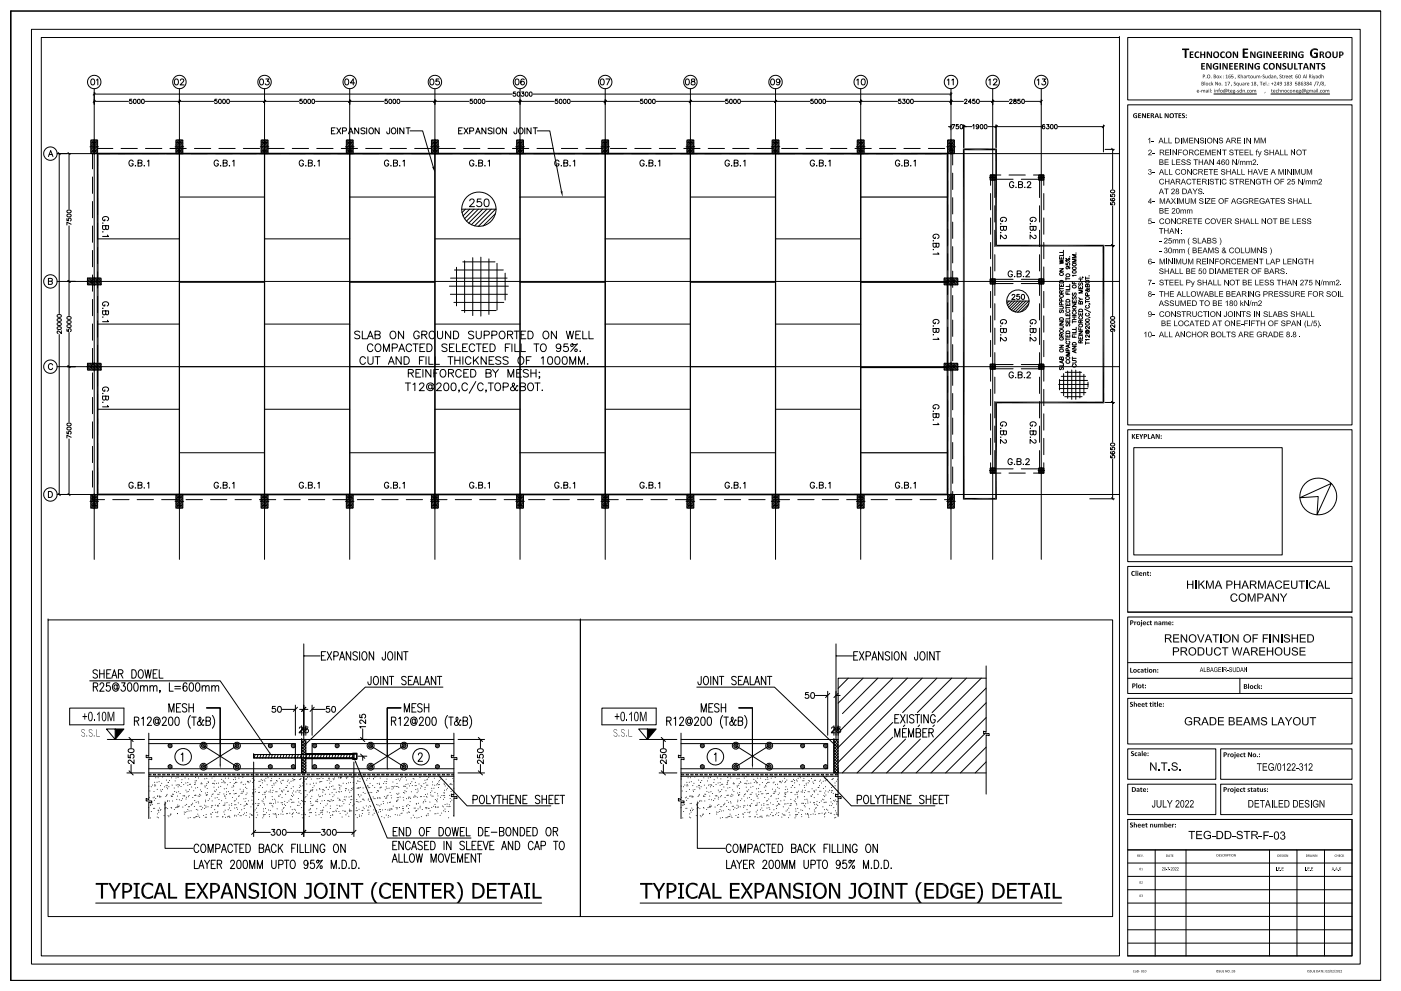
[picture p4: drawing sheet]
<svg xmlns="http://www.w3.org/2000/svg" width="420mm" height="297mm" viewBox="0 0 420 297" stroke-linecap="round" stroke-linejoin="round" font-family="sans-serif">
<g fill="none" stroke="#000" stroke-width=".3">
<path d="M3.2 3.3h410.9v290.6h-410.9zM3.3 3.2v290.6zM9.4 8.8h398.5v280.2h-398.5zM12.4 11.2h323.3v275.3h-323.3zM335.7 11.2h.1M338.2 11.2h67.3v18.8h-67.3zM414.1 3.3h-410.9v290.6h410.9M27.5 23.8l.2-.1a.92 .92 0 0 1 .7 .9 .92 .92 0 0 1-.7 .8 1.14 1.14 0 0 1-.2-1.6zM28.3 26.6v141.1M28.3 30.4h10.2M28.3 28.2h125.3M28.9 24l.4-.3v1.7"/>
<path d="M39.5 29.7h-.6l-.1 .6a.45 .45 0 0 1 .7 0 .45 .45 0 0 1-.1 .7 .45 .45 0 0 1-.6-.2M40.2 29.8a.59 .59 0 0 1 .7 .6 .59 .59 0 0 1-.7 .6l-.2-.5zM41.4 29.8a.59 .59 0 0 1 .7 .6 .59 .59 0 0 1-.7 .6l-.2-.5zM42.6 29.8a.59 .59 0 0 1 .7 .6 .59 .59 0 0 1-.7 .6l-.2-.5zM43.5 30.4h20.6M52.6 23.8l.2-.1a.91 .91 0 0 1 .7 .9 .91 .91 0 0 1-.7 .8 1.14 1.14 0 0 1-.2-1.6zM53.8 26.6v141.1M54.1 24.1l.3-.4h.4l.3 .3-.2 .6-.9 .8h1.2M65 29.7h-.5l-.1 .6a.45 .45 0 0 1 .7 0 .45 .45 0 0 1-.1 .7 .45 .45 0 0 1-.7-.2M65.7 29.8a.59 .59 0 0 1 .7 .6 .59 .59 0 0 1-.7 .6l-.2-.5zM66.9 29.8a.59 .59 0 0 1 .7 .6 .59 .59 0 0 1-.7 .6l-.1-.5zM68.2 29.8a.59 .59 0 0 1 .6 .6 .59 .59 0 0 1-.6 .6l-.2-.5z"/>
<path d="M69.1 30.4h20.5M78.1 23.8l.3-.1a.92 .92 0 0 1 .6 .9 .92 .92 0 0 1-.6 .8 1.14 1.14 0 0 1-.3-1.6zM79.3 26.6v141.1M79.7 23.7h1l-.5 .6a.6 .6 0 0 1 .4 1 .6 .6 0 0 1-1.1-.2M90.6 29.7h-.6l-.1 .6a.46 .46 0 0 1 .7 0 .46 .46 0 0 1-.1 .7 .46 .46 0 0 1-.6-.2M91.2 29.8a.59 .59 0 0 1 .7 .6 .59 .59 0 0 1-.7 .6l-.1-.5zM92.5 29.8a.59 .59 0 0 1 .7 .6 .59 .59 0 0 1-.7 .6l-.2-.5zM93.7 29.8a.59 .59 0 0 1 .7 .6 .59 .59 0 0 1-.7 .6l-.2-.5zM94.6 30.4h20.5M99.4 39.2h.7M100.5 38.3h-1.1v1.8h1.1M101 38.3l1.2 1.8"/>
<path d="M102.2 38.3l-1.2 1.8M102.7 39.3l1-.1 .1-.7-1.1-.2v1.8M103.7 23.8l.2-.1a.92 .92 0 0 1 .7 .9 .92 .92 0 0 1-.7 .8 1.14 1.14 0 0 1-.2-1.6zM104.8 39.5h.8M104.9 26.6v141.1M106.4 24.9h-1.3l.8-1.2v1.7M107.6 38.3v1.8l-1.2-1.8v1.8M109.5 38.6l-.5-.3-.6 .1-.1 .5 1 .5 .2 .5-.5 .2-.8-.2M110 38.3v1.8M111 38.4a.87 .87 0 0 1 1 .8 .87 .87 0 0 1-.9 .9 1.07 1.07 0 0 1-.1-1.7zM113.7 38.3v1.8l-1.2-1.8v1.8M116.1 29.7h-.6v.6a.45 .45 0 0 1 .6 0 .45 .45 0 0 1 0 .7 .45 .45 0 0 1-.7-.2"/>
<path d="M116.8 29.8a.59 .59 0 0 1 .7 .6 .59 .59 0 0 1-.7 .6l-.2-.5zM116.9 38.3l-.1 1.6-.6 .1-.2-.5M117.7 38.4a.87 .87 0 0 1 1 .8 .87 .87 0 0 1-.8 .9 1.07 1.07 0 0 1-.2-1.7zM118 29.8a.59 .59 0 0 1 .7 .6 .59 .59 0 0 1-.7 .6l-.2-.5zM119.2 38.3v1.8M119.2 29.8a.59 .59 0 0 1 .7 .6 .59 .59 0 0 1-.7 .6l-.2-.5zM120.2 30.4h20.5M121.1 38.3v1.8l-1.2-1.8v1.8M121.8 38.3h1.2M122.4 38.3v1.8M123 39.2h3.7l3.2 10.8M129.2 23.8a.87 .87 0 0 1 1 .6 .87 .87 0 0 1-.6 1h-.2a1.14 1.14 0 0 1-.2-1.6z"/>
<path d="M130.4 26.6v141.1M131.7 23.7h-.9l-.1 .7a.63 .63 0 0 1 1 0 .63 .63 0 0 1-.1 1 .63 .63 0 0 1-1-.3M137.5 39.2h.7M138.6 38.3h-1.1v1.8h1.1M139.2 38.3l1.2 1.8M140.4 38.3l-1.2 1.8M140.9 39.3l1-.1 .1-.7-1.1-.2v1.8M141.7 29.7h-.6l-.1 .6a.45 .45 0 0 1 .7 0 .45 .45 0 0 1-.1 .7 .45 .45 0 0 1-.7-.2M142.3 29.8a.59 .59 0 0 1 .7 .6 .59 .59 0 0 1-.7 .6l-.1-.5zM142.9 39.5h.9M143.6 29.8a.59 .59 0 0 1 .6 .6 .59 .59 0 0 1-.6 .6l-.2-.5zM144.8 29.8a.59 .59 0 0 1 .6 .6 .59 .59 0 0 1-.6 .6l-.2-.5z"/>
<path d="M145.7 30.4h20.5M145.7 38.3v1.8l-1.2-1.8v1.8M147.6 38.6l-.4-.3-.6 .1-.1 .5 1 .5 .1 .5-.4 .2-.8-.2M148.1 38.3v1.8M149.1 38.4a.87 .87 0 0 1 1.1 .8 .87 .87 0 0 1-.9 .9 1.07 1.07 0 0 1-.2-1.7zM151.8 38.3v1.8l-1.2-1.8v1.8M154.6 27.6h-.6l-.1 .5a.46 .46 0 0 1 .7 0 .46 .46 0 0 1-.1 .7 .46 .46 0 0 1-.6-.2M154.7 23.8l.3-.1a.92 .92 0 0 1 .7 .9 .92 .92 0 0 1-.7 .8 1.14 1.14 0 0 1-.3-1.6zM155 38.3l-.1 1.6-.6 .1-.2-.5M155.3 27.6a.59 .59 0 0 1 .6 .6 .59 .59 0 0 1-.6 .6l-.2-.5zM155.9 38.4a.87 .87 0 0 1 1 .8 .87 .87 0 0 1-.9 .9 1.07 1.07 0 0 1-.1-1.7zM156 26.6v141.1"/>
<path d="M156.4 27.6h.7l-.4 .5a.43 .43 0 0 1 .4 .3 .43 .43 0 0 1-.3 .5 .43 .43 0 0 1-.5-.3M157.2 23.9l-.1-.1a.88 .88 0 0 0-1 .6 .88 .88 0 0 0 .6 1 .56 .56 0 0 0 .6-.5 .56 .56 0 0 0-.5-.6 .56 .56 0 0 0-.6 .6M157.4 38.3v1.8M157.7 27.6a.59 .59 0 0 1 .7 .6 .59 .59 0 0 1-.7 .6l-.2-.5zM158.9 27.6a.59 .59 0 0 1 .7 .6 .59 .59 0 0 1-.7 .6l-.2-.5zM159.3 38.3v1.8l-1.2-1.8v1.8M159.9 28.2h125.3M159.9 38.3h1.2M160.5 38.3v1.8M161.1 39.2h3.8l3.5 18.1M167.2 29.7h-.6l-.1 .6a.45 .45 0 0 1 .7 0 .45 .45 0 0 1-.1 .7 .45 .45 0 0 1-.6-.2M167.9 29.8a.59 .59 0 0 1 .7 .6 .59 .59 0 0 1-.7 .6l-.2-.5z"/>
<path d="M169.1 29.8a.59 .59 0 0 1 .7 .6 .59 .59 0 0 1-.7 .6l-.2-.5zM170.3 29.8a.59 .59 0 0 1 .7 .6 .59 .59 0 0 1-.7 .6l-.2-.5zM171.2 30.4h20.6M180.3 23.8l.2-.1a.92 .92 0 0 1 .7 .9 .92 .92 0 0 1-.7 .8 1.1 1.1 0 0 1-.2-1.6zM181.5 26.6v141.1M181.7 23.7h1.2l-.8 1.7M192.7 29.7h-.5l-.1 .6a.45 .45 0 0 1 .7 0 .45 .45 0 0 1-.1 .7 .45 .45 0 0 1-.7-.2M193.4 29.8a.59 .59 0 0 1 .7 .6 .59 .59 0 0 1-.7 .6l-.2-.5zM194.6 29.8a.59 .59 0 0 1 .7 .6 .59 .59 0 0 1-.7 .6l-.1-.5zM195.9 29.8a.59 .59 0 0 1 .6 .6 .59 .59 0 0 1-.6 .6l-.2-.5zM196.8 30.4h20.5M205.8 23.8l.3-.1a.92 .92 0 0 1 .6 .9 .92 .92 0 0 1-.6 .8 1.14 1.14 0 0 1-.3-1.6z"/>
<path d="M207.1 26.6v141.1M207.4 23.8v.5l.8 .2 .2 .4a.59 .59 0 0 1-.5 .6 .59 .59 0 0 1-.6-.6l1.1-.8-.1-.3zM218.3 29.7h-.6l-.1 .6a.45 .45 0 0 1 .7 0 .45 .45 0 0 1-.1 .6 .45 .45 0 0 1-.6-.1M219 29.8a.59 .59 0 0 1 .6 .6 .59 .59 0 0 1-.6 .6l-.2-.5zM220.2 29.8a.59 .59 0 0 1 .7 .6 .59 .59 0 0 1-.7 .6l-.2-.5zM221.4 29.8a.59 .59 0 0 1 .7 .6 .59 .59 0 0 1-.7 .6l-.2-.5zM222.3 30.4h20.5M231.4 23.8l.2-.1a.92 .92 0 0 1 .7 .9 .92 .92 0 0 1-.7 .8 1.14 1.14 0 0 1-.2-1.6zM232.6 26.6v141.1M233.9 24.3a.55 .55 0 0 1-.8 .4 .55 .55 0 0 1-.2-.8 .55 .55 0 0 1 .9 0l.1 .4a.84 .84 0 0 1-.7 1.1l-.3-.2M243.8 29.7h-.6v.6a.45 .45 0 0 1 .6 0 .45 .45 0 0 1 0 .7 .45 .45 0 0 1-.7-.2M244.5 29.8a.59 .59 0 0 1 .7 .6 .59 .59 0 0 1-.7 .6l-.2-.5z"/>
<path d="M245.7 29.8a.59 .59 0 0 1 .7 .6 .59 .59 0 0 1-.7 .6l-.2-.5zM246.9 29.8a.59 .59 0 0 1 .7 .6 .59 .59 0 0 1-.7 .6l-.1-.5zM247.9 30.4h21.3M256.9 24l.4-.3v1.7M258.1 26.6v141.1M258.5 23.8l.3-.1a.92 .92 0 0 1 .7 .9 .92 .92 0 0 1-.7 .8 1.12 1.12 0 0 1-.3-1.6zM270.1 29.7h-.6v.6a.45 .45 0 0 1 .6 0 .45 .45 0 0 1 0 .7 .45 .45 0 0 1-.7-.2M270.7 29.7h.7l-.3 .5a.43 .43 0 0 1 .3 .7 .43 .43 0 0 1-.8-.1M272 29.8a.59 .59 0 0 1 .7 .6 .59 .59 0 0 1-.7 .6l-.2-.5zM273.2 29.8a.59 .59 0 0 1 .7 .6 .59 .59 0 0 1-.7 .6l-.1-.5zM274.2 30.4h14.7M284.1 24l.4-.3v1.7"/>
<path d="M284.4 38h.8M285.2 26.6v141.1M285.5 24l.4-.3v1.7M285.5 37.3h.8l-.6 1.3M287.4 37.3h-.6l-.1 .6a.45 .45 0 0 1 .7 0 .45 .45 0 0 1-.1 .6 .45 .45 0 0 1-.6-.1M288.1 37.4a.59 .59 0 0 1 .7 .6 .59 .59 0 0 1-.7 .6l-.2-.5zM289 37.5v6.7M289 38h2.5M289.3 30.1l.2-.4 .5 .3-.8 1h.8M291.3 30.6h-.9l.6-.9v1.3M291.7 37.6l.4-.3v1.3M292.4 29.7h-.6l-.1 .6a.45 .45 0 0 1 .7 0 .45 .45 0 0 1-.1 .7 .45 .45 0 0 1-.7-.2"/>
<path d="M293 29.8a.59 .59 0 0 1 .7 .6 .59 .59 0 0 1-.7 .6l-.2-.5zM293.5 37.7a.4 .4 0 0 1-.5 .4 .4 .4 0 0 1-.2-.6 .4 .4 0 0 1 .7 0l-.2 1.1-.5-.2M294 30.4h8.5M294.1 37.4a.59 .59 0 0 1 .7 .6 .59 .59 0 0 1-.7 .6l-.2-.5zM295.3 37.4a.59 .59 0 0 1 .7 .6 .59 .59 0 0 1-.7 .6l-.2-.5zM296.3 38h16M296.5 24l.4-.3v1.7M297.7 26.6v141.1M297.9 24.1l.4-.4h.3l.4 .3-.3 .6-.8 .8h1.2M298.7 37.5v6.7M302.8 30.1l.2-.4 .5 .3-.8 1h.9M304.1 29.8v.4a.54 .54 0 0 1 .6 .2 .54 .54 0 0 1 0 .6l-.7-.1a.72 .72 0 0 1 .7-.8v-.3z"/>
<path d="M305.9 29.7h-.6l-.1 .6a.45 .45 0 0 1 .7 0 .45 .45 0 0 1-.1 .6 .45 .45 0 0 1-.6-.1M306.6 29.8a.59 .59 0 0 1 .6 .6 .59 .59 0 0 1-.6 .6l-.2-.5zM307.5 30.4h4.8M311.1 24l.4-.3v1.7M312.3 26.6v141.1M312.6 23.7h.9l-.5 .6a.59 .59 0 0 1 .5 1 .59 .59 0 0 1-1.1-.2M313.3 37.5l-.1-.1a.59 .59 0 0 0-.6 .5 .59 .59 0 0 0 .6 .7 .4 .4 0 0 0 0-.7 .4 .4 0 0 0-.6 .3M313.9 37.3h.7l-.4 .5a.42 .42 0 0 1 .3 .7 .42 .42 0 0 1-.7-.1M315.2 37.4a.59 .59 0 0 1 .7 .6 .59 .59 0 0 1-.7 .6l-.2-.5zM316.4 37.4a.59 .59 0 0 1 .7 .6 .59 .59 0 0 1-.7 .6l-.2-.5zM317.3 38h13.6M330.9 37.5v8"/>
<path d="M338.2 31.4h67.3v96h-67.3zM364 28.2h12.8M381.1 28.2h17.7M14.5 46.9l.7-1.8 .7 1.8M14.8 46.3h.8M17.1 46h318.6M17.8 46v48M20.7 46v16.7M27 44h.9M27.2 42h2.1v4h-2.1zM27.7 42l-.5 .4M27.7 46v4.6"/>
<path d="M27.7 53.1v4.9M28.1 42l-.9 .8M28.1 44h.3M28.2 42.9l-.5-.2h1.1l-.5 .2M28.2 45l-.5 .3h1.1l-.5-.3M28.6 42l-1.4 1.3M28.6 44h.9M29 42l-1.8 1.7M29.3 44.9l-1.2 1.1M29.3 45.3l-.7 .7M29.3 45.8l-.3 .2M29.3 42.1l-2.1 2.1"/>
<path d="M29.3 42.6l-2.1 2M29.3 43.1l-2.1 2M29.3 43.5l-2.1 2.1M29.3 43.9l-2.1 2.1M29.3 44.5h4.5M29.3 44.4l-1.7 1.6M29.3 46v3.7M29.3 52.1v4.9M29.3 59.5v4.9M36.3 44.5h4.9M39.9 48.4v-.2a.86 .86 0 0 0-1.3 .5 .86 .86 0 0 0 .7 1.1 .63 .63 0 0 0 .6-.7h-.4M40.6 49.6v.2z"/>
<path d="M42.2 48.8l.4 .4-.2 .5-1 .1v-1.8l1.1 .2-.1 .6h-1M43.3 49.6v.2zM43.6 44.5h4.9M44.2 48.3l.4-.3v1.8M51 44.5h4.9M52.5 44h.9M52.8 42h2v4h-2zM53.2 42l-.4 .4M53.7 42l-.9 .8M53.7 44h.2M53.8 59.1h25.5M53.8 42.9l.6-.2h-1.2l.6 .2v2.1l-.6 .3h1.2l-.6-.3"/>
<path d="M54.1 42l-1.3 1.3M54.2 44h.9M54.6 42l-1.8 1.7M54.8 45.3l-.7 .7M54.8 45.8l-.3 .2M54.8 44.4l-1.6 1.6M54.8 44.9l-1.2 1.1M54.8 42.1l-2 2.1M54.8 42.6l-2 2M54.8 43.1l-2 2M54.8 43.5l-2 2.1M54.8 43.9l-2 2.1"/>
<path d="M58.3 44.5h4.9M65.5 48.4l-.1-.2a.86 .86 0 0 0-1.3 .5 .86 .86 0 0 0 .7 1.1 .63 .63 0 0 0 .7-.7h-.4M65.6 44.5h4.9M66.2 49.6v.2zM67.7 48.8l.4 .4v.4l-1.2 .2v-1.8l1.2 .2-.2 .6h-1M68.8 49.6v.2zM69.7 48.3l.5-.3v1.8M73 44.5h4.9M78.1 44h.9M78.3 42h2.1v4h-2.1zM78.8 42l-.5 .4M79.2 42l-.9 .8"/>
<path d="M79.2 44h.3M79.3 42.9l-.5-.2h1.1l-.5 .2v2.1l.5 .3h-1.1l.5-.3M79.7 42l-1.4 1.3M79.7 44h.9M80.1 42l-1.8 1.7M80.3 44.5h4.9M80.4 42.1l-2.1 2.1M80.4 42.6l-2.1 2M80.4 43.1l-2.1 2M80.4 43.5l-2.1 2.1M80.4 43.9l-2.1 2.1M80.4 44.4l-1.7 1.6"/>
<path d="M80.4 44.9l-1.2 1.1M80.4 45.3l-.8 .7M80.4 45.8l-.3 .2M87.7 44.5h4.8M91 48.4l-.1-.2a.86 .86 0 0 0-1.3 .5 .86 .86 0 0 0 .7 1.1 .63 .63 0 0 0 .7-.7h-.4M91.7 49.6v.2zM93.2 48.8l.5 .4-.1 .4-1.1 .2v-1.8l1.1 .2-.1 .6h-1M94.3 49.6v.2zM95 44.5h4.9M95.3 48.3l.4-.3v1.8M102.3 44.5h4.9M103.6 44h.9"/>
<path d="M103.9 42h2v4h-2zM104.3 42l-.4 .4M104.5 40.1l.7-1.8 .7 1.8M104.8 42l-.9 .8M104.8 44h.2M104.8 45l-.5 .3h1.2l-.6-.3M104.8 42.9l-.5-.2h1.2l-.6 .2M104.9 59.1h25.5M105.2 42l-1.3 1.3M105.2 44h1M105.6 42l-1.7 1.7M105.9 42.1l-2 2.1"/>
<path d="M105.9 42.6l-2 2M105.9 43.1l-2 2M105.9 43.5l-2 2.1M105.9 43.9l-2 2.1M105.9 44.4l-1.6 1.6M105.9 44.9l-1.2 1.1M105.9 45.3l-.7 .7M105.9 45.8l-.3 .2M109.7 44.5h4.9M116.6 48.4l-.1-.2a.86 .86 0 0 0-1.3 .5 .86 .86 0 0 0 .7 1.1 .63 .63 0 0 0 .7-.7h-.5M117 44.5h4.9M117.2 49.6v.2z"/>
<path d="M118.8 48.8l.4 .4-.2 .5-1 .1v-1.8l1.1 .2-.1 .6h-1M119.9 49.6v.2zM120.8 48.3l.4-.3v1.8M124.4 44.5h4.8M129.1 44h.9M129.4 42h2v4h-2zM129.8 42l-.4 .4M130.3 42l-.9 .8M130.3 44h.2M130.5 42.9l.5-.2h-1.2l.6 .2v2.1l-.6 .3h1.2l-.5-.3M130.7 42l-1.3 1.3M130.8 44h.9"/>
<path d="M131.2 42l-1.8 1.7M131.4 42.1l-2 2.1M131.4 42.6l-2 2M131.4 43.1l-2 2M131.4 43.5l-2 2.1M131.4 43.9l-2 2.1M131.4 44.4l-1.6 1.6M131.4 44.9l-1.1 1.1M131.4 45.3l-.7 .7M131.4 45.8l-.2 .2M131.7 44.5h4.9M139 44.5h4.9"/>
<path d="M142.1 48.4l-.1-.2a.85 .85 0 0 0-1.2 .3 .85 .85 0 0 0 .4 1.2l.5 .1 .3-.3 .1-.4h-.4M142.6 40.1l.7-1.8 .7 1.8M142.8 49.6v.2zM144.3 59.7h-1.1l-.1 .9a.82 .82 0 0 1 1.2 0 .82 .82 0 0 1-.2 1.3 .82 .82 0 0 1-1.1-.4M144.3 48.8l.4 .4v.4l-1.1 .2v-1.8l1.1 .2-.1 .6h-1M145.4 49.6v.2zM145.5 59.8a.77 .77 0 0 1 1.1 .3l.1 .5a1.03 1.03 0 0 1-.7 1.3h-.2a1.47 1.47 0 0 1-.3-2.1zM146.3 44.5h5M146.4 48.3l.4-.3v1.8M153.7 44.5h4.9M154.7 44h.9M154.9 42h2.1v4h-2.1z"/>
<path d="M155.4 42l-.5 .4M155.8 42l-.9 .8M155.8 44h.3M155.9 42.9l-.5-.2h1.1l-.5 .2v2.1l.5 .3h-1.1l.5-.3M156 59.1h25.5M156.3 42l-1.4 1.3M156.3 44h.9M156.7 42l-1.8 1.7M157 42.1l-2.1 2.1M157 42.6l-2.1 2M157 43.1l-2.1 2M157 43.5l-2.1 2.1"/>
<path d="M157 43.9l-2.1 2.1M157 44.4l-1.7 1.6M157 44.9l-1.2 1.1M157 45.3l-.7 .7M157 45.8l-.3 .2M161 44.5h4.9M167.6 48.4v-.2a.86 .86 0 0 0-1.3 .5 .86 .86 0 0 0 .7 1.1 .63 .63 0 0 0 .6-.7h-.4M168.3 49.6v.2zM168.4 44.5h4.8M169.9 48.8l.4 .4-.1 .4-1.1 .2v-1.8l1.1 .2-.1 .6h-1M171 49.6v.2zM171.9 48.3l.4-.3v1.8"/>
<path d="M175.7 44.5h4.9M180.2 44h.9M180.5 42h2v4h-2zM180.9 42l-.4 .4M181.4 42l-.9 .8M181.4 44h.2M181.5 42.9l-.6-.2h1.2l-.6 .2M181.5 45l-.6 .3h1.2l-.6-.3M181.8 42l-1.3 1.3M181.9 44h.9M182.3 42l-1.8 1.7M182.5 42.1l-2 2.1"/>
<path d="M182.5 42.6l-2 2M182.5 43.1l-2 2M182.5 43.5l-2 2.1M182.5 43.9l-2 2.1M182.5 44.4l-1.6 1.6M182.5 44.9l-1.2 1.1M182.5 45.3l-.7 .7M182.5 45.8l-.3 .2M183 44.5h4.9M190.4 44.5h4.9M193.2 48.4l-.1-.2a.86 .86 0 0 0-1.3 .5 .86 .86 0 0 0 .7 1.1 .63 .63 0 0 0 .7-.7h-.4M193.9 49.6v.2z"/>
<path d="M195.4 48.8l.4 .4-.1 .5-1.1 .1v-1.8l1.1 .2v.6h-1.1M196.5 49.6v.2zM197.4 48.3l.5-.3v1.8M197.7 44.5h4.9M205.1 44.5h4.9M205.8 44h.9M206 42h2.1v4h-2.1zM206.5 42l-.5 .4M206.9 42l-.9 .8M206.9 44h.3M207.1 59.1h25.5M207.1 42.9l.5-.2h-1.1l.5 .2v2.1l-.5 .3h1.1l-.5-.3"/>
<path d="M207.3 42l-1.3 1.3M207.4 44h.9M207.8 42l-1.8 1.7M208.1 42.1l-2.1 2.1M208.1 42.6l-2.1 2M208.1 43.1l-2.1 2M208.1 43.5l-2.1 2.1M208.1 43.9l-2.1 2.1M208.1 44.4l-1.7 1.6M208.1 44.9l-1.2 1.1M208.1 45.3l-.8 .7M208.1 45.8l-.3 .2"/>
<path d="M212.4 44.5h4.9M218.7 48.4v-.2a.86 .86 0 0 0-1.3 .4 .86 .86 0 0 0 .5 1.2l.8-.3v-.4h-.4M219.4 49.6v.2zM219.7 44.5h4.9M220.9 48.8l.5 .4-.1 .4-1.1 .2v-1.8l1.1 .2-.1 .6h-1M222 49.6v.2zM223 48.3l.4-.3v1.8M227.1 44.5h4.9M231.3 44h.9M231.6 42h2v4h-2zM232 42l-.4 .4M232.5 42l-.9 .8"/>
<path d="M232.5 44h.2M232.6 42.9l-.6-.2h1.2l-.6 .2M232.6 45l-.6 .3h1.2l-.6-.3M232.9 42l-1.3 1.3M232.9 44h.9M233.3 42l-1.7 1.7M233.6 42.1l-2 2.1M233.6 42.6l-2 2M233.6 43.1l-2 2M233.6 43.5l-2 2.1M233.6 43.9l-2 2.1M233.6 44.4l-1.6 1.6"/>
<path d="M233.6 44.9l-1.2 1.1M233.6 45.3l-.7 .7M233.6 45.8l-.3 .2M234.4 44.5h4.9M241.7 44.5h4.9M244.3 48.4l-.1-.2a.86 .86 0 0 0-1.3 .5 .86 .86 0 0 0 .7 1.1 .63 .63 0 0 0 .7-.7h-.5M244.9 49.6v.2zM246.5 48.8l.4 .4-.1 .4-1.1 .2v-1.8l1.1 .2-.1 .6h-1M247.6 49.6v.2zM248.5 48.3l.4-.3v1.8M249.1 44.5h4.9M256.4 44.5h4.9"/>
<path d="M256.8 44h.9M257.1 42h2v4h-2zM257.5 42l-.4 .4M258 42l-.9 .8M258 44h.3M258.1 42.9l.6-.2h-1.1l.5 .2v2.1l-.5 .3h1.1l-.6-.3M258.4 42l-1.3 1.3M258.5 44h.9M258.9 42l-1.8 1.7M259.1 42.1l-2 2.1M259.1 42.6l-2 2M259.1 43.1l-2 2"/>
<path d="M259.1 43.5l-2 2.1M259.1 43.9l-2 2.1M259.1 44.4l-1.6 1.6M259.1 44.9l-1.1 1.1M259.1 45.3l-.7 .7M259.1 45.8l-.2 .2M263.8 44.5h4.8M269.8 48.4l-.1-.2a.86 .86 0 0 0-1.3 .5 .86 .86 0 0 0 .7 1.1 .63 .63 0 0 0 .7-.7h-.4M270.5 49.6v.2zM271.1 44.5h4.9M272 48.8l.5 .4-.1 .4-1.1 .2v-1.8l1.1 .2-.1 .6h-1M273.1 49.6v.2z"/>
<path d="M274.1 48.3l.4-.3v1.8M278.4 44.5h4.9M283.9 44h.9M284.2 42h2v4h-2zM284.2 46.7v4.9M284.2 54v4.9M284.6 42l-.4 .4M284.7 44.9l1 .1zM284.7 43h1zM285.1 42l-.9 .8M285.1 44h.2M285.5 42l-1.3 1.3"/>
<path d="M285.6 44h.9M285.7 44.6v4.9M285.7 51.9v4.9M285.7 59.3v4.8M286 42l-1.8 1.7M286.2 42.1l-2 2.1M286.2 42.6l-2 2M286.2 43.1l-2 2M286.2 43.5l-2 2.1M286.2 43.9l-2 2.1M286.2 44.4l-1.6 1.6M286.2 44.9l-1.2 1.1"/>
<path d="M286.2 45.3l-.7 .7M286.2 45.8l-.3 .2M296.8 53.2h1.9M296.9 52.5h1.6v1.5h-1.6zM297.1 58v4.9M297.2 52.5l-.3 .2M297.5 52.5l-.6 .5M297.9 52.5l-1 .9M298.2 52.5l-1.3 1.2M298.5 53.9l-.1 .1M298.5 53.5l-.5 .5M298.5 53.2l-.8 .8"/>
<path d="M298.5 52.9l-1.2 1.1M298.5 52.5l-1.5 1.5M300.2 52.5h-3.1v3M302.6 52.5h4.9M303.8 53.7h-5.5v5.5M304 54.9l-.2-.4a.86 .86 0 0 0-1.1 .8 .86 .86 0 0 0 .9 .9l.4-.6h-.4M304.7 56.1v.1zM306.2 55.3l.5 .4-.1 .4-1.1 .1v-1.8l1.1 .2-.1 .6-1 .1M306.3 53.7h5.5v5.5M307.3 56.2h.1zM308.1 54.9l.3-.5 .5 .1 .2 .3-.2 .6-.9 .8h1.2M309.9 52.5h3.1v3"/>
<path d="M311.3 53.2h1.9M311.5 52.5h1.5v1.5h-1.5zM311.7 52.5l-.2 .2M312.1 52.5l-.6 .5M312.4 52.5l-.9 .9M312.8 52.5l-1.3 1.2M313 53.9l-.1 .1M313 53.5l-.4 .5M313 53.2l-.8 .8M313 52.9l-1.1 1.1M313 52.5l-1.4 1.5M313 58v4.9"/>
<path d="M331.4 44.8h2.8M333 58.3v.6l.6 .1a.45 .45 0 0 1 0-.7 .45 .45 0 0 1 .7 .1 .45 .45 0 0 1-.2 .6M333.1 57.1a.63 .63 0 0 1 .8-.2 .63 .63 0 0 1 .3 .7 .63 .63 0 0 1-.7 .3 .63 .63 0 0 1-.4-.8zM333.2 59.5l-.1 .1a.58 .58 0 0 0 .5 .6 .58 .58 0 0 0 .6-.6 .39 .39 0 0 0-.6 0 .39 .39 0 0 0 .3 .6M333.7 44.8v11.9M20.1 65.5v.6l.5 .1a.45 .45 0 0 1 0-.7 .45 .45 0 0 1 .7 .1 .45 .45 0 0 1-.2 .6M20.1 64.4a.63 .63 0 0 1 .8-.3 .63 .63 0 0 1 .4 .7 .63 .63 0 0 1-.8 .3 .63 .63 0 0 1-.4-.7zM20.1 63.1a.63 .63 0 0 1 .8-.2 .63 .63 0 0 1 .4 .7 .63 .63 0 0 1-.8 .3 .63 .63 0 0 1-.4-.8zM20.7 67.7v26.9M21.3 67.2l-1.2-.6v.8M27.7 60.4v4.9M27.7 67.7v4.9"/>
<path d="M27.7 75.1v4.9M29.3 71.6h24.5M29.3 66.8v4.9M29.3 74.2v4.8M30.8 66.9h.1zM30.8 69.5h.1zM31.5 65.8v.4l-.7-.4a.86 .86 0 0 1 .9-.9 .86 .86 0 0 1 .8 1l-.4 .3M31.7 67.6l.1 1.1h.6l.2-1.1h-1.8v.8l.3 .4 .4-.1 .2-.3M32.2 70.4l.4 .5h-1.8M79.3 71.6h25.6M130.4 71.6h25.6M138.5 62.7h10.3"/>
<path d="M138.8 78.5h9.6M139.3 78.2v15.5M139.6 62.7l-1 1M140.9 62.7l-2 2M140.9 60.2l.4-.5h.5l.4 .4-.3 .8-1.1 1h1.5M141.8 77.2v17.4M142.2 62.7l-2.9 2.9M143.4 62.7l-3.5 3.6M144.2 77.1v17.6M144.7 62.7l-4.1 4.2M146 62.7l-4.6 4.7M146.6 77.6v16.6"/>
<path d="M147.3 62.7l-5 5M148.6 62.7l-5.2 5.2M148.6 64l-3.7 3.7M149.1 78.9v14M181.5 71.6h25.6M232.6 71.6h25.5M279.8 72.2h.2zM279.8 74.8h.2zM280.5 71.1v.4l-.4-.1a.85 .85 0 0 1 .4-1.3 .85 .85 0 0 1 1.1 .8l-.4 .6M280.8 72.9v1l.6 .1 .2-1.1h-1.8l.2 1.1 .4 .1 .4-.4M281.3 75.7l.3 .5h-1.8M284.2 61.4v4.9"/>
<path d="M284.2 68.7v4.9M284.2 76.1v4.8M285.7 66.6v4.9M285.7 73.9v4.9M297.1 65.3v4.9M297.1 72.7v4.9M298.3 61.7v4.9M298.3 69v4.9M298.3 76.3v4.9M300 67.1h.2zM300 69.7h.2zM300.7 66v.4l-.6-.4a.86 .86 0 0 1 .9-.9 .86 .86 0 0 1 .8 1.1l-.4 .2"/>
<path d="M301 67.9l.1 1 .6 .1 .1-1.1h-1.8l.2 1.1 .4 .1 .4-.5M301.4 70.5l.4 .3v.4l-.3 .3-.6-.2-.9-.9v1.2M308.9 67.1h.2zM308.9 69.7h.2zM309.6 66v.4l-.4-.1a.84 .84 0 0 1 .3-1.2 .84 .84 0 0 1 1.1 .4v.7l-.3 .2M309.9 67.9v1l.6 .1 .2-1.1h-1.8l.2 1.1 .4 .1 .4-.5M310.3 70.5l.4 .3-.1 .6-.2 .1-.6-.2-.9-.9v1.2M311.8 61.7v4.9M311.8 69v4.9M311.8 76.3v4.9M313 65.3v4.9M313 72.7v4.9"/>
<path d="M317.8 76.9v.7h1.1v-.7M317.8 78l1.1 .2-1.1 .3 1.1 .3-1.1 .3M318.3 77.2v.4M318.9 76v.6h-1.1M318.9 75v.7h-1.1M319.7 78.9v.5h.5a.4 .4 0 0 1 0-.6 .4 .4 0 0 1 .6 .1 .4 .4 0 0 1-.2 .6M319.7 78.1l.2-.1 .2 .3-.4-.1v-.8l1.1 1M320.1 79.9a.36 .36 0 0 1 .3 .5 .36 .36 0 0 1-.6 .1 .36 .36 0 0 1 0-.5l1 .1-.1 .4M320.7 77h.1M321.6 79.1a.57 .57 0 0 1 .8-.2 .57 .57 0 0 1 .3 .6 .57 .57 0 0 1-.7 .2 .57 .57 0 0 1-.4-.6zM322.6 75.9h.1M322.7 77.7h-1.1l1.1 .4-1.1 .5h1.1"/>
<path d="M322.7 76.4h-1.1l1.1 .4-1.1 .4h1.1M331.4 73.6h2.8M333 60.7v.6l.6 .1a.46 .46 0 0 1 0-.7 .46 .46 0 0 1 .7 .1 .46 .46 0 0 1-.2 .7M333.7 61.7v32.9M15.3 84.3l.4 .3-.2 .6h-1v-1.8l1.1 .2-.1 .6-1 .1M17.1 84.4h318.6M17.2 98.1a.63 .63 0 0 1 .8-.2 .63 .63 0 0 1 .3 .7 .63 .63 0 0 1-.7 .2 .63 .63 0 0 1-.4-.7zM17.2 96.9a.63 .63 0 0 1 .8-.3 .63 .63 0 0 1 .3 .8 .63 .63 0 0 1-.8 .2 .63 .63 0 0 1-.3-.7zM17.2 95.7a.63 .63 0 0 1 .8-.3 .63 .63 0 0 1 .3 .8 .63 .63 0 0 1-.7 .2 .63 .63 0 0 1-.4-.7zM17.2 94.5a.63 .63 0 0 1 .8-.3 .63 .63 0 0 1 .3 .7 .63 .63 0 0 1-.8 .3 .63 .63 0 0 1-.3-.7zM18.4 99.1v.9l-.9-.8-.4 .3 .3 .4M20.1 98.6v.7h.5a.45 .45 0 0 1 0-.7 .45 .45 0 0 1 .7 .1 .45 .45 0 0 1-.2 .7"/>
<path d="M20.1 97.5a.63 .63 0 0 1 .8-.3 .63 .63 0 0 1 .4 .8 .63 .63 0 0 1-.8 .2 .63 .63 0 0 1-.4-.7zM20.1 96.3a.63 .63 0 0 1 .8-.3 .63 .63 0 0 1 .4 .8 .63 .63 0 0 1-.8 .2 .63 .63 0 0 1-.4-.7zM20.1 95.1a.63 .63 0 0 1 .8-.3 .63 .63 0 0 1 .4 .8 .63 .63 0 0 1-.8 .2 .63 .63 0 0 1-.4-.7zM20.7 99.6v27M26.2 83.3h4.1v2.1h-4.1zM26.2 83.7l1.7 1.7M26.2 84.2l1.2 1.2M26.2 84.7l.7 .7M26.2 85.1l.3 .3M26.3 83.3l2 2.1M26.7 83.3l2 2.1M27.2 83.3l2 2.1"/>
<path d="M27.5 84.3l-.2-.3v.8l.2-.4M27.6 83.3l2.1 2.1M27.7 82.4v4.9M27.7 89.8v4.8M27.7 97.1v4.9M28.1 83.3l2 2.1M28.5 83.3l1.8 1.8M29 83.3l1.3 1.4M29 84.3l.2-.3v.8l-.2-.4M29.3 97.1h24.5M29.3 81.5v4.9M29.3 88.8v4.9"/>
<path d="M29.3 96.2v4.9M29.4 83.3l.9 .9M29.9 83.3l.4 .5M30.3 85.4h.1M30.8 92.4h.1zM30.8 95h.1zM31.5 91.3v.4l-.7-.4a.86 .86 0 0 1 .9-.9 .86 .86 0 0 1 .8 1.1l-.4 .2M31.7 93.2l.1 1 .6 .1 .2-1.1h-1.8v.7l.3 .5 .4-.1 .2-.4M32.2 96l.4 .4h-1.8M53.8 84.6h25.5M79.3 97.1h25.6M104.9 84.6h25.5"/>
<path d="M107.9 99.6a.86 .86 0 0 0-.8-.4 .86 .86 0 0 0-.7 .6l.2 .3 1.1 .5 .2 .6a1.02 1.02 0 0 1-1.5 0M108.6 99.3v2.2h1.4M117.2 99.6a.94 .94 0 0 1 1.3-.2 .94 .94 0 0 1 .2 1.2 .9 .9 0 0 1-1 1 .9 .9 0 0 1-.8-1.1zM121 99.3v2.2l-1.5-2.2v2.2M125.7 99.8a.85 .85 0 0 0-.9-.6 .85 .85 0 0 0-.7 .9v.6a.83 .83 0 0 0 .8 .9 .83 .83 0 0 0 .8-.9h-.5M128.9 99.6a.93 .93 0 0 1 1.3-.2 .93 .93 0 0 1 .2 1.2 .89 .89 0 0 1-1 1 .89 .89 0 0 1-.7-1.1zM130.4 97.1h25.6M131.2 99.3v1.6a.77 .77 0 0 0 .8 .7 .77 .77 0 0 0 .7-.7v-1.6M134.8 85.8h17.7M135.1 88.2h17.1M135.1 83.4h17M135.1 99.3v2.2l-1.5-2.2v2.2"/>
<path d="M136 99.3h.8a1.22 1.22 0 0 1 .8 1.1 1.22 1.22 0 0 1-.8 1.1h-.8zM136.1 90.6h15M136.3 80.9h14.6M136.9 80.1v11.6M138.4 93.1h10.4M142 99.6a.88 .88 0 0 0-1.5 .2l.2 .3 1.1 .5 .2 .6a1.04 1.04 0 0 1-1.5 0M142.8 99.3v1.6a.77 .77 0 0 0 .8 .7 .77 .77 0 0 0 .7-.7v-1.6M150.1 99.4a1.07 1.07 0 0 1 1.4 1 1.07 1.07 0 0 1-1.4 1l-.4-.7v-.6zM151.5 81.9v8M154.2 99.3h1.5M155 99.3v2.2M156 84.6h25.5"/>
<path d="M157.7 99.3h-1.4v2.2h1.4M158.3 99.3h.8a1.22 1.22 0 0 1 .8 1.1 1.22 1.22 0 0 1-.8 1.1h-.8zM163 99.6a.94 .94 0 0 1 1.3-.2 .94 .94 0 0 1 .3 1.2 .9 .9 0 0 1-1 1 .9 .9 0 0 1-.8-1.1zM166.9 99.3v2.2l-1.5-2.2v2.2M169.8 99.3l.6 2.2 .5-2.2 .6 2.2 .5-2.2M174.1 99.3h-1.4v2.2h1.4M174.8 99.3v2.2h1.3M176.6 99.3v2.2h1.3M181.5 97.1h25.6M207.1 84.6h25.5M232.6 97.1h25.5M279.8 97.7h.2z"/>
<path d="M280.5 96.6v.4a.62 .62 0 0 1-.6-.3 .62 .62 0 0 1 0-.7 .83 .83 0 0 1 1.2-.3 .83 .83 0 0 1 .2 1.2l-.1 .1M280.8 98.5v1l.6 .1 .2-1.1h-1.8l.2 1.1 .4 .1 .4-.5M283.1 83.7l1.7 1.7M283.1 84.2l1.2 1.2M283.1 84.7l.8 .7M283.1 85.1l.3 .3M283.1 83.3h4.1v2.1h-4.1zM283.2 83.3l2 2.1M283.7 83.3l2 2.1M284.1 83.3l2 2.1M284.2 83.4v4.9M284.2 90.7v4.9"/>
<path d="M284.2 98.1v4.9M284.3 84.3v-.3v.8v-.3M284.4 84.3h.1M284.4 84.4v.1M284.5 83.3l2.1 2.1M285 83.3l2 2.1M285.5 83.3l1.7 1.8M285.7 81.3v4.9M285.7 88.6v4.9M285.7 95.9v4.9M285.9 83.3l1.3 1.4M286 84.3l.1-.3v.8l-.1-.4"/>
<path d="M286.4 83.3l.8 .9M286.8 83.3l.4 .5M287.2 85.4h.1M296.9 83.6h1.6v1.5h-1.6zM297.1 80v4.9M297.1 87.3v5M297.1 94.7v4.9M297.2 83.6l-.3 .2M297.5 83.6l-.6 .6M297.9 83.6l-1 .9M298.2 83.6l-1.3 1.2M298.3 85h5.5"/>
<path d="M298.3 83.7h5.5M298.3 83.7v4.9M298.3 91v4.9M298.3 98.3v5M298.5 85l-.1 .1M298.5 84.7l-.5 .4M298.5 84.3l-.8 .8M298.5 84l-1.2 1.1M298.5 83.7l-1.5 1.4M300 97.8h.2zM300.7 96.6v.5l-.4-.1a.86 .86 0 0 1 .4-1.3 .86 .86 0 0 1 1.2 .7l-.5 .7M301 98.5l.1 1 .6 .1 .1-1.1h-1.8l.2 1.1 .4 .1 .4-.4"/>
<path d="M301.9 90.2h6.7M302.6 90.2l-.6 .7M303.5 90.2l-1.3 1.4M303.5 88.6l.3-.3 .6 .2-1 1.3h1M303.6 81.6l-.1-.1a.85 .85 0 0 0-1.2 .3 .85 .85 0 0 0 .6 1.2l.7-.4v-.3h-.4M304.3 82.8v.2zM304.3 90.2l-1.8 1.9M305.2 90.2l-2.3 2.4M305.7 88.3h-.7l-.1 .6a.53 .53 0 0 1 .8 0 .53 .53 0 0 1-.1 .8 .53 .53 0 0 1-.7-.2M305.8 82l.5 .4-.1 .4-1.1 .2v-1.8l1.1 .2-.1 .6h-1M306 90.2l-2.7 2.7M306.3 85h5.5"/>
<path d="M306.3 83.7h5.5M306.5 88.3a.69 .69 0 0 1 .8 .7 .69 .69 0 0 1-.8 .7l-.2-.6zM306.8 90.2l-3 3.1M306.9 82.9h.1zM307.7 90.2l-3.3 3.3M307.7 81.6l.3-.4h.4l.3 .3-.2 .6-.9 .9h1.2M308.5 90.2l-3.3 3.4M308.5 91.1l-2.4 2.4M308.9 97.8h.2zM309.6 96.6v.5l-.4-.1a.86 .86 0 0 1 .4-1.3 .86 .86 0 0 1 1.2 .7l-.5 .7M309.9 98.5v1l.6 .1 .2-1.1h-1.8l.2 1.1 .4 .1 .4-.4M311.5 83.6h1.5v1.5h-1.5z"/>
<path d="M311.7 83.6l-.2 .2M311.8 83.7v4.9M311.8 91v4.9M311.8 98.3v5M312.1 83.6l-.6 .6M312.4 83.6l-.9 .9M312.8 83.6l-1.3 1.2M313 85l-.1 .1M313 84.7l-.4 .4M313 84.3l-.8 .8M313 84l-1.1 1.1M313 83.7l-1.4 1.4"/>
<path d="M313 80v4.9M313 87.3v5M313 94.7v4.9M317.8 85.1v.8h1.1v-.8M317.8 80.5h1.1l-1.1 .8h1.1M317.8 91.8l.9 .1 .2 .2-.2 .4-.9 .1M317.8 86.5h1.1M317.8 86.1v.8M317.8 96.4h1.1l-1.1 .8h1.1M317.8 97.6l.9 .1 .2 .2-.2 .4-.9 .1M317.9 84.2h.8l.2 .6h-1.1zM317.9 93v.7l.9-.7 .1 .5-.2 .2"/>
<path d="M317.9 95.3h.8l.2 .7h-1.1zM318.3 87.9l-.1-.7h-.3l-.1 .7h1.1M318.3 85.4v.5M318.4 91.4l-.1-.7h-.4l-.1 .7h1.1M318.4 90.2l-.1-.7h-.4l-.1 .7h1.1M318.9 87.1l-.6 .4M318.9 100l-.6 .4M319.7 95.9v.7h1.1v-.7M319.7 93.9v.7h1.1v-.7M319.7 90.8v.8h1.1v-.8M319.7 87.5v.7h1.1M319.7 83.2v.7"/>
<path d="M319.7 91.8v.8M319.7 92.2h1.1M319.7 87.2h1.1M319.7 83.6h1.1M319.8 97v.7l.3-.1 .2-.5 .4-.1v.7M319.8 99.3h.9l.1 .7h-1.1zM319.8 89.9h.9l.1 .6h-1.1zM320 92.8a.42 .42 0 0 0-.3 .5 .42 .42 0 0 0 .4 .3l.7-.2v-.4l-.3-.2M320.2 87.8v.4M320.2 91.1v.5M320.2 94.2v.4M320.2 96.1v.5"/>
<path d="M320.8 94.9v.7h-1.1M320.8 86.1v.7h-1.1M320.8 85.2v.7h-1.1M321.6 84.4v.7h1.1M321.6 91.1h1.1l-1.1 .7h1.1M321.6 89.9v.7h1.1v-.7M321.6 96.1v.7M321.6 96.4h1.1M321.6 95.8h1.1M321.6 95h1.1M321.6 94.6h1.1M321.6 93h1.1"/>
<path d="M321.6 92.2l.8 .8M321.6 85.7a.57 .57 0 0 1 .8-.3 .57 .57 0 0 1 .3 .7 .57 .57 0 0 1-.7 .2 .57 .57 0 0 1-.4-.6zM321.6 81.3a.57 .57 0 0 1 .8-.2 .57 .57 0 0 1 .3 .6 .57 .57 0 0 1-.7 .2 .57 .57 0 0 1-.4-.6zM321.8 88.9v.8l.6-.8 .3 .2-.1 .6M321.8 87.8l-.1 .7h.3l.3-.7h.3l.1 .3-.1 .5M321.9 93.4h-.1a.5 .5 0 0 0 .4 .8 .5 .5 0 0 0 .4-.8h-.1M322.1 84.6v.5M322.1 90.2v.4M322.1 95v.8M322.7 82.5h-1.1l.2 .3M322.7 99v.7h-1.1M322.7 98.1v.6h-1.1"/>
<path d="M322.7 92.2l-.6 .5M323.5 83.6h1.2M323.5 99.4h1.2l-1.2 .7h1.2M323.5 98.2v.7h1.2M323.5 93.7v.8h1.2v-.8M323.5 85.8v.7h1.2v-.7M323.5 89.2l.6 .5M323.7 84.8l-.2 .2 .2 .5 .6-.7 .4 .2-.2 .5M323.7 92.8h.8l.2 .6h-1.2zM323.7 97.2a.53 .53 0 0 1 .7 0 .53 .53 0 0 1 .1 .7h-.8l-.2-.2zM323.8 94.8a.43 .43 0 0 0-.3 .5 .43 .43 0 0 0 .5 .4l.6-.3v-.4l-.2-.2M323.9 83.1h.1"/>
<path d="M324.1 83.6v.8M324.1 96.8l-.1-.7-.3-.1-.2 .8h1.2M324.1 90.6l.2-.3 .4 .3v.5h-1.2l.1-.7 .4 .1 .1 .6M324.1 86.1v.4M324.1 94v.5M324.1 98.5v.4M324.6 83.1l.3 .1M324.7 87h-1.2l1.2 .4-1.2 .4h1.2M324.7 96l-.6 .4M324.7 89.7h-.6l-.6 .4M325.3 92.7l1.8 .9M325.5 83.4h1.2"/>
<path d="M325.5 83v.8M325.5 90v.8M325.5 90.4h1.2M325.6 96.9a.58 .58 0 0 1 .7-.3 .58 .58 0 0 1 .3 .7 .58 .58 0 0 1-.7 .2 .58 .58 0 0 1-.3-.6zM325.6 95.8a.58 .58 0 0 1 .7-.3 .58 .58 0 0 1 .3 .7 .58 .58 0 0 1-.7 .2 .58 .58 0 0 1-.3-.6zM325.6 89.1a.58 .58 0 0 1 .7-.2 .58 .58 0 0 1 .3 .7 .59 .59 0 0 1-.7 .2 .59 .59 0 0 1-.3-.7zM325.6 84.2l.5-.2 .5 .2a.55 .55 0 0 1-.5 .7 .55 .55 0 0 1-.5-.7zM325.8 93.9l-.1 .1a.48 .48 0 0 0 .1 .6 .48 .48 0 0 0 .7 0 .48 .48 0 0 0-.1-.7M325.8 91.6h-.1a.49 .49 0 0 0 .1 .7 .49 .49 0 0 0 .6-.1 .49 .49 0 0 0 0-.6M326 99.2l-.2 .4 .4 .2 .2-.4-.2-.2M326 86.3l-.1 .2a.7 .7 0 0 1 .7 .9h-.4l-.4-.6-.3 .2 .2 .2 .4-.2 .5-.4v-.3M326.1 85.5l.2-.3 .4 .3v.5h-1.2l.1-.8 .4 .1 .1 .7"/>
<path d="M326.1 88.5v-.6l-.3-.1-.3 .7h1.2M326.5 99a.58 .58 0 0 1-.1 1 .58 .58 0 0 1-.9-.4 .58 .58 0 0 1 .6-.7l.3 .3h-.6M326.6 95.1l.3 .1M326.6 91.1l.3 .1M326.6 82.7h.1M326.7 97.8v.8l-.9-.8-.3 .5 .3 .2M333.1 96.3a.63 .63 0 0 1 .8-.3 .63 .63 0 0 1 .3 .8 .63 .63 0 0 1-.7 .2 .63 .63 0 0 1-.4-.7zM333.1 95.1a.63 .63 0 0 1 .8-.3 .63 .63 0 0 1 .3 .8 .63 .63 0 0 1-.7 .2 .63 .63 0 0 1-.4-.7zM333.5 98.6a.4 .4 0 0 1 .2 .6 .4 .4 0 0 1-.6 .1 .4 .4 0 0 1 .1-.7h.9l.2 .4-.2 .3M333.7 99.6v33M334.3 97.3v.9l-.9-.8-.4 .3 .3 .4M15.8 109.4l-.1-.2a.66 .66 0 0 0-.7-.2 .66 .66 0 0 0-.5 .7 .79 .79 0 0 0 .2 .8 .79 .79 0 0 0 .8 .2l.3-.4"/>
<path d="M17.1 109.9h318.6M17.8 100.3v47.9M26.2 108.9h4.1v2h-4.1zM26.2 109.3l1.7 1.6M26.2 109.7l1.2 1.2M26.2 110.2l.7 .7M26.2 110.6l.3 .3M26.3 108.9l2 2M26.7 108.9l2 2M27.2 108.9l2 2M27.3 109.5l.1 .8zM27.6 108.9l2.1 2"/>
<path d="M27.7 104.4v4.9M27.7 111.8v4.9M27.7 119.1v4.9M28.1 108.9l2 2M28.5 108.9l1.8 1.8M29 108.9l1.3 1.3M29.1 109.5l.1 .8zM29.3 103.5v4.9M29.3 110.8v4.9M29.3 118.2v4.9M29.4 108.9l.9 .9M29.9 108.9l.4 .4"/>
<path d="M30.3 110.9h.1M30.8 117.9h.1zM31.5 116.8v.5l-.7-.4a.86 .86 0 0 1 .9-.9 .86 .86 0 0 1 .8 1l-.4 .3M31.7 118.7l.1 1 .6 .1 .2-1.1h-1.8v.8l.3 .4 .4-.1 .2-.3M109.6 107.5a.84 .84 0 0 0-1-.6 .84 .84 0 0 0-.6 .9 .99 .99 0 0 0 .1 1.1 .99 .99 0 0 0 1.2 .2l.3-.4M110.2 101.5l.9-2.2 .8 2.2M110.3 106.9v1.6a.78 .78 0 0 0 .8 .7 .78 .78 0 0 0 .8-.7v-1.6M110.5 100.8h1.1M111.8 103.6a.84 .84 0 0 0-.9-.5 .84 .84 0 0 0-.7 .9 .99 .99 0 0 0 .2 1.1 .99 .99 0 0 0 1.1 .2l.3-.5M112.4 106.9h1.6M112.5 100.3l1.3-.1 .2-.3-.1-.4-1.4-.2v2.2h1l.5-.4-.1-.5-.4-.3M112.7 103.4a.94 .94 0 0 1 1.3-.2 .94 .94 0 0 1 .2 1.3 .9 .9 0 0 1-1 .9 .9 .9 0 0 1-.7-1.1z"/>
<path d="M113.2 106.9v2.3M115 105.4v-2.3l.9 2.3 .9-2.3v2.3M116.5 109.2l.8-2.3 .9 2.3M116.8 108.4h1.1M117.6 104.3h1a.6 .6 0 0 0 .6-.6 .6 .6 0 0 0-.6-.6h-1v2.3M119.6 105.4l.9-2.3 .8 2.3M119.9 104.6h1.1M120.3 106.9v2.3l-1.5-2.3v2.3M121.2 106.9h.8a1.22 1.22 0 0 1 .8 1.2 1.22 1.22 0 0 1-.8 1.1h-.8zM121.6 114.8h1.5M122.3 114.8v2.3M122.4 111.8l1.4-.1 .2-.3-.1-.4-1.5-.2v2.2"/>
<path d="M123.2 111.8l.8 1.2M123.4 103.6a.84 .84 0 0 0-.9-.5 .84 .84 0 0 0-.7 .9 .99 .99 0 0 0 .2 1.1 .99 .99 0 0 0 1.1 .2l.3-.5M123.9 103.1h1.5M123.9 115.2l.5-.4v2.3M124.6 103.1v2.3M124.7 111.8h.9M125.8 108h.9M125.8 115.3l.5-.5 .6 .1 .2 .3-.3 .8-1.1 1.1h1.6M125.9 104.2h.9M126.2 110.8h-1.5v2.2h1.5M126.5 100.3l1.3-.1 .2-.5-.5-.4h-1v2.2M126.8 110.8v2.2"/>
<path d="M127.2 106.9h-1.4v2.3M127.3 100.3l.7 1.2M127.4 103.1h-1.5v2.3h1.5M127.8 106.9v2.3M128 103.1h.8a1.22 1.22 0 0 1 .8 1.1 1.22 1.22 0 0 1-.8 1.2h-.8zM128.6 106.9v2.3h1.3M129.2 110.8v2.2l-1.5-2.2v2.2M129.6 115.7l-.6-.4a.62 .62 0 0 0-.5 .6 .62 .62 0 0 0 .5 .7l.6-.4M129.6 115.3v1.1l.4 .1a1.14 1.14 0 0 0-.7-1.6 1.14 1.14 0 0 0-1.5 1 1.14 1.14 0 0 0 1.3 1.2l.8-.3M130.1 111.8h.9M130.5 106.9v2.3h1.3M131 115.3l.4-.5 .7 .1 .2 .3-.3 .8-1.1 1.1h1.5"/>
<path d="M131.5 110.8h-1.4v2.2M132.4 110.9a1.1 1.1 0 0 1 1.3 .9 1.1 1.1 0 0 1-1.1 1.2 1.36 1.36 0 0 1-.2-2.1zM133.4 114.9a.75 .75 0 0 1 1.1 .3l.1 .6a.99 .99 0 0 1-.9 1.3 1.47 1.47 0 0 1-.3-2.2zM134 103.4a.86 .86 0 0 0-.8-.4 .86 .86 0 0 0-.7 .6l.2 .4 1.1 .4 .2 .7a1.02 1.02 0 0 1-1.5 0M134.3 106.9h1.5M134.5 111.8l1.3-.1 .2-.3-.1-.4-1.4-.2v2.2M134.8 104.2h.9M135.1 106.9v2.3M135.3 111.8l.7 1.2M135.6 114.9a.75 .75 0 0 1 1.1 .3l.1 .6a.99 .99 0 0 1-.9 1.3 1.49 1.49 0 0 1-.3-2.2zM136.2 103.1h-1.4v2.3h1.4M136.4 108h1.5"/>
<path d="M136.4 106.9v2.3M136.9 103.1v2.3h1.3M137.8 117h-.3h.3l-.3 .5M137.9 106.9v2.3M138.3 111.3a.85 .85 0 0 0-.9-.6 .85 .85 0 0 0-.7 .9 .99 .99 0 0 0 .2 1.1 .99 .99 0 0 0 1.1 .2l.3-.4M138.7 104.2h.9M138.8 106.9v2.3M139.1 111.8h.9M140.2 103.1h-1.5v2.3h1.5M140.2 115.3a.85 .85 0 0 0-1-.5 .85 .85 0 0 0-.7 .9 1 1 0 0 0 .2 1.1 1 1 0 0 0 1.1 .2l.4-.4M140.5 110.8h-1.4v2.2h1.4M141.2 110.8h.7a1.21 1.21 0 0 1 .8 1.1 1.21 1.21 0 0 1-.8 1.1h-.7z"/>
<path d="M141.2 107.5a.85 .85 0 0 0-.9-.6 .85 .85 0 0 0-.7 .9 .99 .99 0 0 0 .2 1.1 .99 .99 0 0 0 1.1 .2l.3-.4M142 106.9v2.3M142.4 103.6a.85 .85 0 0 0-1-.5 .85 .85 0 0 0-.7 .9 .96 .96 0 0 0 .3 1.2 .96 .96 0 0 0 1.3-.1l.1-.3M142.5 107.9l1 1.3M142.7 114.3l-2 3.6M142.8 103.1h1.5M143.5 106.9l-1.5 1.5M143.6 103.1v2.3M144.9 104.2h.9M144.9 115.3a.85 .85 0 0 0-1-.5 .85 .85 0 0 0-.7 .9 1.01 1.01 0 0 0 .2 1.1 1.01 1.01 0 0 0 1.1 .2l.4-.4M145.2 100.5h1a.62 .62 0 0 0 .5-.5 .62 .62 0 0 0-.2-.6l-1.3-.1v2.2M145.8 111.8l1.3-.1 .2-.3-.1-.4-1.4-.2v2.2h.9a.6 .6 0 0 0 .6-.6 .6 .6 0 0 0-.6-.6"/>
<path d="M145.8 106.9v2.3l-1.5-2.3v2.3M145.9 117h-.3h.3l-.3 .5M146.3 103.1h-1.4v2.3h1.4M146.4 114.8h1.6M146.7 108h.9M147 103.1h.7a1.21 1.21 0 0 1 .8 1.1 1.21 1.21 0 0 1-.8 1.2h-.7zM147.2 114.8v2.3M147.5 100.5h1l.5-.5a.58 .58 0 0 0-.5-.7h-1v2.2M147.7 110.8l.9 1v1.2M148.1 106.9h-1.4v2.3h1.4M148.8 114.9a1.15 1.15 0 0 1 1.4 .8 1.15 1.15 0 0 1-.7 1.4 1.21 1.21 0 0 1-1.1-.9 1.21 1.21 0 0 1 .4-1.3zM149.5 110.8l-.9 1"/>
<path d="M150.2 107.2a.88 .88 0 0 0-1.5 .3l.2 .3 1.2 .5 .1 .6a1.04 1.04 0 0 1-1.5 0M150.9 116h1a.6 .6 0 0 0 .6-.6 .6 .6 0 0 0-.6-.6h-1v2.3M151.6 104.2h.8M152.2 100.3l1.3-.1 .3-.3-.2-.4-1.4-.2v2.2M152.3 113v-2.2l.9 2.2 .9-2.2v2.2M152.4 107.2a.86 .86 0 0 0-.9-.3 .86 .86 0 0 0-.6 .6l.2 .3 1.1 .4 .2 .7a1.02 1.02 0 0 1-1.5 0M153 100.3l.8 1.2M153 103.1h-1.4v2.3M153.5 103.1v2.3M154.4 103.1v2.3h1.3M155 111.8h.8M155.3 115.8l-.2-.2-.5 .8a.81 .81 0 0 1-.7 .7 .81 .81 0 0 1-.8-.4l.1-.5 1-.6a.46 .46 0 0 0-.2-.8l-.4 .3 .4 .9 .7 1 .5 .1 .1-.2"/>
<path d="M155.6 107.2a.94 .94 0 0 1 1.2-.1 .94 .94 0 0 1 .3 1.2 .9 .9 0 0 1-1 .9 .9 .9 0 0 1-.8-1.1zM156.3 100.3h.8M156.3 103.1v2.3h1.3M156.4 110.8h-1.4v2.2h1.4M157 115.9a.6 .6 0 0 1 .6 .6 .6 .6 0 0 1-.6 .6h-1v-2.3l1.5 .2 .1 .5-.2 .3-1.4 .1M157.9 108h.8M158.5 111.1a.86 .86 0 0 0-.9-.4 .86 .86 0 0 0-.7 .6l.2 .3 1.1 .5 .3 .6a1.02 1.02 0 0 1-1.6 0M158.5 115.1a.78 .78 0 0 1 1.1-.2 1.23 1.23 0 0 1 .4 1.3 1.23 1.23 0 0 1-1.1 .9 1.33 1.33 0 0 1-.4-2zM159.2 111.8h1.6M159.2 110.8v2.2M159.3 106.9h-1.4v2.3M160.1 103.1h1.5"/>
<path d="M160.4 114.8h1.6M160.8 110.8v2.2M160.9 103.1v2.3M161.2 114.8v2.3M161.6 111.6h.3zM161.9 112.9h-.3h.3l-.3 .6M162.3 103.4a.94 .94 0 0 1 1.2-.2 .94 .94 0 0 1 .3 1.3 .9 .9 0 0 1-1 .9 .9 .9 0 0 1-.7-1.1zM162.3 107.3l.6-.4v2.3M162.6 116.9v.2zM164.5 107a.77 .77 0 0 1 1.1 .3l.1 .6a1.03 1.03 0 0 1-.6 1.3h-.2a1.47 1.47 0 0 1-.4-2.2zM166.7 107a.75 .75 0 0 1 1.1 .3 1.07 1.07 0 0 1 .1 1.3 1.07 1.07 0 0 1-1.2 .5l-.3-.9zM168.2 103.9a.71 .71 0 0 1-1 .5 .71 .71 0 0 1-.3-1.1 .71 .71 0 0 1 1.2 .1l.1 .5a1.06 1.06 0 0 1-.9 1.5l-.4-.3"/>
<path d="M168.9 107a.77 .77 0 0 1 1.1 .3l.1 .6a1.03 1.03 0 0 1-.6 1.3h-.3a1.47 1.47 0 0 1-.3-2.2zM170.3 103.1h-1.1l-.1 1a.81 .81 0 0 1 1.2-.1 .81 .81 0 0 1-.1 1.3 .81 .81 0 0 1-1.2-.3M170.9 109.2v-2.3l.9 2.3 .8-2.3v2.3M171.7 103.1l.2 .4-.5 .4-.2-.3 .1-.4 1.3 .1 .5-.2-1.9 2.3M172.7 100.3h.9M173.5 109.2v-2.3l.9 2.3 .9-2.3v2.3M173.9 105.3h.2zM176.1 109.1h.3zM279.8 100.3h.2zM281.3 101.3l.3 .4h-1.8M283.1 109.3l1.7 1.6M283.1 109.7l1.2 1.2"/>
<path d="M283.1 110.2l.8 .7M283.1 110.6l.3 .3M283.1 108.9h4.1v2h-4.1zM283.2 108.9l2 2M283.7 108.9l2 2M284.1 108.9l2 2M284.2 105.4v4.9M284.2 112.8v4.9M284.3 109.8v-.3v.8v-.3M284.4 109.8v.2M284.5 108.9l2.1 2M285 108.9l2 2"/>
<path d="M285.5 108.9l1.7 1.8M285.7 103.3v4.9M285.7 110.6v4.9M285.7 117.9v4.9M285.9 108.9l1.3 1.3M286 109.5l.1 .8zM286.4 108.9l.8 .9M286.8 108.9l.4 .4M287.2 110.9h.1M296.9 109.1h1.6v1.6h-1.6zM297.1 102v4.9M297.1 109.4v4.9"/>
<path d="M297.1 116.7v4.9M297.2 109.1l-.3 .3M297.5 109.1l-.6 .6M297.9 109.1l-1 1M298.2 109.1l-1.3 1.3M298.3 110.5h5.5M298.3 109.3h5.5M298.3 105.7v4.9M298.3 113v4.9M298.5 110.6l-.1 .1M298.5 110.2l-.5 .5M298.5 109.9l-.8 .8"/>
<path d="M298.5 109.5l-1.2 1.2M298.5 109.2l-1.5 1.5M300 100.4h.2zM301.4 101.2l.4 .3v.5l-.3 .2-.6-.3-.9-.8v1.2M303.9 111.9l-.1-.2a.85 .85 0 0 0-1.3 .4 .85 .85 0 0 0 .7 1.2l.7-.5v-.2h-.4M304.5 113.2h.2zM306.1 112.3l.4 .4v.4l-1.1 .2v-1.8l1.1 .2-.1 .6h-1M306.3 110.5h5.5M306.3 109.3h5.5M307.1 113.2h.2zM308 111.9l.3-.4h.4l.3 .3-.2 .6-.9 .9h1.2M308.9 100.4h.2z"/>
<path d="M310.3 101.2l.4 .3-.1 .5-.2 .2-.6-.3-.9-.8v1.2M311.5 109.1h1.5v1.6h-1.5zM311.7 109.1l-.2 .3M311.8 105.7v4.9M311.8 113v4.9M312.1 109.1l-.6 .6M312.4 109.1l-.9 1M312.8 109.1l-1.3 1.3M313 110.6l-.1 .1M313 110.2l-.4 .5M313 109.9l-.8 .8M313 109.5l-1.1 1.2"/>
<path d="M313 109.2l-1.4 1.5M313 102v4.9M313 109.4v4.9M313 116.7v4.9M317.5 115.2h8.8M317.6 116.5h8.6M317.7 114h8.5M317.8 113.8v3M317.8 103.5h1.1l-1.1 .8h1.1M317.9 110.1v.7l.9-.7 .1 .4-.2 .3M318.1 101.1l-.2 .1a.49 .49 0 0 0 .1 .7 .49 .49 0 0 0 .7-.1 .49 .49 0 0 0-.1-.7l-.1 .3M318.2 117.7h7.4"/>
<path d="M318.3 112.8h7.3M318.3 100.7v-.6l-.3-.1-.2 .7h1.1M318.3 107.3l.2-.3 .4 .3v.4h-1.1v-.6h.5v.6M318.5 108.2v.5M318.9 108l-1.1 .5 1.1 .4M318.9 109v.7h-1.1M319 112v6.6M319.3 118.9h5.2M319.5 111.6h4.8M319.7 100.3v.7h1.1v-.7M319.7 101.7h1.1M319.7 101.3v.8"/>
<path d="M319.7 107.1l.6-.2 .5 .2a.54 .54 0 0 1-.5 .7 .54 .54 0 0 1-.6-.7zM320 108.1h-.2a.49 .49 0 0 0 .1 .7 .49 .49 0 0 0 .7 0 .49 .49 0 0 0-.1-.7M320 102.3h-.2a.48 .48 0 0 0 .1 .7 .48 .48 0 0 0 .7 0 .48 .48 0 0 0-.1-.7M320.2 111.2v8.2M320.2 100.6v.4M320.3 105.2l-.1-.7h-.4l-.1 .7h1.1M320.4 103.5v.5M320.8 105.6h-1.1l1.1 .5-1.1 .4h1.1M320.8 103.3l-1.1 .5 1.1 .4M321.4 110.9v8.8M321.6 103.8h1.1l-1.1 .8h1.1M321.6 100.4v.7h1.1"/>
<path d="M321.6 108.1h1l.1 .3-.1 .4h-1M321.6 107.4h1.1M321.6 107v.8M321.6 100.1h1.1M321.8 102.8h.8l.1 .6h-1.1zM321.9 109.2h-.1a.5 .5 0 0 0 0 .7 .5 .5 0 0 0 .7 0 .5 .5 0 0 0 0-.7M322.1 100.7v.4M322.4 105v.6M322.6 110.9v8.8M322.7 104.9l-1.1 .4 1.1 .5M323.5 100.9v.7h1.2v-.7M323.5 100.6h1.2"/>
<path d="M323.9 111.3v8M324.1 102.8l-.1-.7h-.4l-.1 .7h1.2M324.1 101.2v.4M324.7 102l-.6 .4M325.1 112.2v6.2M325.5 102.8h1.2M325.5 102.4v.8M326.3 114.5v1.6M326.7 100.4v.7l-.9-.7-.3 .4 .3 .3M326.7 101.8h-1.2l.3 .3M20.1 129.4v.6h.5a.45 .45 0 0 1 0-.6 .45 .45 0 0 1 .7 0 .45 .45 0 0 1-.2 .7M20.1 128.2a.63 .63 0 0 1 .8-.2 .63 .63 0 0 1 .4 .7 .63 .63 0 0 1-.8 .3 .63 .63 0 0 1-.4-.8z"/>
<path d="M20.1 127a.63 .63 0 0 1 .8-.3 .63 .63 0 0 1 .4 .8 .63 .63 0 0 1-.8 .2 .63 .63 0 0 1-.4-.7zM20.7 131.6v16.6M21.3 131.1l-1.2-.6v.8M27.7 126.4v4.9M27.7 133.8v4.9M29.3 122.7h24.5M29.3 125.5v4.9M29.3 132.8v4.9M30.8 120.6h.1zM32.2 121.5l.4 .4h-1.8M53.8 135.7h25.5M79.3 122.7h25.6"/>
<path d="M104.9 135.7h25.5M130.4 122.7h25.6M156 135.7h25.5M181.5 122.7h25.6M207.1 135.7h25.5M232.6 122.7h25.5M279.8 123.3h.2zM279.8 125.9h.2zM280.5 122.1v.5l-.4-.1a.84 .84 0 0 1 .4-1.3 .84 .84 0 0 1 1.1 .8l-.4 .6M280.8 124v1l.6 .1 .2-1.1h-1.8l.2 1.1 .4 .1 .4-.4M281.3 126.8l.3 .5h-1.8M284.2 120.1v4.9"/>
<path d="M284.2 127.4v4.9M284.2 134.8v4.9M285.7 125.3v4.9M285.7 132.6v4.9M285.7 140v4.9M297.1 124v4.9M297.1 131.4v4.9M297.1 138.7v3.1h3.1M298.3 120.4v4.9M298.3 127.7v4.9M298.3 135.1v5.4h5.5M300 128.4h.2z"/>
<path d="M300 131h.2zM300.7 127.3v.4a.65 .65 0 0 1-.7-.6 .65 .65 0 0 1 .7-.7 .75 .75 0 0 1 1 .3 .75 .75 0 0 1-.1 .9l-.2 .1M301 129.2l.1 1 .6 .1 .1-1.1h-1.8l.2 1.1 .4 .1 .4-.5M301.4 131.8l.4 .4v.5l-.3 .1-.6-.2-.9-.9v1.2M303.6 137.9l-.1-.2a.85 .85 0 0 0-1.3 .4 .85 .85 0 0 0 .7 1.2l.7-.5v-.2h-.5M304.3 139.1v.2zM305.8 138.3l.4 .4-.1 .4-1.1 .2v-1.8l1.1 .2-.1 .5-1 .1M306.8 139.2h.2zM307.7 137.9l.3-.4h.3l.4 .3-.3 .6-.8 .9h1.2M308.9 128.4h.2zM308.9 131h.2zM309.6 127.3v.4a.65 .65 0 0 1-.7-.6 .65 .65 0 0 1 .7-.7 .81 .81 0 0 1 .9 .2 .81 .81 0 0 1 .1 .9l-.3 .2"/>
<path d="M309.9 129.2v1l.6 .1 .2-1.1h-1.8l.2 1.1 .4 .1 .4-.5M310.3 131.8l.4 .4-.1 .5-.2 .1-.6-.2-.9-.9v1.2M311.8 120.4v4.9M311.8 127.7v4.9M311.8 135.1v5.4h-5.5M313 124v4.9M313 131.4v4.9M313 138.7v3.1h-3.1M331.4 120.6h2.8M333 136.6v.6l.6 .1a.45 .45 0 0 1 0-.7 .45 .45 0 0 1 .7 .1 .45 .45 0 0 1-.2 .6M333 134.2v.6h.6a.45 .45 0 0 1 0-.7 .45 .45 0 0 1 .7 .1 .45 .45 0 0 1-.2 .7M333.1 133a.63 .63 0 0 1 .8-.3 .63 .63 0 0 1 .3 .8 .63 .63 0 0 1-.7 .2 .63 .63 0 0 1-.4-.7z"/>
<path d="M333.2 135.4h-.1a.58 .58 0 0 0 .5 .7 .58 .58 0 0 0 .6-.6 .4 .4 0 0 0-.6 0 .4 .4 0 0 0 .3 .6M333.7 137.6v11.9M338.2 128.8h67.3v39.5h-67.3zM340 134.2h44.5v32.1h-44.5zM14.5 147.3h.6a.96 .96 0 0 1 .6 .9 .96 .96 0 0 1-.6 .9h-.6zM17.1 148.2h318.6M27 150.3h.9M27.2 148.2h2.1v4.1h-2.1zM27.7 148.2l-.5 .5M27.7 148.5v1.3h3.6M27.7 141.1v4.9M28.1 148.2l-.9 .9"/>
<path d="M28.1 150.3h.3M28.2 149.2l-.5-.2h1.1l-.5 .2M28.3 151.3l.5 .2h-1.1l.5-.2M28.6 148.2l-1.4 1.3M28.6 150.3h.9M29 148.2l-1.8 1.8M29.3 151.1l-1.2 1.2M29.3 151.6l-.7 .7M29.3 152l-.3 .3M29.3 148.4l-2.1 2.1M29.3 148.9l-2.1 2M29.3 149.3l-2.1 2.1"/>
<path d="M29.3 149.8l-2.1 2M29.3 150.2l-2.1 2.1M29.3 150.7l-1.7 1.6M29.3 147.5v.7h4.2M29.3 140.2v4.9M33.8 149.8h4.9M39.9 145v-.2a.85 .85 0 0 0-1.3 .4 .85 .85 0 0 0 .7 1.1l.6-.4v-.2h-.4M40.6 146.2v.1zM41.1 149.8h4.9M42.2 145.4l.4 .3-.1 .5-1.1 .1v-1.7l1.1 .1-.1 .6-1 .1M43.3 146.2v.1zM44.2 144.9l.4-.3v1.7"/>
<path d="M48.5 149.8h4.9M52.5 150.3h.9M52.8 148.2h2v4.1h-2zM53.2 148.2l-.4 .5M53.7 148.2l-.9 .9M53.7 150.3h.2M53.8 149.2l.6-.2h-1.2l.6 .2v2.1l-.6 .2h1.2l-.6-.2M54.1 148.2l-1.3 1.3M54.2 150.3h.9M54.6 148.2l-1.8 1.8M54.8 151.6l-.7 .7M54.8 152l-.3 .3"/>
<path d="M54.8 150.7l-1.6 1.6M54.8 151.1l-1.2 1.2M54.8 148.4l-2 2.1M54.8 148.9l-2 2M54.8 149.3l-2 2.1M54.8 149.8l-2 2M54.8 150.2l-2 2.1M55.8 149.8h4.9M63.1 149.8h4.9M65.5 145l-.1-.2a.85 .85 0 0 0-1.3 .4 .85 .85 0 0 0 .7 1.1l.7-.4v-.2h-.4M66.1 146.2h.2zM67.7 145.4l.4 .3v.5l-1.2 .1v-1.7l1.2 .1-.2 .6-1 .1"/>
<path d="M68.7 146.2h.2zM69.7 144.9l.5-.3v1.7M70.5 149.8h4.9M77.8 149.8h4.9M78.1 150.3h.9M78.3 148.2h2.1v4.1h-2.1zM78.8 148.2l-.5 .5M79.2 148.2l-.9 .9M79.2 150.3h.3M79.3 149.2l-.5-.2h1.1l-.5 .2v2.1l.5 .2h-1.1l.5-.2M79.7 148.2l-1.4 1.3M79.7 150.3h.9"/>
<path d="M80.1 148.2l-1.8 1.8M80.4 148.4l-2.1 2.1M80.4 148.9l-2.1 2M80.4 149.3l-2.1 2.1M80.4 149.8l-2.1 2M80.4 150.2l-2.1 2.1M80.4 150.7l-1.7 1.6M80.4 151.1l-1.2 1.2M80.4 151.6l-.8 .7M80.4 152l-.3 .3M85.2 149.8h4.8M91 145l-.1-.2a.85 .85 0 0 0-1.2 .4 .85 .85 0 0 0 .6 1.1l.7-.4v-.2h-.4"/>
<path d="M91.6 146.2h.2zM92.5 149.8h4.9M93.2 145.4l.5 .3-.1 .5-1.1 .1v-1.7l1.1 .1-.1 .6-1 .1M94.3 146.2h.1zM95.3 144.9l.4-.3v1.7M99.8 149.8h4.9M103.6 150.3h.9M103.9 148.2h2v4.1h-2zM104.3 148.2l-.4 .5M104.8 148.2l-.9 .9M104.8 150.3h.2M104.8 149.2l-.5-.2h1.2l-.6 .2"/>
<path d="M104.9 151.3l.6 .2h-1.2l.5-.2M105.2 148.2l-1.3 1.3M105.2 150.3h1M105.6 148.2l-1.7 1.8M105.9 148.4l-2 2.1M105.9 148.9l-2 2M105.9 149.3l-2 2.1M105.9 149.8l-2 2M105.9 150.2l-2 2.1M105.9 150.7l-1.6 1.6M105.9 151.1l-1.2 1.2M105.9 151.6l-.7 .7"/>
<path d="M105.9 152l-.3 .3M107.2 149.8h4.9M114.5 149.8h4.9M116.6 145l-.1-.2a.85 .85 0 0 0-1.3 .4 .85 .85 0 0 0 .7 1.1l.7-.4v-.2h-.5M117.2 146.2h.1zM118.8 145.4l.4 .3-.1 .5-1.1 .1v-1.7l1.1 .1-.1 .6-1 .1M119.8 146.2h.2zM120.8 144.9l.4-.3v1.7M121.8 149.8h4.9M129.1 150.3h.9M129.2 149.8h4.9M129.4 148.2h2v4.1h-2z"/>
<path d="M129.8 148.2l-.4 .5M130.3 148.2l-.9 .9M130.3 150.3h.2M130.5 149.2l.5-.2h-1.2l.6 .2v2.1l-.6 .2h1.2l-.5-.2M130.7 148.2l-1.3 1.3M130.8 150.3h.9M131.2 148.2l-1.8 1.8M131.4 148.4l-2 2.1M131.4 148.9l-2 2M131.4 149.3l-2 2.1M131.4 149.8l-2 2M131.4 150.2l-2 2.1"/>
<path d="M131.4 150.7l-1.6 1.6M131.4 151.1l-1.1 1.2M131.4 151.6l-.7 .7M131.4 152l-.2 .3M136.5 149.8h4.9M142.1 145l-.1-.2a.84 .84 0 0 0-1.2 .3 .84 .84 0 0 0 .4 1.1l.5 .1 .3-.2 .1-.4h-.4M142.7 146.2h.2zM143.8 149.8h4.9M144.3 145.4l.4 .3v.5l-1.1 .1v-1.7l1.1 .1-.1 .6-1 .1M145.4 146.2h.1zM146.4 144.9l.4-.3v1.7M151.2 149.8h4.9"/>
<path d="M154.7 150.3h.9M154.9 148.2h2.1v4.1h-2.1zM155.4 148.2l-.5 .5M155.8 148.2l-.9 .9M155.8 150.3h.3M155.9 149.2l-.5-.2h1.1l-.5 .2v2.1l.5 .2h-1.1l.5-.2M156.3 148.2l-1.4 1.3M156.3 150.3h.9M156.7 148.2l-1.8 1.8M157 148.4l-2.1 2.1M157 148.9l-2.1 2M157 149.3l-2.1 2.1"/>
<path d="M157 149.8l-2.1 2M157 150.2l-2.1 2.1M157 150.7l-1.7 1.6M157 151.1l-1.2 1.2M157 151.6l-.7 .7M157 152l-.3 .3M158.5 149.8h4.9M165.9 149.8h4.9M167.6 145v-.2a.85 .85 0 0 0-1.3 .4 .85 .85 0 0 0 .7 1.1l.6-.4v-.2h-.4M168.3 146.2h.1zM169.9 145.4l.4 .3-.1 .5-1.1 .1v-1.7l1.1 .1-.1 .6-1 .1M170.9 146.2h.1z"/>
<path d="M171.9 144.9l.4-.3v1.7M173.2 149.8h4.9M180.2 150.3h.9M180.5 148.2h2v4.1h-2zM180.5 149.8h4.9M180.9 148.2l-.4 .5M181.4 148.2l-.9 .9M181.4 150.3h.2M181.5 149.2l-.6-.2h1.2l-.6 .2M181.5 151.3l.6 .2h-1.2l.6-.2M181.8 148.2l-1.3 1.3M181.9 150.3h.9"/>
<path d="M182.3 148.2l-1.8 1.8M182.5 148.4l-2 2.1M182.5 148.9l-2 2M182.5 149.3l-2 2.1M182.5 149.8l-2 2M182.5 150.2l-2 2.1M182.5 150.7l-1.6 1.6M182.5 151.1l-1.2 1.2M182.5 151.6l-.7 .7M182.5 152l-.3 .3M187.9 149.8h4.9M193.2 145l-.1-.2a.85 .85 0 0 0-1.3 .4 .85 .85 0 0 0 .7 1.1l.7-.4v-.2h-.4"/>
<path d="M193.8 146.2h.2zM195.2 149.8h4.9M195.4 145.4l.4 .3-.1 .5-1.1 .1v-1.7l1.1 .1v.6l-1.1 .1M196.4 146.2h.2zM197.4 144.9l.5-.3v1.7M202.5 149.8h4.9M205.8 150.3h.9M206 148.2h2.1v4.1h-2.1zM206.5 148.2l-.5 .5M206.9 148.2l-.9 .9M206.9 150.3h.3M207.1 149.2l.5-.2h-1.1l.5 .2v2.1l-.5 .2h1.1l-.5-.2"/>
<path d="M207.3 148.2l-1.3 1.3M207.4 150.3h.9M207.8 148.2l-1.8 1.8M208.1 148.4l-2.1 2.1M208.1 148.9l-2.1 2M208.1 149.3l-2.1 2.1M208.1 149.8l-2.1 2M208.1 150.2l-2.1 2.1M208.1 150.7l-1.7 1.6M208.1 151.1l-1.2 1.2M208.1 151.6l-.8 .7M208.1 152l-.3 .3"/>
<path d="M209.9 149.8h4.9M217.2 149.8h4.9M218.7 145v-.2a.85 .85 0 0 0-1.3 .4 .85 .85 0 0 0 .6 1.2l.7-.5v-.2h-.4M219.3 146.2h.2zM220.9 145.4l.5 .3-.1 .5-1.1 .1v-1.7l1.1 .1-.1 .6-1 .1M222 146.2h.1zM223 144.9l.4-.3v1.7M224.6 149.8h4.8M231.3 150.3h.9M231.6 148.2h2v4.1h-2zM231.9 149.8h4.9M232 148.2l-.4 .5"/>
<path d="M232.5 148.2l-.9 .9M232.5 150.3h.2M232.6 149.2l-.6-.2h1.2l-.6 .2M232.6 151.3l.6 .2h-1.2l.6-.2M232.9 148.2l-1.3 1.3M232.9 150.3h.9M233.3 148.2l-1.7 1.8M233.6 148.4l-2 2.1M233.6 148.9l-2 2M233.6 149.3l-2 2.1M233.6 149.8l-2 2M233.6 150.2l-2 2.1"/>
<path d="M233.6 150.7l-1.6 1.6M233.6 151.1l-1.2 1.2M233.6 151.6l-.7 .7M233.6 152l-.3 .3M239.2 149.8h4.9M244.3 145l-.1-.2a.85 .85 0 0 0-1.3 .4 .85 .85 0 0 0 .7 1.1l.7-.4v-.2h-.5M244.9 146.2h.1zM246.5 145.4l.4 .3-.1 .5-1.1 .1v-1.7l1.1 .1-.1 .6-1 .1M246.6 149.8h4.9M247.5 146.2h.2zM248.5 144.9l.4-.3v1.7M253.9 149.8h4.9"/>
<path d="M256.8 150.3h.9M257.1 148.2h2v4.1h-2zM257.5 148.2l-.4 .5M258 148.2l-.9 .9M258 150.3h.3M258.1 149.2l.6-.2h-1.1l.5 .2v2.1l-.5 .2h1.1l-.6-.2M258.4 148.2l-1.3 1.3M258.5 150.3h.9M258.9 148.2l-1.8 1.8M259.1 149.3l-2 2.1M259.1 148.4l-2 2.1M259.1 148.9l-2 2"/>
<path d="M259.1 149.8l-2 2M259.1 150.2l-2 2.1M259.1 150.7l-1.6 1.6M259.1 151.1l-1.1 1.2M259.1 151.6l-.7 .7M259.1 152l-.2 .3M261.2 149.8h5M268.6 149.8h4.9M269.8 145l-.1-.2a.85 .85 0 0 0-1.2 .4 .85 .85 0 0 0 .6 1.1l.7-.4v-.2h-.4M270.5 146.2v.1zM272 145.4l.5 .3-.1 .5-1.1 .1v-1.7l1.1 .1-.1 .6-1 .1M273.1 146.2h.1z"/>
<path d="M274.1 144.9l.4-.3v1.7M275.9 149.8h4.9M283.9 150.3h.9M284.2 148.2h2v4.1h-2zM284.2 142.1v4.9M284.6 148.2l-.4 .5M284.7 151.2l1 .1zM284.7 149.3h1zM285.1 148.2l-.9 .9M285.1 150.3h.2M285.5 148.2l-1.3 1.3M285.6 150.3h.9"/>
<path d="M285.7 147.3v2.5h-2.4M286 148.2l-1.8 1.8M286.2 148.4l-2 2.1M286.2 148.9l-2 2M286.2 149.3l-2 2.1M286.2 149.8l-2 2M286.2 150.2l-2 2.1M286.2 150.7l-1.6 1.6M286.2 151.1l-1.2 1.2M286.2 151.6l-.7 .7M286.2 152l-.3 .3M296.8 141h1.9"/>
<path d="M296.9 140.3h1.6v1.5h-1.6zM297.2 140.3l-.3 .2M297.5 140.3l-.6 .6M297.9 140.3l-1 .9M298.2 140.3l-1.3 1.2M298.5 141.7l-.1 .1M298.5 141.4l-.5 .4M298.5 141l-.8 .8M298.5 140.7l-1.2 1.1M298.5 140.3l-1.5 1.5M302.6 141.8h4.9M311.3 141h1.9"/>
<path d="M311.5 140.3h1.5v1.5h-1.5zM311.7 140.3l-.2 .2M312.1 140.3l-.6 .6M312.4 140.3l-.9 .9M312.8 140.3l-1.3 1.2M313 141.7l-.1 .1M313 141.4l-.4 .4M313 141l-.8 .8M313 140.7l-1.1 1.1M313 140.3l-1.4 1.5M326.8 149.5h7.4M389.8 149.2l9.5-4.3-4.3 9.4 .3-5.5z"/>
<path d="M338.2 169.8h67.3v13.7h-67.3zM363.9 174v2.5M376.4 177.9v2.4M379.5 174v2.5M14.4 185.8h159.7v88.9h-159.7zM14.4 185.8h.1M91.1 193v28.6M91.1 196.6h4.9M96.4 196.5h.8M97.6 195.3h-1.2v2.6h1.2M98.1 195.3l1.4 2.6M99.5 195.3l-1.4 2.6"/>
<path d="M100.1 196.6l1.2-.1 .2-.3-.2-.7-1.2-.2v2.6M101.8 197.9l.8-2.6 .8 2.6M102.1 197h1M105.2 195.3v2.6l-1.4-2.6v2.6M107.2 195.7a.67 .67 0 0 0-.9-.4 .67 .67 0 0 0-.4 .9l1.1 .6 .2 .7a.77 .77 0 0 1-1.3 0M107.8 195.3v2.6M108.9 195.5l.6-.2a1.63 1.63 0 0 1 0 2.6 1.38 1.38 0 0 1-.6-2.4zM112.1 195.3v2.6l-1.4-2.6v2.6M115.6 195.3l-.1 2.3-.5 .2-.4-.8M116.6 195.5l.6-.2a1.63 1.63 0 0 1 0 2.6 1.39 1.39 0 0 1-.6-2.4zM118.4 195.3v2.6M120.5 195.3v2.6l-1.3-2.6v2.6"/>
<path d="M121 195.3h1.4M121.7 195.3v2.6M174.1 185.8h159.6v88.9h-159.6zM174.1 185.8h.1M250.7 196.6h5M250.7 193v28.6M256 196.5h.8M257.3 195.3h-1.3v2.6h1.3M257.7 195.3l1.4 2.6M259.1 195.3l-1.4 2.6M259.7 196.6l1.2-.1 .2-.3-.2-.7-1.2-.2v2.6M261.5 197.9l.7-2.6 .8 2.6"/>
<path d="M261.7 197h1M264.8 195.3v2.6l-1.3-2.6v2.6M266.8 195.7a.67 .67 0 0 0-.9-.4 .67 .67 0 0 0-.3 .9l1 .6 .2 .7a.77 .77 0 0 1-1.3 0M267.5 195.3v2.6M268.5 195.5l.6-.2a1.63 1.63 0 0 1 0 2.6 1.39 1.39 0 0 1-.6-2.4zM271.7 195.3v2.6l-1.4-2.6v2.6M275.2 195.3v2l-.2 .4h-.6l-.1-.7M276.3 195.5l.5-.2a1.63 1.63 0 0 1 0 2.6 1.37 1.37 0 0 1-1-1.1 1.37 1.37 0 0 1 .5-1.3zM278.1 195.3v2.6M280.2 195.3v2.6l-1.4-2.6v2.6M280.6 195.3h1.4M281.3 195.3v2.6"/>
<path d="M295.7 199.6v19.9l-.7-.4v.8h1.7v.6l-1-.2v17.7M338.2 184.9h67.3v23h-67.3zM338.2 198.6h67.3M338.2 183.5h67.3zM20.9 212.2h16.3v5.1h-16.3zM26.9 204.1h39.1l14.8 21.5M28 205.9l1.1-.2 .2-.3-.2-.6-1.1-.1v2.5M28.7 205.9l.6 1.3M29.2 201.1a.67 .67 0 0 0-.8-.4 .67 .67 0 0 0-.4 .9l1 .6 .2 .7a.77 .77 0 0 1-1.3 0M29.9 200.8v2.5M29.9 202h1.3M30 205.3l.4-.6h.4l.3 .5-.3 .8-.9 1.2h1.3"/>
<path d="M31.2 200.8v2.5M32 202h.8M33 204.7h-1l-.1 1a.81 .81 0 0 1 1.3 .4 .81 .81 0 0 1-.9 1.1l-.5-.5M33.2 200.8h-1.2v2.5h1.2M33.5 203.3l.8-2.5 .8 2.5M33.8 202.4h1M34.2 213.3v2.9M34.5 218.5v3.1l-2.6-3.1h5.3l-2.7 3.1M35.1 205.6l-.5-.3a.73 .73 0 0 0-.4 .6 .73 .73 0 0 0 .4 .7l.5-.4M35.1 205.3l.1 1.3a1.04 1.04 0 0 0 .4-1.4 1.04 1.04 0 0 0-1.4-.4 1.04 1.04 0 0 0-.5 1.3 .99 .99 0 0 0 .6 1 .99 .99 0 0 0 1.1-.3M35.5 202l1.2-.2 .2-.3-.2-.6-1.2-.1v2.5M36.2 202l.7 1.3"/>
<path d="M36.5 204.7h1l-.5 .9a.74 .74 0 0 1 .6 1.2 .74 .74 0 0 1-1.3-.1M38.5 204.8l.5-.1a1.65 1.65 0 0 1 0 2.5h-.2a1.88 1.88 0 0 1-.3-2.4zM39.5 200.8a1.35 1.35 0 0 1 1.4 .8 1.35 1.35 0 0 1-.4 1.5l-1 .2zM40.3 216.1l1.1-.1 .2-.8-.4-.3h-.9v2.5M40.4 204.8l.5-.1a1.65 1.65 0 0 1 0 2.5h-.2a1.88 1.88 0 0 1-.3-2.4zM41 216.1l.6 1.3M41.8 200.9l.2-.1a1.37 1.37 0 0 1 1.1 1 1.37 1.37 0 0 1-.5 1.3l-.2 .2a1.38 1.38 0 0 1-.6-2.4zM42.1 206l.5-.5 .5 .1 .1 1.6M42.1 205.5v1.7M42.5 215.4l.5-.5v2.5M43.2 206l.4-.5 .5 .1 .1 1.6M43.5 200.8l.4 2.5 .5-2.5 .5 2.5 .5-2.5"/>
<path d="M44.2 215.5l.4-.6h.4l.4 .5-.3 .8-1 1.2h1.4M44.6 219.8v6.9l-.8-.4v.8h1.7v.6l-.9-.2v12.2l-.8-.4v.8h1.7v.6l-.9-.2v4.8M45 206l.4-.5 .5 .1 .1 1.6M45 205.5v1.7M45.9 202h.8M46 206l.5-.5 .5 .1 .1 1.6M47.2 200.8h-1.3v2.5h1.3M47.5 215.9l-.6-.4a.73 .73 0 0 0-.4 .7 .73 .73 0 0 0 .4 .7l.6-.4M47.5 215.5l.1 1.3a1.03 1.03 0 0 0 .3-1.3 1.03 1.03 0 0 0-1.3-.5 1.03 1.03 0 0 0-.6 1.3 .98 .98 0 0 0 .6 1 .98 .98 0 0 0 1.2-.2M47.8 200.8v2.5h1.1M48 207.1h-.2h.2l-.2 .6M48.7 215.5l.4-.6h.4l.3 .5-.2 .8-1 1.2h1.4"/>
<path d="M50.7 213.4v-2.5l.7 2.5 .8-2.5v2.5M50.8 215.1l.5-.2a1.63 1.63 0 0 1 0 2.5h-.2a1.85 1.85 0 0 1-.3-2.3zM50.8 204.7v2.5h1.1M52.4 205.7h1.7M52.4 206.5h1.7M52.7 215.1l.5-.2a1.63 1.63 0 0 1 0 2.5h-.2a1.82 1.82 0 0 1-.3-2.3zM52.9 212.1h.8M54.2 210.9h-1.3v2.5h1.3M56 211.3a.67 .67 0 0 0-.9-.4 .67 .67 0 0 0-.3 .9l1 .6 .2 .7a.77 .77 0 0 1-1.3 0M56 205l-.5-.3a1.51 1.51 0 0 0 .1 2.5 .72 .72 0 0 0 .6-1 .72 .72 0 0 0-1.2-.2l-.1 .3M56.7 210.9v2.5M56.7 212.1h1.3"/>
<path d="M57 204.8l.5-.1a1.62 1.62 0 0 1 0 2.5h-.2a1.85 1.85 0 0 1-.3-2.4zM57.1 214.4a3 3 0 0 0 0 3.9M57.5 214.9h1.3M58 210.9v2.5M58.2 214.9v2.5M58.9 204.8l.5-.1a1.65 1.65 0 0 1 0 2.5h-.2a1.88 1.88 0 0 1-.3-2.4zM60.6 206l.5-.5 .5 .1 .1 1.6M60.6 205.5v1.7M61.1 216l-.2-.2-.4 .9a.76 .76 0 0 1-1.1 .6l-.1-.1a1.36 1.36 0 0 1 .9-1.5l.1-.4-.3-.4-.3 .4 .1 .6 .8 1.4 .4 .1 .1-.2M61.7 206l.4-.5 .5 .1 .1 1.6M62 212.2h4v14.5M62 212.2h4v10.7"/>
<path d="M62 212.2h4v17M62.6 216.1a.68 .68 0 0 1 .5 .7 .68 .68 0 0 1-.5 .6h-.8v-2.5h.8l.4 .3-.1 .8-1.1 .1M63.5 206l.5-.5 .5 .1v1.6M63.5 205.5v1.7M63.7 214.4a3 3 0 0 1 0 3.9M64.5 206l.5-.5 .5 .1 .1 1.6M82.6 211.7h-.9l-.1 .8a.62 .62 0 0 1 1 0 .62 .62 0 0 1-.1 .9 .62 .62 0 0 1-.9-.2M83.5 211.8l.2-.1a.91 .91 0 0 1 .7 .9 .91 .91 0 0 1-.7 .9 1.11 1.11 0 0 1-.2-1.7zM84.6 212.6h4M88.6 211.4v9M89.2 212l-1.2 1.2M89.8 218.3l.3-.4h.3l.4 .3-.3 .6-.8 .9h1.1"/>
<path d="M89.9 212.6h2.5M90.5 217.5v2.9M90.5 218.8h1.2M91.1 218.2l-1.2 1.2M91.7 217.5v2.9M91.7 212l-1.2 1.2M92.4 217.9h-.9l-.1 .8a.62 .62 0 0 1 1-.1 .62 .62 0 0 1-.1 1 .62 .62 0 0 1-.9-.3M92.4 218.2l-1.3 1.2M93.6 211.4v9M93.6 212.6h3.9M94.2 212l-1.2 1.2M98.8 211.7h-.8l-.1 .8a.61 .61 0 0 1 .9 0 .61 .61 0 0 1-.1 .9 .61 .61 0 0 1-.9-.2"/>
<path d="M99.7 211.8a.86 .86 0 0 1 1 .7 .86 .86 0 0 1-.6 1h-.1a1.11 1.11 0 0 1-.3-1.7zM107.9 214.2v.9h.7a.62 .62 0 0 1 0-.9 .62 .62 0 0 1 1 .1 .62 .62 0 0 1-.3 .9M108.8 218.5v3.1M109.6 215.7v1.2l-.8-.8-.6-.3-.3 .3v.4l.4 .3M109.6 217.8h-1.7l.3 .4M111.3 202.7l-.1 2.3-.3 .2-.4-.1-.2-.7M112.4 202.8l.1-.1a1.34 1.34 0 0 1 1.1 1 1.34 1.34 0 0 1-.5 1.4l-.2 .1a1.38 1.38 0 0 1-.5-2.4zM114.2 202.7v2.5M116.3 202.7v2.5l-1.4-2.5v2.5M116.7 202.7h1.4M117.4 216.1l1.1-.1 .1-.8-.3-.3h-.9v2.5M117.4 202.7v2.5"/>
<path d="M118.1 216.1l.6 1.3M119.6 215.4l.5-.5v2.5M120.2 212.2h-4.1v14.5M120.2 212.2h-4.1v10.7M120.2 212.2h-4.1v18.2M121.2 213.4v-2.5l.8 2.5 .8-2.5v2.5M121.3 215.5l.4-.6h.4l.3 .5-.2 .8-1 1.2h1.4M121.8 203.1a.71 .71 0 0 0-.8-.4 .71 .71 0 0 0-.5 .6l.2 .4 .9 .5 .2 .7a.77 .77 0 0 1-1.3 0M122.5 203.9h.7M123.6 212.1h.7M123.7 202.7h-1.2v2.5h1.2M124 205.2l.8-2.5 .7 2.5"/>
<path d="M124.3 204.4h.9M124.5 215.9l-.5-.4a.73 .73 0 0 0-.4 .7 .73 .73 0 0 0 .4 .7l.5-.4M124.5 215.5l.2 1.3a1.05 1.05 0 0 0 .2-1.4 1.05 1.05 0 0 0-1.4-.3 1.05 1.05 0 0 0-.3 1.4 .94 .94 0 0 0 .6 .9 .94 .94 0 0 0 1-.3M124.8 210.9h-1.2v2.5h1.2M125.8 215.5l.4-.6h.4l.3 .5-.3 .8-.9 1.2h1.3M126 202.7v2.5h1.1M126.6 211.3a.67 .67 0 0 0-.9-.4 .67 .67 0 0 0-.4 .9l1.1 .6 .2 .7a.77 .77 0 0 1-1.3 0M127.3 212.1h1.3M127.3 210.9v2.5M127.3 205.2l.8-2.5 .8 2.5M127.6 204.4h1M127.9 215.1l.5-.2a1.63 1.63 0 0 1 0 2.5h-.2a1.85 1.85 0 0 1-.3-2.3z"/>
<path d="M128.6 210.9v2.5M129.8 215.1l.5-.2a1.63 1.63 0 0 1 0 2.5h-.2a1.85 1.85 0 0 1-.3-2.3zM130.7 202.7v2.5l-1.4-2.5v2.5M131.1 202.7h1.4M131.8 202.7v2.5M132.8 206h-23.2l-17.7 16.8M134.2 214.4a3 3 0 0 0 0 3.9M134.6 214.9h1.3M135.2 214.9v2.5M136.1 219.8v6.9l-.7-.4v.8h1.6v.6l-.9-.2v10.9l-.7-.4v.8h1.6v.6l-.9-.3v5.6M138.2 216l-.2-.2-.4 .9a.76 .76 0 0 1-1.1 .6l-.1-.8 1-1-.3-.6-.3 .4 .1 .6 .8 1.4 .4 .1 .1-.2M139.7 216.1l.5 .5-.1 .6-.4 .2h-.8v-2.5l1.1 .2 .2 .3-.2 .6-1.1 .1"/>
<path d="M140.8 214.4a3.1 3.1 0 0 1 0 3.9M180.5 212.2h16.3v5.1h-16.3zM193.8 213.3v2.9M194.2 218.5v3.1l-2.7-3.1h5.3l-2.6 3.1M199.9 216.1l1.2-.1 .2-.3-.2-.6-1.2-.2v2.5M200.6 216.1l.7 1.3M202.1 215.4l.5-.5v2.5M203.9 215.5l.3-.6h.4l.4 .5-.3 .8-.9 1.2h1.3M204.2 219.8v6.9l-.7-.4v.8h1.6v.6l-.9-.2v12.2l-.7-.4v.8h1.6v.6l-.9-.2v4.8M207.1 215.9l-.3-.4a.62 .62 0 0 0-.7 .7 .62 .62 0 0 0 .9 .5l.1-.2M207.1 215.5l.1 1.3a1.05 1.05 0 0 0 .3-1.4 1.05 1.05 0 0 0-1.4-.3 1.05 1.05 0 0 0-.4 1.4 .95 .95 0 0 0 .6 .9 .95 .95 0 0 0 1.1-.3M208.3 215.5l.4-.6h.4l.4 .5-.3 .8-1 1.2h1.4"/>
<path d="M209 206h23.3l18.5 17.7M210.3 213.4v-2.5l.8 2.5 .7-2.5v2.5M210.3 202.7v1.9l-.2 .5h-.6l-.2-.7M210.4 215.1l.5-.2a1.63 1.63 0 0 1 0 2.5h-.2a1.82 1.82 0 0 1-.3-2.3zM211.3 202.8l.2-.1a1.34 1.34 0 0 1 1.1 1 1.34 1.34 0 0 1-.5 1.4l-.2 .1a1.39 1.39 0 0 1-.6-2.4zM212.3 215.1l.5-.2a1.63 1.63 0 0 1 0 2.5h-.2a1.82 1.82 0 0 1-.3-2.3zM212.6 212.1h.7M213.1 202.7v2.5M213.8 210.9h-1.2v2.5h1.2M215.2 202.7v2.5l-1.3-2.5v2.5M215.6 211.3a.67 .67 0 0 0-.8-.4 .67 .67 0 0 0-.4 .9l1 .6 .2 .7a.77 .77 0 0 1-1.3 0M215.7 202.7h1.4"/>
<path d="M216.3 212.1h1.3M216.3 210.9v2.5M216.4 202.7v2.5M216.7 214.4a3.1 3.1 0 0 0 0 3.9M217.1 214.9h1.3M217.6 210.9v2.5M217.8 214.9v2.5M220.7 216l-.1-.2-.4 .9a.76 .76 0 0 1-1.2 .6l-.1-.1a.91 .91 0 0 1 .7-1.2l.3-.7-.3-.4-.3 .4 .1 .6 .9 1.4 .3 .1 .1-.2M220.8 203.1a.72 .72 0 0 0-.8-.4 .72 .72 0 0 0-.6 .6l.2 .4 1 .5 .2 .7a.79 .79 0 0 1-1.4 0M221.4 203.9h.8M221.6 212.2h4.1v14.5M221.6 212.2h4.1v10.7"/>
<path d="M221.6 212.2h4.1v17M222.3 216.1l.4 .5v.6l-.4 .2h-.9v-2.5h.9l.4 .3-.2 .8-1.1 .1M222.7 202.7h-1.3v2.5h1.3M223 205.2l.7-2.5 .8 2.5M223.3 204.4h.9M223.3 214.4a3 3 0 0 1 0 3.9M225 202.7v2.5h1.1M226.3 205.2l.8-2.5 .7 2.5M226.6 204.4h1M229.7 202.7v2.5l-1.4-2.5v2.5M230.1 202.7h1.4M230.8 202.7v2.5"/>
<path d="M242.4 207.6h-.8l-.1 .7a.62 .62 0 0 1 1 0 .62 .62 0 0 1-.2 .9 .62 .62 0 0 1-.9-.2M243.4 207.7l.2-.1a.89 .89 0 0 1 .7 .9 .89 .89 0 0 1-.7 .8 1.11 1.11 0 0 1-.2-1.6zM244.5 208.5h3.7M248.2 207.2v13.2M248.8 207.8l-1.2 1.3M249.4 218.3l.3-.4h.4l.3 .3-.3 .6-.8 .9h1.2M250.1 218.8h1.3M250.1 217.5v2.9M250.7 208.5h1.3M250.7 218.2l-1.2 1.2M251.4 207.8l-1.3 1.3M251.4 217.5v2.9"/>
<path d="M252 218.2l-1.3 1.2M252 217.9h-.9v.8a.62 .62 0 0 1 .9-.1 .62 .62 0 0 1-.1 1 .62 .62 0 0 1-.9-.3M253.3 217.6l-1.9 2M254.4 203.3l-3 3M258.8 203.3l-7.4 7.5M263.3 203.3l-10.7 10.6M267.7 203.3l-14.3 14.3M267.7 216.5l-15.1 15.2M268.4 215.4h.7M269.6 214.2h-1.2v2.5h1.2M270.1 214.2l1.3 2.5M270.7 219.6h.7"/>
<path d="M271.4 217.3l-.5 .5M271.4 214.2l-1.3 2.5M271.9 218.4h-1.2v2.5h1.2M272.1 214.2v2.5M272.1 203.3l-20.7 20.8M274.1 214.6a.67 .67 0 0 0-.9-.4 .67 .67 0 0 0-.4 .8l1.1 .6 .2 .8a.77 .77 0 0 1-1.3 0M274.5 214.2h1.3M275.1 214.2v2.5M275.6 219.6l.5 .5-.1 .6-.4 .2h-.9v-2.5l1.2 .1 .2 .4-.2 .6-1.2 .1M275.8 217.3l-.5 .5M276.3 214.2v2.5M276.6 203.3l-25.2 25.2"/>
<path d="M276.8 219.6h.7M278 218.4h-1.2v2.5h1.2M278.4 214.2v2.5l-1.3-2.5v2.5M278.6 219.6l1.1-.1 .2-.4-.2-.6-1.1-.1v2.5M279.2 219.6l.7 1.3M280.2 217.3l-.4 .5M280.5 214.8a.74 .74 0 0 0-.9-.6 .74 .74 0 0 0-.6 .9v.6a.76 .76 0 0 0 .8 1 .76 .76 0 0 0 .7-1h-.5M281 203.3l-10.3 10.3M285.4 203.3l-10.3 10.3M289.8 203.3l-10.3 10.3M294.3 203.3l-13.2 13.1M295.4 219.9l-11.8 11.8"/>
<path d="M295.7 210.7l-21 21M295.7 206.2l-15.2 15.3M295.7 215.1l-16.5 16.6M295.7 203.3h-44.3v18.3h-47.2M338.2 209.3h67.3v13.7h-67.3zM338.2 203.3h67.3M371.8 203.3v4.6M377.5 215v2.4M32.2 221.6h11.1M38.1 231.7h5.2M38.4 226.2v.9l.8 .1a.63 .63 0 0 1 0-1 .63 .63 0 0 1 .9 .1 .63 .63 0 0 1-.2 1M38.5 224.6l.7-.2a.78 .78 0 0 1 1 .5 .91 .91 0 0 1-.9 .7 .91 .91 0 0 1-.9-.7z"/>
<path d="M38.7 231l1.2 1.3M38.7 221l1.2 1.3M39.3 221.6v2.6M39.3 229.2v2.5M40.2 227.7v1.2l-1.4-1.1-.4 .4v.3l.5 .3M44.6 221.6h91.5M44.6 222.9h44v7.5h-44M44.6 231.7h91.5M44.6 232.7h91.5M44.7 235.6h.1M44.7 233.5h.1M44.8 232.8h.1"/>
<path d="M44.8 239h.1M45 237.1h.1M45.4 235.8h.1M45.8 235.3h.1M45.9 239.1h.1M46.2 237.2v.1M46.3 238.9h.1M46.3 239.9h.1M46.4 235.5v.1M46.4 234.5h.1M46.5 235.1h.1M46.7 235.5h.1"/>
<path d="M46.7 239.4h.1M46.7 233.1h.1M47.1 234.4v.1M47.2 236.6h.1M47.3 238.7h.1M47.3 238.5v.1M47.4 233.1h.1M47.7 234.3h.1M47.9 238.6h.1M47.9 238.8v.1M48.2 235.5h.1M48.2 236.8h.1"/>
<path d="M48.3 238.8h.1M48.4 237.2h.1M48.5 234.8h.1M48.7 232.9h.1M48.7 236.7h.1M49.4 235.8v.1M49.7 238.7v.1M49.8 235.4h.1M49.9 233.8h.1M50 238.4h.1M50 236h.1M50.1 238.1h.1"/>
<path d="M50.1 235.4h.1M50.3 236.4h.1M50.3 239.9h.1M50.4 234.5h.1M50.4 230l.2 .2M50.4 223.7l.2 .3M50.5 234.5v.1M50.7 235.8h.1M50.8 234h.1M51.2 229.2l-.5 .1-.3 .5M51.2 223h-.5l-.3 .5M51.4 238.6h.1"/>
<path d="M51.4 229.4l.2 .2M51.4 223.1l.2 .2M51.4 238.7h.1M51.5 233.1v.1M51.6 235.3h.1M51.6 229.8l-.2 .5-.6 .1M51.6 223.5l-.2 .5-.6 .1M51.8 238h.1M51.8 238.7h.1M52 238.1h.1M52.3 236.2h.1M52.4 237.2h.1"/>
<path d="M52.5 234.1h.1M52.8 233.2h.1M52.9 235.3h.1M53 237.5h.1M53 239.6h.1M53.2 238.6h.1M53.3 235.2v.1M53.4 233.1h.1M53.4 235.8v.1M53.6 237.3h.1M53.6 235.2v.1M53.8 239.7h.1"/>
<path d="M53.8 235.3v.1M54 237.8v.1M54.3 235.7h.1M54.3 226.2l.5-.5v2.5M54.4 239.9h.1M54.5 234.5h.1M54.6 233.7h.1M54.8 239.4h.1M54.9 238.5v.1M55.1 235.2h.1M55.2 238.5h.1M55.4 238.6h.1"/>
<path d="M55.5 233.2h.1M55.7 234.7h.1M55.8 236.8h.1M55.8 239.5h.1M55.9 239h.1M56.1 237.4h.1M56.3 235.4h.1M56.3 234.6h.1M56.4 237.2h.1M56.5 238.8h.1M56.6 233.5h.1M56.7 238.4v.1"/>
<path d="M56.8 235.1h.1M56.8 236.7h.1M57.1 235.1h.1M57.5 235.9h.1M57.8 239h.1M58.1 237h.1M58.3 235.1h.1M58.4 238.4h.1M58.4 240h.1M58.5 234.5h.1M58.5 234.1h.1M58.6 235h.1"/>
<path d="M58.6 233h.1M58.7 236.2h.1M58.7 238.3v.1M58.9 234h.1M59.3 236.1h.1M59.4 238.6h.1M59.5 233.2h.1M59.8 238.1h.1M59.9 238.7h.1M60.1 236.8h.1M60.2 238.3h.1M60.3 234.9v.1"/>
<path d="M60.4 234.7h.1M60.5 230l.1 .2M60.5 223.7l.1 .3M60.5 237.2v.1M60.6 234.9h.1M61 223.5l10.1 6.3M61.3 229.2l-.6 .1-.3 .5M61.3 223h-.6l-.3 .5M61.4 233.4v.1M61.5 229.4l.1 .2M61.5 223.1l.1 .2M61.5 235.6h.1"/>
<path d="M61.5 235.9h.1M61.6 237.7h.1M61.6 229.8l-.2 .5-.6 .1M61.6 223.5l-.2 .5-.6 .1M61.6 239.8h.1M61.9 238.4h.1M61.9 238.2h.1M61.9 235.4h.1M62 233.3h.1M62.1 234.9h.1M62.1 236.3h.1M62.2 238.2h.1"/>
<path d="M62.2 237.6h.1M62.4 234.3h.1M62.4 240h.1M62.5 234.6h.1M62.8 239.4v.1M63.5 238.6h.1M63.6 233.2h.1M63.6 238.2h.1M63.8 234.8h.1M63.9 238h.1M64 232.7h.1M64.1 234.8h.1"/>
<path d="M64.2 235.9v.1M64.2 232.8h.1M64.3 234.9v.1M64.4 237.1h.1M64.4 234v.1M64.5 237.3h.1M64.5 239.2h.1M64.9 236.7v.1M65 234.8h.1M65.1 239.1h.1M65.3 238.1h.1M65.5 235.9v.1"/>
<path d="M65.5 234.7h.1M65.7 239.6h.1M65.7 238.1h.1M65.9 237.6h.1M66.2 235.7h.1M66.5 233.6h.1M66.5 240h.1M66.6 234.6h.1M67 234v.1M67.1 238h.1M67.2 234.3h.1M67.2 234.6v.1"/>
<path d="M67.3 236.4v.1M67.3 238.6h.1M67.5 238.6h.1M67.5 234.6h.1M67.6 233.2h.1M67.7 239.2v.1M67.9 236.3h.1M67.9 238.1h.1M67.9 237.3v.1M68.2 235.2v.1M68.5 233.2h.1M68.5 237.3h.1"/>
<path d="M68.8 237.9h.1M69 234.6h.1M69.1 237.9h.1M69.6 235.9v.1M69.7 239h.1M70 235.4h.1M70 236.9h.1M70 233.7h.1M70.1 235.8h.1M70.2 237.9v.1M70.3 234.9h.1M70.5 230l.1 .2"/>
<path d="M70.5 223.7l.1 .3M70.5 240h.1M70.5 233h.1M70.6 234.6h.1M70.6 237.8v.1M70.6 233.5v.1M70.7 234.5h.1M70.8 237.8h.1M70.9 239.5h.1M71 234.5h.1M71.1 223.5l-10.1 6.3M71.3 229.2l-.6 .1-.3 .5"/>
<path d="M71.3 223h-.6l-.3 .5M71.5 229.4l.1 .2M71.5 223.1l.1 .2M71.5 238.7h.1M71.6 233.2h.1M71.7 229.8l-.3 .5-.6 .1M71.7 223.5l-.3 .5-.6 .1M71.8 238.5v.1M72 236.5h.1M72.1 232.7h.1M72.3 234.6v.1M72.3 237.8h.1"/>
<path d="M72.5 234.4h.1M72.6 237.3h.1M72.6 237.8h.1M72.8 233.1h.1M73 235.2h.1M73 236.8h.1M73 237.3h.1M73.1 239.4v.1M73.6 235v.1M73.6 236h.1M73.7 239.3h.1M73.8 238.2h.1"/>
<path d="M74 236.3h.1M74.1 237.7h.1M74.2 234.3h.1M74.3 234.2h.1M74.5 234.3h.1M74.7 234.6h.1M75.1 234.1h.1M75.5 239.8h.1M75.6 238.7h.1M75.7 233.3h.1M75.8 237.6h.1M75.8 234.6h.1"/>
<path d="M75.8 237.9v.1M75.9 236.7h.1M75.9 238.8h.1M76 238.2h.1M76 234.3h.1M76.1 226.2h30v1h-30zM76.1 228.4v22.3M76.1 226.2h.1M76.3 233.8h.1M76.5 236.5v.1M76.5 226.1l-.3 1.1M76.6 237.3h.1"/>
<path d="M77.4 226.1l-.4 1.1M77.6 239.6h.1M77.6 237.5v.1M77.7 236h.1M77.7 234.2h.1M77.8 237.5h.1M78 234.2h.1M78.1 235.4v.1M78.1 235.5h.1M78.3 226.1l-.4 1.1M78.3 233.6h.1M78.7 233.9h.1"/>
<path d="M78.7 234.6v.1M78.7 236.1h.1M78.8 238.2h.1M79 239.5h.1M79.1 226.1l-.3 1.1M79.2 233.8h.1M79.3 237.5h.1M79.4 238v.1M79.5 234.1h.1M79.6 237.5h.1M79.6 239.1h.1M79.6 238.7h.1"/>
<path d="M79.7 233.3h.1M79.9 237.1h.1M80 226.1l-.3 1.1M80.1 235.2v.1M80.1 232.8h.1M80.4 233.1h.1M80.5 230l.1 .2M80.5 223.7l.1 .3M80.7 237.3v.1M80.9 226.1l-.4 1.1M81 237.4h.1M81.1 236.8h.1"/>
<path d="M81.2 234h.1M81.3 229.2l-.5 .1-.3 .5M81.3 223h-.5l-.3 .5M81.5 234h.1M81.5 233.3h.1M81.5 229.4l.1 .2M81.5 223.1l.1 .2M81.6 235.4h.1M81.6 238.8h.1M81.6 237.6h.1M81.7 229.8l-.3 .5-.6 .1M81.7 223.5l-.3 .5-.6 .1"/>
<path d="M81.7 236h.1M81.7 226.1l-.3 1.1M81.8 239.7h.1M81.9 236.9h.1M82.1 234.8h.1M82.2 235.3h.1M82.4 239.6h.1M82.4 232.7v.1M82.6 226.1l-.4 1.1M82.7 234.6v.1M82.7 237.3h.1M82.9 233.9v.1"/>
<path d="M83.1 237.3h.1M83.1 234.1h.1M83.4 226.1l-.3 1.1M83.6 238.5v.1M83.7 238.7h.1M83.8 233.3h.1M83.9 236.4h.1M84.1 238.2h.1M84.2 234.4h.1M84.3 226.1l-.3 1.1M84.4 234.8h.1M84.5 236.9h.1"/>
<path d="M84.5 237.2v.1M84.6 239.1h.1M84.6 233.9h.1M84.7 237.4h.1M84.9 233.9h.1M85.1 236.8h.1M85.2 226.1l-.4 1.1M85.7 238.1h.1M85.7 236h.1M85.9 236v.1M86 226.1l-.3 1.1M86.1 235.5h.1"/>
<path d="M86.2 234.2h.1M86.2 237.2h.1M86.4 233.8h.1M86.5 237.1v.1M86.8 234.7h.1M86.9 226.1l-.3 1.1M87.1 239.6h.1M87.3 234.2h.1M87.3 236.3h.1M87.4 230l.1 .2M87.4 223.7l.1 .3M87.4 239.7h.1"/>
<path d="M87.4 238.4h.1M87.7 238.7v.1M87.7 237.7h.1M87.8 226.1l-.4 1.1M87.8 233.3h.1M87.9 234h.1M87.9 235.8h.1M88 237.1h.1M88.1 238.3h.1M88.1 233.7v.1M88.2 229.2l-.5 .1-.3 .5M88.2 223h-.5l-.3 .5"/>
<path d="M88.2 232.8h.1M88.2 233.7h.1M88.4 229.4l.1 .2M88.4 223.1l.1 .2M88.4 233.7h.1M88.6 229.8l-.3 .5-.6 .1M88.6 223.5l-.3 .5-.6 .1M88.6 226.1l-.3 1.1M88.7 237.4h.1M89.1 236.9h.1M89.5 239.3v.1M89.5 226.1l-.4 1.1"/>
<path d="M89.7 237.5h.1M89.7 237h.1M89.8 236v.1M89.9 233.6v.1M90 235.4h.1M90 237h.1M90.1 233.5v.1M90.2 235.7h.1M90.3 233.3h.1M90.3 237.8h.1M90.4 226.1l-.4 1.1M90.4 239.9v.1"/>
<path d="M90.5 230.9l.7 .8M90.5 230l1.2 1.3-.4 .4M90.5 228.3l1.2 1.2-1.2 1.3M90.5 227.4l1.2 1.2-1.2 1.3M90.5 224.7l1.2 1.3M90.5 223.8l1.2 1.3-1.1 1.1M90.5 223l1.2 1.2-1.2 1.3M90.5 222.1l1.2 1.2-1.2 1.3M90.5 225.6l.5 .6M90.5 221.6h1.2v10.1h-1.2zM90.5 221.6h.1M90.5 221.6v10.1l1.2-1.3-1.2-1.2"/>
<path d="M90.5 227.2h.1M90.7 221.6l-.2 .3M90.8 234.7h.1M90.8 235.5h.1M90.9 221.6l.8 .8-1.2 1.3M91 239.8h.1M91.1 232.9v17.8M91.1 227.2l.6 .6-1.2 1.2M91.2 234.2h.1M91.2 226.1l-.3 1.1M91.4 227.2l-.9 .9M91.5 239.1h.1"/>
<path d="M91.5 236.9h.1M91.6 233.6h.1M91.6 221.6l-1.1 1.2M91.7 226l-.2 .2M91.7 227.3l15.1 .1zM91.7 227.3h.1M91.7 225.9l15.1 .1zM91.7 225.9h.1M91.7 227.4h15.1M91.7 226h15.1M91.7 238.7v.1M91.8 237h.1"/>
<path d="M91.8 233.3v.1M91.9 233.6h.1M92 235h.1M92.1 226.1l-.4 1.1M92.1 238.2v.1M92.3 233.1h.1M92.8 237.4h.1M92.9 226.1l-.3 1.1M93 232.9h.1M93 235v.1M93.1 237.2h.1M93.2 236.9h.1"/>
<path d="M93.2 239.3h.1M93.4 233.5h.1M93.5 236.8v.1M93.5 238.7h.1M93.6 232.8h.1M93.7 237v.1M93.8 230l.1 .2M93.8 223.7l.1 .3M93.8 236.6v.1M93.8 236.1h.1M93.8 226.1l-.3 1.1M94 234.7v.1"/>
<path d="M94.2 235.5h.1M94.6 229.2l-.5 .1-.4 .5M94.6 223h-.5l-.4 .5M94.7 226.1l-.4 1.1M94.8 229.4l.1 .2M94.8 223.1l.1 .2M94.8 234.7h.1M95 229.8l-.3 .5-.6 .1M95 223.5l-.3 .5-.6 .1M95 236.8h.1M95.1 233.4h.1M95.1 239.6h.1"/>
<path d="M95.4 233.4h.1M95.5 226.1l-.3 1.1M95.5 238.3h.1M95.8 238.8h.1M95.8 236.4h.1M95.9 233.3v.1M95.9 234.4h.1M95.9 236.5v.1M96.1 234.3h.1M96.1 238.7h.1M96.3 232.8v.1M96.4 226.1l-.3 1.1"/>
<path d="M96.5 234.3h.1M96.7 236.7h.1M96.7 238.5v.1M96.8 237.4h.1M96.9 233.3h.1M97 236.7h.1M97.2 236.9h.1M97.3 226.1l-.4 1.1M97.3 239.9v.1M97.6 238v.1M97.8 236.1h.1M97.8 235.9v.1"/>
<path d="M98.1 233.9h.1M98.1 226.1l-.3 1.1M98.3 240h.1M98.4 236.6v.1M98.6 233.3h.1M98.6 240h.1M98.7 233.8h.1M98.8 235.9h.1M98.8 233.2v.1M98.9 234.7h.1M98.9 238v.1M99 226.1l-.4 1.1"/>
<path d="M99.3 234.2h.1M99.3 239.7h.1M99.4 235.8h.1M99.6 237.6h.1M99.8 238.8h.1M99.8 226.1l-.3 1.1M99.9 235.6h.1M99.9 233.4h.1M100 239.9h.1M100.1 233.7h.1M100.1 236.5v.1M100.2 238.3h.1"/>
<path d="M100.3 233.2h.1M100.5 236.5v.1M100.5 229.8l.3 .5 .5 .1M100.5 223.5l.2 .5 .6 .1M100.7 229.4l-.2 .2M100.7 223.1l-.2 .2M100.7 226.1l-.3 1.1M100.8 237.5h.1M100.9 229.2l.5 .1 .3 .5M100.9 223h.5l.3 .5M101.3 239.2v.1M101.6 226.1l-.4 1.1"/>
<path d="M101.6 233.1v.1M101.6 237.2h.1M101.6 235.3h.1M101.7 230l-.1 .2M101.7 223.7l-.1 .3M101.7 239.8v.1M101.7 237.4h.1M101.8 239.6h.1M101.9 236.1h.1M101.9 235.3v.1M101.9 236.5h.1M102 233.1h.1"/>
<path d="M102 239.8h.1M102.2 233.2h.1M102.2 233h.1M102.3 235.6h.1M102.3 233.1h.1M102.4 237.3h.1M102.4 226.1l-.3 1.1M102.9 234.7v.1M103.2 239.6v.1M103.3 226.1l-.3 1.1M103.4 238.9h.1M103.5 239.8h.1"/>
<path d="M103.6 236.4h.1M103.6 237h.1M103.8 233v.1M103.8 238.8v.1M103.9 234.9h.1M103.9 236.4h.1M103.9 233.4h.1M104.2 226.1l-.4 1.1M104.2 232.9h.1M104.4 232.9h.1M104.5 234.6v.1M104.6 236.8h.1"/>
<path d="M104.7 238.9h.1M104.9 237.5h.1M105 226.1l-.3 1.1M105.1 234.5h.1M105.2 239.7h.1M105.3 236.9v.1M105.3 238.8h.1M105.4 238.6v.1M105.4 236.3v.1M105.5 233h.1M105.5 239.7h.1M105.7 236.5h.1"/>
<path d="M105.7 225.7h1.4v1.9h-1.4l1.3-.1v-1.6zM105.8 232.9v.1M105.9 226.1l-.4 1.1M105.9 236.1h.1M105.9 234.5h.1M106.1 228.4v22.3M106.7 228.6l9.4 22.6h25.1M107 234.8h.1M107 239.6h.1M107.1 236.2v.1M107.3 232.9h.1M107.3 234h.1"/>
<path d="M107.4 234.2v.1M107.4 226.7h2.6M107.4 236.2h.1M107.4 238.2h.1M107.4 236.1v.1M107.5 238.3h.1M107.7 236.2h.1M107.9 238.8v.1M108 234.3h.1M108 233.4v.1M108.1 236h.1M108.1 226l1.3 1.3"/>
<path d="M108.1 221l1.3 1.3M108.3 238.3h.1M108.7 239.5v.1M108.8 226.7v1.2M108.9 236.2h.1M108.9 237.5h.1M109 232.8h.1M109 239.5v.1M109.2 239.8h.1M109.3 232.8h.1M109.5 237.8h.1M109.7 235.9h.1"/>
<path d="M110 236.1h.1M110 233.8h.1M110.2 233.4h.1M110.3 235.5h.1M110.4 235.6h.1M110.4 237.6v.1M110.4 239.8h.1M110.5 239.5h.1M110.5 229.8l.3 .5 .6 .1M110.5 223.5l.3 .5 .6 .1M110.6 236.1h.1M110.7 229.4l-.1 .2"/>
<path d="M110.7 223.1l-.1 .2M110.8 232.7v.1M110.8 233.2v.1M110.9 236.1h.1M110.9 229.2l.5 .1 .4 .5M110.9 223h.5l.4 .5M111 234.8h.1M111 237.5h.1M111.1 223.5l10.1 6.3M111.2 239.5h.1M111.3 239.7h.1M111.5 237.6h.1"/>
<path d="M111.7 230l-.1 .2M111.7 223.7l-.1 .3M111.8 235.5h.1M111.9 238.9h.1M112 233.4v.1M112.2 239.4h.1M112.4 236h.1M112.4 232.9h.1M112.5 232.6v.1M112.5 239.4h.1M113 237.5h.1M113 232.8h.1"/>
<path d="M113.1 234.9h.1M113.2 237h.1M113.2 239.2h.1M113.3 239.1v.1M113.4 237h.1M113.5 237.1h.1M113.8 234.7v.1M113.8 235.1h.1M113.9 239h.1M114 239.3h.1M114 236.2h.1M114 233.2h.1"/>
<path d="M114 236h.1M114.4 235.9v.1M115 234.8h.1M115.3 238.8h.1M115.4 234.3h.1M115.5 236.7v.1M115.7 239.2v.1M115.8 234.9h.1M115.8 235.9h.1M116 234.3h.1M116 239.2h.1M116 238.9h.1"/>
<path d="M116.1 233.5h.1M116.1 236.4h.1M116.1 232.7v.1M116.1 238.5h.1M116.4 238.3v.1M116.7 236.2v.1M117 237.5v.1M117.3 238.4h.1M117.4 239.1v.1M117.5 235.8h.1M117.6 236.5h.1M117.8 234.4h.1"/>
<path d="M117.9 235.8h.1M118 236.2h.1M118.4 235.7h.1M118.8 233.6h.1M118.9 235.8h.1M119 237.9h.1M119.1 234.8v.1M119.1 239.1h.1M119.3 238.2h.1M119.3 235.7h.1M119.4 239.7h.1M119.4 233.5h.1"/>
<path d="M119.4 239.1h.1M119.6 236v.1M119.6 237.8h.1M119.9 234h.1M120 238.9h.1M120.1 233.5h.1M120.5 232.9v.1M120.5 229.8l.3 .5 .6 .1M120.5 223.5l.3 .5 .6 .1M120.7 229.4l-.1 .2M120.7 223.1l-.1 .2M120.9 229.2l.6 .1 .3 .5"/>
<path d="M120.9 223h.6l.3 .5M120.9 239h.1M121 235.6v.1M121 237.5v.1M121.1 239.8h.1M121.2 223.5l-10.1 6.3M121.3 235.6v.1M121.3 237.7h.1M121.4 237h.1M121.6 235.7h.1M121.6 233h.1M121.7 230l-.1 .2"/>
<path d="M121.7 223.7l-.1 .3M121.8 235.1h.1M121.8 237.3h.1M121.9 233.8h.1M121.9 239.4h.1M122.1 236.2h.1M122.4 235h.1M122.5 239.3h.1M122.6 238.9v.1M122.8 235.6h.1M122.9 238.9h.1M123.1 234.9h.1"/>
<path d="M123.1 239.3v.1M123.4 237.3h.1M123.5 234.3h.1M123.6 235.4v.1M123.9 233.3h.1M124 238.9h.1M124.1 233.5h.1M124.4 238.9h.1M124.4 238.4h.1M124.5 235.5h.1M124.6 234.5h.1M124.7 236.6v.1"/>
<path d="M124.7 238.8h.1M124.8 235.5h.1M125.1 237.6h.1M125.2 239h.1M125.3 236.5h.1M125.4 237.1h.1M125.5 226.3l.2-.5 .5-.1 .3 .2 .1 .5-1.2 1.8h1.3M125.7 235h.1M125.9 233h.1M126.1 238.8h.1M126.1 236.2h.1M126.3 235.4h.1"/>
<path d="M126.4 238.8h.1M126.5 235.7h.1M127.1 234.9h.1M127.2 238.7v.1M127.4 239.8h.1M127.4 236.6v.1M127.4 233.9h.1M127.5 236h.1M127.6 238.1v.1M127.7 234.6h.1M127.9 238.7h.1M128 232.7h.1"/>
<path d="M128 235.3v.1M128 233.7v.1M128.1 238.9v.1M128.2 233.5h.1M128.2 238h.1M128.3 235.3h.1M128.6 233h.1M129.1 237.6h.1M129.2 238.3h.1M129.5 236.3h.1M129.5 237.1h.1M129.6 238.6h.1"/>
<path d="M129.7 234.4h.1M129.8 235.3h.1M129.9 238.6h.1M130.1 236.2v.1M130.3 233.2v.1M130.4 235.4h.1M130.4 237.5h.1M130.6 239.6v.1M130.6 229.8l.2 .5 .6 .1M130.6 223.5l.2 .5 .6 .1M130.7 229.4l-.1 .2M130.7 223.1l-.1 .2"/>
<path d="M130.9 229.2l.6 .1 .3 .5M130.9 223h.6l.3 .5M131 239.9v.1M131 235.2v.1M131.2 239.5h.1M131.2 234.9h.1M131.2 237.9h.1M131.4 238.6h.1M131.4 235.2h.1M131.5 236v.1M131.6 234.4h.1M131.7 230l-.1 .2"/>
<path d="M131.7 223.7l-.1 .3M131.8 233.9h.1M131.8 235.2h.1M132.1 239h.1M132.1 233.1l8 8.4h25.1M132.2 233.5v.1M132.5 238.4h.1M133 239.6h.1M133.1 238.5h.1M133.1 237.6h.1M133.2 234.7v.1M133.2 237.7h.1"/>
<path d="M133.2 235.1h.1M133.3 236.9h.1M133.4 238.5h.1M133.4 239h.1M133.5 235.6h.1M133.8 233.5v.1M133.9 236.7v.1M134.2 236.2v.1M134.6 235.7v.1M134.8 238.4h.1M134.9 235v.1M135 239.3v.1"/>
<path d="M135.2 234.9h.1M135.2 235h.1M135.3 237.2h.1M135.5 239.8h.1M135.6 235.2h.1M135.8 233.3h.1M136.1 234.1h.1M136.1 222.9h-42.5v7.5h42.5M136.1 236.2v.1M137.4 221.6h7.9M137.4 231.7h7.9M141.8 239.7l1.2-.1 .2-.4-.2-.7-1.2-.1v2.5"/>
<path d="M143.2 226.2v.9l.8 .1a.62 .62 0 0 1-.1-1 .62 .62 0 0 1 1 .1 .62 .62 0 0 1-.3 1M143.3 224.6l.7-.2a.73 .73 0 0 1 .9 .7 .95 .95 0 0 1-.9 .5 .95 .95 0 0 1-.8-.7zM143.4 221l1.3 1.3M143.4 231l1.3 1.3M144.1 221.6v2.6M144.1 229.2v2.5M144.1 238.5l.6-.1a1.61 1.61 0 0 1 0 2.5 1.38 1.38 0 0 1-.6-2.4zM144.9 227.7v1.2l-.8-.8-.6-.3-.3 .4v.3l.4 .3M145.9 238.4v2.5h1.2M147.3 238.4l.8 1.2v1.3M148.8 238.4l-.7 1.2M149 238.4h1.3"/>
<path d="M149.7 238.4v2.5M150.8 238.4v2.5M150.8 239.6h1.3M152.1 238.4v2.5M152.9 239.6h.8M154.2 238.4h-1.3v2.5h1.3M156.1 238.4v2.5l-1.4-2.5v2.5M156.8 239.6h.8M158.1 238.4h-1.3v2.5h1.3M161.9 238.7a.7 .7 0 0 0-.8-.3 .7 .7 0 0 0-.5 .6l.1 .3 1 .5 .2 .7a.77 .77 0 0 1-1.4 0M162.6 239.6h1.3M162.6 238.4v2.5"/>
<path d="M163.9 238.4v2.5M164.7 239.6h.7M165.9 238.4h-1.2v2.5h1.2M166.5 239.6h.7M167.7 238.4h-1.2v2.5h1.2M168 238.4h1.3M168.7 238.4v2.5M197.7 231.7h5.3M198.1 226.2v.9l.7 .1a.62 .62 0 0 1 0-1 .62 .62 0 0 1 .9 .1 .62 .62 0 0 1-.2 1M198.1 224.6l.7-.2a.73 .73 0 0 1 1 .7 .95 .95 0 0 1-.9 .5 .95 .95 0 0 1-.8-.7zM198.3 221l1.3 1.3M198.3 231l1.3 1.3"/>
<path d="M198.9 221.6v2.6M198.9 229.2v2.5M199.8 227.7v1.2l-.8-.8-.6-.3-.3 .4v.3l.4 .3M203 221.6h-11.2M204.2 222.9h44v7.5h-44M204.2 231.7h91.5M204.2 232.7h47.2M204.3 235.6h.1M204.3 233.5h.1M204.4 239h.1M204.4 232.8h.1M204.6 237.1h.1"/>
<path d="M205 235.8h.1M205.4 235.3h.1M205.5 239.1h.1M205.8 237.2v.1M205.9 238.9h.1M205.9 239.9h.1M206 235.5v.1M206 234.5h.1M206.1 235.1h.1M206.3 235.5h.1M206.3 239.4h.1M206.4 233.1h.1"/>
<path d="M206.7 234.4v.1M206.8 236.6h.1M206.9 238.7h.1M206.9 238.5v.1M207.1 233.1h.1M207.3 234.3h.1M207.5 238.6h.1M207.6 238.9h.1M207.6 238.8v.1M207.8 235.5h.1M207.9 236.8h.1M207.9 238.8h.1"/>
<path d="M208 237.2h.1M208.1 234.8h.1M208.4 232.9h.1M208.4 236.7h.1M209 235.8v.1M209.4 238.7v.1M209.5 235.4h.1M209.5 233.8h.1M209.6 238.4h.1M209.7 236h.1M209.7 238.1h.1M209.8 235.4h.1"/>
<path d="M209.9 236.4h.1M209.9 239.9h.1M210.1 230l.1 .2M210.1 223.7l.1 .3M210.1 234.5h.1M210.1 234.5v.1M210.3 235.8h.1M210.5 234h.1M210.9 229.2l-.6 .1-.3 .5M210.9 223h-.6l-.3 .5M211 238.6h.1M211.1 238.7h.1"/>
<path d="M211.1 229.4l.1 .2M211.1 223.1l.1 .2M211.1 233.1v.1M211.2 235.3h.1M211.2 229.8l-.2 .5-.6 .1M211.2 223.5l-.2 .5-.6 .1M211.4 238.7h.1M211.4 238h.1M211.6 238.1h.1M211.9 236.2h.1M212 237.2h.1M212.2 234.1h.1"/>
<path d="M212.4 233.2h.1M212.5 235.3h.1M212.6 237.5h.1M212.6 239.6h.1M212.9 238.6h.1M212.9 235.2v.1M213 233.1h.1M213.1 235.8v.1M213.2 237.3h.1M213.3 235.2v.1M213.4 239.7h.1M213.4 235.3v.1"/>
<path d="M213.7 237.8v.1M213.9 235.7h.1M214 239.9h.1M214.1 234.5h.1M214.2 233.7h.1M214.2 226.2l.5-.5v2.5M214.4 239.4h.1M214.5 238.5v.1M214.7 235.2h.1M214.8 238.5h.1M215 238.6h.1M215.1 233.2h.1"/>
<path d="M215.4 234.7h.1M215.4 239.5h.1M215.4 236.8h.1M215.5 239h.1M215.7 237.4h.1M216 235.4h.1M216 234.6h.1M216 237.2h.1M216.1 238.8h.1M216.2 233.5h.1M216.3 238.4v.1M216.4 235.1h.1"/>
<path d="M216.5 236.7h.1M216.7 235.1h.1M217.1 235.9h.1M217.4 239h.1M217.7 237h.1M218 235.1h.1M218 238.4h.1M218 240h.1M218.1 234.5h.1M218.2 234.1h.1M218.2 235h.1M218.2 233h.1"/>
<path d="M218.3 236.2h.1M218.3 238.3v.1M218.5 234h.1M218.9 236.1h.1M219.1 238.6h.1M219.2 233.2h.1M219.5 238.1h.1M219.5 238.7h.1M219.7 236.8h.1M219.8 238.3h.1M219.9 234.9v.1M220 234.7h.1"/>
<path d="M220.1 230l.1 .2M220.1 223.7l.1 .3M220.1 237.2v.1M220.2 234.9h.1M220.7 223.5l10 6.3M220.9 229.2l-.6 .1-.3 .5M220.9 223h-.6l-.3 .5M221 233.4v.1M221.1 229.4l.1 .2M221.1 223.1l.1 .2M221.1 235.6h.1M221.1 235.9h.1"/>
<path d="M221.2 237.7h.1M221.3 229.8l-.3 .5-.6 .1M221.3 223.5l-.3 .5-.6 .1M221.3 239.8h.1M221.5 238.4h.1M221.5 238.2h.1M221.5 235.4h.1M221.6 233.3h.1M221.7 234.9h.1M221.8 236.3h.1M221.8 238.2h.1M221.8 237.6h.1"/>
<path d="M222 234.3h.1M222.1 240h.1M222.2 234.6h.1M222.5 239.4v.1M223.1 238.6h.1M223.2 233.2h.1M223.3 238.2h.1M223.4 234.8h.1M223.5 238h.1M223.6 232.7h.1M223.7 234.8h.1M223.8 235.9v.1"/>
<path d="M223.8 232.8h.1M224 234.9v.1M224 237.1h.1M224 234v.1M224.1 237.3h.1M224.2 239.2h.1M224.5 236.7v.1M224.6 234.8h.1M224.7 239.1h.1M225 238.1h.1M225.2 235.9v.1M225.2 234.7h.1"/>
<path d="M225.3 238.1h.1M225.3 239.6h.1M225.6 237.6h.1M225.8 235.7h.1M226.1 233.6h.1M226.1 240h.1M226.2 234.6h.1M226.6 234v.1M226.8 238h.1M226.8 234.3h.1M226.9 234.6v.1M226.9 236.4v.1"/>
<path d="M226.9 238.6h.1M227.1 238.6h.1M227.2 234.6h.1M227.2 233.2h.1M227.3 239.2v.1M227.5 236.3h.1M227.5 238.1h.1M227.6 237.3v.1M227.9 235.2v.1M228.1 233.2h.1M228.2 237.3h.1M228.5 237.9h.1"/>
<path d="M228.6 234.6h.1M228.8 237.9h.1M229.2 235.9v.1M229.3 239h.1M229.6 236.9h.1M229.6 235.4h.1M229.7 233.7h.1M229.7 235.8h.1M229.8 237.9v.1M229.9 234.9h.1M230.1 230l.2 .2M230.1 223.7l.2 .3"/>
<path d="M230.1 233h.1M230.1 240h.1M230.2 237.8v.1M230.2 234.6h.1M230.3 233.5v.1M230.3 234.5h.1M230.4 237.8h.1M230.5 239.5h.1M230.7 234.5h.1M230.7 223.5l-10 6.3M230.9 229.2l-.5 .1-.3 .5M230.9 223h-.5l-.3 .5"/>
<path d="M231.1 229.4l.1 .2M231.1 223.1l.1 .2M231.2 238.7h.1M231.3 233.2h.1M231.3 229.8l-.3 .5-.6 .1M231.3 223.5l-.3 .5-.6 .1M231.4 238.5v.1M231.6 236.5h.1M231.7 232.7h.1M231.9 234.6v.1M231.9 237.8h.1M232.1 234.4h.1"/>
<path d="M232.2 237.3h.1M232.2 237.8h.1M232.5 233.1h.1M232.6 235.2h.1M232.6 236.8h.1M232.6 237.3h.1M232.8 239.4v.1M233.2 235v.1M233.2 236h.1M233.4 239.3h.1M233.4 238.2h.1M233.7 236.3h.1"/>
<path d="M233.7 237.7h.1M233.8 234.3h.1M233.9 234.2h.1M234.1 234.3h.1M234.3 234.6h.1M234.7 234.1h.1M235.2 239.8h.1M235.2 238.7h.1M235.3 233.3h.1M235.4 234.6h.1M235.4 237.9v.1M235.4 237.6h.1"/>
<path d="M235.5 236.7h.1M235.6 238.8h.1M235.6 234.3h.1M235.6 238.2h.1M235.7 235.8h.1M235.7 237.6h.1M236 233.8h.1M236.1 236.5v.1M236.2 237.3h.1M237.2 239.6h.1M237.2 237.5v.1M237.3 236h.1"/>
<path d="M237.3 234.2h.1M237.4 237.5h.1M237.6 234.2h.1M237.7 235.4v.1M237.7 235.5h.1M238 233.6h.1M238.3 233.9h.1M238.3 234.6v.1M238.3 236.1h.1M238.4 238.2h.1M238.6 239.5h.1M238.9 233.8h.1"/>
<path d="M238.9 237.5h.1M239.1 238v.1M239.1 234.1h.1M239.2 237.5h.1M239.2 239.1h.1M239.2 238.7h.1M239.4 233.3h.1M239.5 237.1h.1M239.7 235.2v.1M239.8 232.8h.1M240 233.1h.1M240.1 230l.2 .2"/>
<path d="M240.1 223.7l.2 .3M240.3 237.3v.1M240.7 237.4h.1M240.7 236.8h.1M240.8 234h.1M240.9 229.2l-.5 .1-.3 .5M240.9 223h-.5l-.3 .5M241.1 234h.1M241.1 233.3h.1M241.1 229.4l.2 .2M241.1 223.1l.2 .2M241.2 235.4h.1"/>
<path d="M241.2 238.8h.1M241.3 237.6h.1M241.3 229.8l-.2 .5-.6 .1M241.3 223.5l-.2 .5-.6 .1M241.3 236h.1M241.4 239.7h.1M241.5 236.9h.1M241.8 234.8h.1M241.8 235.3h.1M242 239.6h.1M242 232.7v.1M242.4 237.3h.1"/>
<path d="M242.4 234.6v.1M242.6 233.9v.1M242.7 237.3h.1M242.8 234.1h.1M243.2 238.5v.1M243.3 238.7h.1M243.4 233.3h.1M243.5 236.4h.1M243.7 238.2h.1M243.8 234.4h.1M244 234.8h.1M244.1 236.9h.1"/>
<path d="M244.2 237.2v.1M244.2 239.1h.1M244.2 233.9h.1M244.3 237.4h.1M244.6 233.9h.1M244.8 236.8h.1M245.3 238.1h.1M245.4 236h.1M245.6 236v.1M245.8 235.5h.1M245.8 234.2h.1M245.9 237.2h.1"/>
<path d="M246 233.8h.1M246.2 237.1v.1M246.4 234.7h.1M246.7 239.6h.1M246.9 234.2h.1M247 236.3h.1M247 230l.1 .2M247 223.7l.1 .3M247.1 239.7h.1M247.1 238.4h.1M247.3 238.7v.1M247.3 237.7h.1"/>
<path d="M247.4 233.1l7.9 8.4h25.1M247.4 233.3h.1M247.5 234h.1M247.6 235.8h.1M247.6 237.1h.1M247.7 238.3h.1M247.7 233.7v.1M247.8 229.2l-.5 .1-.3 .5M247.8 223h-.5l-.3 .5M247.8 232.8h.1M247.9 233.7h.1M248 229.4l.2 .2"/>
<path d="M248 223.1l.2 .2M248.1 233.7h.1M248.2 229.8l-.3 .5-.5 .1M248.2 223.5l-.2 .5-.6 .1M248.4 237.4h.1M248.8 236.9h.1M249.1 239.3v.1M249.3 237h.1M249.3 237.5h.1M249.4 236v.1M249.5 233.6v.1M249.6 235.4h.1"/>
<path d="M249.6 237h.1M249.7 233.5v.1M249.8 235.7h.1M249.9 233.3h.1M249.9 237.8h.1M250 239.9v.1M250.1 221.6h1.3v10.1h-1.3zM250.1 221.6h.1M250.1 221.6v10.1l1.3-1.3-1.3-1.2M250.1 230.9l.7 .8M250.1 225.6l1.3 1.3-1.3 1.2M250.1 224.7l1.3 1.3-1.3 1.2"/>
<path d="M250.1 230l1.3 1.3-.4 .4M250.1 228.3l1.3 1.2-1.3 1.3M250.1 227.4l1.3 1.2-1.3 1.3M250.1 226.5l1.3 1.3-1.3 1.2M250.1 223.8l1.3 1.3-1.3 1.2M250.1 223l1.3 1.2-1.3 1.3M250.1 222.1l1.3 1.2-1.3 1.3M250.3 221.6l-.2 .3M250.4 234.7h.1M250.4 235.5h.1M250.6 221.6l.8 .8-1.3 1.3M250.6 239.8h.1"/>
<path d="M250.8 234.2h.1M251.1 239.1h.1M251.1 236.9h.1M251.2 233.6h.1M251.2 221.6l-1.1 1.2M251.4 230v8.4l-.8-.4v.8h1.6v.6l-.8-.3v5.6M257.1 239.7l1.1-.1 .2-.4-.2-.7-1.1-.1v2.5M259.4 238.5l.5-.1a1.6 1.6 0 0 1 0 2.5 1.38 1.38 0 0 1-.5-2.4zM261.2 238.4v2.5h1.1M262.5 238.4l.8 1.2v1.3M264 238.4l-.7 1.2M264.2 238.4h1.4"/>
<path d="M264.9 238.4v2.5M266 239.6h1.4M266 238.4v2.5M267.4 238.4v2.5M267.7 221l-10.7 10.7M268.1 239.6h.8M268.4 220.9v-2.5l.7 2.5 .8-2.5v2.5M269.4 238.4h-1.3v2.5h1.3M271.3 238.4v2.5l-1.3-2.5v2.5M271.6 221.5l-10.1 10.2M272.1 239.6h.7M272.5 220.9v-2.5l.7 2.5 .8-2.5v2.5"/>
<path d="M273.3 238.4h-1.2v2.5h1.2M276 221.5l-10.1 10.2M277.1 238.7a.67 .67 0 0 0-.8-.3 .67 .67 0 0 0-.4 .8l1 .6 .2 .7a.77 .77 0 0 1-1.3 0M277.8 239.6h1.3M277.8 238.4v2.5M279.1 238.4v2.5M279.9 239.6h.7M280.4 221.5l-10.1 10.2M281.1 238.4h-1.2v2.5h1.2M281.7 239.6h.7M282.9 238.4h-1.2v2.5h1.2M283.2 238.4h1.4"/>
<path d="M283.9 238.4v2.5M295.7 224l-7.7 7.7M295.7 228.4l-3.2 3.3M338.2 224.5h26.4v9.1h-26.4zM338.2 235h26.4v9.2h-26.4zM366.1 235h39.4v9.2h-39.4zM366.1 224.5h39.4v9.1h-39.4zM381.5 239.8v2.2M393.2 239.8v2.2M395.9 239.8v2.2M397.1 239.8v2.2M44.6 242v.1"/>
<path d="M45.1 241.3v.1M45.1 245.2h.1M45.2 241.2v.1M45.4 243.3h.1M45.7 241.2h.1M46.1 242.3h.1M46.4 242.3h.1M47.2 244.9h.1M47.2 244h.1M47.3 240.9h.1M47.4 242.8h.1M47.5 243h.1"/>
<path d="M47.5 245.1h.1M47.6 243.4h.1M47.7 240.8h.1M47.9 242.2h.1M48.1 242.9h.1M48.2 242.6h.1M49.2 244.5h.1M49.3 241.2v.1M49.5 242.4v.1M49.5 241.2v13.1h8.4M49.6 242.1h.1M49.7 240.7v.1"/>
<path d="M49.7 240.5v.1M49.8 242.1h.1M50.2 240.2h.1M50.3 242.4h.1M50.4 244.5h.1M50.6 244.8h.1M50.8 240.1h.1M51 244.4h.1M51.2 244.1h.1M51.2 244h.1M51.3 242v.1M51.5 242.2h.1"/>
<path d="M51.8 240.1h.1M52.3 242.6h.1M52.7 242.1h.1M53 242h.1M53.2 241.7h.1M53.2 243.8v.1M53.3 241.3h.1M53.3 242h.1M53.5 241.7v.1M53.8 241.6h.1M54.8 241.9h.1M55.3 243.4h.1"/>
<path d="M55.3 244h.1M55.5 241.4h.1M55.7 243.5h.1M56 241.1h.1M56.1 243.2h.1M56.3 242.6v.1M56.4 245.2h.1M56.5 241.8h.1M56.7 243.1h.1M56.8 241.8h.1M57 245v.1M57.3 243h.1"/>
<path d="M57.4 241.3h.1M57.6 241.1v.1M57.8 240.8h.1M58.1 245.1h.1M58.3 257.8v2.5h1.1M58.3 241.7v.1M58.4 245.1h.1M58.7 244.8v.1M58.8 240.5h.1M58.9 242.6h.1M59 244.7h.1M59.1 244.7h.1"/>
<path d="M59.3 242.8h.1M59.3 244h.1M59.4 240.3h.1M59.6 240.7h.1M59.6 253.6a.75 .75 0 0 0-.9-.6 .75 .75 0 0 0-.5 1v.6a.74 .74 0 0 0 .5 .9 .74 .74 0 0 0 .9-.6M59.6 244.6h.1M59.9 245v.1M59.9 259.5h1M60 241.7h.1M60.3 241.6v.1M60.4 242.7h.1M60.6 253.1l.6-.1a1.61 1.61 0 0 1 0 2.5 1.38 1.38 0 0 1-.6-2.4z"/>
<path d="M60.8 242.1v.1M61.1 244.4v.1M61.3 257.8l.8 1.2v1.3M61.4 242.3h.1M61.4 241.3h.1M61.6 244.9v.1M61.6 240.3h.1M61.8 241.6h.1M61.8 242h.1M61.8 244.1h.1M61.9 244.9v.1M62.4 241.8h.1"/>
<path d="M62.4 255.5v-2.5l.8 2.5 .7-2.5v2.5M62.9 257.8l-.8 1.2M63.1 244h.1M63.4 259h.7M63.4 242h.1M63.4 244h.1M63.4 244.9h.1M63.5 241.5h.1M63.6 240.1h.1M63.8 243.5h.1M63.8 241.5h.1M64.4 242.7h.1"/>
<path d="M64.6 257.8h-1.2v2.5h1.2M64.6 241.3h.1M64.7 254.3l1.1-.1 .2-.3-.2-.8-1.1-.1v2.5M64.7 243.5h.1M65 244.8h.1M65.2 259l1.1-.1 .1-.8-.4-.3h-.8v2.5M65.2 243.6h.1M65.3 241.4v.1M65.3 243.3h.1M65.4 244.8h.1M65.4 241.7h.1M65.4 241.3h.1"/>
<path d="M65.8 259l.7 1.3M65.8 240.8h.1M66.4 255.5l.8-2.5 .7 2.5M66.7 254.7h.9M66.8 244.9h.1M66.8 244.7h.1M67 241.4h.1M67.2 243.4h.1M67.2 241.3v.1M67.4 244.1h.1M67.4 241.3h.1M67.5 240.7h.1"/>
<path d="M67.5 242.8v.1M67.6 245h.1M68.1 240.6h.1M68.2 244.8v.1M68.4 242.7h.1M68.5 244.7h.1M68.7 241.3h.1M68.8 242.2h.1M68.9 244.6v.1M68.9 245v.1M69.2 258.4l.4-.6h.3l.4 .5-.3 .9-.9 1.1h1.3M69.2 242.9h.1"/>
<path d="M69.5 241.4h.1M69.5 240.9h.1M69.7 253.6a.75 .75 0 0 0-.9-.6 .75 .75 0 0 0-.5 1v.6a.74 .74 0 0 0 .5 .9 .74 .74 0 0 0 .9-.6M70.1 253h1.4M70.3 240.1h.1M70.3 244.6h.1M70.4 242.2h.1M70.4 241.2h.1M70.4 244.3v.1M70.7 241.2h.1M70.8 253v2.5M71 244.6h.1"/>
<path d="M71 242.1h.1M71.2 242.5v.1M71.3 258l.4-.2a1.63 1.63 0 0 1 0 2.5h-.2a1.82 1.82 0 0 1-.2-2.3zM71.4 244.1h.1M71.5 240.7h.1M71.8 243.6h.1M71.9 254.2h.8M72 244.5h.1M72.2 241.1v.1M72.3 244.5h.1M72.5 242.7h.1M73 244.2h.1"/>
<path d="M73.2 253h-1.3v2.5h1.3M73.2 258l.5-.2a1.63 1.63 0 0 1 0 2.5h-.2a1.85 1.85 0 0 1-.3-2.3zM73.2 241.6h.1M73.2 242.3h.1M73.3 243.7h.1M73.5 241.4h.1M73.5 240.2h.1M73.7 253a1.33 1.33 0 0 1 1.4 .9 1.33 1.33 0 0 1-.4 1.5l-1 .1zM73.8 244.4h.1M73.9 241.1h.1M73.9 240.8v.1M73.9 243.6h.1"/>
<path d="M74.2 241.1h.1M74.5 240v.1M74.8 244.9h.1M75 244h.1M75.3 241.8v.1M75.5 244.1h.1M75.5 244.4h.1M75.7 241h.1M75.8 244.3v.1M76.1 249.5h5M76.1 243.1h.1M76.5 242.7v.1"/>
<path d="M76.7 248.9l-1.3 1.2M76.7 240.8h.1M76.9 245.1h.1M76.9 242.2h.1M77 243.5h.1M77.3 244.3h.1M77.3 241.5h.1M77.4 240.9h.1M77.5 241.4h.1M77.7 240.9h.1M78.6 240v.1M78.6 254.2l.5 .5-.1 .6-.4 .2h-.9v-2.5l1.2 .1 .2 .4-.2 .6-1.2 .1"/>
<path d="M78.8 245.1v.1M78.9 240.3h.1M79 244.2h.1M79 242.4v.1M79.1 243.1h.1M79.1 244.6h.1M79.2 240.8h.1M79.3 244.2h.1M79.3 241.2v.1M79.5 255.5l.7-2.5 .8 2.5M79.5 244.1h.1M79.6 242.3h.1"/>
<path d="M79.8 254.7h.9M79.9 243.6h.1M80.5 242.8h.1M80.8 244.1h.1M80.8 244.8h.1M80.9 240.8h.1M81.1 242.9h.1M81.2 240.7v.1M81.4 240.8h.1M81.5 257.8v1.8a.67 .67 0 0 0 .6 .7 .67 .67 0 0 0 .7-.7v-1.8M81.5 248.6h.9l-.5 .7a.58 .58 0 0 1 .4 .9 .58 .58 0 0 1-1-.2M81.6 241.4h.1"/>
<path d="M81.8 241.8h.1M81.9 244h.1M82 240.9h.1M82.4 244v.1M82.6 243.8h.1M82.6 240.1h.1M82.7 240.7h.1M82.8 244v.1M82.8 253.6a.73 .73 0 0 0-.9-.6 .73 .73 0 0 0-.5 1v.6a.73 .73 0 0 0 .5 .9 .73 .73 0 0 0 .9-.6M82.8 244.5v.1M82.9 244.9v.1M83.1 242.4h.1"/>
<path d="M83.2 248.7a.86 .86 0 0 1 1.1 .6 .86 .86 0 0 1-.6 1.1h-.2a1.11 1.11 0 0 1-.3-1.7zM83.4 240.4h.1M83.5 253v2.5M83.5 244.1v.1M83.6 259.2l1.1-.2 .2-.3-.2-.7-1.1-.2v2.5M84 254.1l.8 1.4M84.2 244h.1M84.3 240.6h.1M84.6 242.8h.1M84.6 240.6h.1M84.7 241.2h.1M84.8 243.3h.1"/>
<path d="M84.8 253l-1.3 1.7M84.9 244.1h.1M84.9 248.7a.86 .86 0 0 1 1.1 .6 .86 .86 0 0 1-.7 1.1h-.1a1.11 1.11 0 0 1-.3-1.7zM85 242.3h.1M85.2 242.1h.1M85.3 257.8h1.3M85.3 241.1h.1M85.4 240.2h.1M85.6 241.4v.1M85.9 243.9h.1M86 257.8v2.5M86.1 249.5h10"/>
<path d="M86.1 240.5h.1M86.2 243.9h.1M86.7 240.1h.1M86.9 243.7h.1M87.2 241.8v.1M87.4 258l.6-.2a1.6 1.6 0 0 1 0 2.5 1.37 1.37 0 0 1-1-1 1.37 1.37 0 0 1 .4-1.3zM87.5 254.2h.7M87.5 240.6h.1M87.6 244.1v.1M87.6 242.7h.1M87.7 244.8h.1M87.7 243.8h.1"/>
<path d="M87.8 240.4v.1M88 243.6v.1M88.1 240.4v.1M88.2 242.6h.1M88.6 242.8h.1M88.7 253h-1.2v2.5M88.9 243.5h.1M89.2 241.4h.1M89.2 253v2.5M89.4 243.7v.1M89.6 240.4h.1M89.7 241.5h.1"/>
<path d="M89.7 243.7h.1M90 253v2.5h1.1M90.1 240.9h.1M90.4 242.1h.1M90.6 244.2h.1M90.7 245.1v.1M90.7 240.1h.1M91 243h.1M91 245h.1M91.2 244.1h.1M91.2 243.7h.1M91.2 241h.1"/>
<path d="M91.3 240.3h.1M91.6 253v2.5h1.1M91.6 240.3h.1M91.6 244.2h.1M91.7 248.9l-1.2 1.2M92.4 258.7l-.3 .6a.7 .7 0 0 1-1-.7 .7 .7 0 0 1 1-.6l.3 .7a1.17 1.17 0 0 1-.8 1.6l-.4-.3M92.7 242.8h.1M92.7 244.7h.1M92.9 243.6h.1M93 242.7h.1M93.1 242.3h.1M93.1 240.2h.1"/>
<path d="M93.2 243.6h.1M93.2 253v2.5M93.2 240.8h.1M93.3 241.4v.1M93.4 243.6h.1M93.7 241.5h.1M93.9 241.3h.1M94.2 257.8h-1l-.1 1.1a.77 .77 0 0 1 1.1 .1 .77 .77 0 0 1 0 1 .77 .77 0 0 1-1.1 .1l-.1-.2M94.7 243.5h.1M94.7 240.1l.1 .1M94.7 244.3h.1M95 242.4h.1"/>
<path d="M95.1 240.1h.1M95.3 240.3h.1M95.3 253v2.5l-1.3-2.5v2.5M95.4 257.8l.2 .5-.5 .4-.2-.5 .4-.4 .9 .3 .4-.3-1.7 2.5M95.7 244.2h.1M96.1 243.7h.1M96.1 240.8h.1M96.2 242.9v.1M96.3 245.1h.1M96.4 243.4v.1M96.5 248.6h1l-.6 .7a.59 .59 0 0 1 .5 .9 .59 .59 0 0 1-1-.2M96.6 240.1h.1"/>
<path d="M96.7 242.9h.1M96.7 243.4h.1M96.8 244.1h.1M96.9 242.8h.1M97 242h.1M97.4 253.6a.73 .73 0 0 0-.9-.6 .73 .73 0 0 0-.5 1v.6a.74 .74 0 0 0 .7 .9 .74 .74 0 0 0 .7-.9h-.5M97.7 241.5h.1M98.2 241h.1M98.2 243.4h.1M98.3 248.7l.2-.1a.91 .91 0 0 1 .7 .9 .91 .91 0 0 1-.7 .9 1.11 1.11 0 0 1-.2-1.7zM98.8 240.1v.1M98.8 243.6h.1"/>
<path d="M99 240.2h.1M99.1 241.6h.1M99.1 242.3h.1M99.1 245v.1M99.2 244.4v.1M99.6 240v.1M99.7 244.2h.1M99.8 244.3h.1M99.8 243.3h.1M99.9 248.7l.3-.1a.91 .91 0 0 1 .7 .9 .91 .91 0 0 1-.7 .9 1.11 1.11 0 0 1-.3-1.7zM100.2 243.3h.1M100.4 253.1l.5-.1a1.6 1.6 0 0 1 0 2.5 1.38 1.38 0 0 1-.5-2.4z"/>
<path d="M100.8 242.9h.1M100.8 243.2v.1M101.1 241.3v.1M101.1 249.5h5M101.2 242.3v.1M101.6 243.2h.1M101.8 241.5h.1M101.9 241.7h.1M102 243.8h.1M102.6 241.5v.1M102.6 257.8a1.35 1.35 0 0 1 1.3 .9 1.35 1.35 0 0 1-.4 1.5l-.9 .1zM102.6 244.9h.1"/>
<path d="M102.8 240.2h.1M102.8 243h.1M103.1 240.9h.1M103.3 243.1h.1M103.5 253v2.5l-1.3-2.5v2.5M103.6 243.1h.1M103.7 244.2h.1M104.1 243.7h.1M104.6 244.7h.1M104.8 241.1h.1M104.8 242.9h.1M104.9 243.2h.1"/>
<path d="M104.9 242.5v.1M105.1 243v.1M105.2 240.5h.1M105.5 243v.1M105.5 257.8a1.35 1.35 0 0 1 1.4 .9 1.35 1.35 0 0 1-.4 1.5l-1 .1zM105.8 241.5h.1M106.2 241h.1M106.6 244.2h.1M106.8 248.9l-1.3 1.2M106.8 243h.1M106.8 240.2h.1M106.9 242.2h.1"/>
<path d="M107.1 243h.1M107.1 245.1h.1M107.2 240.3h.1M107.6 240.4h.1M107.7 242.6h.1M107.8 244.3h.1M107.8 244.7h.1M108.2 240.3h.1M108.4 244.5v.1M108.6 242.9h.1M108.7 243.8h.1M108.8 242.9h.1"/>
<path d="M108.9 241.9v.1M109.2 242.4h.1M109.9 241.6h.1M110.3 242.8v.1M110.6 241.9h.1M110.6 242.8h.1M110.6 244.1h.1M110.7 243.6h.1M110.9 240.2h.1M111 241.5h.1M111.2 241.8h.1M111.8 244.3h.1"/>
<path d="M112.1 242.7v.1M112.2 243.7v.1M112.7 243.1h.1M112.8 242.9v.1M113 241.1h.1M113.4 241.3h.1M113.5 243.4h.1M113.8 242.7h.1M113.9 241.6h.1M114.1 242.7h.1M114.1 243.3h.1M114.3 241.1h.1"/>
<path d="M114.5 244.8h.1M114.7 242.8h.1M114.9 240.2h.1M115 240.9h.1M115.2 245.1h.1M115.6 242.6h.1M115.8 244.3h.1M116.2 240.7h.1M116.3 242.8h.1M116.4 244.9h.1M116.5 244.4h.1M116.8 242.5h.1"/>
<path d="M116.9 240.5h.1M116.9 242.9v.1M117 244.8h.1M117.1 240.4h.1M117.2 242.5h.1M117.3 242.4h.1M117.6 242.5h.1M117.6 258.5l.8-2.6 .7 2.6M117.8 253.4h.8M117.9 249.2h.8M117.9 257.6h1M117.9 241.6h.1"/>
<path d="M118.5 244.2h.1M118.8 242.1h.1M119 240.2v.1M119 252.2h-1.2v2.5h1.2M119 242.4v.1M119.1 240v.1M119.1 248h-1.2v2.5h1.2M119.2 242.2h.1M119.2 244.3h.1M119.6 255.9v2.6h1.2M119.8 242h.1M119.9 244.3h.1"/>
<path d="M120.3 243.8h.1M120.6 243.7h.1M120.7 242.4h.1M120.8 241.7h.1M120.9 243h.1M120.9 252.2v2.5l-1.3-2.5v2.5M121 242.4h.1M121.1 248v2.5l-1.4-2.5v2.5M121.3 255.9v2.6h1.1M121.8 248a1.34 1.34 0 0 1 1.4 .9 1.34 1.34 0 0 1-.4 1.5l-1 .1zM122 241.5v.1M122.1 243.7h.1"/>
<path d="M122.4 241.1h.1M122.5 242.3h.1M122.6 243.3v.1M122.7 243.5v.1M122.9 241.5h.1M123 240.3h.1M123 252.8a.74 .74 0 0 0-.9-.6 .74 .74 0 0 0-.5 .9v.6a.74 .74 0 0 0 .5 1 .74 .74 0 0 0 .9-.6M123.2 256.1l.5-.2a1.63 1.63 0 0 1 0 2.6 1.39 1.39 0 0 1-.5-2.4zM123.3 245.2h.1M123.4 254.7l.8-2.5 .7 2.5M123.7 253.8h1M123.9 244.3v.1"/>
<path d="M124.2 242.2h.1M124.4 245h.1M124.5 242.2h.1M124.6 243.1h.1M124.8 255.9l.5 2.6 .5-2.6 .4 2.6 .5-2.6M124.9 240.9h.1M124.9 241h.1M124.9 243h.1M125 243h.1M125.1 245.2h.1M125.4 242.4v.1M125.5 240.8h.1"/>
<path d="M125.6 245v.1M126 242.1v.1M126 241.6v.1M126.1 248.1l.6-.1a1.61 1.61 0 0 1 0 2.5 1.38 1.38 0 0 1-.6-2.4zM126.4 244.8h.1M126.6 242.6v.1M126.7 252.5a.65 .65 0 0 0-.9-.3 .65 .65 0 0 0-.3 .9l1.1 .6 .1 .6a.77 .77 0 0 1-1.4 0M126.9 240.6v.1M127 240.3h.1M127.3 253.4h.8M127.7 240.3h.1M127.7 242.1h.1"/>
<path d="M127.8 242.4h.1M127.8 244.5h.1M127.9 249.2h.8M128 244.4h.1M128 242v.1M128.4 243.8h.1M128.4 242.3h.1M128.4 244.3h.1M128.6 252.2h-1.3v2.5h1.3M128.7 242.3h.1M128.9 240.4h.1M129 243h.1"/>
<path d="M129.2 252.2a1.35 1.35 0 0 1 1.3 .8 1.35 1.35 0 0 1-.4 1.6l-.9 .1zM129.2 248h-1.3v2.5M129.3 258.5v-2.6l.7 2.6 .8-2.6v2.6M129.5 242h.1M130 241.6v.1M130.4 243.9v.1M130.5 241.1v.1M130.6 241.8h.1M130.7 242v.1M130.7 243.9h.1M131.1 240.3h.1M131.1 241.9h.1"/>
<path d="M131.3 243.8h.1M131.5 241.9h.1M131.7 248a1.33 1.33 0 0 1 1.3 .9 1.33 1.33 0 0 1-.4 1.5l-.9 .1zM131.8 256.1l.6-.2a1.62 1.62 0 0 1 0 2.6 1.39 1.39 0 0 1-.6-2.4zM132 244.4h.1M132.4 243.7h.1M132.7 241.6h.1M132.9 241.8v.1M133.1 243h.1M133.2 252.2v2.5M133.4 255.9l.7 2.6 .8-2.6M133.5 242.5h.1"/>
<path d="M133.5 241.1v.1M133.5 243.3h.1M133.9 248.1l.6-.1a1.6 1.6 0 0 1 0 2.5 1.38 1.38 0 0 1-.6-2.4zM134.1 241.7h.1M134.1 241h.1M134.5 243.2v.1M134.5 245.1h.1M134.6 241.8h.1M134.7 241.2h.1M135 241.8h.1M135.1 240.3h.1M135.3 252.2v2.5l-1.4-2.5v2.5"/>
<path d="M135.4 257.1h.7M135.6 248l.5 2.5 .4-2.5 .5 2.5 .5-2.5M136.1 244.4h.1M136.6 255.9h-1.2v2.6h1.2M137.2 258.5v-2.6l.8 2.6 .7-2.6v2.6M138 249.2h.8M139.3 252.5a.66 .66 0 0 0-.9-.3 .66 .66 0 0 0-.3 .9l1 .5 .2 .7a.79 .79 0 0 1-1.4 0M139.3 248h-1.3v2.5h1.3M139.5 257.1h.8M139.9 248v2.5h1.1M139.9 252.2v2.5h1.2M140.7 255.9h-1.2v2.6h1.2"/>
<path d="M141.6 253.4h.7M142.6 255.9v2.6l-1.3-2.6v2.6M142.8 252.2h-1.2v2.5h1.2M143.1 255.9h1.3M143.4 253.4h.7M143.5 248a1.33 1.33 0 0 1 1.4 .9 1.33 1.33 0 0 1-.5 1.5l-.9 .1zM143.8 255.9v2.6M144.6 252.2h-1.2v2.5h1.2M144.9 252.2l.8 2.5 .7-2.5M145.5 249.2h.8M146.7 248h-1.2v2.5h1.2M146.9 253.4h.8"/>
<path d="M147.3 249.5h1.7M148.1 252.2h-1.2v2.5h1.2M150.4 254.7l.8-2.5 .8 2.5M150.6 249.2l.5 .5-.1 .6-.4 .2h-.8v-2.5l1.1 .1 .2 .4-.2 .6-1.1 .1M150.7 253.8h1M152.1 248.1l.6-.1a1.6 1.6 0 0 1 0 2.5 1.38 1.38 0 0 1-.6-2.4zM153.8 252.2v2.5l-1.4-2.5v2.5M154.5 252.2a1.34 1.34 0 0 1 1.4 .8 1.34 1.34 0 0 1-.4 1.6l-1 .1zM155.2 248v2.5l-1.3-2.5v2.5M156 248a1.33 1.33 0 0 1 1.4 .9 1.33 1.33 0 0 1-.4 1.5l-1 .1zM158 249.2h.8M159.2 248h-1.2v2.5h1.2"/>
<path d="M159.8 248a1.33 1.33 0 0 1 1.4 .9 1.33 1.33 0 0 1-.4 1.5l-1 .1zM159.9 252.8a.74 .74 0 0 0-.9-.6 .74 .74 0 0 0-.5 .9v.6a.74 .74 0 0 0 .5 1 .74 .74 0 0 0 .9-.6M160.3 254.7l.7-2.5 .8 2.5M160.5 253.8h1M162.3 253.5h.8l.5-.5a.62 .62 0 0 0-.5-.8h-.8v2.5M164.1 248.1l.6-.1a1.6 1.6 0 0 1 0 2.5 1.38 1.38 0 0 1-.6-2.4zM165.9 249.2l1.2-.1 .2-.3-.2-.7-1.2-.1v2.5M166 252.2h1.3M166.6 249.2l.7 1.3M166.7 252.2v2.5M168.1 252.3l.2-.1a1.36 1.36 0 0 1 1 1 1.36 1.36 0 0 1-.5 1.4l-.1 .1a1.39 1.39 0 0 1-.6-2.4zM204.2 242v.1"/>
<path d="M204.8 245.2h.1M204.8 241.3v.1M204.9 241.2v.1M205 243.3h.1M205.3 241.2h.1M205.7 242.3h.1M206 242.3h.1M206.8 244.9h.1M206.8 244h.1M207 240.9h.1M207.1 242.8h.1M207.1 243h.1"/>
<path d="M207.1 245.1h.1M207.2 243.4h.1M207.3 240.8h.1M207.5 242.2h.1M207.7 242.9h.1M207.9 242.6h.1M208.8 244.5h.1M208.9 241.2v.1M209.1 242.4v.1M209.1 241.2v13.1h8.4M209.2 242.1h.1M209.3 240.7v.1"/>
<path d="M209.3 240.5v.1M209.5 242.1h.1M209.8 240.2h.1M209.9 242.4h.1M210 244.5h.1M210.2 244.8h.1M210.4 240.1h.1M210.6 244.4h.1M210.8 244.1h.1M210.9 244h.1M211 242v.1M211.1 242.2h.1"/>
<path d="M211.4 240.1h.1M211.9 242.6h.1M212.3 242.1h.1M212.6 242h.1M212.8 241.7h.1M212.9 243.8l-.1 .1M212.9 241.3h.1M213 242h.1M213.1 241.7v.1M213.4 241.6h.1M214.4 241.9h.1M214.9 243.4h.1"/>
<path d="M214.9 244h.1M215.2 241.4h.1M215.3 243.5h.1M215.6 241.1h.1M215.7 243.2h.1M215.9 242.6v.1M216 245.2h.1M216.1 241.8h.1M216.3 243.1h.1M216.5 241.8h.1M216.7 245v.1M216.9 243h.1"/>
<path d="M217 241.3h.1M217.2 241.1v.1M217.4 240.8h.1M217.7 245.1h.1M217.9 257.8v2.5h1.2M217.9 241.7v.1M218 245.1h.1M218.3 244.8v.1M218.5 240.5h.1M218.5 242.6h.1M218.6 244.7h.1M218.7 244.7h.1"/>
<path d="M218.9 242.8h.1M218.9 244h.1M219.1 240.3h.1M219.2 240.7h.1M219.2 253.6a.67 .67 0 0 0-.6-.6 .67 .67 0 0 0-.7 .6l-.1 1a.74 .74 0 0 0 .5 .9 .74 .74 0 0 0 .9-.6M219.2 244.6h.1M219.5 245v.1M219.5 259.5h1M219.6 241.7h.1M219.9 241.6v.1M220 242.7h.1M220.2 253.1l.6-.1a1.6 1.6 0 0 1 0 2.5 1.38 1.38 0 0 1-.6-2.4z"/>
<path d="M220.4 242.1v.1M220.7 244.4v.1M221 257.8l.7 1.2v1.3M221 242.3h.1M221 241.3h.1M221.2 244.9v.1M221.2 240.3h.1M221.4 242h.1M221.4 241.6h.1M221.4 244.1h.1M221.5 244.9v.1M222 241.8h.1"/>
<path d="M222 255.5v-2.5l.8 2.5 .7-2.5v2.5M222.5 257.8l-.8 1.2M222.7 244h.1M223 259h.7M223 244.9h.1M223 244h.1M223 242h.1M223.1 241.5h.1M223.2 240.1h.1M223.4 241.5h.1M223.4 243.5h.1M224 242.7h.1"/>
<path d="M224.2 241.3h.1M224.2 257.8h-1.2v2.5h1.2M224.3 254.3l1.1-.1 .2-.3-.2-.8-1.1-.1v2.5M224.3 243.5h.1M224.7 244.8h.1M224.8 243.6h.1M224.8 259l1.1-.1 .2-.3-.2-.6-1.1-.2v2.5M224.9 241.4v.1M224.9 243.3h.1M225 244.8h.1M225 241.7h.1M225.1 241.3h.1"/>
<path d="M225.4 259l.7 1.3M225.5 240.8h.1M226 255.5l.8-2.5 .7 2.5M226.3 254.7h1M226.4 244.9h.1M226.5 244.7h.1M226.6 241.4h.1M226.8 243.4h.1M226.9 241.3v.1M227 244.1h.1M227.1 241.3h.1M227.1 240.7h.1"/>
<path d="M227.1 242.8v.1M227.3 245h.1M227.7 240.6h.1M227.9 244.8v.1M228.1 242.7h.1M228.2 244.7h.1M228.3 241.3h.1M228.5 244.6v.1M228.5 242.2h.1M228.5 245v.1M228.8 258.4l.4-.6h.4l.3 .5-.2 .9-1 1.1h1.3M228.8 242.9h.1"/>
<path d="M229.1 240.9h.1M229.1 241.4h.1M229.4 253.6a.68 .68 0 0 0-.9-.6 1.6 1.6 0 0 0 0 2.5 .71 .71 0 0 0 .9-.6M229.7 253h1.4M229.9 240.1h.1M230 244.6h.1M230 242.2h.1M230 241.2h.1M230.1 244.3v.1M230.4 241.2h.1M230.4 253v2.5M230.6 244.6h.1"/>
<path d="M230.6 242.1h.1M230.8 242.5v.1M230.9 258l.5-.2a1.63 1.63 0 0 1 0 2.5h-.2a1.85 1.85 0 0 1-.3-2.3zM231.1 244.1h.1M231.1 240.7h.1M231.5 243.6h.1M231.6 254.2h.7M231.6 244.5h.1M231.8 241.1v.1M231.9 244.5h.1M232.1 242.7h.1M232.6 244.2h.1"/>
<path d="M232.8 253h-1.2v2.5h1.2M232.8 258l.5-.2a1.63 1.63 0 0 1 0 2.5h-.2a1.85 1.85 0 0 1-.3-2.3zM232.8 241.6h.1M232.9 242.3h.1M232.9 243.7h.1M233.1 240.2h.1M233.1 241.4h.1M233.4 253a1.34 1.34 0 0 1 1.3 .9 1.34 1.34 0 0 1-.4 1.5l-.9 .1zM233.4 244.4h.1M233.5 241.1h.1M233.5 240.8v.1M233.6 243.6h.1"/>
<path d="M233.8 241.1h.1M234.2 240v.1M234.5 244.9h.1M234.6 244h.1M234.9 241.8v.1M235.1 244.1h.1M235.1 244.4h.1M235.3 241h.1M235.4 244.3v.1M235.7 240.9v.1M235.8 243.1h.1M236.1 242.7v.1"/>
<path d="M236.3 240.8h.1M236.5 245.1h.1M236.5 242.2h.1M236.7 243.5h.1M236.9 244.3h.1M236.9 241.5h.1M237 240.9h.1M237.2 241.4h.1M237.3 240.9h.1M238.2 240v.1M238.2 254.2l.5 .5-.1 .6-.4 .2h-.8v-2.5l1.1 .1 .2 .4-.2 .6-1.1 .1M238.4 245.1v.1"/>
<path d="M238.5 240.3h.1M238.6 244.2h.1M238.6 242.4v.1M238.7 244.6h.1M238.7 243.1h.1M238.8 240.8h.1M238.9 244.2h.1M238.9 241.2v.1M239.1 255.5l.8-2.5 .7 2.5M239.1 244.1h.1M239.2 242.3h.1M239.4 254.7h.9"/>
<path d="M239.5 243.6h.1M240.2 242.8h.1M240.4 244.1h.1M240.5 244.8h.1M240.5 240.8h.1M240.7 242.9h.1M240.8 240.7v.1M241 240.8h.1M241.1 257.8v1.8a.67 .67 0 0 0 .7 .7 .67 .67 0 0 0 .6-.7v-1.8M241.2 241.4h.1M241.4 241.8h.1M241.6 244h.1"/>
<path d="M241.6 240.9h.1M242.1 244v.1M242.2 243.8h.1M242.2 240.1h.1M242.3 240.7h.1M242.4 244v.1M242.4 253.6a.75 .75 0 0 0-.9-.6 .75 .75 0 0 0-.5 1v.6a.74 .74 0 0 0 .5 .9 .74 .74 0 0 0 .9-.6M242.5 244.5v.1M242.5 244.9v.1M242.7 242.4v.1M243 240.4h.1M243.1 253v2.5"/>
<path d="M243.2 244.1v.1M243.2 259.2l1.1-.2 .2-.9-.4-.3h-.9v2.5M243.6 254.1l.9 1.4M243.9 244h.1M244 240.6h.1M244.2 242.8h.1M244.3 240.6h.1M244.3 241.2h.1M244.4 243.3h.1M244.5 253l-1.4 1.7M244.5 244.1h.1M244.6 242.3h.1"/>
<path d="M244.8 242.1h.1M244.9 257.8h1.4M244.9 241.1h.1M245 240.2h.1M245.2 241.4v.1M245.6 243.9h.1M245.6 257.8v2.5M245.7 240.5h.1M245.9 243.9h.1M246.3 240.1h.1M246.5 243.7h.1M246.8 241.8v.1"/>
<path d="M247 258l.6-.2a1.6 1.6 0 0 1 0 2.5 1.37 1.37 0 0 1-.6-2.3zM247.1 254.2h.8M247.1 240.6h.1M247.2 244.1v.1M247.2 242.7h.1M247.3 244.8h.1M247.4 243.8h.1M247.4 240.4v.1M247.6 243.6v.1M247.8 240.4v.1M247.9 242.6h.1M248.2 242.8h.1"/>
<path d="M248.3 253h-1.2v2.5M248.5 243.5h.1M248.8 241.4h.1M248.8 253v2.5M249 243.7v.1M249.2 240.4h.1M249.3 241.5h.1M249.3 243.7h.1M249.6 253v2.5h1.1M249.7 240.9h.1M250.1 242.1h.1M250.2 244.2h.1"/>
<path d="M250.3 245.1v.1M250.3 240.1h.1M250.6 243h.1M250.6 245h.1M250.8 244.1h.1M250.8 243.7h.1M250.8 241h.1M250.9 240.3h.1M251.2 253v2.5h1.2M251.2 240.3h.1M251.2 244.2h.1M252 258.7l-.3 .6a.7 .7 0 0 1-1-.7 .7 .7 0 0 1 1-.6 1.82 1.82 0 0 1-.3 2.3l-.5-.1-.1-.2"/>
<path d="M252.8 253v2.5M253.8 257.8h-1v1.1a.76 .76 0 0 1 1 .1 .76 .76 0 0 1 0 1 .76 .76 0 0 1-1 .1l-.2-.2M255 253v2.5l-1.4-2.5v2.5M255 257.8l.2 .3-.1 .5-.4 .1-.1-.5 .3-.4 .9 .3 .5-.3-1.7 2.5M257 253.6a.74 .74 0 0 0-.9-.6 .74 .74 0 0 0-.5 1v.6a.76 .76 0 0 0 .7 1 .76 .76 0 0 0 .7-1h-.4M260 253.1l.6-.1a1.61 1.61 0 0 1 0 2.5 1.38 1.38 0 0 1-1.1-1 1.38 1.38 0 0 1 .5-1.4zM262.2 257.8a1.34 1.34 0 0 1 1.4 .9 1.34 1.34 0 0 1-.5 1.5l-.9 .1zM263.1 253v2.5l-1.3-2.5v2.5M265.2 257.8a1.34 1.34 0 0 1 1.3 .9 1.34 1.34 0 0 1-.4 1.5l-.9 .1zM338.2 245.6h67.3v9.1h-67.3v31.8M338.2 245.6h67.3v40.9h-67.3M338.2 258.7h67.3"/>
<path d="M338.2 245.6v9.1h67.3v31.8h-67.3M346.4 254.7v31.8M355.7 254.7v31.8M380.7 254.7v31.8M389 254.7v31.8M397.2 254.7v31.8M28.7 270.7h133.8M59.6 260.3l.8-2.5 .8 2.5M74.9 260.3v-2.5l.8 2.5 .7-2.5v2.5M77.2 260.3v-2.5l.8 2.5 .7-2.5v2.5M99.3 260.3v-2.5l.8 2.5 .8-2.5v2.5M101.7 260.1v.2z"/>
<path d="M104.7 260.1v.2zM107.6 260.1v.2zM192 270.7h126.4M219.2 260.3l.8-2.5 .8 2.5M234.5 260.3v-2.5l.8 2.5 .8-2.5v2.5M236.8 260.3v-2.5l.8 2.5 .7-2.5v2.5M259 260.3v-2.5l.7 2.5 .8-2.5v2.5M261.3 260.1v.2zM264.3 260.1v.2zM267.3 260.1v.2zM338.2 270.7h67.3M338.2 262.7h67.3"/>
<path d="M338.2 266.7h67.3M338.2 278.7h67.3M338.2 274.7h67.3M338.2 282.7h67.3"/>
<circle cx="28.3" cy="24.6" r="2.01"/>
<circle cx="53.8" cy="24.6" r="2.01"/>
<circle cx="79.3" cy="24.6" r="2.01"/>
<circle cx="104.9" cy="24.6" r="2.01"/>
<circle cx="130.4" cy="24.6" r="2.01"/>
<circle cx="156" cy="24.6" r="2.01"/>
<circle cx="181.5" cy="24.6" r="2.01"/>
<circle cx="207.1" cy="24.6" r="2.01"/>
<circle cx="232.6" cy="24.6" r="2.01"/>
<circle cx="258.1" cy="24.6" r="2.01"/>
<circle cx="285.2" cy="24.6" r="2.01"/>
<circle cx="297.7" cy="24.6" r="2.01"/>
<circle cx="312.3" cy="24.6" r="2.01"/>
<circle cx="15.1" cy="46" r="2.01"/>
<circle cx="143.6" cy="62.7" r="5.1"/>
<circle cx="320.6" cy="77.6" r=".2"/>
<circle cx="15.1" cy="84.4" r="2.01"/>
<circle cx="305.3" cy="90.2" r="3.3"/>
<circle cx="318.3" cy="99.2" r=".51"/>
<circle cx="318.3" cy="82.1" r=".52"/>
<circle cx="318.3" cy="88.8" r=".52"/>
<circle cx="320.2" cy="82.5" r=".52"/>
<circle cx="322.1" cy="80.4" r=".52"/>
<circle cx="15.1" cy="109.9" r="2.01"/>
<circle cx="172.7" cy="105" r=".39"/>
<circle cx="318.3" cy="105.1" r=".52"/>
<circle cx="15.1" cy="148.2" r="2.01"/>
<circle cx="395.4" cy="148.8" r="5.5"/>
<circle cx="54.9" cy="226.8" r="2.48"/>
<circle cx="61" cy="223.5" r="1.04"/>
<circle cx="61" cy="229.8" r="1.04"/>
<circle cx="71.1" cy="229.8" r="1.04"/>
<circle cx="71.1" cy="223.5" r="1.04"/>
<circle cx="111.1" cy="229.8" r="1.04"/>
<circle cx="111.1" cy="223.5" r="1.04"/>
<circle cx="121.2" cy="229.8" r="1.04"/>
<circle cx="121.2" cy="223.5" r="1.04"/>
<circle cx="126.3" cy="226.8" r="2.48"/>
<circle cx="214.5" cy="226.8" r="2.48"/>
<circle cx="220.7" cy="223.5" r="1.04"/>
<circle cx="220.7" cy="229.8" r="1.04"/>
<circle cx="230.7" cy="229.8" r="1.04"/>
<circle cx="230.7" cy="223.5" r="1.04"/>
<circle cx="96.3" cy="259.9" r=".4"/>
<circle cx="256" cy="259.9" r=".4"/>
</g>
<g fill="#000">
<path d="M28.5 29.9l-.5 1-.2-.2zM28.5 27.7l-.5 1-.2-.2zM28.5 29.9l.2 .2-.7 .8zM28.5 27.7l.2 .2-.7 .8zM54.1 29.9l-.6 1-.2-.2zM54.1 29.9l.2 .2-.8 .8zM79.6 29.9l-.5 1-.3-.2zM79.6 29.9l.2 .2-.7 .8zM105.2 29.9l-.6 1-.2-.2zM105.2 29.9l.2 .2-.8 .8zM129.9 30.7l.8-.8-.5 1zM130.7 29.9l.2 .2-.7 .8z"/>
<path d="M156.2 29.9l-.5 1-.2-.2zM156.2 29.9l.2 .2-.7 .8zM181.8 29.9l-.6 1-.2-.2zM181.8 29.9l.2 .2-.8 .8zM207.3 29.9l-.5 1-.3-.2zM207.3 29.9l.2 .2-.7 .8zM232.9 29.9l-.6 1-.2-.2zM232.9 29.9l.2 .2-.8 .8zM258.4 29.9l-.5 1-.3-.2zM258.4 29.9l.2 .2-.7 .8zM285.5 27.7l-.6 1-.2-.2zM285.5 29.9l-.6 1-.2-.2z"/>
<path d="M285.5 37.5l-.6 1-.2-.3zM285.5 27.7l.2 .2-.8 .8zM285.5 29.9l.2 .2-.8 .8zM285.5 37.5l.2 .2-.8 .8zM289.3 37.5l-.5 1-.3-.3zM289.3 37.5l.2 .2-.7 .8zM298 29.9l-.6 1-.2-.2zM298 29.9l.2 .2-.8 .8zM299 37.5l-.5 1-.3-.3zM299 37.5l.2 .2-.7 .8zM312.5 29.9l-.5 1-.2-.2zM312.5 29.9l.3 .2-.8 .8z"/>
<path d="M330.4 38.2l.8-.7-.6 1zM331.2 37.5l.2 .2-.8 .8zM369.3 22.9h.2zM371.1 25.5h.2zM372.2 22.8h.2zM383.5 27.1h.3zM388.5 25.1h.2zM396.5 22.8h.2zM17.3 45.8l.9 .5-.2 .2zM17.5 45.6l.7 .7-.9-.5zM20.2 45.8l1 .5-.2 .2zM20.4 45.6l.8 .7-1-.5z"/>
<path d="M29 45.8h255.4l-254.9 .5zM29.5 46.3l254.9-.5-.5 .5zM129.6 50.1l.6-.2 .2 1.8zM168.1 57.4l.6-.1v1.8zM283.9 46.3l.5 102.2-.5-.5zM283.9 46.3l.5-.5v102.7zM288.8 44.5l.5 104.8-.5 .5zM288.8 44.5l.5 .5v104.3zM289.3 45l9.7-.5-.5 .5zM288.8 44.5h10.2l-9.7 .5zM333.2 44.5l1 .5-.3 .3zM333.4 44.3l.8 .7-1-.5z"/>
<path d="M349.4 59.4v1.7h-.2v-1.4zM351.9 44.9l.9 1.3v.3l-.9-1.3zM355.1 59.4v1.7h-.2v-1.4zM356.3 50.7l.8 1.3v.4l-.9-1.4zM356.3 41.3v1.7h-.2v-1.4zM358.4 41.3l.9 1.3v.4l-.9-1.4zM358.7 59.4v1.7h-.2v-1.4zM362.9 47.8l.9 1.3v.4l-.9-1.4zM363.1 44.9v1.6h-.2v-1.4zM364.1 41.3l.9 1.3v.4l-.9-1.4zM365.2 44.9l.9 1.3v.3l-.9-1.3zM369.8 47.8l.9 1.3v.4l-.9-1.4z"/>
<path d="M374 41.3l.9 1.3v.4l-.9-1.4zM375.2 53.6l.9 1.3v.4l-.9-1.3zM377.7 41.3v1.7h-.2v-1.4zM379.6 41.3v1.7h-.2v-1.4zM385 50.7v1.7h-.2v-1.4zM386.2 50.7l.9 1.3v.4l-.9-1.4zM387.4 44.9l.9 1.3v.3l-.9-1.3zM389.5 53.6l.9 1.3v.4l-.9-1.3zM389.9 50.7v1.7h-.2v-1.4zM393.5 50.7v1.7h-.2v-1.4zM298.5 45l.5 28.4-.5 .5zM299 44.5v28.9l-.5-28.4z"/>
<path d="M298.5 73.9l32.7-.5-.5 .5zM299 73.4h32.2l-32.7 .5zM333.2 73.3l1 .6-.3 .2zM333.2 73.3l.2-.2 .8 .8zM333.4 73.1l.8 .8-1-.6zM349.4 77.5v1.7h-.3v-1.4zM350.6 77.5l.8 1.4v.3l-.9-1.3zM351.5 65.5l.8 1.3v.3l-.9-1.3zM352.6 68.4l.9 1.3v.3l-.9-1.3zM354.2 77.5v1.7h-.2v-1.4zM357.9 77.5v1.7h-.2v-1.4zM362.9 77.5l.9 1.4v.3l-.9-1.3z"/>
<path d="M363.9 74.2v1.7h-.2v-1.4zM374.1 77.5v1.7h-.2v-1.4zM376.3 77.5l.8 1.4v.3l-.9-1.3zM376.7 74.2v1.7h-.2v-1.4zM377.3 74.2l.8 1.3v.4l-.8-1.3zM378.6 65.5l.9 1.3v.3l-.9-1.3zM387.9 77.5l.8 1.4v.3l-.8-1.3zM20.2 84.1l1 .5-.2 .2zM20.2 84.1l.2-.2 .8 .7zM20.4 83.9l.8 .7-1-.5zM351.5 93.3l.8 1.3v.4l-.9-1.3zM354.3 99.4l.9 1.3v.4l-.9-1.3z"/>
<path d="M355.6 90.1v1.6h-.2v-1.4zM365 93.3l.9 1.3v.4l-.9-1.3zM367.4 83.8l.8 1.4v.3l-.9-1.3zM368.2 80.5v1.6h-.2v-1.4zM369.4 96.1l.8 1.3v.4l-.8-1.4zM370.9 93.3l.9 1.3v.4l-.9-1.3zM373.4 90.1l.8 1.3v.3l-.8-1.3zM375 87.3l.9 1.3v.3l-.9-1.3zM376.9 93.3l.9 1.3v.4l-.9-1.3zM387.9 83.8l.9 1.4v.3l-.9-1.3zM389.1 96.1l.9 1.3v.4l-.9-1.4zM394.8 83.8l.8 1.4v.3l-.9-1.3z"/>
<path d="M20.2 109.6l1 .6-.2 .2zM20.2 109.6l.2-.2 .8 .8zM20.4 109.4l.8 .8-1-.6zM298.5 120.4h32.2l-31.7 .5zM299 120.9l31.7-.5 .5 .5zM330.7 73.9l.5 47-.5-.5zM331.2 73.4v47.5l-.5-47zM333.2 120.4l1 .5-.3 .2zM333.2 120.4l.2-.3 .8 .8zM333.4 120.1l.8 .8-1-.5zM17.3 147.9l.9 .6-.2 .2zM17.3 147.9l.2-.2 .7 .8z"/>
<path d="M20.2 147.9l1 .6-.2 .2zM20.2 147.9l.2-.2 .8 .8zM29 45.8l.5 102.2-.5 .5zM29 45.8l.5 .5v101.7zM29 148.5l.5-.5h254.4zM29 148.5l254.9-.5 .5 .5zM288.8 149.8l9.7-.5 .5 .5zM288.8 149.8l.5-.5h9.2zM298.5 120.4l.5 29.4-.5-.5zM298.5 120.4l.5 .5v28.9zM333.2 149.2l1 .6-.3 .2zM333.4 149l.8 .8-1-.6z"/>
<path d="M360.1 175.2l.2-.2 1.1 1.5h-.4zM382 177.9l1.2 1.9v.5l-1.3-1.9zM354.4 190.1l1.3 2v.5l-1.3-1.9zM369.9 190.1l1.3 2-.1 .5-1.3-1.9zM382 190.1l1.3 2v.5l-1.3-1.9zM34.5 218.5h2.7l-2.7 3.1zM194.2 218.5h2.6l-2.6 3.1zM373.3 200l.6 1.4zM44.6 231.9h.8l-.8 .5zM44.6 232.4l.8-.5v.5zM45.9 231.9h.9l-.9 .5zM45.9 232.4l.9-.5v.5z"/>
<path d="M47.3 231.9h.9l-.9 .5zM47.3 232.4l.9-.5v.5zM48.7 231.9h.9l-.9 .5zM48.7 232.4l.9-.5v.5zM50.1 231.9h.9l-.9 .5zM50.1 232.4l.9-.5v.5zM50.8 229.2h.4zM50.8 229.2h.3zM50.8 222.9h.4zM50.8 222.9h.3zM50.7 229.3h.6zM50.7 229.3l.5-.1z"/>
<path d="M50.9 230.4h.3zM50.8 230.4h.4zM50.7 223h.6zM50.7 223l.5-.1zM50.9 224.1h.3zM50.8 224.1h.4zM50.6 229.3h.8zM50.6 229.3h.7zM50.8 230.4h.5zM50.7 230.4h.6zM50.6 223h.8zM50.6 223h.7z"/>
<path d="M50.8 224.1h.5zM50.7 224.1h.6zM50.5 229.4h1zM50.5 229.4l.9-.1zM50.7 230.4l.7-.1zM50.6 230.3h.8zM50.5 223.1h1zM50.5 223.1l.9-.1zM50.7 224.1l.7-.1zM50.6 224h.8zM50.5 229.5h1zM50.6 230.3l.9-.1z"/>
<path d="M50.5 230.2h1zM50.5 223.2h1zM50.6 224l.9-.1zM50.5 223.9h1zM51.5 231.9h.9l-.9 .5zM51.5 232.4l.9-.5v.5zM50.4 229.6h1.2zM50.5 230.2l1-.1zM50.5 230.1h1zM50.4 223.3h1.2zM50.5 223.9l1-.1zM50.5 223.8h1z"/>
<path d="M50.4 229.7h1.2zM50.5 230.1l1.1-.1zM50.4 230h1.2zM50.4 223.4h1.2zM50.5 223.8l1.1-.1zM50.4 223.7h1.2zM50.4 229.8h1.2zM50.4 230l1.2-.1zM50.4 229.9h1.2zM50.4 223.5h1.2zM50.4 223.7l1.2-.1zM50.4 223.6h1.2z"/>
<path d="M50.4 229.9l1.2-.1zM50.4 223.6l1.2-.1zM52.9 231.9h.9l-.9 .5zM52.9 232.4l.9-.5v.5zM54.3 231.9h.9l-.9 .5zM54.3 232.4l.9-.5v.5zM55.7 231.9h.9l-.9 .5zM55.7 232.4l.9-.5v.5zM57.1 231.9h.9l-.9 .5zM57.1 232.4l.9-.5v.5zM58.5 231.9h.9l-.9 .5zM58.5 232.4l.9-.5v.5z"/>
<path d="M59.9 231.9h.9l-.9 .5zM59.9 232.4l.9-.5v.5zM60.9 229.2h.3zM60.9 229.2h.2zM60.9 222.9h.3zM60.9 222.9h.2zM60.7 229.3h.6zM60.7 229.3l.5-.1zM61 230.4h.2zM60.9 230.4h.3zM60.7 223h.6zM60.7 223l.5-.1z"/>
<path d="M61 224.1h.2zM60.9 224.1h.3zM61.3 231.9h.9l-.9 .5zM61.3 232.4l.9-.5v.5zM60.7 229.3h.7zM60.9 230.4h.4zM60.7 230.4h.6zM60.7 223h.7zM60.9 224.1h.4zM60.7 224.1h.6zM60.6 229.4h.9zM60.6 229.4l.8-.1z"/>
<path d="M60.7 230.4l.7-.1zM60.7 230.3h.7zM60.6 223.1h.9zM60.6 223.1l.8-.1zM60.7 224.1l.7-.1zM60.7 224h.7zM60.5 229.5h1.1zM60.7 230.3l.8-.1zM60.6 230.2h.9zM60.5 223.2h1.1zM60.7 224l.8-.1zM60.6 223.9h.9z"/>
<path d="M60.5 229.6h1.1zM60.6 230.2l1-.1zM60.5 230.1h1.1zM60.5 223.3h1.1zM60.6 223.9l1-.1zM60.5 223.8h1.1zM60.4 229.7h1.2zM60.5 230.1l1.1-.1zM60.5 230h1.1zM60.4 223.4h1.2zM60.5 223.8l1.1-.1zM60.5 223.7h1.1z"/>
<path d="M60.4 229.8l1.2-.1zM60.4 229.9l1.2-.1zM60.4 229.8h1.2zM60.5 230l1.1-.1zM60.4 229.9h1.2zM60.4 223.5l1.2-.1zM60.4 223.6l1.2-.1zM60.4 223.5h1.2zM60.5 223.7l1.1-.1zM60.4 223.6h1.2zM62.7 231.9h.9l-.9 .5zM62.7 232.4l.9-.5v.5z"/>
<path d="M64.1 231.9h.9l-.9 .5zM64.1 232.4l.9-.5v.5zM65.4 231.9h1l-1 .5zM65.4 232.4l1-.5v.5zM65.8 229.2h.5l-.3 1.2zM66.8 231.9h1l-1 .5zM66.8 232.4l1-.5v.5zM68.2 231.9h1l-1 .5zM68.2 232.4l1-.5v.5zM69.6 231.9h1l-1 .5zM69.6 232.4l1-.5v.5zM71 231.9h1l-1 .5z"/>
<path d="M71 232.4l1-.5v.5zM70.9 229.2h.3zM70.9 229.2h.2zM70.9 222.9h.3zM70.9 222.9h.2zM70.8 229.3h.5zM70.8 229.3l.4-.1zM71 230.4h.2zM70.9 230.4h.3zM70.8 223h.5zM70.8 223l.4-.1zM71 224.1h.2z"/>
<path d="M70.9 224.1h.3zM70.7 229.3h.7zM70.7 229.3h.6zM70.9 230.4h.4zM70.8 230.4h.5zM70.7 223h.7zM70.7 223h.6zM70.9 224.1h.4zM70.8 224.1h.5zM70.6 229.4h.9zM70.6 229.4l.8-.1zM70.8 230.4l.6-.1z"/>
<path d="M70.7 230.3h.7zM70.6 223.1h.9zM70.6 223.1l.8-.1zM70.8 224.1l.6-.1zM70.7 224h.7zM70.5 229.5h1.1zM70.7 230.3l.8-.1zM70.6 230.2h.9zM70.5 223.2h1.1zM70.7 224l.8-.1zM70.6 223.9h.9zM70.5 229.6h1.1z"/>
<path d="M70.6 230.2l1-.1zM70.5 230.1h1.1zM70.5 223.3h1.1zM70.6 223.9l1-.1zM70.5 223.8h1.1zM70.4 229.7h1.2zM70.5 230.1l1.1-.1zM70.5 230h1.1zM70.4 223.4h1.2zM70.5 223.8l1.1-.1zM70.5 223.7h1.1zM70.4 229.8h1.3z"/>
<path d="M70.5 230l1.1-.1zM70.4 229.9h1.2zM70.4 223.5h1.3zM70.5 223.7l1.1-.1zM70.4 223.6h1.2zM70.4 229.9l1.3-.1zM70.4 223.6l1.3-.1zM72.4 231.9h1l-1 .5zM72.4 232.4l1-.5v.5zM73.8 231.9h1l-1 .5zM73.8 232.4l1-.5v.5zM75.2 231.9h1l-1 .5z"/>
<path d="M75.2 232.4l1-.5v.5zM76.6 231.9h1l-1 .5zM76.6 232.4l1-.5v.5zM78 231.9h1l-1 .5zM78 232.4l1-.5v.5zM79.4 231.9h.9l-.9 .5zM79.4 232.4l.9-.5v.5zM80.8 231.9h.9l-.9 .5zM80.8 232.4l.9-.5v.5zM80.7 225.7l.3-.2 .6 1.2zM80.9 229.2h.3zM80.9 229.2h.2z"/>
<path d="M80.9 222.9h.3zM80.9 222.9h.2zM80.8 229.3h.5zM80.8 229.3l.4-.1zM81 230.4h.2zM80.9 230.4h.3zM80.8 223h.5zM80.8 223l.4-.1zM81 224.1h.2zM80.9 224.1h.3zM80.7 229.3h.7zM80.7 229.3h.6z"/>
<path d="M80.9 230.4h.4zM80.8 230.4h.5zM80.7 223h.7zM80.7 223h.6zM80.9 224.1h.4zM80.8 224.1h.5zM80.6 229.4h.9zM80.6 229.4l.8-.1zM80.8 230.4l.6-.1zM80.7 230.3h.7zM80.6 223.1h.9zM80.6 223.1l.8-.1z"/>
<path d="M80.8 224.1l.6-.1zM80.7 224h.7zM80.6 229.5h1zM80.7 230.3l.8-.1zM80.6 230.2h.9zM80.6 223.2h1zM80.7 224l.8-.1zM80.6 223.9h.9zM80.5 229.6h1.1zM80.6 230.2l1-.1zM80.6 230.1h1zM80.5 223.3h1.1z"/>
<path d="M80.6 223.9l1-.1zM80.6 223.8h1zM80.5 229.7h1.2zM80.6 230.1l1-.1zM80.5 230h1.1zM80.5 223.4h1.2zM80.6 223.8l1-.1zM80.5 223.7h1.1zM80.5 229.8l1.2-.1zM80.5 229.9l1.2-.1zM80.5 229.8h1.2zM80.5 230l1.2-.1z"/>
<path d="M80.5 229.9h1.2zM80.5 223.5l1.2-.1zM80.5 223.6l1.2-.1zM80.5 223.5h1.2zM80.5 223.7l1.2-.1zM80.5 223.6h1.2zM82.2 231.9h.9l-.9 .5zM82.2 232.4l.9-.5v.5zM83.6 231.9h.9l-.9 .5zM83.6 232.4l.9-.5v.5zM85 231.9h.9l-.9 .5zM85 232.4l.9-.5v.5z"/>
<path d="M86.4 231.9h.9l-.9 .5zM86.4 232.4l.9-.5v.5zM87.8 231.9h.9l-.9 .5zM87.8 232.4l.9-.5v.5zM87.8 229.2h.3zM87.8 229.2h.2zM87.8 222.9h.3zM87.8 222.9h.2zM87.7 229.3h.5zM87.7 229.3l.4-.1zM87.9 230.4h.2zM87.8 230.4h.3z"/>
<path d="M87.7 223h.5zM87.7 223l.4-.1zM87.9 224.1h.2zM87.8 224.1h.3zM87.6 229.3h.7zM87.6 229.3h.6zM87.8 230.4h.4zM87.7 230.4h.5zM87.6 223h.7zM87.6 223h.6zM87.8 224.1h.4zM87.7 224.1h.5z"/>
<path d="M87.5 229.4h.9zM87.5 229.4l.8-.1zM87.7 230.4l.6-.1zM87.6 230.3h.7zM87.5 223.1h.9zM87.5 223.1l.8-.1zM87.7 224.1l.6-.1zM87.6 224h.7zM87.4 229.5h1.1zM87.6 230.3l.8-.1zM87.5 230.2h.9zM87.4 223.2h1.1z"/>
<path d="M87.6 224l.8-.1zM87.5 223.9h.9zM87.4 229.6h1.1zM87.5 230.2l1-.1zM87.4 230.1h1.1zM87.4 223.3h1.1zM87.5 223.9l1-.1zM87.4 223.8h1.1zM87.4 229.7h1.2zM87.4 230.1l1.1-.1zM87.4 230h1.1zM87.4 223.4h1.2z"/>
<path d="M87.4 223.8l1.1-.1zM87.4 223.7h1.1zM87.4 229.8h1.2zM87.4 230l1.2-.1zM87.4 229.9h1.2zM87.4 223.5h1.2zM87.4 223.7l1.2-.1zM87.4 223.6h1.2zM87.4 229.9l1.2-.1zM87.4 223.6l1.2-.1zM89.2 231.9h.9l-.9 .5zM89.2 232.4l.9-.5v.5z"/>
<path d="M90.6 231.9h.9l-.9 .5zM90.6 232.4l.9-.5v.5zM92 231.9h.9l-.9 .5zM92 232.4l.9-.5v.5zM91.7 222.7l.3 .3-1 .7zM93.4 231.9h.9l-.9 .5zM93.4 232.4l.9-.5v.5zM94.2 229.2h.3zM94.2 229.2h.2zM94.2 222.9h.3zM94.2 222.9h.2zM94.1 229.3h.5z"/>
<path d="M94.1 229.3l.4-.1zM94.3 230.4h.2zM94.2 230.4h.3zM94.1 223h.5zM94.1 223l.4-.1zM94.3 224.1h.2zM94.2 224.1h.3zM94 229.3h.7zM94 229.3h.6zM94.2 230.4h.4zM94.1 230.4h.5zM94 223h.7z"/>
<path d="M94 223h.6zM94.2 224.1h.4zM94.1 224.1h.5zM93.9 229.4h.9zM93.9 229.4l.8-.1zM94.1 230.4l.6-.1zM94 230.3h.7zM93.9 223.1h.9zM93.9 223.1l.8-.1zM94.1 224.1l.6-.1zM94 224h.7zM94.8 231.9h.9l-.9 .5z"/>
<path d="M94.8 232.4l.9-.5v.5zM93.9 229.5h1zM94 230.3l.8-.1zM93.9 230.2h.9zM93.9 223.2h1zM94 224l.8-.1zM93.9 223.9h.9zM93.8 229.6h1.1zM93.9 230.2l1-.1zM93.9 230.1h1zM93.8 223.3h1.1zM93.9 223.9l1-.1z"/>
<path d="M93.9 223.8h1zM93.8 229.7h1.2zM93.9 230.1l1-.1zM93.8 230h1.1zM93.8 223.4h1.2zM93.9 223.8l1-.1zM93.8 223.7h1.1zM93.7 229.8l1.3-.1zM93.8 229.9l1.2-.1zM93.7 229.8h1.3zM93.8 230l1.2-.1zM93.8 229.9h1.2z"/>
<path d="M93.7 223.5l1.3-.1zM93.8 223.6l1.2-.1zM93.7 223.5h1.3zM93.8 223.7l1.2-.1zM93.8 223.6h1.2zM96.2 231.9h.9l-.9 .5zM96.2 232.4l.9-.5v.5zM97.6 231.9h.9l-.9 .5zM97.6 232.4l.9-.5v.5zM99 231.9h.9l-.9 .5zM99 232.4l.9-.5v.5zM100.4 231.9h.9l-.9 .5z"/>
<path d="M100.4 232.4l.9-.5v.5zM100.5 229.8l1.2 .1zM100.5 223.5l1.2 .1zM100.5 229.7l1.2 .1zM100.5 229.9l1.2 .1zM100.5 229.9h1.2zM100.5 223.4l1.2 .1zM100.5 223.6l1.2 .1zM100.5 223.6h1.2zM100.5 229.6l1.2 .1zM100.5 230l1.1 .1zM100.5 230h1.2z"/>
<path d="M100.5 223.3l1.2 .1zM100.5 223.7l1.1 .1zM100.5 223.7h1.2zM100.6 229.5l1.1 .1zM100.6 230.1l1 .1zM100.6 230.1h1zM100.6 223.2l1.1 .1zM100.6 223.8l1 .1zM100.6 223.8h1zM100.7 229.4l.9 .1zM100.7 230.2l.8 .1zM100.7 230.2h.9z"/>
<path d="M100.7 223.1l.9 .1zM100.7 223.9l.8 .1zM100.7 223.9h.9zM100.7 229.4h.9zM100.8 229.3l.8 .1zM100.8 230.3l.6 .1zM100.8 230.3h.7zM100.8 223l.8 .1zM100.8 224l.6 .1zM100.8 224h.7zM100.8 229.3h.7zM100.8 230.4h.5z"/>
<path d="M100.8 230.4h.6zM100.8 223h.7zM100.8 224.1h.5zM100.8 224.1h.6zM100.8 229.3h.6zM100.9 229.2l.5 .1zM100.9 230.4h.3zM100.9 230.4h.4zM100.8 223h.6zM100.9 222.9l.5 .1zM100.9 224.1h.3zM100.9 224.1h.4z"/>
<path d="M100.9 229.2h.4zM101.1 229.2h.2zM100.9 222.9h.4zM101.1 222.9h.2zM101.8 231.9h.9l-.9 .5zM101.8 232.4l.9-.5v.5zM103.2 231.9h.9l-.9 .5zM103.2 232.4l.9-.5v.5zM104.6 231.9h.9l-.9 .5zM104.6 232.4l.9-.5v.5zM105.7 225.7l1.4 .2zM105.7 227.5l1.4 .1z"/>
<path d="M106 231.9h.9l-.9 .5zM106 232.4l.9-.5v.5zM106.2 227.4l.7 1.1-.4 .1zM107 225.9l.1 1.6zM107.4 231.9h.9l-.9 .5zM107.4 232.4l.9-.5v.5zM108.8 231.9h.9l-.9 .5zM108.8 232.4l.9-.5v.5zM110.2 231.9h.9l-.9 .5zM110.2 232.4l.9-.5v.5zM110.5 229.7l1.3 .1zM110.5 229.8l1.2 .1z"/>
<path d="M110.5 229.8h1.3zM110.5 229.9l1.2 .1zM110.5 229.9h1.2zM110.5 223.4l1.3 .1zM110.5 223.5l1.2 .1zM110.5 223.5h1.3zM110.5 223.6l1.2 .1zM110.5 223.6h1.2zM110.6 229.6l1.1 .1zM110.6 230l1.1 .1zM110.6 230h1.1zM110.6 223.3l1.1 .1z"/>
<path d="M110.6 223.7l1.1 .1zM110.6 223.7h1.1zM110.6 229.5l1.1 .1zM110.6 230.1l1 .1zM110.6 230.1h1.1zM110.6 223.2l1.1 .1zM110.6 223.8l1 .1zM110.6 223.8h1.1zM110.7 229.4l1 .1zM110.7 230.2l.8 .1zM110.7 230.2h.9zM110.7 223.1l1 .1z"/>
<path d="M110.7 223.9l.8 .1zM110.7 223.9h.9zM110.7 229.4h.9zM110.8 229.3l.8 .1zM110.8 230.3l.6 .1zM110.8 230.3h.7zM110.8 223l.8 .1zM110.8 224l.6 .1zM110.8 224h.7zM110.8 229.3h.7zM110.9 229.3h.6zM110.9 230.4h.4z"/>
<path d="M110.9 230.4h.5zM110.8 223h.7zM110.9 223h.6zM110.9 224.1h.4zM110.9 224.1h.5zM110.9 229.3h.5zM111 229.2l.4 .1zM111 230.4h.2zM111 230.4h.3zM110.9 223h.5zM111 222.9l.4 .1zM111 224.1h.2z"/>
<path d="M111 224.1h.3zM111 229.2h.3zM111.1 229.2h.2zM111 222.9h.3zM111.1 222.9h.2zM111.6 231.9h.9l-.9 .5zM111.6 232.4l.9-.5v.5zM113 231.9h.9l-.9 .5zM113 232.4l.9-.5v.5zM114.4 231.9h.9l-.9 .5zM114.4 232.4l.9-.5v.5zM115.8 231.9h.9l-.9 .5z"/>
<path d="M115.8 232.4l.9-.5v.5zM117.2 231.9h.9l-.9 .5zM117.2 232.4l.9-.5v.5zM118.6 231.9h.9l-.9 .5zM118.6 232.4l.9-.5v.5zM120 231.9h.9l-.9 .5zM120 232.4l.9-.5v.5zM120.5 229.8l1.3 .1zM120.5 223.5l1.3 .1zM120.6 229.7l1.2 .1zM120.6 229.9l1.1 .1zM120.6 229.9h1.2z"/>
<path d="M120.6 223.4l1.2 .1zM120.6 223.6l1.1 .1zM120.6 223.6h1.2zM120.6 229.6l1.2 .1zM120.6 230l1.1 .1zM120.6 230h1.1zM120.6 223.3l1.2 .1zM120.6 223.7l1.1 .1zM120.6 223.7h1.1zM120.6 229.5l1.1 .1zM120.6 230.1l1 .1zM120.6 230.1h1.1z"/>
<path d="M120.6 223.2l1.1 .1zM120.6 223.8l1 .1zM120.6 223.8h1.1zM120.7 229.4l1 .1zM120.7 230.2l.8 .1zM120.7 230.2h.9zM120.7 223.1l1 .1zM120.7 223.9l.8 .1zM120.7 223.9h.9zM120.7 229.4h.9zM120.8 229.3l.8 .1zM120.8 230.3l.6 .1z"/>
<path d="M120.8 230.3h.7zM120.8 223l.8 .1zM120.8 224l.6 .1zM120.8 224h.7zM120.8 229.3h.7zM120.9 229.3h.6zM120.9 230.4h.4zM120.9 230.4h.5zM120.8 223h.7zM120.9 223h.6zM120.9 224.1h.4zM120.9 224.1h.5z"/>
<path d="M120.9 229.3h.5zM121 229.2l.4 .1zM121 230.4h.2zM121 230.4h.3zM120.9 223h.5zM121 222.9l.4 .1zM121 224.1h.2zM121 224.1h.3zM121 229.2h.3zM121.1 229.2h.2zM121 222.9h.3zM121.1 222.9h.2z"/>
<path d="M121.3 231.9h1l-1 .5zM121.3 232.4l1-.5v.5zM122.7 231.9h1l-1 .5zM122.7 232.4l1-.5v.5zM124.1 231.9h1l-1 .5zM124.1 232.4l1-.5v.5zM125.5 231.9h1l-1 .5zM125.5 232.4l1-.5v.5zM126.9 231.9h1l-1 .5zM126.9 232.4l1-.5v.5zM128.3 231.9h1l-1 .5zM128.3 232.4l1-.5v.5z"/>
<path d="M129.7 231.9h1l-1 .5zM129.7 232.4l1-.5v.5zM130.6 229.7l1.2 .1zM130.6 229.8l1.2 .1zM130.6 229.8h1.2zM130.6 229.9l1.2 .1zM130.6 229.9h1.2zM130.6 223.4l1.2 .1zM130.6 223.5l1.2 .1zM130.6 223.5h1.2zM130.6 223.6l1.2 .1zM130.6 223.6h1.2z"/>
<path d="M130.6 229.6l1.2 .1zM130.6 230l1.1 .1zM130.6 230h1.2zM130.6 223.3l1.2 .1zM130.6 223.7l1.1 .1zM130.6 223.7h1.2zM130.7 229.5l1.1 .1zM130.7 230.1l.9 .1zM130.7 230.1h1zM130.7 223.2l1.1 .1zM130.7 223.8l.9 .1zM130.7 223.8h1z"/>
<path d="M130.7 229.4l1 .1zM130.7 230.2l.9 .1zM130.7 230.2h.9zM130.7 223.1l1 .1zM130.7 223.9l.9 .1zM130.7 223.9h.9zM130.7 229.4h.9zM130.8 229.3l.8 .1zM130.8 230.3l.6 .1zM130.8 230.3h.8zM130.8 223l.8 .1zM130.8 224l.6 .1z"/>
<path d="M130.8 224h.8zM130.8 229.3h.8zM130.9 229.3h.7zM130.9 230.4h.5zM130.8 223h.8zM130.9 223h.7zM130.9 224.1h.5zM130.9 229.3h.5zM131 229.2l.4 .1zM131 230.4h.2zM131 230.4h.4zM130.9 223h.5z"/>
<path d="M131 222.9l.4 .1zM131 224.1h.2zM131 224.1h.4zM131 229.2h.4zM131.1 229.2h.3zM131 222.9h.4zM131.1 222.9h.3zM131.1 231.9h1l-1 .5zM131.1 232.4l1-.5v.5zM131.3 232.2l1 .7-.3 .3zM132.5 231.9h1l-1 .5zM132.5 232.4l1-.5v.5z"/>
<path d="M133.9 231.9h1l-1 .5zM133.9 232.4l1-.5v.5zM135.3 231.9h.8l-.8 .5zM135.3 232.4l.8-.5v.5zM204.2 231.9h1l-1 .5zM204.2 232.4l1-.5v.5zM205.7 231.9h.9l-.9 .5zM205.7 232.4l.9-.5v.5zM207.1 231.9h.9l-.9 .5zM207.1 232.4l.9-.5v.5zM208.4 231.9h1l-1 .5zM208.4 232.4l1-.5v.5z"/>
<path d="M209.8 231.9h1l-1 .5zM209.8 232.4l1-.5v.5zM210.5 229.2h.3zM210.5 229.2h.2zM210.5 222.9h.3zM210.5 222.9h.2zM210.4 229.3h.5zM210.4 229.3l.4-.1zM210.6 230.4h.2zM210.5 230.4h.3zM210.4 223h.5zM210.4 223l.4-.1z"/>
<path d="M210.6 224.1h.2zM210.5 224.1h.3zM210.3 229.3h.7zM210.3 229.3h.6zM210.5 230.4h.4zM210.4 230.4h.5zM210.3 223h.7zM210.3 223h.6zM210.5 224.1h.4zM210.4 224.1h.5zM210.2 229.4h.9zM210.2 229.4l.8-.1z"/>
<path d="M210.4 230.4l.6-.1zM210.3 230.3h.7zM210.2 223.1h.9zM210.2 223.1l.8-.1zM210.4 224.1l.6-.1zM210.3 224h.7zM210.1 229.5h1.1zM210.3 230.3l.8-.1zM210.2 230.2h.9zM210.1 223.2h1.1zM210.3 224l.8-.1zM210.2 223.9h.9z"/>
<path d="M210.1 229.6h1.1zM210.2 230.2l1-.1zM210.1 230.1h1.1zM210.1 223.3h1.1zM210.2 223.9l1-.1zM210.1 223.8h1.1zM210 229.7h1.2zM210.1 230.1l1.1-.1zM210.1 230h1.1zM210 223.4h1.2zM210.1 223.8l1.1-.1zM210.1 223.7h1.1z"/>
<path d="M210 229.8l1.2-.1zM210 229.9l1.2-.1zM210 229.8h1.2zM210.1 230l1.1-.1zM210 229.9h1.2zM210 223.5l1.2-.1zM210 223.6l1.2-.1zM210 223.5h1.2zM210.1 223.7l1.1-.1zM210 223.6h1.2zM211.2 231.9h1l-1 .5zM211.2 232.4l1-.5v.5z"/>
<path d="M212.6 231.9h1l-1 .5zM212.6 232.4l1-.5v.5zM214 231.9h1l-1 .5zM214 232.4l1-.5v.5zM215.5 231.9h.9l-.9 .5zM215.5 232.4l.9-.5v.5zM216.9 231.9h.9l-.9 .5zM216.9 232.4l.9-.5v.5zM218.2 231.9h1l-1 .5zM218.2 232.4l1-.5v.5zM219.6 231.9h1l-1 .5zM219.6 232.4l1-.5v.5z"/>
<path d="M220.5 229.2h.3zM220.5 229.2h.2zM220.5 222.9h.3zM220.5 222.9h.2zM220.4 229.3h.5zM220.4 229.3l.4-.1zM220.6 230.4h.2zM220.5 230.4h.3zM220.4 223h.5zM220.4 223l.4-.1zM220.6 224.1h.2zM220.5 224.1h.3z"/>
<path d="M220.3 229.3h.7zM220.3 229.3h.6zM220.5 230.4h.4zM220.4 230.4h.5zM220.3 223h.7zM220.3 223h.6zM220.5 224.1h.4zM220.4 224.1h.5zM220.2 229.4h.9zM220.2 229.4l.8-.1zM220.4 230.4l.6-.1zM220.3 230.3h.7z"/>
<path d="M220.2 223.1h.9zM220.2 223.1l.8-.1zM220.4 224.1l.6-.1zM220.3 224h.7zM221 231.9h1l-1 .5zM221 232.4l1-.5v.5zM220.1 229.5h1.1zM220.3 230.3l.8-.1zM220.2 230.2h.9zM220.1 223.2h1.1zM220.3 224l.8-.1zM220.2 223.9h.9z"/>
<path d="M220.1 229.6h1.1zM220.2 230.2l1-.1zM220.1 230.1h1.1zM220.1 223.3h1.1zM220.2 223.9l1-.1zM220.1 223.8h1.1zM220 229.7h1.3zM220.1 230.1l1.1-.1zM220.1 230h1.1zM220 223.4h1.3zM220.1 223.8l1.1-.1zM220.1 223.7h1.1z"/>
<path d="M220 229.8h1.3zM220.1 230l1.2-.1zM220 229.9h1.3zM220 223.5h1.3zM220.1 223.7l1.2-.1zM220 223.6h1.3zM220 229.9l1.3-.1zM220 223.6l1.3-.1zM222.4 231.9h1l-1 .5zM222.4 232.4l1-.5v.5zM223.8 231.9h1l-1 .5zM223.8 232.4l1-.5v.5z"/>
<path d="M225.2 231.9h1l-1 .5zM225.2 232.4l1-.5v.5zM225.5 229.2h.4l-.2 1.2zM226.6 231.9h1l-1 .5zM226.6 232.4l1-.5v.5zM228 231.9h1l-1 .5zM228 232.4l1-.5v.5zM229.4 231.9h1l-1 .5zM229.4 232.4l1-.5v.5zM230.5 229.2h.3zM230.5 229.2h.2zM230.5 222.9h.3z"/>
<path d="M230.5 222.9h.2zM230.8 231.9h1l-1 .5zM230.8 232.4l1-.5v.5zM230.4 229.3h.5zM230.4 229.3l.4-.1zM230.6 230.4h.2zM230.5 230.4h.3zM230.4 223h.5zM230.4 223l.4-.1zM230.6 224.1h.2zM230.5 224.1h.3zM230.3 229.3h.8z"/>
<path d="M230.3 229.3h.6zM230.5 230.4h.4zM230.4 230.4h.5zM230.3 223h.8zM230.3 223h.6zM230.5 224.1h.4zM230.4 224.1h.5zM230.2 229.4h.9zM230.2 229.4l.9-.1zM230.4 230.4l.7-.1zM230.3 230.3h.8zM230.2 223.1h.9z"/>
<path d="M230.2 223.1l.9-.1zM230.4 224.1l.7-.1zM230.3 224h.8zM230.2 229.5h1zM230.3 230.3l.8-.1zM230.2 230.2h.9zM230.2 223.2h1zM230.3 224l.8-.1zM230.2 223.9h.9zM230.1 229.6h1.1zM230.2 230.2l1-.1zM230.2 230.1h1z"/>
<path d="M230.1 223.3h1.1zM230.2 223.9l1-.1zM230.2 223.8h1zM230.1 229.7h1.2zM230.2 230.1l1-.1zM230.1 230h1.1zM230.1 223.4h1.2zM230.2 223.8l1-.1zM230.1 223.7h1.1zM230.1 229.8l1.2-.1zM230.1 229.9l1.2-.1zM230.1 229.8h1.2z"/>
<path d="M230.1 230l1.2-.1zM230.1 229.9h1.2zM230.1 223.5l1.2-.1zM230.1 223.6l1.2-.1zM230.1 223.5h1.2zM230.1 223.7l1.2-.1zM230.1 223.6h1.2zM232.2 231.9h1l-1 .5zM232.2 232.4l1-.5v.5zM233.6 231.9h.9l-.9 .5zM233.6 232.4l.9-.5v.5zM235 231.9h.9l-.9 .5z"/>
<path d="M235 232.4l.9-.5v.5zM236.4 231.9h.9l-.9 .5zM236.4 232.4l.9-.5v.5zM237.8 231.9h.9l-.9 .5zM237.8 232.4l.9-.5v.5zM239.2 231.9h.9l-.9 .5zM239.2 232.4l.9-.5v.5zM240.6 231.9h.9l-.9 .5zM240.6 232.4l.9-.5v.5zM240.5 229.2h.4zM240.5 229.2h.3zM240.5 222.9h.4z"/>
<path d="M240.5 222.9h.3zM240.4 229.3h.6zM240.4 229.3l.5-.1zM240.6 230.4h.3zM240.5 230.4h.4zM240.4 223h.6zM240.4 223l.5-.1zM240.6 224.1h.3zM240.5 224.1h.4zM240.3 229.3h.8zM240.3 229.3h.7zM240.5 230.4h.5z"/>
<path d="M240.4 230.4h.6zM240.3 223h.8zM240.3 223h.7zM240.5 224.1h.5zM240.4 224.1h.6zM240.2 229.4h1zM240.2 229.4l.9-.1zM240.4 230.4l.7-.1zM240.3 230.3h.8zM240.2 223.1h1zM240.2 223.1l.9-.1zM240.4 224.1l.7-.1z"/>
<path d="M240.3 224h.8zM240.2 229.5h1zM240.3 230.3l.9-.1zM240.2 230.2h1zM240.2 223.2h1zM240.3 224l.9-.1zM240.2 223.9h1zM240.1 229.6h1.2zM240.2 230.2l1-.1zM240.2 230.1h1zM240.1 223.3h1.2zM240.2 223.9l1-.1z"/>
<path d="M240.2 223.8h1zM240.1 229.7h1.2zM240.2 230.1l1.1-.1zM240.1 230h1.2zM240.1 223.4h1.2zM240.2 223.8l1.1-.1zM240.1 223.7h1.2zM240.1 229.8h1.2zM240.1 230l1.2-.1zM240.1 229.9h1.2zM240.1 223.5h1.2zM240.1 223.7l1.2-.1z"/>
<path d="M240.1 223.6h1.2zM240.1 229.9l1.2-.1zM240.1 223.6l1.2-.1zM242 231.9h.9l-.9 .5zM242 232.4l.9-.5v.5zM243.4 231.9h.9l-.9 .5zM243.4 232.4l.9-.5v.5zM244.8 231.9h.9l-.9 .5zM244.8 232.4l.9-.5v.5zM246.2 231.9h.9l-.9 .5zM246.2 232.4l.9-.5v.5zM246.5 232.2l1 .7-.3 .3z"/>
<path d="M247.6 231.9h.9l-.9 .5zM247.6 232.4l.9-.5v.5zM247.4 229.2h.4zM247.4 229.2h.3zM247.4 222.9h.4zM247.4 222.9h.3zM247.3 229.3h.6zM247.3 229.3l.5-.1zM247.5 230.4h.3zM247.4 230.4h.4zM247.3 223h.6zM247.3 223l.5-.1z"/>
<path d="M247.5 224.1h.3zM247.4 224.1h.4zM247.2 229.3h.7zM247.4 230.4h.5zM247.3 230.4h.6zM247.2 223h.7zM247.4 224.1h.5zM247.3 224.1h.6zM247.1 229.4h.9zM247.1 229.4l.8-.1zM247.3 230.4l.6-.1zM247.2 230.3h.7z"/>
<path d="M247.1 223.1h.9zM247.1 223.1l.8-.1zM247.3 224.1l.6-.1zM247.2 224h.7zM247.1 229.5h1zM247.2 230.3l.8-.1zM247.1 230.2h.9zM247.1 223.2h1zM247.2 224l.8-.1zM247.1 223.9h.9zM247 229.6h1.2zM247.1 230.2l1-.1z"/>
<path d="M247.1 230.1h1zM247 223.3h1.2zM247.1 223.9l1-.1zM247.1 223.8h1zM247 229.7h1.2zM247.1 230.1l1.1-.1zM247 230h1.2zM247 223.4h1.2zM247.1 223.8l1.1-.1zM247 223.7h1.2zM247 229.8h1.2zM247 230l1.2-.1z"/>
<path d="M247 229.9h1.2zM247 223.5h1.2zM247 223.7l1.2-.1zM247 223.6h1.2zM247 229.9l1.2-.1zM247 223.6l1.2-.1zM249 231.9h.9l-.9 .5zM249 232.4l.9-.5v.5zM250.4 231.9h1l-1 .5zM250.4 232.4l1-.5v.5zM345.2 228.5l1.3 1.9v.6l-1.3-1.9zM396 239.8l1 1.8-.1 .4-.9-1.7z"/>
<path d="M49.5 239.9l.2 1.3h-.4zM209.1 239.9l.2 1.3h-.4zM35.6 264.7h.7l-1.6 2.6-.3-.6zM60.3 267l.4 .5-1.2 1.9h-.7zM61.8 264.7h.7l-1.5 2.3-.3-.5zM71.4 264.7l1.9 3.7-.2 1-2-4.1zM86.2 264.7l1.9 3.7-.1 1-2.1-4.1zM102.2 264.7l1.9 3.7-.1 1-2.1-4.1zM122.3 264.7l1.9 3.7-.1 1-2.1-4.1zM134.5 267.5l.6-.2 1.7 2.1h-.8zM198.9 264.7h.6l-1.6 2.6-.3-.6zM223.6 267l.3 .5-1.1 1.9h-.7z"/>
<path d="M225.1 264.7h.7l-1.5 2.3-.3-.5zM234.6 264.7l1.9 3.7-.1 1-2.1-4.1zM249.5 264.7l1.9 3.7-.1 1-2.1-4.1zM265.5 264.7l1.9 3.7-.1 1-2.1-4.1zM401.8 260.4l.4 .5z"/>
<path d="M354.5 14.6h2.1v.4h-.7l-.1 2.3h-.5v-2.3h-.7z" fill-rule="evenodd"/>
<path d="M356.8 15.5l1.1-.1v.4h-.7v.4l.6 .1v.2h-.6v.6h.7v.3l-1.1-.1z" fill-rule="evenodd"/>
<path d="M358.4 15.8a.85 .85 0 0 1 1.2-.3v.2l-.7 .1-.3 .5 .2 .7 .9 .1-.3 .3h-.7l-.3-.3-.2-.7z" fill-rule="evenodd"/>
<path d="M359.2 17.1l.5-.1z" fill-rule="evenodd"/>
<path d="M359.1 15.7l.5 .2z" fill-rule="evenodd"/>
<path d="M360 15.5h.3v.7l.8 .3h-.8v.9l-.4-.1z" fill-rule="evenodd"/>
<path d="M361.1 15.5h.4l-.1 1.9-.3-.1v-.8l-.8-.3h.8z" fill-rule="evenodd"/>
<path d="M360.3 18.9h1.1l-.1 .3h-.7v.5h.7v.3h-.7v.5h.7l.1 .4-1.2-.1z" fill-rule="evenodd"/>
<path d="M361.8 19l.4-.1 .2 .2-.3 .3v1.5l-.3-.1z" fill-rule="evenodd"/>
<path d="M361.9 15.5l.4-.1 .2 .2-.3 .3v1.5h-.3z" fill-rule="evenodd"/>
<path d="M362.1 19.4l.3-.3 .4 .8 .2 .4-.2 .3z" fill-rule="evenodd"/>
<path d="M362.2 15.9l.3-.3 .5 .9 .1 .4-.2 .2z" fill-rule="evenodd"/>
<path d="M363 18.9h.4l-.1 2-.5-.3 .2-.3z" fill-rule="evenodd"/>
<path d="M363.1 15.5h.4l-.1 1.9-.5-.2 .2-.3z" fill-rule="evenodd"/>
<path d="M363.9 19.2h.8l-.5 .3a.7 .7 0 0 0 .5 1.1h-.8l-.1-.2z" fill-rule="evenodd"/>
<path d="M364 15.7h.7a.72 .72 0 0 0-.5 .7 .72 .72 0 0 0 .5 .7h.7a1 1 0 0 1-1.4 .1 1 1 0 0 1 0-1.5z" fill-rule="evenodd"/>
<path d="M364 19.1l.2-.1a.71 .71 0 0 1 1.1 .4z" fill-rule="evenodd"/>
<path d="M364.1 15.6l.4-.2a1.01 1.01 0 0 1 1.1 .5 1.01 1.01 0 0 1-.2 1.2h-.7l.3-.1a.78 .78 0 0 0-.3-1.3h-.7z" fill-rule="evenodd"/>
<path d="M364.6 19.8h.7v1l-.8 .1-.6-.3 1.1-.1v-.4h-.4z" fill-rule="evenodd"/>
<path d="M366.1 15.8a.85 .85 0 0 1 1.2-.3v.2l-.7 .1-.3 .5 .2 .7 .8 .1-.2 .3h-.7l-.3-.3-.2-.7z" fill-rule="evenodd"/>
<path d="M366.6 19l.4-.1 .2 .2-.3 .3v1.5l-.3-.1z" fill-rule="evenodd"/>
<path d="M366.9 19.4l.3-.3 .5 .8 .1 .4-.2 .3z" fill-rule="evenodd"/>
<path d="M366.8 17.1l.5-.1z" fill-rule="evenodd"/>
<path d="M366.8 15.7l.5 .2z" fill-rule="evenodd"/>
<path d="M367.7 15.7h.7a.72 .72 0 0 0-.5 .7 .72 .72 0 0 0 .5 .7h.8a1 1 0 0 1-1.5 .1 1 1 0 0 1 0-1.5z" fill-rule="evenodd"/>
<path d="M367.8 18.9h.4l-.1 2-.5-.3 .2-.3z" fill-rule="evenodd"/>
<path d="M367.9 15.6l.3-.2a1.01 1.01 0 0 1 1.1 .5 1.01 1.01 0 0 1-.1 1.2h-.8l.3-.1a.78 .78 0 0 0-.3-1.3h-.7z" fill-rule="evenodd"/>
<path d="M368.7 18.9h1v.3h-.7v.5h.7l-.1 .3h-.6v.5h.7v.4l-1.1-.1z" fill-rule="evenodd"/>
<path d="M369.7 15.5l.4-.1 .2 .2-.3 .3v1.5h-.3z" fill-rule="evenodd"/>
<path d="M370 15.9l.3-.3 .5 .9 .1 .4-.2 .2z" fill-rule="evenodd"/>
<path d="M370.9 15.5h.4l-.1 1.9-.5-.2 .2-.3z" fill-rule="evenodd"/>
<path d="M370.2 18.9h1.1l-.1 .3h-.7v.5h.7v.3h-.7v.5h.7l.1 .4-1.2-.1z" fill-rule="evenodd"/>
<path d="M371.7 18.9h.9l.4 .3h-.9v.6h.8l-.3 .1 .2 .2h-.7l-.1 .8-.3-.1z" fill-rule="evenodd"/>
<path d="M372.2 19.2h.8l-.1 .5-.8 .1 .5-.3z" fill-rule="evenodd"/>
<path d="M372.7 14.6l1.6-.1-.1 .5h-.9v.7l.9 .1-.1 .3h-.8v.8h1v.5l-1.6-.1z" fill-rule="evenodd"/>
<path d="M374.3 19l.4-.1 .2 .2-.3 .3-.1 1.5-.3-.1z" fill-rule="evenodd"/>
<path d="M374.6 19.4l.3-.3 .4 .8 .2 .4-.3 .3z" fill-rule="evenodd"/>
<path d="M375 15.5l.4-.1 .2 .2-.3 .3-.1 1.5h-.3z" fill-rule="evenodd"/>
<path d="M375.3 15.9l.3-.3 .4 .9 .2 .4-.3 .2z" fill-rule="evenodd"/>
<path d="M375.5 18.9h.3v2l-.6-.3 .3-.3z" fill-rule="evenodd"/>
<path d="M376.2 15.5h.3l-.1 1.9-.5-.2 .3-.3z" fill-rule="evenodd"/>
<path d="M376.3 19.2h.9l-.5 .3a.7 .7 0 0 0 .5 1.1h-.8l-.2-.2z" fill-rule="evenodd"/>
<path d="M377 15.8l.9-.1-.5 .3a.7 .7 0 0 0 .5 1.1h-.8l-.2-.2z" fill-rule="evenodd"/>
<path d="M376.5 19.1l.2-.1a.69 .69 0 0 1 1.1 .4z" fill-rule="evenodd"/>
<path d="M377 19.8h.8l-.1 1-.8 .1-.5-.3 1-.1v-.4h-.3z" fill-rule="evenodd"/>
<path d="M377.2 15.6l.2-.1a.76 .76 0 0 1 1.1 .4z" fill-rule="evenodd"/>
<path d="M377.7 16.3h.8l-.1 1-.8 .1-.5-.3 1-.1v-.4h-.3z" fill-rule="evenodd"/>
<path d="M378.9 15.5h.4v1.9l-.4-.1z" fill-rule="evenodd"/>
<path d="M379 19.2a.85 .85 0 0 1 1.2-.2l.1 .2-.8 .1-.2 .5 .1 .6 .9 .2-.3 .2h-.7l-.3-.3-.2-.6z" fill-rule="evenodd"/>
<path d="M379.8 15.5l.4-.1 .2 .2-.3 .3v1.5h-.3z" fill-rule="evenodd"/>
<path d="M379.8 19.2l.5 .1z" fill-rule="evenodd"/>
<path d="M380.1 15.9l.3-.3 .4 .9 .2 .4-.3 .2z" fill-rule="evenodd"/>
<path d="M380.7 19.2h.7a.72 .72 0 0 0-.5 .7 .72 .72 0 0 0 .4 .7h.8a1 1 0 0 1-1.4 0 1 1 0 0 1 0-1.4z" fill-rule="evenodd"/>
<path d="M381 15.5h.4l-.1 1.9-.6-.2 .3-.3z" fill-rule="evenodd"/>
<path d="M380.8 19.1l.4-.2a1.01 1.01 0 0 1 1.1 .5 1.01 1.01 0 0 1-.2 1.2h-.7l.4-.2a.82 .82 0 0 0-.4-1.2h-.7z" fill-rule="evenodd"/>
<path d="M381.8 15.5l1.1-.1v.4h-.7v.4l.6 .1v.2h-.6v.6h.7v.3l-1.1-.1z" fill-rule="evenodd"/>
<path d="M382.7 19l.4-.1 .2 .2-.3 .3v1.5l-.3-.1z" fill-rule="evenodd"/>
<path d="M383 19.4l.3-.3 .4 .8 .2 .4-.3 .3z" fill-rule="evenodd"/>
<path d="M383.9 18.9h.4l-.1 2-.6-.3 .3-.3z" fill-rule="evenodd"/>
<path d="M383.3 15.5l1.1-.1v.4h-.7v.4l.6 .1v.2h-.6v.6h.7v.3l-1.1-.1z" fill-rule="evenodd"/>
<path d="M384.8 19h.9l-.6 .2v.4a.68 .68 0 0 1 .7 .8 .68 .68 0 0 1-1 .4l-.3-.2 .9-.2-.8-.8z" fill-rule="evenodd"/>
<path d="M384.9 15.5h.9l.3 .2h-.9v.6h.9l-.3 .2 .1 .1h-.7v.8h-.4z" fill-rule="evenodd"/>
<path d="M385.2 19.2l.5 .1z" fill-rule="evenodd"/>
<path d="M385.4 16.6h.5l.4 .8h-.4z" fill-rule="evenodd"/>
<path d="M385.4 15.7h.7v.6h-.9l.6-.3z" fill-rule="evenodd"/>
<path d="M386.1 18.9l.4 .1 .1 1.4 .9 .2-.3 .3a.77 .77 0 0 1-1.1-.7z" fill-rule="evenodd"/>
<path d="M386.6 15.5h.4l-.1 1.9-.3-.1z" fill-rule="evenodd"/>
<path d="M387.3 18.9h.4l-.2 1.7h-.6l.4-.3z" fill-rule="evenodd"/>
<path d="M387.4 15.5l.4-.1 .2 .2-.3 .3v1.5h-.3z" fill-rule="evenodd"/>
<path d="M387.7 15.9l.3-.3 .5 .9 .1 .4-.2 .2z" fill-rule="evenodd"/>
<path d="M388.1 18.9l.4 .1v1.5h.6v.4l-1-.1z" fill-rule="evenodd"/>
<path d="M388.6 15.5h.4l-.1 1.9-.5-.2 .2-.3z" fill-rule="evenodd"/>
<path d="M389.5 15.8l.8-.1-.5 .3a.7 .7 0 0 0 .5 1.1h-.8l-.1-.2z" fill-rule="evenodd"/>
<path d="M389.6 15.6l.3-.1a.76 .76 0 0 1 1 .4z" fill-rule="evenodd"/>
<path d="M389.2 18.9l1.5 .1v.2h-.6v1.7l-.3-.1v-1.6h-.6z" fill-rule="evenodd"/>
<path d="M390.1 16.3h.8v1l-.8 .1-.6-.3 1-.1v-.4h-.3z" fill-rule="evenodd"/>
<path d="M391.4 18.9l.5 .1-.5 1.1 .6 .3h-.7l-.2 .5h-.3z" fill-rule="evenodd"/>
<path d="M391.9 19l.6 1.9-.4-.1-.1-.4-.6-.3h.5l-.3-.8z" fill-rule="evenodd"/>
<path d="M392.8 19l.4-.1 .2 .2-.3 .3v1.5l-.3-.1z" fill-rule="evenodd"/>
<path d="M393.2 15h1.1a1 1 0 0 0-.9 .9 1 1 0 0 0 .9 1l-1.1 .1-.2-.4-.1-.9z" fill-rule="evenodd"/>
<path d="M393.1 19.4l.3-.3 .5 .8 .1 .4-.2 .3z" fill-rule="evenodd"/>
<path d="M394 18.9h.4l-.1 2-.5-.3 .2-.3z" fill-rule="evenodd"/>
<path d="M393.2 14.9a1.39 1.39 0 0 1 2.1 .1l-.1 .2z" fill-rule="evenodd"/>
<path d="M394.1 15.8h1.1v1.4a1.67 1.67 0 0 1-2-.2l1.5-.1v-.7h-.6z" fill-rule="evenodd"/>
<path d="M394.6 18.9l1.5 .1v.2h-.6v1.7l-.3-.1v-1.6h-.6z" fill-rule="evenodd"/>
<path d="M395.8 15.5h.9l.3 .2h-.8v.6h.8l-.3 .2 .2 .1h-.7l-.1 .8h-.3z" fill-rule="evenodd"/>
<path d="M396.3 16.6h.6l.3 .8h-.4z" fill-rule="evenodd"/>
<path d="M396.5 19h.9l-.7 .2 .1 .4a.68 .68 0 0 1 .7 .8 .68 .68 0 0 1-1 .4l-.3-.2 .9-.2-.8-.8z" fill-rule="evenodd"/>
<path d="M396.3 15.7h.7v.6h-.8l.5-.3z" fill-rule="evenodd"/>
<path d="M396.9 19.2l.5 .1z" fill-rule="evenodd"/>
<path d="M397.6 15.7h.7a.72 .72 0 0 0-.5 .7 .72 .72 0 0 0 .5 .7h.7a1 1 0 0 1-1.4 .1 1 1 0 0 1 0-1.5z" fill-rule="evenodd"/>
<path d="M397.7 15.6l.4-.2a1.01 1.01 0 0 1 1.1 .5 1.01 1.01 0 0 1-.2 1.2h-.7l.3-.1a.78 .78 0 0 0-.3-1.3h-.7z" fill-rule="evenodd"/>
<path d="M399.6 15.5h.4l.1 1.5 .9 .2a.82 .82 0 0 1-.8 .2 .82 .82 0 0 1-.6-.7z" fill-rule="evenodd"/>
<path d="M400.8 15.5h.4l-.2 1.7-.6-.1 .4-.3z" fill-rule="evenodd"/>
<path d="M401.7 15.4l1.1 .3h-.8v.7h.8l-.8 .3v.7h-.4z" fill-rule="evenodd"/>
<path d="M402.2 15.7h.6l.1 .6-.9 .1a.36 .36 0 0 0 .5-.2 .36 .36 0 0 0-.3-.5z" fill-rule="evenodd"/>
<path d="M339.9 34.2h.7a.51 .51 0 0 0-.5 .5 .51 .51 0 0 0 .5 .5h-.7z" fill-rule="evenodd"/>
<path d="M340 34.1l.7-.2 .3 .4z" fill-rule="evenodd"/>
<path d="M340.4 34.6h.6v.7l-1-.1 .7-.1v-.3h-.2z" fill-rule="evenodd"/>
<path d="M341.4 34h.8v.2h-.6v.3l.5 .1-.5 .2v.4h.6v.2h-.8z" fill-rule="evenodd"/>
<path d="M342.5 34l.4 .1-.2 .2v1.1h-.2z" fill-rule="evenodd"/>
<path d="M342.7 34.3l.2-.2 .3 .5 .2 .4-.2 .2z" fill-rule="evenodd"/>
<path d="M343.4 34h.3l-.1 1.4-.4-.2 .2-.2z" fill-rule="evenodd"/>
<path d="M344 34h.8v.2h-.5v.3l.4 .1-.4 .2v.4h.5v.2h-.8z" fill-rule="evenodd"/>
<path d="M345.1 34l.9 .1-.6 .1v.4h.6l-.1 .2h-.5v.6h-.3z" fill-rule="evenodd"/>
<path d="M345.5 34.8h.4l.3 .6h-.3z" fill-rule="evenodd"/>
<path d="M345.5 34.2l.5-.1v.5h-.6l.4-.2z" fill-rule="evenodd"/>
<path d="M346.7 34h.4l-.4 .8 .5 .3h-.6l-.3 .3z" fill-rule="evenodd"/>
<path d="M347.1 34l.4 1.4-.8-.6h.4l-.2-.6z" fill-rule="evenodd"/>
<path d="M347.8 34h.3v1.2h.5v.2h-.8z" fill-rule="evenodd"/>
<path d="M349.3 34l.5 .1-.3 .2v1.1h-.2z" fill-rule="evenodd"/>
<path d="M349.5 34.3l.3-.2 .2 .5 .2 .4-.2 .2z" fill-rule="evenodd"/>
<path d="M350.2 34h.3l-.1 1.4-.4-.2 .2-.2z" fill-rule="evenodd"/>
<path d="M350.9 34.2h.5a.51 .51 0 0 0-.3 .8l.8 .2a.74 .74 0 0 1-1 0 .74 .74 0 0 1 0-1z" fill-rule="evenodd"/>
<path d="M350.9 34.1a.74 .74 0 0 1 1.1 0 .74 .74 0 0 1-.1 1.1h-.5a.51 .51 0 0 0 .4-.4 .51 .51 0 0 0-.1-.5z" fill-rule="evenodd"/>
<path d="M352.2 34h1.1v.2h-.4l-.1 1.2h-.2v-1.2h-.4z" fill-rule="evenodd"/>
<path d="M353.5 34h.8l-.1 .2h-.5v.3l.5 .1-.5 .2v.4h.6v.2h-.8z" fill-rule="evenodd"/>
<path d="M354.5 35.1l.4 .1z" fill-rule="evenodd"/>
<path d="M354.5 34.1l.3-.2 .5 .2-.5 .1 .6 .6-.3 .6-.7-.2 .7-.1-.6-.6z" fill-rule="evenodd"/>
<path d="M355 34.1l.3 .1z" fill-rule="evenodd"/>
<path d="M355.6 35.1h.3v.3h-.3z" fill-rule="evenodd"/>
<path d="M355.6 34.4h.3v.3h-.3z" fill-rule="evenodd"/>
<path d="M359 27h.5l-.6 .3z" fill-rule="evenodd"/>
<path d="M358.9 27.3h.6l-.2-.3h.2l.1 .4h-.5l.2 .3h-.3z" fill-rule="evenodd"/>
<path d="M359 27.7l.6-.1z" fill-rule="evenodd"/>
<path d="M359.7 27.3l.5 .1z" fill-rule="evenodd"/>
<path d="M360.3 27l.3 .1-.2 .6z" fill-rule="evenodd"/>
<path d="M360.4 24.5l.5 .1h-.4v.4l.5 .1h-.5v.4h.5l-.2 .1h-.4z" fill-rule="evenodd"/>
<path d="M360.5 27l.4 .1z" fill-rule="evenodd"/>
<path d="M360.7 27.1h.2z" fill-rule="evenodd"/>
<path d="M360.6 24.6h.4l-.1 .4h-.4l.3-.1z" fill-rule="evenodd"/>
<path d="M360.7 27.1h.4l-.2 .1v.5z" fill-rule="evenodd"/>
<path d="M360.7 25.1h.3v.4h-.5l.4-.2z" fill-rule="evenodd"/>
<path d="M360.8 22.4l.5 .1h-.4v.4l.4 .1-.4 .1v.4z" fill-rule="evenodd"/>
<path d="M361 27h.4v.7l-.1-.6z" fill-rule="evenodd"/>
<path d="M361 22.5h.4l-.1 .5-.4-.1 .3-.1z" fill-rule="evenodd"/>
<path d="M361.3 24.5l.1 1.1z" fill-rule="evenodd"/>
<path d="M361.7 27h.2z" fill-rule="evenodd"/>
<path d="M361.7 27.4h.4l-.3 .1 .2 .2a.24 .24 0 0 1-.3 0 .24 .24 0 0 1 0-.3z" fill-rule="evenodd"/>
<path d="M361.6 23.3l.2 .1z" fill-rule="evenodd"/>
<path d="M361.7 27h.5v.7l-.2-.1 .1-.2h-.4l.4-.1v-.2z" fill-rule="evenodd"/>
<path d="M361.7 24.9h.5l-.4 .1 .2 .5-.4-.1z" fill-rule="evenodd"/>
<path d="M361.9 27.7h.2z" fill-rule="evenodd"/>
<path d="M362 24.9h.2l.2 .4-.5 .3-.2-.1 .5-.2z" fill-rule="evenodd"/>
<path d="M362.2 22.5h.6l-.6 .2v.5l.3 .2-.5-.2z" fill-rule="evenodd"/>
<path d="M362.5 27l.1 .7z" fill-rule="evenodd"/>
<path d="M362.5 26.7l.1 .1z" fill-rule="evenodd"/>
<path d="M362.6 24.9h.3l-.2 .5 .4 .2-.5-.1z" fill-rule="evenodd"/>
<path d="M362.5 22.5h.4v.6l-.2 .3-.3 .1-.3-.1 .5-.1 .2-.2-.1-.5z" fill-rule="evenodd"/>
<path d="M362.6 24.9l.5 .1z" fill-rule="evenodd"/>
<path d="M362.9 26.6l.1 1.1z" fill-rule="evenodd"/>
<path d="M362.9 25.5l.2-.1z" fill-rule="evenodd"/>
<path d="M363.2 23.3l.1 .1z" fill-rule="evenodd"/>
<path d="M363.3 24.5l.1 1.1z" fill-rule="evenodd"/>
<path d="M363.3 27.6l.2 .1z" fill-rule="evenodd"/>
<path d="M363.3 27l.2 .1z" fill-rule="evenodd"/>
<path d="M363.7 24.8l.1 .1-.2 .3 .3 .4-.5-.4z" fill-rule="evenodd"/>
<path d="M364.2 27l.1 .7z" fill-rule="evenodd"/>
<path d="M364.2 26.7l.1 .1z" fill-rule="evenodd"/>
<path d="M364 22.4l.6 .1h-.5v.3l.5 .2h-.5v.3l.5 .1-.2 .1-.4-.1z" fill-rule="evenodd"/>
<path d="M364.3 22.5h.3l-.1 .4-.4-.1h.3z" fill-rule="evenodd"/>
<path d="M364.4 24.6h.3l-.1 1z" fill-rule="evenodd"/>
<path d="M364.3 23h.3v.4l-.5-.1 .5-.1z" fill-rule="evenodd"/>
<path d="M364.6 27l.2 .1-.1 .6z" fill-rule="evenodd"/>
<path d="M364.6 24.7l.4 .8z" fill-rule="evenodd"/>
<path d="M364.7 27.1h.2z" fill-rule="evenodd"/>
<path d="M364.7 27h.5v.7l-.2-.6z" fill-rule="evenodd"/>
<path d="M365.1 24.5l.1 1.1-.2-.1z" fill-rule="evenodd"/>
<path d="M365 22.7l.5 .1h-.3a.3 .3 0 0 0-.2 .3 .3 .3 0 0 0 .2 .3l-.3-.1z" fill-rule="evenodd"/>
<path d="M365.2 22.8h.3l.1 .3-.5 .4-.2-.1 .5-.3z" fill-rule="evenodd"/>
<path d="M365.5 26.7l.4-.1-.3 .2 .2 .2-.2 .1v.6l-.2-.7z" fill-rule="evenodd"/>
<path d="M365.7 22.7l.7 .8z" fill-rule="evenodd"/>
<path d="M365.6 24.9h.5l-.5 .1 .2 .5-.3-.1z" fill-rule="evenodd"/>
<path d="M365.9 23.1l-.2 .4z" fill-rule="evenodd"/>
<path d="M365.8 24.9h.3l.1 .4-.5 .3-.2-.1 .6-.2z" fill-rule="evenodd"/>
<path d="M365.8 18.9l.4 .1-.1 1.9-.3-.1z" fill-rule="evenodd"/>
<path d="M366.2 22.7l-.1 .4z" fill-rule="evenodd"/>
<path d="M366.1 27h.5l-.5 .2 .2 .4h-.3z" fill-rule="evenodd"/>
<path d="M366.4 25.4l.2 .2z" fill-rule="evenodd"/>
<path d="M366.3 27h.3l.1 .4-.5 .4-.2-.1 .5-.3z" fill-rule="evenodd"/>
<path d="M366.9 23.3l.2 .1z" fill-rule="evenodd"/>
<path d="M366.9 22.7l.2 .2z" fill-rule="evenodd"/>
<path d="M367.1 26.8l.5-.1-.5 .4v.6l.7 .2h-.5l-.4-.2z" fill-rule="evenodd"/>
<path d="M367.2 27.5h.4z" fill-rule="evenodd"/>
<path d="M367.3 27h.4l-.3 .1v.4h-.2z" fill-rule="evenodd"/>
<path d="M367.2 26.7l.8 .1v.7h-.4l.4-.1-.1-.6z" fill-rule="evenodd"/>
<path d="M367.3 24.7l.5-.2z" fill-rule="evenodd"/>
<path d="M367.6 24.7l.2-.2v1l.1 .1h-.6l.3-.1z" fill-rule="evenodd"/>
<path d="M367.5 27h.3v.5h-.3l.1-.4z" fill-rule="evenodd"/>
<path d="M367.5 27.8h.3z" fill-rule="evenodd"/>
<path d="M367.6 22.5l.4-.1z" fill-rule="evenodd"/>
<path d="M367.9 22.5l.1-.1v1l.2 .1-.6-.1h.3z" fill-rule="evenodd"/>
<path d="M368.4 22.9h.4l-.2 .1 .2 .4-.3-.1z" fill-rule="evenodd"/>
<path d="M368.4 26.8l.4 .2-.2 .1 .1 .7-.3-.2z" fill-rule="evenodd"/>
<path d="M368.5 22.5h.4l-.3 .4 .5 .1-.2 .5-.4-.1 .5-.3-.1-.2h-.5z" fill-rule="evenodd"/>
<path d="M368.6 22.9h.4z" fill-rule="evenodd"/>
<path d="M368.2 24.5l.7 .1-.5 1h-.1l.4-1z" fill-rule="evenodd"/>
<path d="M368.6 22.4l.5 .1z" fill-rule="evenodd"/>
<path d="M369.3 23.3l.2 .1z" fill-rule="evenodd"/>
<path d="M369 27h.5l-.6 .3z" fill-rule="evenodd"/>
<path d="M369.3 25.4l.1 .2-.3 .2z" fill-rule="evenodd"/>
<path d="M368.9 27.3h.6l-.2-.3h.2l.1 .4h-.6l.3 .3h-.3z" fill-rule="evenodd"/>
<path d="M369 27.7l.6-.1z" fill-rule="evenodd"/>
<path d="M369.4 22.8h.3z" fill-rule="evenodd"/>
<path d="M369.7 27.7h.3l-.1 .2h.2h-.4z" fill-rule="evenodd"/>
<path d="M369.3 22.4h.6l-.5 .1v.3l.5 .3-.2 .4-.4-.1 .5-.2-.5-.3z" fill-rule="evenodd"/>
<path d="M369.8 27.1l.3-.1-.2 .2 .2 .2h-.3z" fill-rule="evenodd"/>
<path d="M370 25.4l.3 .1z" fill-rule="evenodd"/>
<path d="M369.8 27h.6l-.1 .4-.4 .1 .3 .1a.24 .24 0 0 1 .2 .3 .24 .24 0 0 1-.3 .1l-.4-.1 .6-.2-.6-.2 .5-.4z" fill-rule="evenodd"/>
<path d="M369.9 27.4h.3z" fill-rule="evenodd"/>
<path d="M370.1 24.6h.5l-.4 .1 .2 .3a.33 .33 0 0 1 .2 .4 .33 .33 0 0 1-.5 .2l-.1-.1 .5-.2-.5-.4z" fill-rule="evenodd"/>
<path d="M370.4 23.3l.2 .1-.3 .3z" fill-rule="evenodd"/>
<path d="M370.3 24.6l.3 .1z" fill-rule="evenodd"/>
<path d="M370.9 24.9h.2l-.2 .4 .4 .3-.5-.1z" fill-rule="evenodd"/>
<path d="M370.5 27.3l.4 .1z" fill-rule="evenodd"/>
<path d="M371.1 27.6l.4 .1z" fill-rule="evenodd"/>
<path d="M370.9 24.9h.4z" fill-rule="evenodd"/>
<path d="M371.2 22.4l.2 1.1z" fill-rule="evenodd"/>
<path d="M371.2 27h.3l-.3 .1 .3 .6h-.2l.2-.2-.4-.2z" fill-rule="evenodd"/>
<path d="M371.2 24.9l.3-.1v1.1l-.3-.4 .1-.2z" fill-rule="evenodd"/>
<path d="M371.3 27l.2 .1z" fill-rule="evenodd"/>
<path d="M371.8 24.8l.1 .6 .3 .2-.4-.1z" fill-rule="evenodd"/>
<path d="M371.8 27.1h.2l-.1 .4 .3 .2-.4-.1z" fill-rule="evenodd"/>
<path d="M371.8 22.4h.1l-.4 .5 .4 .6-.5-.6z" fill-rule="evenodd"/>
<path d="M371.8 27h.5z" fill-rule="evenodd"/>
<path d="M372 25.5h.3z" fill-rule="evenodd"/>
<path d="M372 27.6h.3z" fill-rule="evenodd"/>
<path d="M372.1 22.3l.3 .5-.2 .7z" fill-rule="evenodd"/>
<path d="M372.3 24.8l.1 .8-.3-.1z" fill-rule="evenodd"/>
<path d="M371.8 27h.5l.1-.4v1.1l-.3-.1 .2-.4z" fill-rule="evenodd"/>
<path d="M372.3 22.7h.4v.8l-.1-.7z" fill-rule="evenodd"/>
<path d="M372.6 24.9h.3z" fill-rule="evenodd"/>
<path d="M372.7 25.2h.4l-.4 .1 .3 .3a.24 .24 0 0 1-.4-.1 .24 .24 0 0 1 .1-.3z" fill-rule="evenodd"/>
<path d="M372.7 27l.2 .1-.1 .6z" fill-rule="evenodd"/>
<path d="M372.2 20.1h.6l.3 .7-.4 .1z" fill-rule="evenodd"/>
<path d="M372.8 27.1h.2z" fill-rule="evenodd"/>
<path d="M372.7 24.9h.4l.1 .7-.3-.1 .2-.3h-.4l.4-.1-.1-.2z" fill-rule="evenodd"/>
<path d="M372.9 25.5h.2z" fill-rule="evenodd"/>
<path d="M373 22.8h.3z" fill-rule="evenodd"/>
<path d="M373 23.1h.4l-.3 .1 .3 .2a.24 .24 0 0 1-.4 0 .24 .24 0 0 1 0-.3z" fill-rule="evenodd"/>
<path d="M372.9 27h.4v.7l-.2-.6z" fill-rule="evenodd"/>
<path d="M373 22.7h.5l.1 .8-.3-.1 .1-.3h-.4l.4-.1v-.2z" fill-rule="evenodd"/>
<path d="M373.3 23.4h.2z" fill-rule="evenodd"/>
<path d="M373.4 24.8l.3 .1-.1 .7z" fill-rule="evenodd"/>
<path d="M373.6 27.6l.1 .1z" fill-rule="evenodd"/>
<path d="M373.7 24.8l.2 .1z" fill-rule="evenodd"/>
<path d="M373.4 18.9l.4 .1v1.9l-.4-.1z" fill-rule="evenodd"/>
<path d="M373.8 22.7l.3 .1-.1 .7z" fill-rule="evenodd"/>
<path d="M374 27.1h.3l-.2 .4 .4 .2-.5-.1z" fill-rule="evenodd"/>
<path d="M374.1 22.7l.2 .1z" fill-rule="evenodd"/>
<path d="M374.1 27l.4 .1z" fill-rule="evenodd"/>
<path d="M374.1 24.9h.5l-.6 .2z" fill-rule="evenodd"/>
<path d="M374.3 27.6l.2-.1z" fill-rule="evenodd"/>
<path d="M374.5 22.5l.3 .2-.2 .1 .1 .7-.2-.1z" fill-rule="evenodd"/>
<path d="M374 25.1h.5l-.2-.2h.3l.1 .3h-.6l.3 .3h-.3z" fill-rule="evenodd"/>
<path d="M374.1 25.5h.5z" fill-rule="evenodd"/>
<path d="M374.8 27h.5l-.5 .2 .2 .4h-.3z" fill-rule="evenodd"/>
<path d="M375 27h.3l.1 .4-.4 .4-.2-.1 .5-.3z" fill-rule="evenodd"/>
<path d="M375.1 22.7l.5 .1-.5 .1 .2 .5-.3-.1z" fill-rule="evenodd"/>
<path d="M375.2 24.7l.4-.2z" fill-rule="evenodd"/>
<path d="M375.3 22.8h.3l.1 .3-.5 .4-.1-.1 .5-.3z" fill-rule="evenodd"/>
<path d="M375.5 24.7l.1-.2v1l.2 .1h-.6l.3-.1z" fill-rule="evenodd"/>
<path d="M375.6 27l.3 .1-.2 .6z" fill-rule="evenodd"/>
<path d="M375.8 27l.4 .1z" fill-rule="evenodd"/>
<path d="M375.9 22.7l.2 .6 .3 .1-.5-.1z" fill-rule="evenodd"/>
<path d="M376.1 24.6h.3l-.2 .2 .2 .2-.3-.1z" fill-rule="evenodd"/>
<path d="M375.9 27.1h.3z" fill-rule="evenodd"/>
<path d="M376 27.1h.4l-.2 .1v.5z" fill-rule="evenodd"/>
<path d="M376.2 23.4l.2-.1z" fill-rule="evenodd"/>
<path d="M376.2 24.6l.5 .1-.1 .4-.4 .2 .4 .3-.6-.1 .2-.5 .4-.2z" fill-rule="evenodd"/>
<path d="M376.3 27h.4v.7l-.2-.6z" fill-rule="evenodd"/>
<path d="M376.4 22.7l.2 .8-.3-.2z" fill-rule="evenodd"/>
<path d="M376.4 25.1l.3 .1v.3h-.3l.2-.2z" fill-rule="evenodd"/>
<path d="M376.8 22.7l.3 .1-.1 .7z" fill-rule="evenodd"/>
<path d="M377 22.7l.4 .1z" fill-rule="evenodd"/>
<path d="M377.1 25.4l.2 .2-.3 .2z" fill-rule="evenodd"/>
<path d="M377.2 22.8h.2z" fill-rule="evenodd"/>
<path d="M377.3 22.8h.4l-.3 .1v.6z" fill-rule="evenodd"/>
<path d="M377.5 22.7h.4v.8l-.1-.7z" fill-rule="evenodd"/>
<path d="M378.1 23l.4 .1z" fill-rule="evenodd"/>
<path d="M377.8 24.5h.8l-.3 .1v1l-.2-1z" fill-rule="evenodd"/>
<path d="M378.7 23.3l.2 .1z" fill-rule="evenodd"/>
<path d="M378.8 22.4h.4l-.4 .2 .2 .2a.33 .33 0 0 1 .3 .5 .33 .33 0 0 1-.5 .2l-.1-.1 .5-.3-.5-.3z" fill-rule="evenodd"/>
<path d="M378.8 24.9h.5l-.6 .2z" fill-rule="evenodd"/>
<path d="M379 22.5l.2 .1z" fill-rule="evenodd"/>
<path d="M378.7 25.1h.6l-.2-.2h.2l.1 .3h-.5l.2 .3h-.3z" fill-rule="evenodd"/>
<path d="M378.8 25.5h.6z" fill-rule="evenodd"/>
<path d="M379.3 27.6l.2 .1-.3 .3z" fill-rule="evenodd"/>
<path d="M379.5 22.7l.1 .6 .3 .1-.4-.1z" fill-rule="evenodd"/>
<path d="M379.6 24.5l.1 1.1z" fill-rule="evenodd"/>
<path d="M379.8 23.4l.2-.1z" fill-rule="evenodd"/>
<path d="M380 22.7l.1 .8-.2-.2z" fill-rule="evenodd"/>
<path d="M380 25.4l.2 .2z" fill-rule="evenodd"/>
<path d="M379.8 20.6l.5-.1z" fill-rule="evenodd"/>
<path d="M380.4 22.8h.3l-.2 .4 .4 .2-.5-.1z" fill-rule="evenodd"/>
<path d="M380.5 25.4l.1 .2z" fill-rule="evenodd"/>
<path d="M380.5 24.9l.1 .1z" fill-rule="evenodd"/>
<path d="M380.5 22.8h.4z" fill-rule="evenodd"/>
<path d="M380.7 23.4l.2-.1z" fill-rule="evenodd"/>
<path d="M380.5 22.8h.4l.1-.5v1.2l-.2-.2 .1-.4z" fill-rule="evenodd"/>
<path d="M381.3 22.8h.3z" fill-rule="evenodd"/>
<path d="M381.3 23.1h.4l-.3 .1 .2 .2a.24 .24 0 0 1-.3 0 .24 .24 0 0 1 0-.3z" fill-rule="evenodd"/>
<path d="M381.3 26.8l.4 .2-.3 .1 .2 .7-.3-.2z" fill-rule="evenodd"/>
<path d="M381.5 24.8l.1 .3h.3l-.3 .1v.3l-.1-.3h-.3l.3-.1z" fill-rule="evenodd"/>
<path d="M381.3 22.7h.5v.8l-.2-.1 .1-.3h-.4l.4-.1v-.2z" fill-rule="evenodd"/>
<path d="M381.5 23.4h.2z" fill-rule="evenodd"/>
<path d="M382.1 24.6h.3z" fill-rule="evenodd"/>
<path d="M382.1 22.7l.3 .1-.2 .7z" fill-rule="evenodd"/>
<path d="M381.9 27h.5l-.6 .3z" fill-rule="evenodd"/>
<path d="M382.2 22.8h.2z" fill-rule="evenodd"/>
<path d="M382.1 24.6h.6v.4l-.4 .5 .4 .1h-.6l.5-.7z" fill-rule="evenodd"/>
<path d="M381.8 27.3h.6l-.3-.3h.3l.1 .4h-.6l.3 .3h-.3z" fill-rule="evenodd"/>
<path d="M381.9 27.7l.6-.1z" fill-rule="evenodd"/>
<path d="M382.3 22.7h.4v.8l-.1-.7z" fill-rule="evenodd"/>
<path d="M382.7 27.1h.3l-.2 .4 .4 .2-.5-.1z" fill-rule="evenodd"/>
<path d="M382.8 27l.4 .1z" fill-rule="evenodd"/>
<path d="M383 23.3l.2 .1-.3 .3z" fill-rule="evenodd"/>
<path d="M383 27.6l.2-.1z" fill-rule="evenodd"/>
<path d="M383.3 24.5l.2 .1-.5 .6h.7l-.2 .4-.1-.3h-.5z" fill-rule="evenodd"/>
<path d="M383.4 26.6l.3 .5-.2 .6z" fill-rule="evenodd"/>
<path d="M383.4 24.6h.1v.6h-.5h.4z" fill-rule="evenodd"/>
<path d="M383.7 23.3l.3 .1z" fill-rule="evenodd"/>
<path d="M383.7 27h.3v.7z" fill-rule="evenodd"/>
<path d="M383.8 25.5h.5z" fill-rule="evenodd"/>
<path d="M383.9 25.1h.4z" fill-rule="evenodd"/>
<path d="M383.8 24.7l.3-.1-.2 .2 .1 .3h.5l-.2 .4h-.3l.3-.4h-.4z" fill-rule="evenodd"/>
<path d="M383.8 22.4h.5l-.4 .2 .2 .2a.33 .33 0 0 1 .2 .5 .33 .33 0 0 1-.4 .2l-.2-.1 .5-.3-.4-.3z" fill-rule="evenodd"/>
<path d="M383.9 24.6h.4l.2 .5h-.4l.2-.1v-.3z" fill-rule="evenodd"/>
<path d="M384 22.5l.3 .1z" fill-rule="evenodd"/>
<path d="M384.3 27l.3 .1-.1 .6z" fill-rule="evenodd"/>
<path d="M384.5 27.1h.2z" fill-rule="evenodd"/>
<path d="M384.6 20.4l.5 .2h-.6z" fill-rule="evenodd"/>
<path d="M384.6 22.5l.3 .2-.2 .1 .1 .7-.2-.1z" fill-rule="evenodd"/>
<path d="M384.5 27h.4l.1 .7-.2-.6z" fill-rule="evenodd"/>
<path d="M385.1 22.7l.2 .1-.1 .7z" fill-rule="evenodd"/>
<path d="M385.3 22.7l.2 .1z" fill-rule="evenodd"/>
<path d="M385.1 24.7l.4-.2z" fill-rule="evenodd"/>
<path d="M385.4 24.7l.1-.2v1l.2 .1h-.6l.3-.1z" fill-rule="evenodd"/>
<path d="M385.3 27h.5l-.5 .2 .3 .4h-.4z" fill-rule="evenodd"/>
<path d="M385.6 27h.2l.1 .4-.4 .4-.2-.1 .5-.3z" fill-rule="evenodd"/>
<path d="M385.7 22.7l.5 .1-.6 .2z" fill-rule="evenodd"/>
<path d="M386 24.6h.2l-.1 .2 .2 .2-.3-.1z" fill-rule="evenodd"/>
<path d="M386.2 27.1h.2l-.2 .4 .4 .2-.4-.1z" fill-rule="evenodd"/>
<path d="M385.6 23h.6l-.2-.2h.2l.1 .3h-.6l.3 .3h-.3z" fill-rule="evenodd"/>
<path d="M385.7 23.4h.6z" fill-rule="evenodd"/>
<path d="M386 24.6l.6 .1-.1 .4-.5 .2 .5 .3-.6-.1 .2-.5 .3-.2z" fill-rule="evenodd"/>
<path d="M386.2 27l.5 .1z" fill-rule="evenodd"/>
<path d="M386.2 25.1l.4 .1-.1 .3h-.3l.3-.2z" fill-rule="evenodd"/>
<path d="M386.4 27.6l.3-.1z" fill-rule="evenodd"/>
<path d="M386.8 25.4l.6 .1-.4 .1z" fill-rule="evenodd"/>
<path d="M386.5 22.7l.5 .1-.6 .2z" fill-rule="evenodd"/>
<path d="M386.8 24.6h.3z" fill-rule="evenodd"/>
<path d="M386.4 23h.6l-.2-.2h.2l.1 .3h-.5l.2 .3h-.3z" fill-rule="evenodd"/>
<path d="M386.5 23.4h.6z" fill-rule="evenodd"/>
<path d="M386.8 24.6l.6 .1-.2 .3 .2 .2v.3h-.3l.2-.3-.4-.1 .3-.4z" fill-rule="evenodd"/>
<path d="M386.9 27h.6l-.5 .2 .2 .4h-.4z" fill-rule="evenodd"/>
<path d="M387.4 22.5l.3 .2-.2 .1 .1 .7-.2-.1z" fill-rule="evenodd"/>
<path d="M387.2 27h.3l.1 .4-.5 .4-.2-.1 .5-.3z" fill-rule="evenodd"/>
<path d="M387.8 27l.2 .1-.1 .6z" fill-rule="evenodd"/>
<path d="M387.9 27.1h.2z" fill-rule="evenodd"/>
<path d="M387.9 27h.5v.7l-.2-.6z" fill-rule="evenodd"/>
<path d="M388.4 25.4l.3 .1z" fill-rule="evenodd"/>
<path d="M388.5 22.9h.4l-.3 .1 .3 .4-.3-.1z" fill-rule="evenodd"/>
<path d="M388.6 22.5h.3l-.3 .4 .6 .1-.2 .5-.4-.1 .5-.3-.1-.2h-.5z" fill-rule="evenodd"/>
<path d="M388.6 24.9l.2 .1z" fill-rule="evenodd"/>
<path d="M388.6 22.9h.5z" fill-rule="evenodd"/>
<path d="M388.7 22.4l.4 .1z" fill-rule="evenodd"/>
<path d="M388.5 24.5l.5 .1h-.4v.3l.5 .3-.2 .4-.5-.1 .5-.2-.4-.2z" fill-rule="evenodd"/>
<path d="M388.7 27h.5l-.6 .3z" fill-rule="evenodd"/>
<path d="M388.6 27.3h.6l-.2-.3h.2l.1 .4h-.5l.2 .3h-.3z" fill-rule="evenodd"/>
<path d="M388.7 27.7l.6-.1z" fill-rule="evenodd"/>
<path d="M389.3 24.6h.3l-.2 .2 .2 .2-.3-.1z" fill-rule="evenodd"/>
<path d="M389.5 22.5h.2l-.2 .2v.5l.5 .2a.41 .41 0 0 1-.6 0 .41 .41 0 0 1-.1-.6z" fill-rule="evenodd"/>
<path d="M389.5 27.7h.2l-.1 .2h.2h-.3z" fill-rule="evenodd"/>
<path d="M389.5 27.1l.3-.1-.2 .2 .2 .2h-.2z" fill-rule="evenodd"/>
<path d="M389.4 24.6l.5 .1-.1 .4-.4 .2 .4 .3-.5-.1 .1-.5 .4-.2z" fill-rule="evenodd"/>
<path d="M389.5 22.5h.5v.9h-.3l.2-.3v-.5z" fill-rule="evenodd"/>
<path d="M389.6 27h.5l-.1 .4-.4 .1 .3 .1a.24 .24 0 0 1 .2 .3 .24 .24 0 0 1-.3 .1l-.3-.1 .5-.2-.5-.2 .4-.4z" fill-rule="evenodd"/>
<path d="M389.6 25.1l.4 .1-.1 .3h-.3l.2-.2z" fill-rule="evenodd"/>
<path d="M389.6 27.4h.4z" fill-rule="evenodd"/>
<path d="M390.1 25h.4l-.2 .1 .2 .4h-.3z" fill-rule="evenodd"/>
<path d="M390.2 24.7l.4-.1-.3 .4 .5 .1-.2 .5-.4-.1 .5-.2-.1-.2-.5-.1z" fill-rule="evenodd"/>
<path d="M390.3 25h.5z" fill-rule="evenodd"/>
<path d="M390.3 24.6h.5z" fill-rule="evenodd"/>
<path d="M390.6 26.8l.4-.1-.5 .4 .1 .6 .6 .2h-.5l-.3-.2z" fill-rule="evenodd"/>
<path d="M390.7 27.5h.4z" fill-rule="evenodd"/>
<path d="M390.8 27h.3l-.2 .1v.4h-.2z" fill-rule="evenodd"/>
<path d="M391 25.4l.6 .1-.4 .1z" fill-rule="evenodd"/>
<path d="M391 24.6h.3z" fill-rule="evenodd"/>
<path d="M390.7 26.7l.8 .1v.7h-.4l.3-.1v-.6z" fill-rule="evenodd"/>
<path d="M391.1 22.4h.2l-.3 .7 .4 .1h-.5l-.2 .3z" fill-rule="evenodd"/>
<path d="M390.9 27h.4v.5h-.4l.2-.4z" fill-rule="evenodd"/>
<path d="M390.9 27.8h.3z" fill-rule="evenodd"/>
<path d="M391.2 22.5l.4 1-.6-.4h.4z" fill-rule="evenodd"/>
<path d="M391 24.6l.6 .1-.2 .3 .2 .2v.3h-.3l.2-.3-.4-.1 .3-.4z" fill-rule="evenodd"/>
<path d="M391.8 27.7h.2l-.1 .2h.2h-.3z" fill-rule="evenodd"/>
<path d="M391.8 27.1l.3-.1-.2 .2 .2 .2h-.2z" fill-rule="evenodd"/>
<path d="M391.8 22.3l.1 1.2z" fill-rule="evenodd"/>
<path d="M391.9 24.6h.3l-.2 .2 .2 .2-.3-.1z" fill-rule="evenodd"/>
<path d="M391.9 27h.6l-.2 .4-.4 .1 .3 .1a.24 .24 0 0 1 .2 .3 .24 .24 0 0 1-.3 .1l-.3-.1 .5-.2-.5-.2 .4-.4z" fill-rule="evenodd"/>
<path d="M392 24.6l.5 .1-.1 .4-.4 .2 .4 .3-.6-.1 .2-.5 .4-.2z" fill-rule="evenodd"/>
<path d="M391.9 27.4h.4z" fill-rule="evenodd"/>
<path d="M392.2 25.1l.3 .1v.3h-.3l.2-.2z" fill-rule="evenodd"/>
<path d="M392.6 27l.3 .1-.2 .6z" fill-rule="evenodd"/>
<path d="M392.6 22.4l.6 .1h-.5v.4h.4l-.4 .1v.5z" fill-rule="evenodd"/>
<path d="M392.8 27l.4 .1z" fill-rule="evenodd"/>
<path d="M392.8 23h.3l.2 .5z" fill-rule="evenodd"/>
<path d="M392.8 22.5h.4v.4h-.5l.4-.1z" fill-rule="evenodd"/>
<path d="M393 24.5l.3 .1-.5 .6h.6l-.1 .4-.2-.3h-.5z" fill-rule="evenodd"/>
<path d="M393 27.1h.2z" fill-rule="evenodd"/>
<path d="M393.1 24.6h.2v.6h-.5h.3z" fill-rule="evenodd"/>
<path d="M393 27.1h.4l-.2 .1v.5z" fill-rule="evenodd"/>
<path d="M393.3 27h.4v.7l-.1-.6z" fill-rule="evenodd"/>
<path d="M393.5 22.7l.1 .8z" fill-rule="evenodd"/>
<path d="M393.5 22.4l.1 .1z" fill-rule="evenodd"/>
<path d="M393.8 22.7l.2 .7z" fill-rule="evenodd"/>
<path d="M393.9 27h.3z" fill-rule="evenodd"/>
<path d="M394 27.4h.4l-.4 .1 .3 .2a.24 .24 0 0 1-.3 0 .24 .24 0 0 1 0-.3z" fill-rule="evenodd"/>
<path d="M394 27h.4l.1 .7-.2-.1 .1-.2h-.4l.4-.1-.1-.2z" fill-rule="evenodd"/>
<path d="M394.2 27.7h.2z" fill-rule="evenodd"/>
<path d="M394.6 24.4l-.4 1.4z" fill-rule="evenodd"/>
<path d="M394.4 22.7l-.4 1.1z" fill-rule="evenodd"/>
<path d="M394.6 22.8h.3z" fill-rule="evenodd"/>
<path d="M394.7 23.1h.4l-.4 .1 .3 .2a.24 .24 0 0 1-.4 0 .24 .24 0 0 1 .1-.3z" fill-rule="evenodd"/>
<path d="M394.8 27l.1 .7z" fill-rule="evenodd"/>
<path d="M394.8 26.7l.1 .1z" fill-rule="evenodd"/>
<path d="M394.7 22.7h.4l.1 .8-.3-.1 .2-.3h-.4l.4-.1-.1-.2z" fill-rule="evenodd"/>
<path d="M394.9 23.4h.2z" fill-rule="evenodd"/>
<path d="M395.1 26.6l.2 1.1z" fill-rule="evenodd"/>
<path d="M394.8 24.5l.7 .1-.4 1h-.2l.4-1z" fill-rule="evenodd"/>
<path d="M395.5 22.8h.2l-.2 .4 .4 .2-.5-.1z" fill-rule="evenodd"/>
<path d="M395.5 27.6l.2 .1z" fill-rule="evenodd"/>
<path d="M395.5 22.8h.4z" fill-rule="evenodd"/>
<path d="M395.7 23.4l.2-.1z" fill-rule="evenodd"/>
<path d="M396.2 24.4l-.5 1.4z" fill-rule="evenodd"/>
<path d="M396 27.1h.2l-.2 .4 .4 .2-.4-.1z" fill-rule="evenodd"/>
<path d="M395.5 22.8h.4l.2-.5v1.2l-.3-.2 .1-.4z" fill-rule="evenodd"/>
<path d="M396 27l.5 .1z" fill-rule="evenodd"/>
<path d="M396.2 20.4l.6 .2h-.6z" fill-rule="evenodd"/>
<path d="M396.3 22.3l.3 .5-.1 .7z" fill-rule="evenodd"/>
<path d="M396.4 24.6h.3l-.2 .2 .2 .2-.3-.1z" fill-rule="evenodd"/>
<path d="M396.2 27.6l.3-.1z" fill-rule="evenodd"/>
<path d="M396.6 22.7h.3l.1 .8z" fill-rule="evenodd"/>
<path d="M396.5 24.6l.5 .1-.1 .4-.4 .2 .4 .3-.6-.1 .2-.5 .4-.2z" fill-rule="evenodd"/>
<path d="M396.7 25.1l.3 .1v.3h-.3l.2-.2z" fill-rule="evenodd"/>
<path d="M396.7 27h.5l-.5 .2 .3 .4h-.4z" fill-rule="evenodd"/>
<path d="M397 27h.2l.1 .4-.4 .4-.2-.1 .5-.3z" fill-rule="evenodd"/>
<path d="M397.3 25.4l.2 .2-.3 .2z" fill-rule="evenodd"/>
<path d="M397.5 27l.3 .1-.1 .6z" fill-rule="evenodd"/>
<path d="M397.7 27l.4 .1z" fill-rule="evenodd"/>
<path d="M397.9 27.1h.2z" fill-rule="evenodd"/>
<path d="M398 27.1h.4l-.3 .1v.5z" fill-rule="evenodd"/>
<path d="M398.2 27h.4v.7l-.1-.6z" fill-rule="evenodd"/>
<path d="M344.3 41.7h.4l-.4 .2z" fill-rule="evenodd"/>
<path d="M344.5 50.8h.3l-.3 .3h-.2z" fill-rule="evenodd"/>
<path d="M344.3 51.9l.5 .3h-.4z" fill-rule="evenodd"/>
<path d="M344.7 51.4l.5 .1-.5 .1z" fill-rule="evenodd"/>
<path d="M344.5 50.8a.45 .45 0 0 1 .6 0 .45 .45 0 0 1 .1 .6h-.4l.2-.1 .1-.4z" fill-rule="evenodd"/>
<path d="M344.4 45.1l.4-.2 .5 .1-.6 .1-.1 .3-.2-.1z" fill-rule="evenodd"/>
<path d="M344.8 41.3l.1 1.7h-.2v-1.3l-.3-.1z" fill-rule="evenodd"/>
<path d="M345.1 59.4h.1l-.7 1.1h1l-.3 .6h-.2v-.4h-.7z" fill-rule="evenodd"/>
<path d="M345.2 59.4v1.1h-.7h.5z" fill-rule="evenodd"/>
<path d="M344.8 51.5h.4l.2 .4a.57 .57 0 0 1-1 .3l.7-.1v-.4z" fill-rule="evenodd"/>
<path d="M344.9 45h.4l.1 .5-.8 .8h.8v.2h-1.1l.9-1.1z" fill-rule="evenodd"/>
<path d="M347.8 59.4h.3l-.1 1.7h-.2z" fill-rule="evenodd"/>
<path d="M348.1 59.4l.5 1.4-.1 .3-.5-1.4z" fill-rule="evenodd"/>
<path d="M348.1 41.3h.2l-.4 1 .6 .1h-.6l-.2 .6h-.3z" fill-rule="evenodd"/>
<path d="M348.3 41.3l.7 1.7h-.3l-.2-.6-.6-.1h.6l-.3-.8z" fill-rule="evenodd"/>
<path d="M347.7 47.8l1.1 .1-.9 .1v.5l.9 .2h-.9v.6l.9 .1-1.1 .1z" fill-rule="evenodd"/>
<path d="M348.2 56.5h.2l-.4 1 .6 .2h-.6l-.2 .5h-.3z" fill-rule="evenodd"/>
<path d="M348.4 56.5l.7 1.7h-.3l-.2-.5-.6-.2h.6l-.3-.8z" fill-rule="evenodd"/>
<path d="M348.2 50.7h.2l-.3 1 .6 .1h-.7l-.2 .6h-.2z" fill-rule="evenodd"/>
<path d="M348.4 50.7l.7 1.7h-.2l-.2-.6-.6-.1h.5l-.3-.8z" fill-rule="evenodd"/>
<path d="M347.9 53.8l.5-.2 .5 .2-.8 .1a.73 .73 0 0 0 .3 1.2h-.5l-.2-.4z" fill-rule="evenodd"/>
<path d="M347.8 44.9l1.2 .1h-1v.6h1l-1 .2v.7h-.2z" fill-rule="evenodd"/>
<path d="M348.3 45.8h.4l.6 .7h-.3z" fill-rule="evenodd"/>
<path d="M348.3 48h.5v.5h-.9l.7-.1v-.3z" fill-rule="evenodd"/>
<path d="M348.3 48.7h.6v.6h-1l.8-.1v-.4z" fill-rule="evenodd"/>
<path d="M347.9 55.1h.7l.3-.4h.2a.73 .73 0 0 1-1.2 .4z" fill-rule="evenodd"/>
<path d="M348.4 53.8h.5l.2 .3z" fill-rule="evenodd"/>
<path d="M348.6 45h.5v.6h-1.1l.9-.1v-.3z" fill-rule="evenodd"/>
<path d="M349.1 41.3h.3v1.5h.8v.2h-1.1z" fill-rule="evenodd"/>
<path d="M349.1 59.4h.3l-.7 1.7h-.2z" fill-rule="evenodd"/>
<path d="M349.3 50.7h.2v1.5h.8v.2h-1z" fill-rule="evenodd"/>
<path d="M349.4 53.6h.2v.7l.9 .2h-.9v.8h-.2z" fill-rule="evenodd"/>
<path d="M350.2 59.4h.2l-.3 1 .6 .2h-.7l-.2 .5h-.2z" fill-rule="evenodd"/>
<path d="M350.4 59.4l.7 1.7h-.2l-.2-.5-.6-.2h.5l-.3-.8z" fill-rule="evenodd"/>
<path d="M349.3 47.8h1.2v.2h-1v.5h.9v.2h-.9v.6h1v.2h-1.2z" fill-rule="evenodd"/>
<path d="M349.1 56.5h1.4v.2h-.6v1.5h-.2v-1.5h-.6z" fill-rule="evenodd"/>
<path d="M350.4 41.3h.2v1.5h.9v.2h-1.1z" fill-rule="evenodd"/>
<path d="M349.5 44.9h1.2v.2h-1v.5h.9v.2h-.9v.5h1v.2h-1.2z" fill-rule="evenodd"/>
<path d="M349.6 54.3h.9v-.7h.2v1.7h-.2v-.8z" fill-rule="evenodd"/>
<path d="M350.6 50.7h.2v1.5h.8v.2h-1z" fill-rule="evenodd"/>
<path d="M351.2 59.4h.3l1.2 1.7h-.3z" fill-rule="evenodd"/>
<path d="M351.5 47.8h.2v1.5h.8v.2h-1z" fill-rule="evenodd"/>
<path d="M351.5 53.6h.3l-.4 1 .6 .2h-.7l-.2 .5h-.2z" fill-rule="evenodd"/>
<path d="M351.8 53.6l.6 1.7h-.2l-.2-.5-.6-.2h.5l-.3-.8z" fill-rule="evenodd"/>
<path d="M351.3 56.7l.4-.2 .5 .2h-.6l-.1 .3h-.2z" fill-rule="evenodd"/>
<path d="M351.7 44.9h.2v1.6h-.2z" fill-rule="evenodd"/>
<path d="M351.8 56.7h.4l.1 .4-.8 .9h.8v.2h-1.1l.9-1.1z" fill-rule="evenodd"/>
<path d="M352.4 59.4h.2l-.6 .8-.1-.1z" fill-rule="evenodd"/>
<path d="M352.4 41.3l1.1 .2h-.9v1.3h.9l-1.1 .2z" fill-rule="evenodd"/>
<path d="M352.8 44.9h.2v1.6h-.2z" fill-rule="evenodd"/>
<path d="M352.8 56.6h.6l-.6 .3 .7 .5-.6 .1-.2 .2 .4 .3-.4 .1a.45 .45 0 0 1 .1-.8l-.2-.3z" fill-rule="evenodd"/>
<path d="M352.7 50.9l.6-.2 .5 .1-.8 .1a.73 .73 0 0 0 .3 1.3h-.6l-.2-.4z" fill-rule="evenodd"/>
<path d="M352.6 53.6l1.2 .1-1 .1v.5l1 .1-1 .1v.8h-.2z" fill-rule="evenodd"/>
<path d="M353.1 56.7h.4l-.1 .5h-.3l.3-.2z" fill-rule="evenodd"/>
<path d="M353.1 54.5h.4l.6 .8h-.3z" fill-rule="evenodd"/>
<path d="M353.1 57.4h.4l.1 .4-.1 .3-.6 .1-.2-.1 .6-.1 .1-.3z" fill-rule="evenodd"/>
<path d="M353 41.5h.6l.1 .9-.2 .4h-.9l.8-.1a.73 .73 0 0 0-.4-1.2z" fill-rule="evenodd"/>
<path d="M352.7 52.2h.7l.3-.4h.2a.73 .73 0 0 1-1.2 .4z" fill-rule="evenodd"/>
<path d="M353.3 50.8h.5l.1 .3z" fill-rule="evenodd"/>
<path d="M353.5 59.4h.3l-.1 1.7h-.2z" fill-rule="evenodd"/>
<path d="M353.8 59.4l.5 1.4-.1 .3-.5-1.4z" fill-rule="evenodd"/>
<path d="M353.4 53.8h.5v.5h-1.1l.9-.1v-.3z" fill-rule="evenodd"/>
<path d="M352.8 47.8h1.1v.2h-.9v.5h.9v.2h-.9v.6h1v.2h-1.2z" fill-rule="evenodd"/>
<path d="M354.4 50.8h.5l-.5 .4 .1 .8 1 .2-.9 .1a.93 .93 0 0 1-.2-1.5z" fill-rule="evenodd"/>
<path d="M354.2 48.9l.7 .4h-.5z" fill-rule="evenodd"/>
<path d="M353.4 44.9h1.1v.2h-.9v.5h.8v.2h-.8v.7h-.2z" fill-rule="evenodd"/>
<path d="M354.4 47.9l.6-.1 .4 .1-.6 .1a.33 .33 0 0 0-.2 .4 .33 .33 0 0 0 .5 .1 .46 .46 0 0 1 .5 .4 .46 .46 0 0 1-.3 .5l-.9-.1 .9-.1a.41 .41 0 0 0-.1-.5 .41 .41 0 0 0-.5-.1l-.4-.3z" fill-rule="evenodd"/>
<path d="M354.4 50.8h.1a.85 .85 0 0 1 1.1 .2 .85 .85 0 0 1-.1 1.2h-.6a.67 .67 0 0 0 .6-.7 .67 .67 0 0 0-.6-.7z" fill-rule="evenodd"/>
<path d="M355 45h.5l-.5 .4 .1 .8 .9 .2-.9 .1a.93 .93 0 0 1-.1-1.5z" fill-rule="evenodd"/>
<path d="M354.8 53.6h.2l-.4 1 .6 .2h-.7l-.1 .5h-.3z" fill-rule="evenodd"/>
<path d="M355 53.6l.7 1.7h-.3l-.2-.5-.6-.2h.6l-.3-.8z" fill-rule="evenodd"/>
<path d="M354.7 41.3h.4l-.2 1.7h-.2z" fill-rule="evenodd"/>
<path d="M355.1 41.3l.4 1.4-.1 .3-.5-1.5z" fill-rule="evenodd"/>
<path d="M354.8 59.4h.3l-.7 1.7h-.2z" fill-rule="evenodd"/>
<path d="M354.6 56.5l1.1 .2h-.9v1.3h.9l-1.1 .2z" fill-rule="evenodd"/>
<path d="M354.9 47.9h.5l.1 .4z" fill-rule="evenodd"/>
<path d="M355 45l.1-.1a.85 .85 0 0 1 1.1 .4 .85 .85 0 0 1-.2 1.1h-.5a.67 .67 0 0 0 .6-.7 .67 .67 0 0 0-.6-.7z" fill-rule="evenodd"/>
<path d="M355.4 59.4h.2l.1 1.3 .4 .2h-.5l-.1-.2z" fill-rule="evenodd"/>
<path d="M355.1 56.7h.6l.2 1-.2 .3h-.9l.7-.1a.73 .73 0 0 0-.3-1.2z" fill-rule="evenodd"/>
<path d="M355.8 48.9l.7 .4h-.6z" fill-rule="evenodd"/>
<path d="M356 50.7h.3l-.1 1.7h-.2z" fill-rule="evenodd"/>
<path d="M356 41.3h.3l-.7 1.7h-.2z" fill-rule="evenodd"/>
<path d="M356 47.9l.5-.1 .5 .1h-.6a.33 .33 0 0 0-.2 .5 .33 .33 0 0 0 .5 .1 .47 .47 0 0 1 .4 .4 .47 .47 0 0 1-.3 .5l-.9-.1 .9-.1a.44 .44 0 0 0-.1-.5 .44 .44 0 0 0-.5-.1l-.3-.3z" fill-rule="evenodd"/>
<path d="M356 53.8l.6-.2 .5 .2-.8 .1a.73 .73 0 0 0 .3 1.2h-.5l-.3-.4z" fill-rule="evenodd"/>
<path d="M356.5 59.4h.2v1.2a.69 .69 0 0 1-1.1 .4l.9-.3z" fill-rule="evenodd"/>
<path d="M356.7 56.5h.2l-.3 1 .6 .2h-.7l-.2 .5h-.2z" fill-rule="evenodd"/>
<path d="M356.9 56.5l.7 1.7h-.2l-.2-.5-.6-.2h.5l-.3-.8z" fill-rule="evenodd"/>
<path d="M356.4 47.9h.6l.1 .4z" fill-rule="evenodd"/>
<path d="M356.1 55.1h.6l.4-.4h.2a.73 .73 0 0 1-1.2 .4z" fill-rule="evenodd"/>
<path d="M356.6 53.8h.5l.2 .3z" fill-rule="evenodd"/>
<path d="M356.6 44.9l1.2 .1h-1v.6h1l-1 .2v.7h-.2z" fill-rule="evenodd"/>
<path d="M357.1 50.7h.2v1.7h-.2z" fill-rule="evenodd"/>
<path d="M357.1 45.8h.4l.6 .7h-.3z" fill-rule="evenodd"/>
<path d="M357.1 59.4h.3l-.1 1.7h-.2z" fill-rule="evenodd"/>
<path d="M357.4 59.4l.5 1.4-.1 .3-.5-1.4z" fill-rule="evenodd"/>
<path d="M357.3 45h.5v.6h-1l.9-.1-.1-.3z" fill-rule="evenodd"/>
<path d="M356.7 41.3h1.1v.2h-.9v.5h.9v.2h-.9v.6h1v.2h-1.2z" fill-rule="evenodd"/>
<path d="M357.6 56.5h.3l.5 .8-.1 .2z" fill-rule="evenodd"/>
<path d="M358.2 41.3h.2v1.7h-.2z" fill-rule="evenodd"/>
<path d="M357.9 50.9l.5-.2 .5 .1-.8 .1a.73 .73 0 0 0 .3 1.3h-.5l-.2-.4z" fill-rule="evenodd"/>
<path d="M358.4 59.4h.3l-.7 1.7h-.2z" fill-rule="evenodd"/>
<path d="M357.4 53.6h1.3v.2h-.5v1.5h-.3v-1.5h-.5z" fill-rule="evenodd"/>
<path d="M357.9 52.2h.6l.4-.4h.2a.73 .73 0 0 1-1.2 .4z" fill-rule="evenodd"/>
<path d="M358.4 50.8h.5l.2 .3z" fill-rule="evenodd"/>
<path d="M358.4 45.1l.6-.3 .5 .2-.8 .1a.73 .73 0 0 0 .3 1.3h-.5l-.3-.4z" fill-rule="evenodd"/>
<path d="M358.9 56.5h.3l-.7 1v.7h-.2v-.7z" fill-rule="evenodd"/>
<path d="M357.9 47.8h1.4v.2h-.6v1.5h-.2v-1.5h-.6z" fill-rule="evenodd"/>
<path d="M358.5 46.4h.6l.4-.5 .2 .1a.73 .73 0 0 1-1.2 .4z" fill-rule="evenodd"/>
<path d="M359 45h.5l.1 .3z" fill-rule="evenodd"/>
<path d="M359.3 41.3h.2v1.7h-.2z" fill-rule="evenodd"/>
<path d="M359.3 57.7l.7 .3h-.6z" fill-rule="evenodd"/>
<path d="M359.5 47.8h.2v.7l.9 .2h-.9v.8h-.2z" fill-rule="evenodd"/>
<path d="M359.5 56.7l.5-.2 .4 .2h-.6a.33 .33 0 0 0-.1 .5 .33 .33 0 0 0 .5 .1h.1a.46 .46 0 0 1 .3 .4 .46 .46 0 0 1-.3 .5l-.9-.2 .9-.1a.43 .43 0 0 0-.1-.5 .43 .43 0 0 0-.5 0l-.4-.3z" fill-rule="evenodd"/>
<path d="M359.8 42.4l.7 .4h-.5z" fill-rule="evenodd"/>
<path d="M359.4 50.7l1.2 .1-1 .1v.5h1l-1 .2v.8h-.2z" fill-rule="evenodd"/>
<path d="M359 53.6h1.2v.2h-1v.5h.9v.2h-.9v.6h1v.2h-1.2z" fill-rule="evenodd"/>
<path d="M359.9 51.6h.4l.5 .8h-.2z" fill-rule="evenodd"/>
<path d="M359.8 59.6l.5-.2 .5 .2h-.6a.33 .33 0 0 0-.2 .5 .33 .33 0 0 0 .5 .1 .46 .46 0 0 1 .4 .3 .46 .46 0 0 1-.3 .6l-.9-.2 .9-.1a.41 .41 0 0 0-.1-.5 .41 .41 0 0 0-.5 0l-.3-.3z" fill-rule="evenodd"/>
<path d="M359.9 56.7h.5l.2 .3z" fill-rule="evenodd"/>
<path d="M360 41.4l.6-.1 .4 .2h-.6a.33 .33 0 0 0-.2 .4 .33 .33 0 0 0 .5 .1h.1a.46 .46 0 0 1 .3 .5 .46 .46 0 0 1-.3 .4l-.8-.1 .8-.1a.43 .43 0 0 0-.1-.5 .43 .43 0 0 0-.5-.1l-.3-.3z" fill-rule="evenodd"/>
<path d="M360.1 50.9h.5v.5h-1l.8-.1v-.3z" fill-rule="evenodd"/>
<path d="M360.3 59.6h.5l.1 .3z" fill-rule="evenodd"/>
<path d="M359.7 48.5h.9v-.7h.2v1.7h-.2v-.8z" fill-rule="evenodd"/>
<path d="M360.5 41.5h.5l.1 .3z" fill-rule="evenodd"/>
<path d="M359.9 44.9h1.2v.2h-.9v.5h.9v.2h-.9v.5h1v.2h-1.3z" fill-rule="evenodd"/>
<path d="M360.5 53.6l1.2 .1-1 .1v.5l1 .1-1 .1v.8h-.2z" fill-rule="evenodd"/>
<path d="M361 54.5h.4l.6 .8h-.3z" fill-rule="evenodd"/>
<path d="M361.3 53.8h.5v.5h-1.1l.9-.1v-.3z" fill-rule="evenodd"/>
<path d="M361.5 44.9h.3l-.1 1.6h-.2z" fill-rule="evenodd"/>
<path d="M361.8 44.9l.5 1.4-.1 .2-.5-1.4z" fill-rule="evenodd"/>
<path d="M361.6 47.8h.2l-.3 1 .6 .1h-.7l-.2 .6h-.2z" fill-rule="evenodd"/>
<path d="M361.8 47.8l.7 1.7h-.2l-.2-.6-.6-.1h.5l-.3-.8z" fill-rule="evenodd"/>
<path d="M361.1 50.7h1.2v.2h-1v.5h.9v.2h-.9v.6h1v.2h-1.2z" fill-rule="evenodd"/>
<path d="M362.2 41.5h.6l-.5 .3 .1 .8 .9 .2-.9 .1a.91 .91 0 0 1-.2-1.4z" fill-rule="evenodd"/>
<path d="M362.3 41.4l.6-.1a.88 .88 0 0 1 .7 .6 .88 .88 0 0 1-.3 .9h-.5a.68 .68 0 0 0 .6-.7 .68 .68 0 0 0-.6-.6z" fill-rule="evenodd"/>
<path d="M362.7 47.8h.2v1.7h-.2z" fill-rule="evenodd"/>
<path d="M362.8 54.7l.7 .4h-.6z" fill-rule="evenodd"/>
<path d="M361.8 59.4h1.2l-1 1.5h1.1v.2h-1.4l1.1-1.5h-1z" fill-rule="evenodd"/>
<path d="M362.8 44.9h.3l-.7 1.6h-.2z" fill-rule="evenodd"/>
<path d="M362.9 53.7l.6-.1 .4 .2h-.6a.33 .33 0 0 0-.2 .4 .33 .33 0 0 0 .5 .1 .47 .47 0 0 1 .5 .4 .47 .47 0 0 1-.3 .5l-.9-.1 .9-.1a.41 .41 0 0 0-.1-.5 .41 .41 0 0 0-.5 0l-.4-.4z" fill-rule="evenodd"/>
<path d="M362.5 50.7h1.3v.2h-.5v1.5h-.3v-1.5h-.5z" fill-rule="evenodd"/>
<path d="M363.4 53.8h.5l.1 .3z" fill-rule="evenodd"/>
<path d="M363.8 47.8h.2v1.7h-.2z" fill-rule="evenodd"/>
<path d="M363.9 41.3h.2v1.7h-.2z" fill-rule="evenodd"/>
<path d="M363.3 59.4h1.2v.2h-1v.5h.9v.2h-.9v.6h1v.2h-1.2z" fill-rule="evenodd"/>
<path d="M363.4 44.9h1.2v.2h-1v.5h1v.2h-1v.5h1.1v.2h-1.3z" fill-rule="evenodd"/>
<path d="M365 41.3h.2v1.7h-.2z" fill-rule="evenodd"/>
<path d="M365 44.9h.2v1.6h-.2z" fill-rule="evenodd"/>
<path d="M364 50.7h1.2v.2h-.9v.5h.9v.2h-.9v.6h1v.2h-1.3z" fill-rule="evenodd"/>
<path d="M364.3 53.6h1.3v.2h-.6v1.5h-.2v-1.5h-.5z" fill-rule="evenodd"/>
<path d="M365.5 42.4l.7 .4h-.6z" fill-rule="evenodd"/>
<path d="M365.6 59.7l.6-.1-.5 .4 .1 .8 1 .1-.9 .2a.91 .91 0 0 1-.3-1.4z" fill-rule="evenodd"/>
<path d="M365.6 47.8h.2l-.7 1.1h.9l-.2 .6h-.2v-.4h-.7z" fill-rule="evenodd"/>
<path d="M365.8 47.8v1.1h-.7h.5z" fill-rule="evenodd"/>
<path d="M365.7 41.4l.5-.1 .4 .2h-.5a.33 .33 0 0 0-.2 .4 .33 .33 0 0 0 .5 .1h.1a.46 .46 0 0 1 .3 .5 .46 .46 0 0 1-.3 .4l-.9-.1 .9-.1a.43 .43 0 0 0-.1-.5 .43 .43 0 0 0-.5-.1l-.4-.3z" fill-rule="evenodd"/>
<path d="M365.7 59.6l.9-.1a.97 .97 0 0 1 .2 1.4h-.6a.68 .68 0 0 0 .6-.6 .68 .68 0 0 0-.6-.7z" fill-rule="evenodd"/>
<path d="M366.1 44.9h.2v1.6h-.2z" fill-rule="evenodd"/>
<path d="M366.2 51.8l.7 .4h-.6z" fill-rule="evenodd"/>
<path d="M366.5 47.9h.3l-.3 .3 .1 .4a.39 .39 0 0 0-.1 .4 .39 .39 0 0 0 .3 .3h.4l-.5 .2-.4-.4z" fill-rule="evenodd"/>
<path d="M366.1 41.5h.5l.2 .3z" fill-rule="evenodd"/>
<path d="M366.3 50.8l.6-.1 .4 .1-.6 .1a.33 .33 0 0 0-.1 .4 .33 .33 0 0 0 .5 .1l.3 .3a.63 .63 0 0 1-.3 .7 .63 .63 0 0 1-.8-.2l.9-.1a.43 .43 0 0 0-.1-.5 .43 .43 0 0 0-.5-.1l-.4-.3z" fill-rule="evenodd"/>
<path d="M366.5 47.9l.4-.1 .4 .4z" fill-rule="evenodd"/>
<path d="M366.5 48.5h.7z" fill-rule="evenodd"/>
<path d="M366.6 53.8l.6-.2 .5 .2-.8 .1a.73 .73 0 0 0 .3 1.2h-.6l-.2-.4z" fill-rule="evenodd"/>
<path d="M366.8 48.6h.5l-.1 .7h-.4l.3-.4z" fill-rule="evenodd"/>
<path d="M366.8 50.8h.5l.1 .4z" fill-rule="evenodd"/>
<path d="M366.6 55.1h.7l.3-.4h.3a.73 .73 0 0 1-1.3 .4z" fill-rule="evenodd"/>
<path d="M367.2 53.8h.5l.1 .3z" fill-rule="evenodd"/>
<path d="M367.7 47.9h.4l-.3 .7v.6l.3 .1h-.4l-.1-.2z" fill-rule="evenodd"/>
<path d="M366.5 44.9h1.4v.2h-.6v1.4h-.2v-1.4h-.6z" fill-rule="evenodd"/>
<path d="M367.8 50.7h.2v.7l.9 .2h-.9v.8h-.2z" fill-rule="evenodd"/>
<path d="M367.8 47.9l.5-.1 .3 .5a.68 .68 0 0 1 0 .9 .68 .68 0 0 1-.9 .1h.6l.1-.5-.1-.7z" fill-rule="evenodd"/>
<path d="M367.3 59.4h1.1v.2h-.9v.5h.8v.2h-.8v.8h-.2z" fill-rule="evenodd"/>
<path d="M368.2 41.3h.2l-.3 1 .6 .1h-.7l-.2 .6h-.2z" fill-rule="evenodd"/>
<path d="M368.4 41.3l.7 1.7h-.2l-.2-.6-.6-.1h.5l-.3-.8z" fill-rule="evenodd"/>
<path d="M368.6 46l.7 .4h-.5z" fill-rule="evenodd"/>
<path d="M368.7 54.7l.7 .4h-.5z" fill-rule="evenodd"/>
<path d="M368 51.4h.9v-.7h.2v1.7h-.2v-.8z" fill-rule="evenodd"/>
<path d="M368.8 45l.6-.2 .4 .2h-.6a.33 .33 0 0 0-.2 .5 .33 .33 0 0 0 .5 .1h.1a.46 .46 0 0 1 .4 .4 .46 .46 0 0 1-.3 .5l-.9-.1 .9-.1a.43 .43 0 0 0-.1-.5 .43 .43 0 0 0-.6-.1l-.3-.3z" fill-rule="evenodd"/>
<path d="M368.9 53.7l.5-.1 .5 .2h-.6a.33 .33 0 0 0-.2 .4 .33 .33 0 0 0 .5 .1 .46 .46 0 0 1 .4 .4 .46 .46 0 0 1-.3 .5l-.8-.1 .8-.1a.44 .44 0 0 0-.1-.5 .44 .44 0 0 0-.5-.1l-.3-.3z" fill-rule="evenodd"/>
<path d="M369.3 45h.5l.1 .3z" fill-rule="evenodd"/>
<path d="M369.6 47.8h.2v1.7h-.2z" fill-rule="evenodd"/>
<path d="M369.4 53.8h.5l.1 .3z" fill-rule="evenodd"/>
<path d="M369.3 41.3l1.2 .1-1 .1v.5h1l-1 .2v.8h-.2z" fill-rule="evenodd"/>
<path d="M369.8 59.4h.3l-.4 1 .6 .2h-.7l-.2 .5h-.2z" fill-rule="evenodd"/>
<path d="M370.1 59.4l.6 1.7h-.2l-.2-.5-.6-.2h.5l-.3-.8z" fill-rule="evenodd"/>
<path d="M369.8 42.2h.4l.6 .8h-.3z" fill-rule="evenodd"/>
<path d="M369.9 50.7h.3l-.4 1 .6 .1h-.7l-.2 .6h-.2z" fill-rule="evenodd"/>
<path d="M370.2 50.7l.6 1.7h-.2l-.2-.6-.6-.1h.5l-.3-.8z" fill-rule="evenodd"/>
<path d="M370.1 41.5h.5v.5h-1.1l.9-.1v-.3z" fill-rule="evenodd"/>
<path d="M370.7 47.8h.2v1.7h-.2z" fill-rule="evenodd"/>
<path d="M371.6 47.8l-.4 1.7h-.1z" fill-rule="evenodd"/>
<path d="M371 50.7h.2v1.5h.8v.2h-1z" fill-rule="evenodd"/>
<path d="M370.2 44.9h1.3v.2h-.6v1.4h-.2v-1.4h-.5z" fill-rule="evenodd"/>
<path d="M370.2 53.6h1.3v.2h-.5v1.5h-.3v-1.5h-.5z" fill-rule="evenodd"/>
<path d="M371.1 59.6l.5-.2 .6 .2h-.6a.67 .67 0 0 0-.5 .7 .67 .67 0 0 0 .6 .6h-.6l-.2-.3z" fill-rule="evenodd"/>
<path d="M371.9 48.2l.3 .2-.1 1.1h-.2z" fill-rule="evenodd"/>
<path d="M372.1 48.4h.3z" fill-rule="evenodd"/>
<path d="M371 41.3h1.2v.2h-1v.5h.9v.2h-.9v.6h1v.2h-1.2z" fill-rule="evenodd"/>
<path d="M371.7 59.6h.5l.2 .3z" fill-rule="evenodd"/>
<path d="M372.1 48.4l.4-.2 .2 .2z" fill-rule="evenodd"/>
<path d="M371.8 53.6l1.2 .1-1 .1v.5l1 .1-1 .1v.8h-.2z" fill-rule="evenodd"/>
<path d="M372.3 50.7h.2v1.5h.8v.2h-1z" fill-rule="evenodd"/>
<path d="M372.2 54.5h.5l.5 .8h-.2z" fill-rule="evenodd"/>
<path d="M372.5 48.4h.6l-.3 .2v.9h-.2z" fill-rule="evenodd"/>
<path d="M371.7 44.9h1.2v.2h-1v.5h1v.2h-1v.5h1v.2h-1.2z" fill-rule="evenodd"/>
<path d="M372.5 53.8h.5v.5h-1l.8-.1v-.3z" fill-rule="evenodd"/>
<path d="M372.9 48.3l.5 .1 .1 1.1h-.2v-1z" fill-rule="evenodd"/>
<path d="M372.9 59.6l.5-.2 .6 .2h-.6a.68 .68 0 0 0-.5 .7 .68 .68 0 0 0 .6 .6h-.5l-.3-.3z" fill-rule="evenodd"/>
<path d="M373.8 48.2l.4 .2-.2 1.1h-.2z" fill-rule="evenodd"/>
<path d="M374 48.4h.3z" fill-rule="evenodd"/>
<path d="M373.8 41.3h.2v1.7h-.2z" fill-rule="evenodd"/>
<path d="M373.5 59.6h.5l.2 .3z" fill-rule="evenodd"/>
<path d="M374 48.4l.4-.2 .3 .2z" fill-rule="evenodd"/>
<path d="M373.3 44.9h1.1v.2h-.9v.5h.9v.2h-.9v.5h1v.2h-1.2z" fill-rule="evenodd"/>
<path d="M374.3 50.7h.2v.7l.8 .2h-.8v.8h-.2z" fill-rule="evenodd"/>
<path d="M373.4 53.6h1.2v.2h-.9v.5h.9v.2h-.9v.6h1v.2h-1.3z" fill-rule="evenodd"/>
<path d="M374.4 48.4h.6l-.3 .2v.9h-.2z" fill-rule="evenodd"/>
<path d="M374.8 44.9h.2v1.4h.8v.2h-1z" fill-rule="evenodd"/>
<path d="M374.8 48.3l.6 .1v1.1h-.2v-1z" fill-rule="evenodd"/>
<path d="M374.9 41.3h.2v1.7h-.2z" fill-rule="evenodd"/>
<path d="M375 53.6h.2v1.7h-.2z" fill-rule="evenodd"/>
<path d="M374.5 59.4l1.3 .2h-1v.6h1l-1 .2v.7h-.3z" fill-rule="evenodd"/>
<path d="M374.5 51.4h.8v-.7h.3v1.7h-.3v-.8z" fill-rule="evenodd"/>
<path d="M375.3 59.6h.5v.5l-1 .1 .8-.2v-.3z" fill-rule="evenodd"/>
<path d="M375.8 48l.3-.2 .5 .1-.6 .1-.1 .3h-.2z" fill-rule="evenodd"/>
<path d="M376.1 53.6h.2v1.7h-.2z" fill-rule="evenodd"/>
<path d="M376.1 41.3h.4l-.2 1.7h-.2z" fill-rule="evenodd"/>
<path d="M376.5 41.3l.4 1.4-.1 .3-.5-1.5z" fill-rule="evenodd"/>
<path d="M376.2 47.9h.4l.1 .5-.8 .9h.8v.2h-1.1l.9-1.2z" fill-rule="evenodd"/>
<path d="M376.4 50.7h.2l-.4 1 .7 .1h-.7l-.2 .6h-.2z" fill-rule="evenodd"/>
<path d="M376.6 50.7l.7 1.7h-.2l-.2-.6-.7-.1h.6l-.3-.8z" fill-rule="evenodd"/>
<path d="M376.8 45h.3l-.1 .3h.2l-.2 .2v1h-.2v-1h-.2z" fill-rule="evenodd"/>
<path d="M376.9 44.9h.4v.1h-.5z" fill-rule="evenodd"/>
<path d="M377.3 46.8h.5l-.4 .2z" fill-rule="evenodd"/>
<path d="M376.2 59.4h1.2v.2h-1v.5h1v.2h-1v.6h1v.2h-1.2z" fill-rule="evenodd"/>
<path d="M376.9 53.8l.4-.2 .7 .2h-.6a.68 .68 0 0 0-.5 .7 .68 .68 0 0 0 .5 .6h-.5l-.2-.3z" fill-rule="evenodd"/>
<path d="M377.3 45.3h.2l.2 .8v.4z" fill-rule="evenodd"/>
<path d="M377.3 50.7h.3l.5 1.4-.1 .3z" fill-rule="evenodd"/>
<path d="M377.4 41.3h.3l-.7 1.7h-.2z" fill-rule="evenodd"/>
<path d="M377.4 53.8h.6l.1 .3z" fill-rule="evenodd"/>
<path d="M377.4 54.4h.8v.6l-.7 .3-.6-.2 1-.2v-.3h-.5z" fill-rule="evenodd"/>
<path d="M378.1 45.3h.3l-.6 1.5h-.4z" fill-rule="evenodd"/>
<path d="M378.1 41.3h.3l-.1 1.7h-.2z" fill-rule="evenodd"/>
<path d="M378.4 41.3l.5 1.4-.1 .3-.5-1.5z" fill-rule="evenodd"/>
<path d="M378 59.6l.4-.2 .7 .2h-.6a.68 .68 0 0 0-.5 .7 .68 .68 0 0 0 .5 .6h-.5l-.2-.3z" fill-rule="evenodd"/>
<path d="M378.6 50.7h.2l-.6 1.7h-.2z" fill-rule="evenodd"/>
<path d="M378.5 59.6h.6l.1 .3z" fill-rule="evenodd"/>
<path d="M379.1 46l.7 .4h-.6z" fill-rule="evenodd"/>
<path d="M379.3 41.3h.3l-.7 1.7h-.1z" fill-rule="evenodd"/>
<path d="M378.4 53.6h1.3v.2h-.6v1.5h-.2v-1.5h-.5z" fill-rule="evenodd"/>
<path d="M379.3 45l.5-.2 .5 .2h-.7a.33 .33 0 0 0-.1 .5 .33 .33 0 0 0 .5 .1h.1a.46 .46 0 0 1 .3 .4 .46 .46 0 0 1-.3 .5l-.9-.1 .9-.1a.43 .43 0 0 0-.1-.5 .43 .43 0 0 0-.5-.1l-.3-.3z" fill-rule="evenodd"/>
<path d="M379.9 53.6h.2v.7l.9 .2h-.9v.8h-.2z" fill-rule="evenodd"/>
<path d="M379.1 50.7h1.1v.2h-.9v.5h.9v.2h-.9v.6h1v.2h-1.2z" fill-rule="evenodd"/>
<path d="M379.8 45h.5l.1 .3z" fill-rule="evenodd"/>
<path d="M380 59.4h.3l-.4 1 .6 .2h-.7l-.2 .5h-.2z" fill-rule="evenodd"/>
<path d="M380.3 59.4l.6 1.7h-.2l-.2-.5-.6-.2h.5l-.3-.8z" fill-rule="evenodd"/>
<path d="M380.7 44.9h.3v.7l.8 .1h-.8v.8h-.3z" fill-rule="evenodd"/>
<path d="M380.1 54.3h.9v-.7h.2v1.7h-.2v-.8z" fill-rule="evenodd"/>
<path d="M381.7 50.7h.2l-.3 1 .6 .1h-.7l-.2 .6h-.2z" fill-rule="evenodd"/>
<path d="M381.9 50.7l.7 1.7h-.2l-.2-.6-.6-.1h.5l-.3-.8z" fill-rule="evenodd"/>
<path d="M381 45.6h.8v-.7h.2v1.6h-.2v-.8z" fill-rule="evenodd"/>
<path d="M381 59.4h1.3v.2h-.5v1.5h-.3v-1.5h-.5z" fill-rule="evenodd"/>
<path d="M382.4 53.8h.5l-.5 .3 .1 .8 1 .2-.8 .2a.87 .87 0 0 1-.3-1.5z" fill-rule="evenodd"/>
<path d="M382.4 53.7h1a.97 .97 0 0 1 .1 1.4h-.6a.68 .68 0 0 0 .6-.7 .68 .68 0 0 0-.6-.6z" fill-rule="evenodd"/>
<path d="M382.9 44.9h.2l-.4 1 .6 .1h-.6l-.2 .5h-.3z" fill-rule="evenodd"/>
<path d="M383.1 44.9l.7 1.6h-.3l-.2-.5-.6-.1h.6l-.3-.9z" fill-rule="evenodd"/>
<path d="M383.4 50.7h.4l-.2 1.7h-.2z" fill-rule="evenodd"/>
<path d="M383.8 50.7l.4 1.4-.1 .3-.5-1.5z" fill-rule="evenodd"/>
<path d="M382.6 59.4h1.2v.2h-1v.5h.9v.2h-.9v.6h1v.2h-1.2z" fill-rule="evenodd"/>
<path d="M383.9 44.9h.3v1.4h.8v.2h-1.1z" fill-rule="evenodd"/>
<path d="M384.2 59.6l.6-.2 .4 .2h-.6a.33 .33 0 0 0-.2 .5 .33 .33 0 0 0 .5 .1 .47 .47 0 0 1 .4 .4 .47 .47 0 0 1-.2 .5l-.9-.2 .9-.1a.44 .44 0 0 0-.2-.5 .44 .44 0 0 0-.5 0l-.3-.3z" fill-rule="evenodd"/>
<path d="M384.7 50.7h.3l-.7 1.7h-.2z" fill-rule="evenodd"/>
<path d="M384 53.6h1.1v.2h-.9v.5h.8v.2h-.8v.8h-.2z" fill-rule="evenodd"/>
<path d="M384.7 59.6h.5l.1 .3z" fill-rule="evenodd"/>
<path d="M385.2 44.9h.2v1.4h.9v.2h-1.1z" fill-rule="evenodd"/>
<path d="M386 50.7h.2v1.7h-.2z" fill-rule="evenodd"/>
<path d="M386.1 53.8l.4-.2 .5 .2h-.6l-.2 .3h-.2z" fill-rule="evenodd"/>
<path d="M386.4 59.6l.5-.2 .5 .2h-.6a.33 .33 0 0 0-.2 .5 .33 .33 0 0 0 .5 .1 .47 .47 0 0 1 .4 .4 .47 .47 0 0 1-.3 .5l-.8-.2 .8-.1a.44 .44 0 0 0-.1-.5 .44 .44 0 0 0-.5 0l-.3-.3z" fill-rule="evenodd"/>
<path d="M386.5 53.8h.5l.1 .4-.8 .9h.8v.2h-1.1l.9-1.2z" fill-rule="evenodd"/>
<path d="M387.1 50.7h.2v1.7h-.2z" fill-rule="evenodd"/>
<path d="M386.9 59.6h.5l.1 .3z" fill-rule="evenodd"/>
<path d="M387.2 44.9h.2v1.6h-.2z" fill-rule="evenodd"/>
<path d="M387.3 54.8l.4 .3h.5l-.5 .2z" fill-rule="evenodd"/>
<path d="M387.6 54.3h.6z" fill-rule="evenodd"/>
<path d="M387.8 59.4h.2v.7l.9 .2h-.9v.8h-.2z" fill-rule="evenodd"/>
<path d="M387.8 54.3h.5l.1 .4-.2 .4h-.4a.4 .4 0 0 0 .4-.4 .4 .4 0 0 0-.4-.4z" fill-rule="evenodd"/>
<path d="M387.5 53.6h.8v.2h-.6l-.1 .5h.7l-1 .2z" fill-rule="evenodd"/>
<path d="M388.3 44.9h.2v1.6h-.2z" fill-rule="evenodd"/>
<path d="M388.3 50.7h.3l-.1 1.7h-.2z" fill-rule="evenodd"/>
<path d="M388.6 50.7l.5 1.4-.1 .3-.5-1.5z" fill-rule="evenodd"/>
<path d="M389 45.1l.6-.1-.6 .4 .1 .8 1 .2-.9 .1a.91 .91 0 0 1-.2-1.4z" fill-rule="evenodd"/>
<path d="M388 60.1h.9v-.7h.2v1.7h-.2v-.8z" fill-rule="evenodd"/>
<path d="M389.3 53.6h.2v1.7h-.2z" fill-rule="evenodd"/>
<path d="M389.1 45l.2-.1a.86 .86 0 0 1 1 .4 .86 .86 0 0 1-.2 1.1h-.5a.67 .67 0 0 0 .6-.7 .67 .67 0 0 0-.6-.7z" fill-rule="evenodd"/>
<path d="M389.6 50.7h.3l-.7 1.7h-.2z" fill-rule="evenodd"/>
<path d="M390 59.4h.2l-.4 1 .6 .2h-.7l-.1 .5h-.3z" fill-rule="evenodd"/>
<path d="M390.2 59.4l.7 1.7h-.3l-.2-.5-.6-.2h.6l-.3-.8z" fill-rule="evenodd"/>
<path d="M390.3 50.7h.2v1.2l.4 .3h-.5l-.1-.2z" fill-rule="evenodd"/>
<path d="M390.4 53.6h.2v1.7h-.2z" fill-rule="evenodd"/>
<path d="M391.3 53.6l-.3 1.7h-.2z" fill-rule="evenodd"/>
<path d="M391 59.4h.2v1.5h.9v.2h-1.1z" fill-rule="evenodd"/>
<path d="M391.3 50.7h.2v1.2a.68 .68 0 0 1-1.1 .3l.9-.3z" fill-rule="evenodd"/>
<path d="M391.6 54.1l.4 .2-.2 1h-.2z" fill-rule="evenodd"/>
<path d="M391.8 54.2h.3z" fill-rule="evenodd"/>
<path d="M390.5 44.9h1.3v.2h-.5v1.4h-.2v-1.4h-.6z" fill-rule="evenodd"/>
<path d="M391.8 54.2l.4-.2 .3 .3z" fill-rule="evenodd"/>
<path d="M391.9 50.7h.3l-.1 1.7h-.2z" fill-rule="evenodd"/>
<path d="M392.2 50.7l.5 1.4-.1 .3-.5-1.5z" fill-rule="evenodd"/>
<path d="M392.2 54.3l.6-.1-.3 .2v.9h-.2z" fill-rule="evenodd"/>
<path d="M392.3 59.4h.2v1.5h.9v.2h-1.1z" fill-rule="evenodd"/>
<path d="M392.6 54.1l.6 .1v1.1h-.2v-.9z" fill-rule="evenodd"/>
<path d="M393.2 50.7h.3l-.7 1.7h-.2z" fill-rule="evenodd"/>
<path d="M393.5 54.1l.4 .2-.2 1h-.2z" fill-rule="evenodd"/>
<path d="M393.7 54.2h.3z" fill-rule="evenodd"/>
<path d="M393.7 54.2l.5-.2 .2 .3z" fill-rule="evenodd"/>
<path d="M394.1 54.3l.6-.1-.2 .2-.1 .9h-.2z" fill-rule="evenodd"/>
<path d="M394.5 54.1l.6 .1v1.1h-.2v-.9z" fill-rule="evenodd"/>
<path d="M395.5 53.8l.3-.2 .5 .2h-.5l-.2 .3h-.2z" fill-rule="evenodd"/>
<path d="M395.9 53.8h.4l.1 .4-.8 .9h.9v.2h-1.1l.8-1.2z" fill-rule="evenodd"/>
<path d="M344.3 66.7l.4 .3h.5l-.5 .2z" fill-rule="evenodd"/>
<path d="M344.5 77.7h.4l-.3 .2 .1 .5a.39 .39 0 0 0-.1 .4 .39 .39 0 0 0 .3 .3l.3 .1a.8 .8 0 0 1-.9-.4 .8 .8 0 0 1 .1-1z" fill-rule="evenodd"/>
<path d="M344.6 66.2h.6z" fill-rule="evenodd"/>
<path d="M344.5 77.7l.5-.2 .4 .5z" fill-rule="evenodd"/>
<path d="M344.6 78.2l.7 .1z" fill-rule="evenodd"/>
<path d="M344.8 66.2h.5l.1 .4-.2 .4h-.4a.4 .4 0 0 0 .4-.4 .4 .4 0 0 0-.4-.4z" fill-rule="evenodd"/>
<path d="M344.9 78.3h.4v.8h-.4l.3-.4z" fill-rule="evenodd"/>
<path d="M344.5 65.5h.8v.2h-.6l-.1 .5h.7l-1 .2z" fill-rule="evenodd"/>
<path d="M347.8 77.5h.3l-.1 1.7h-.2z" fill-rule="evenodd"/>
<path d="M348.1 77.5l.5 1.5-.1 .2-.5-1.4z" fill-rule="evenodd"/>
<path d="M347.7 62.3l1.1 .2-.9 .1v.4l1 .3h-1v.5l.9 .1-1.1 .1z" fill-rule="evenodd"/>
<path d="M347.9 65.7l.5-.2 .6 .1-.8 .1a.73 .73 0 0 0 .3 1.3h-.5l-.3-.4z" fill-rule="evenodd"/>
<path d="M348.3 62.6h.5v.4h-.9l.8-.1-.1-.3z" fill-rule="evenodd"/>
<path d="M348.3 63.3h.6l.1 .2-.1 .3h-1h.6a.3 .3 0 0 0 .3-.3 .3 .3 0 0 0-.5-.2z" fill-rule="evenodd"/>
<path d="M347.6 68.4h1.3v.2h-.5v1.4h-.3v-1.4h-.5z" fill-rule="evenodd"/>
<path d="M348 67h.6l.4-.4h.2a.74 .74 0 0 1-1.2 .4z" fill-rule="evenodd"/>
<path d="M348.5 65.6h.5l.1 .3z" fill-rule="evenodd"/>
<path d="M349.2 74.4h.4l-.3 .3-.2-.1z" fill-rule="evenodd"/>
<path d="M349.1 75.4l.5 .3-.4 .1z" fill-rule="evenodd"/>
<path d="M349.1 68.4h.3v.7l.8 .2h-.8v.7h-.3z" fill-rule="evenodd"/>
<path d="M349.1 77.5h.3l-.7 1.7h-.2z" fill-rule="evenodd"/>
<path d="M349.5 74.9l.5 .2h-.5z" fill-rule="evenodd"/>
<path d="M349.2 74.4a.46 .46 0 0 1 .6-.1 .46 .46 0 0 1 .2 .6h-.5l.3-.1v-.3z" fill-rule="evenodd"/>
<path d="M349.2 71.5l.3-.2 .5 .2h-.6l-.1 .3h-.2z" fill-rule="evenodd"/>
<path d="M349.6 65.7l.6-.1-.6 .4 .1 .8 1 .2-.9 .1a.91 .91 0 0 1-.2-1.4z" fill-rule="evenodd"/>
<path d="M349.6 75.1h.4l.2 .3a.57 .57 0 0 1-1 .4l.7-.1v-.5z" fill-rule="evenodd"/>
<path d="M349.6 71.5h.4l.1 .4-.8 .9h.8v.2h-1.1l.9-1.2z" fill-rule="evenodd"/>
<path d="M349.7 65.6a.85 .85 0 0 1 1.2 .2 .85 .85 0 0 1-.2 1.2h-.5a.68 .68 0 0 0 .5-.7 .68 .68 0 0 0-.5-.7z" fill-rule="evenodd"/>
<path d="M349.4 69.1h.8v-.7h.2v1.6h-.2v-.7z" fill-rule="evenodd"/>
<path d="M349.3 62.3h1.2v.3h-1v.5h.9v.2h-.9v.5h1v.2h-1.2z" fill-rule="evenodd"/>
<path d="M350.5 74.5l.4-.1-.3 .6v.6l.3 .1-.4 .1-.1-.2z" fill-rule="evenodd"/>
<path d="M350.3 77.5h.3l-.1 1.7h-.2z" fill-rule="evenodd"/>
<path d="M350.4 72.5l.4 .3h.5l-.5 .2z" fill-rule="evenodd"/>
<path d="M350.6 74.3h.5l.3 .4a.69 .69 0 0 1 0 .9 .69 .69 0 0 1-.9 .2l.6-.1 .1-.4v-.8z" fill-rule="evenodd"/>
<path d="M350.6 72h.7z" fill-rule="evenodd"/>
<path d="M350.9 72h.4l.2 .4-.2 .4h-.4a.4 .4 0 0 0 .3-.4 .4 .4 0 0 0-.3-.4z" fill-rule="evenodd"/>
<path d="M350.6 71.3h.8v.2h-.7l-.1 .5h.7l-.9 .2z" fill-rule="evenodd"/>
<path d="M351.2 65.5h.3l-.1 1.6h-.2z" fill-rule="evenodd"/>
<path d="M351.3 68.4h.2l-.4 1 .6 .1h-.6l-.2 .5h-.3z" fill-rule="evenodd"/>
<path d="M351.5 68.4l.7 1.6h-.2l-.3-.5-.6-.1h.6l-.3-.8z" fill-rule="evenodd"/>
<path d="M351.4 77.5h.2v1.7h-.2z" fill-rule="evenodd"/>
<path d="M351.8 60.2l.1 .2-.5 .7h-.3z" fill-rule="evenodd"/>
<path d="M351.7 71.8l.4 .2-.2 1h-.2z" fill-rule="evenodd"/>
<path d="M351.7 74.7l.4 .2-.2 1h-.2z" fill-rule="evenodd"/>
<path d="M351.9 71.9h.3z" fill-rule="evenodd"/>
<path d="M351.9 74.8h.3z" fill-rule="evenodd"/>
<path d="M351.5 62.6l.4-.3 .5 .2-.6 .1-.2 .3-.2-.1z" fill-rule="evenodd"/>
<path d="M351.9 71.9l.5-.2 .2 .3z" fill-rule="evenodd"/>
<path d="M351.9 74.8l.5-.1 .2 .2z" fill-rule="evenodd"/>
<path d="M351.9 62.5h.5v.5l-.7 .8h.8v.2h-1.1l.9-1.1z" fill-rule="evenodd"/>
<path d="M352.3 65.5h.2v1.6h-.2z" fill-rule="evenodd"/>
<path d="M352.4 68.4h.2v1.6h-.2z" fill-rule="evenodd"/>
<path d="M352.4 72l.6-.1-.3 .2v.9h-.3z" fill-rule="evenodd"/>
<path d="M352.4 74.9l.6-.1-.3 .2v.9h-.3z" fill-rule="evenodd"/>
<path d="M352.8 62.6l.4-.1-.3 .6 .1 .6 .2 .2h-.3l-.2-.2z" fill-rule="evenodd"/>
<path d="M352.7 71.8l.6 .1 .1 1.1h-.2v-.9z" fill-rule="evenodd"/>
<path d="M352.7 74.7l.6 .1 .1 1.1h-.2v-.9z" fill-rule="evenodd"/>
<path d="M352.7 77.5h.3l-.1 1.7h-.2z" fill-rule="evenodd"/>
<path d="M353 77.5l.5 1.5-.1 .2-.5-1.4z" fill-rule="evenodd"/>
<path d="M352.9 62.5l.6-.1 .2 .4a.74 .74 0 0 1 0 .9 .74 .74 0 0 1-.8 .2l.5-.1 .2-.4-.1-.7z" fill-rule="evenodd"/>
<path d="M353.1 65.7l.5-.2 .5 .1-.8 .1a.73 .73 0 0 0 .3 1.3h-.5l-.2-.4z" fill-rule="evenodd"/>
<path d="M353.5 68.4h.2v1.6h-.2z" fill-rule="evenodd"/>
<path d="M353.7 71.8l.3 .2-.1 1h-.2z" fill-rule="evenodd"/>
<path d="M353.7 74.7l.3 .2-.1 1h-.2z" fill-rule="evenodd"/>
<path d="M353.9 71.9h.3z" fill-rule="evenodd"/>
<path d="M353.9 74.8h.3z" fill-rule="evenodd"/>
<path d="M353.1 67h.7l.3-.4h.2l-.4 .5z" fill-rule="evenodd"/>
<path d="M353.6 65.6h.5l.2 .3z" fill-rule="evenodd"/>
<path d="M353.9 71.9l.4-.2 .2 .3z" fill-rule="evenodd"/>
<path d="M353.9 74.8l.4-.1 .2 .2z" fill-rule="evenodd"/>
<path d="M354 62.8l.4 .2-.2 1h-.2z" fill-rule="evenodd"/>
<path d="M354.2 62.9l.3 .1z" fill-rule="evenodd"/>
<path d="M353.9 77.5h.3l-.7 1.7h-.1z" fill-rule="evenodd"/>
<path d="M354.2 62.9l.5-.1 .2 .2z" fill-rule="evenodd"/>
<path d="M354.3 72l.6-.1-.3 .2v.9h-.2z" fill-rule="evenodd"/>
<path d="M354.3 74.9l.6-.1-.3 .2v.9h-.2z" fill-rule="evenodd"/>
<path d="M354.6 77.5h.2v1.3l.4 .2h-.5l-.1-.1z" fill-rule="evenodd"/>
<path d="M354.7 71.8l.5 .1 .1 1.1h-.2v-.9z" fill-rule="evenodd"/>
<path d="M354.7 74.7l.5 .1 .1 1.1h-.2v-.9z" fill-rule="evenodd"/>
<path d="M354.7 63h.6l-.3 .2v.8h-.2z" fill-rule="evenodd"/>
<path d="M355.1 62.9h.5l.1 1.1h-.2v-.9z" fill-rule="evenodd"/>
<path d="M354.6 65.5l1.2 .1-1 .1v.5h1l-1 .2v.7h-.2z" fill-rule="evenodd"/>
<path d="M355.1 66.4h.4l.6 .7h-.3z" fill-rule="evenodd"/>
<path d="M355.3 65.7h.6v.5h-1.1l.9-.1v-.3z" fill-rule="evenodd"/>
<path d="M355.7 77.5h.2v1.3a.69 .69 0 0 1-1.2 .2l1-.2z" fill-rule="evenodd"/>
<path d="M356 62.8l.3 .2-.1 1h-.2z" fill-rule="evenodd"/>
<path d="M356.2 62.9l.3 .1z" fill-rule="evenodd"/>
<path d="M356.2 62.9l.4-.1 .2 .2z" fill-rule="evenodd"/>
<path d="M356.3 77.5h.3l-.1 1.7h-.2z" fill-rule="evenodd"/>
<path d="M356.6 77.5l.5 1.5-.1 .2-.5-1.4z" fill-rule="evenodd"/>
<path d="M356.6 71.3h.2l-.1 .1a1.95 1.95 0 0 0 .1 2.1l-.6-.9z" fill-rule="evenodd"/>
<path d="M356.6 74.2h.2l-.1 .1a1.95 1.95 0 0 0 .1 2.1l-.6-.9z" fill-rule="evenodd"/>
<path d="M356.6 63h.6l-.3 .2v.8h-.2z" fill-rule="evenodd"/>
<path d="M357 62.9h.5l.1 1.1h-.2v-.9z" fill-rule="evenodd"/>
<path d="M356.3 65.5h1.2v.2h-1v.5h.9v.2h-.9v.6h1v.1h-1.2z" fill-rule="evenodd"/>
<path d="M357.6 72.4l.7 .4h-.5z" fill-rule="evenodd"/>
<path d="M357.6 77.5h.3l-.7 1.7h-.2z" fill-rule="evenodd"/>
<path d="M357.8 71.4l.6-.1 .4 .2h-.6a.35 .35 0 0 0-.2 .5 .35 .35 0 0 0 .5 .1h.1a.46 .46 0 0 1 .3 .4 .46 .46 0 0 1-.3 .4l-.8-.1 .8-.1a.43 .43 0 0 0-.1-.5 .43 .43 0 0 0-.5-.1l-.3-.3z" fill-rule="evenodd"/>
<path d="M357.7 74.2l1.1 .2h-.9v.5l.9 .2h-.9v.6l.8 .1-1 .1z" fill-rule="evenodd"/>
<path d="M358.3 71.5h.5l.1 .3z" fill-rule="evenodd"/>
<path d="M358.2 74.4h.6v.5h-.9l.7-.1v-.3z" fill-rule="evenodd"/>
<path d="M358.3 75.1h.5l.1 .3-.1 .3h-.9h.5a.3 .3 0 0 0 .3-.4 .3 .3 0 0 0-.4-.2z" fill-rule="evenodd"/>
<path d="M357.7 65.5h1.3v.2h-.5v1.4h-.3v-1.4h-.5z" fill-rule="evenodd"/>
<path d="M359.2 71.3h.2v1.5h.9v.2h-1.1z" fill-rule="evenodd"/>
<path d="M358.9 77.5l1.2 .2h-1v.6h1l-1 .2v.7h-.2z" fill-rule="evenodd"/>
<path d="M359.3 78.5h.5l.5 .7h-.3z" fill-rule="evenodd"/>
<path d="M359.6 60.6l.7 .3h-.6z" fill-rule="evenodd"/>
<path d="M359.6 77.7h.5v.6h-1l.8-.1v-.3z" fill-rule="evenodd"/>
<path d="M359.3 65.5h1.1v.2h-.9v.5h.9v.2h-.9v.6h1v.1h-1.2z" fill-rule="evenodd"/>
<path d="M359.3 74.2h1.1v.2h-.9v.5h.9v.2h-.9v.6h1v.2h-1.2z" fill-rule="evenodd"/>
<path d="M361 71.3h.2l-.4 1 .6 .2h-.6l-.2 .5h-.3z" fill-rule="evenodd"/>
<path d="M361.2 71.3l.7 1.7h-.2l-.3-.5-.6-.2h.6l-.3-.8z" fill-rule="evenodd"/>
<path d="M361.3 74.2h.2l-.4 1 .6 .2h-.7l-.2 .5h-.2z" fill-rule="evenodd"/>
<path d="M361.5 74.2l.7 1.7h-.3l-.2-.5-.6-.2h.6l-.3-.8z" fill-rule="evenodd"/>
<path d="M360.6 77.5h1.1v.3h-.9v.5h.9v.2h-.9v.5h1v.2h-1.2z" fill-rule="evenodd"/>
<path d="M361.6 65.7l.5-.2 .6 .1-.8 .1a.73 .73 0 0 0 .3 1.3h-.5l-.3-.4z" fill-rule="evenodd"/>
<path d="M361.7 67h.6l.3-.4h.3a.74 .74 0 0 1-1.2 .4z" fill-rule="evenodd"/>
<path d="M362.2 65.6h.5l.1 .3z" fill-rule="evenodd"/>
<path d="M362.1 71.3l1 .2h-.8v.5l.9 .2h-.9v.6l.8 .1-1 .1z" fill-rule="evenodd"/>
<path d="M362.4 74.2h.3l-.1 1.7h-.2z" fill-rule="evenodd"/>
<path d="M362.7 74.2l.5 1.4-.1 .3-.5-1.4z" fill-rule="evenodd"/>
<path d="M362.7 77.5h.2v1.7h-.2z" fill-rule="evenodd"/>
<path d="M362.6 71.5h.6v.5h-.9l.7-.1-.1-.3z" fill-rule="evenodd"/>
<path d="M362.7 72.2h.5l.1 .2-.1 .4h-.9h.5a.3 .3 0 0 0 .3-.4 .3 .3 0 0 0-.4-.2z" fill-rule="evenodd"/>
<path d="M363.3 65.7l.6-.1-.6 .4 .1 .8 1 .2-.9 .1a.91 .91 0 0 1-.2-1.4z" fill-rule="evenodd"/>
<path d="M363.5 72.4l.7 .4h-.5z" fill-rule="evenodd"/>
<path d="M363.3 65.6l.3-.1a.81 .81 0 0 1 .8 .2 .81 .81 0 0 1 .2 .9l-.2 .4h-.5a.67 .67 0 0 0 .5-.7 .67 .67 0 0 0-.5-.7z" fill-rule="evenodd"/>
<path d="M363.6 74.2h.3l-.7 1.7h-.1z" fill-rule="evenodd"/>
<path d="M363.8 77.5h.2v1.7h-.2z" fill-rule="evenodd"/>
<path d="M363.7 71.4l.6-.1 .4 .2h-.6a.35 .35 0 0 0-.1 .5 .35 .35 0 0 0 .5 .1 .45 .45 0 0 1 .4 .3 .45 .45 0 0 1-.3 .5l-.9-.1 .9-.1a.43 .43 0 0 0-.1-.5 .43 .43 0 0 0-.6-.1l-.3-.3z" fill-rule="evenodd"/>
<path d="M364.2 75.4l.7 .3h-.5z" fill-rule="evenodd"/>
<path d="M364.2 71.5h.5l.1 .3z" fill-rule="evenodd"/>
<path d="M364.4 74.4l.6-.2 .4 .2h-.6a.33 .33 0 0 0-.2 .5 .33 .33 0 0 0 .5 .1 .46 .46 0 0 1 .4 .3 .46 .46 0 0 1-.2 .5l-.9-.1 .9-.1a.44 .44 0 0 0-.2-.5 .44 .44 0 0 0-.5 0l-.3-.4z" fill-rule="evenodd"/>
<path d="M364.7 65.5h.3l.5 1.4-.1 .2z" fill-rule="evenodd"/>
<path d="M364.9 74.4h.5l.1 .3z" fill-rule="evenodd"/>
<path d="M364.4 77.5h1.1v.3h-.9v.5h.8v.2h-.8v.7h-.2z" fill-rule="evenodd"/>
<path d="M365.8 71.3a.91 .91 0 0 1 .5 1.1l-.2 .8-.3 .3 .3-1z" fill-rule="evenodd"/>
<path d="M366 77.8l.6-.1-.6 .4 .1 .8 1 .1-.8 .2a.87 .87 0 0 1-.3-1.4z" fill-rule="evenodd"/>
<path d="M366.1 65.5h.2l-.7 1.6h-.2z" fill-rule="evenodd"/>
<path d="M366.1 77.7v-.1a.85 .85 0 0 1 1.1 .3 .85 .85 0 0 1-.1 1.1h-.5a.68 .68 0 0 0 .5-.6 .68 .68 0 0 0-.5-.7z" fill-rule="evenodd"/>
<path d="M366.5 75.1h.4a.34 .34 0 0 0-.3 .3 .34 .34 0 0 0 .3 .3h-.4z" fill-rule="evenodd"/>
<path d="M366.7 74.4h.3l-.2 .2 .5 .2-.2 .2 .3 .3h.2l-.1 .2 .3 .3-.1 .1-.6-.2 .2-.2-.4-.4h-.3l.2-.2z" fill-rule="evenodd"/>
<path d="M366.7 74.3l.5-.1 .2 .5-.4 .1 .2-.4z" fill-rule="evenodd"/>
<path d="M366.5 75.7h.9l-.4 .2z" fill-rule="evenodd"/>
<path d="M367.5 75.1l.1 .2h-.2z" fill-rule="evenodd"/>
<path d="M366.5 65.5h1.2v.2h-1v.5h.9v.2h-.9v.6h1v.1h-1.2z" fill-rule="evenodd"/>
<path d="M367.6 77.5l1.3 .2h-1v.6h1l-1 .2v.7h-.3z" fill-rule="evenodd"/>
<path d="M368.1 78.5h.5l.5 .7h-.3z" fill-rule="evenodd"/>
<path d="M368 65.5l1.3 .1-1 .1v.5h1l-1 .2v.7h-.3z" fill-rule="evenodd"/>
<path d="M368.4 77.7h.5v.6h-1l.8-.1v-.3z" fill-rule="evenodd"/>
<path d="M368.5 66.4h.5l.5 .7h-.3z" fill-rule="evenodd"/>
<path d="M368.8 65.7h.5v.5h-1l.8-.1v-.3z" fill-rule="evenodd"/>
<path d="M368.8 74.4l.6-.2 .5 .2-.8 .1a.73 .73 0 0 0 .3 1.2l-.5 .1-.2-.4z" fill-rule="evenodd"/>
<path d="M368.9 75.8l.6-.1 .4-.4 .2 .1a.73 .73 0 0 1-1.2 .4z" fill-rule="evenodd"/>
<path d="M369.4 74.4h.5l.2 .3z" fill-rule="evenodd"/>
<path d="M369.5 77.7l.5-.2 .5 .2-.8 .1a.73 .73 0 0 0 .3 1.2l-.5 .1-.2-.4z" fill-rule="evenodd"/>
<path d="M370.3 66.6l.7 .4h-.6z" fill-rule="evenodd"/>
<path d="M369.5 79.1l.7-.1 .3-.4 .2 .1a.73 .73 0 0 1-1.2 .4z" fill-rule="evenodd"/>
<path d="M370 77.7h.5l.2 .3z" fill-rule="evenodd"/>
<path d="M370.5 74.5l.6-.1-.5 .3 .1 .9 .9 .1-.9 .1a.91 .91 0 0 1-.2-1.3z" fill-rule="evenodd"/>
<path d="M370.5 65.6l.5-.1 .5 .1h-.6a.35 .35 0 0 0-.2 .5 .35 .35 0 0 0 .5 .1h.1a.46 .46 0 0 1 .3 .4 .46 .46 0 0 1-.3 .5l-.9-.1 .9-.1a.43 .43 0 0 0-.1-.5 .43 .43 0 0 0-.5-.1l-.3-.3z" fill-rule="evenodd"/>
<path d="M370.6 74.4l.9-.1a.97 .97 0 0 1 .1 1.4h-.5a.67 .67 0 0 0 .6-.6 .67 .67 0 0 0-.6-.7z" fill-rule="evenodd"/>
<path d="M370.9 65.6h.6l.1 .4z" fill-rule="evenodd"/>
<path d="M371.9 65.5h.2v.7l.9 .2h-.9v.7h-.2z" fill-rule="evenodd"/>
<path d="M371 77.5h1.2v.3h-1v.5h1v.2h-1v.5h1v.2h-1.2z" fill-rule="evenodd"/>
<path d="M372.2 74.2h.2v1.5h.8v.2h-1z" fill-rule="evenodd"/>
<path d="M371.7 60.2h.7v.7l-.6 .2-.7-.2 1.1-.1v-.4h-.5z" fill-rule="evenodd"/>
<path d="M372.5 77.5h.4l-.2 1.7h-.2z" fill-rule="evenodd"/>
<path d="M372.9 77.5l.4 1.5-.1 .2-.5-1.4z" fill-rule="evenodd"/>
<path d="M372.1 66.2h.9v-.7h.2v1.6h-.2v-.7z" fill-rule="evenodd"/>
<path d="M373.5 74.2h.2v1.3l.4 .2h-.5l-.1-.2z" fill-rule="evenodd"/>
<path d="M373.8 77.5h.3l-.7 1.7h-.2z" fill-rule="evenodd"/>
<path d="M373.5 60.2h.7v.7l-.6 .2-.6-.2 1-.1v-.4h-.5z" fill-rule="evenodd"/>
<path d="M374 65.5h.3l-.4 1 .6 .1h-.7l-.2 .5h-.2z" fill-rule="evenodd"/>
<path d="M374.3 65.5l.6 1.6h-.2l-.2-.5-.6-.1h.5l-.3-.8z" fill-rule="evenodd"/>
<path d="M374.5 74.2h.3v1.2a.69 .69 0 0 1-1.1 .4l.8-.3z" fill-rule="evenodd"/>
<path d="M375.1 65.5h.2v1.5h.9v.1h-1.1z" fill-rule="evenodd"/>
<path d="M375 60.4h.5l.5 .7h-.3z" fill-rule="evenodd"/>
<path d="M375.1 74.2h.4l-.2 1.7h-.2z" fill-rule="evenodd"/>
<path d="M375.5 74.2l.4 1.4-.1 .3-.5-1.4z" fill-rule="evenodd"/>
<path d="M374.5 77.5h1.2v.3h-1v.5h.9v.2h-.9v.5h1v.2h-1.2z" fill-rule="evenodd"/>
<path d="M376 77.5h.3l-.1 1.7h-.2z" fill-rule="evenodd"/>
<path d="M376.4 65.5h.2v1.5h.9v.1h-1.1z" fill-rule="evenodd"/>
<path d="M376.4 74.2h.3l-.7 1.7h-.2z" fill-rule="evenodd"/>
<path d="M377 74.2h.3v1.7h-.3z" fill-rule="evenodd"/>
<path d="M377.1 77.5h.2v1.7h-.2z" fill-rule="evenodd"/>
<path d="M378.1 74.2h.3v1.7h-.3z" fill-rule="evenodd"/>
<path d="M378.4 65.5h.2v1.6h-.2z" fill-rule="evenodd"/>
<path d="M378.7 75.4l.6 .3h-.5z" fill-rule="evenodd"/>
<path d="M377.6 77.5h1.3v.3h-.5v1.4h-.3v-1.4h-.5z" fill-rule="evenodd"/>
<path d="M378.5 60.2h.8v.7l-.7 .2-.6-.2 1-.1v-.4h-.5z" fill-rule="evenodd"/>
<path d="M378.8 74.4l.6-.2 .4 .2h-.6a.33 .33 0 0 0-.2 .5 .33 .33 0 0 0 .5 .1 .46 .46 0 0 1 .5 .3 .46 .46 0 0 1-.3 .5l-.9-.1 .9-.1a.41 .41 0 0 0-.1-.5 .41 .41 0 0 0-.5 0l-.4-.4z" fill-rule="evenodd"/>
<path d="M379.5 65.5h.2v1.6h-.2z" fill-rule="evenodd"/>
<path d="M379.3 74.4h.5l.1 .3z" fill-rule="evenodd"/>
<path d="M379.8 77.5h.2v1.5h.8v.2h-1z" fill-rule="evenodd"/>
<path d="M380.2 65.7l.6-.1-.5 .4 .1 .8 .9 .2-.9 .1a.91 .91 0 0 1-.2-1.4z" fill-rule="evenodd"/>
<path d="M380.3 65.6l.2-.1a.81 .81 0 0 1 .9 .2 .81 .81 0 0 1 .2 .9l-.3 .4h-.5a.67 .67 0 0 0 .6-.7 .67 .67 0 0 0-.6-.7z" fill-rule="evenodd"/>
<path d="M380.9 74.2a.91 .91 0 0 1 .5 1.1l-.2 .8-.3 .3 .3-1z" fill-rule="evenodd"/>
<path d="M381.5 77.5h.3l-.4 1 .6 .2h-.7l-.2 .5h-.2z" fill-rule="evenodd"/>
<path d="M381.8 77.5l.6 1.7h-.2l-.2-.5-.6-.2h.5l-.3-.8z" fill-rule="evenodd"/>
<path d="M381.7 65.5h1.4v.2h-.6v1.4h-.2v-1.4h-.6z" fill-rule="evenodd"/>
<path d="M382.6 77.5l1.2 .2-.9 .1v.5l.9 .1-.9 .1v.7h-.3z" fill-rule="evenodd"/>
<path d="M383.3 77.8l.5-.1v.7l-.9-.1 .7-.1v-.4z" fill-rule="evenodd"/>
<path d="M384 60.6l.7 .3h-.5z" fill-rule="evenodd"/>
<path d="M383.9 65.5l1.1 .1-.9 .1v.5l.9 .2h-.9v.6l.9 .1h-1.1z" fill-rule="evenodd"/>
<path d="M384.5 65.7h.5v.5h-.9l.7-.1v-.3z" fill-rule="evenodd"/>
<path d="M384.8 77.5h.2v1.5h.8v.2h-1z" fill-rule="evenodd"/>
<path d="M384.5 66.4h.5l.1 .2v.4h-1h.5a.3 .3 0 0 0 .3-.4 .3 .3 0 0 0-.4-.2z" fill-rule="evenodd"/>
<path d="M386.2 60.6l.7 .3h-.5z" fill-rule="evenodd"/>
<path d="M385.5 65.5h1.2v.2h-1v.5h.9v.2h-.9v.6h1v.1h-1.2z" fill-rule="evenodd"/>
<path d="M386.1 77.5h1.2v.3h-1v.5h1v.2h-1v.5h1.1v.2h-1.3z" fill-rule="evenodd"/>
<path d="M387.6 65.5h.2v1.5h.9v.1h-1.1z" fill-rule="evenodd"/>
<path d="M387.6 77.5h.3v1.7h-.3z" fill-rule="evenodd"/>
<path d="M388.7 77.5h.3v1.7h-.3z" fill-rule="evenodd"/>
<path d="M389.5 77.7l.5-.2 .6 .2h-.6a.68 .68 0 0 0-.5 .7 .68 .68 0 0 0 .6 .6l-.5 .1-.3-.4z" fill-rule="evenodd"/>
<path d="M388.9 65.5h1.2v.2h-1v.5h1v.2h-1v.6h1.1v.1h-1.3z" fill-rule="evenodd"/>
<path d="M390.4 66.6l.7 .4h-.6z" fill-rule="evenodd"/>
<path d="M390.1 77.7h.5l.2 .3z" fill-rule="evenodd"/>
<path d="M390.1 78.4h.7v.6l-.6 .2-.6-.1 1-.2v-.3h-.5z" fill-rule="evenodd"/>
<path d="M390.6 65.6l.5-.1 .5 .1h-.6a.35 .35 0 0 0-.2 .5 .35 .35 0 0 0 .5 .1 .45 .45 0 0 1 .4 .4 .45 .45 0 0 1-.3 .5l-.9-.1 .9-.1a.43 .43 0 0 0-.1-.5 .43 .43 0 0 0-.5-.1l-.3-.3z" fill-rule="evenodd"/>
<path d="M391.1 65.6h.5l.1 .4z" fill-rule="evenodd"/>
<path d="M391.9 66.6l.7 .4h-.5z" fill-rule="evenodd"/>
<path d="M391 77.5h1.3v.3h-.5v1.4h-.3v-1.4h-.5z" fill-rule="evenodd"/>
<path d="M392.1 65.6l.6-.1 .4 .1-.6 .1a.33 .33 0 0 0-.2 .4 .33 .33 0 0 0 .5 .1 .47 .47 0 0 1 .4 .4 .47 .47 0 0 1-.2 .5l-.9-.1 .9-.1a.43 .43 0 0 0-.1-.5 .43 .43 0 0 0-.6-.1l-.3-.3z" fill-rule="evenodd"/>
<path d="M392.6 77.5h.2v.7l.8 .2h-.8v.8h-.2z" fill-rule="evenodd"/>
<path d="M392.6 65.6h.5l.1 .4z" fill-rule="evenodd"/>
<path d="M392.8 78.2h.8v-.7h.2v1.7h-.2v-.8z" fill-rule="evenodd"/>
<path d="M343.2 99.8h.4l-.4 .2z" fill-rule="evenodd"/>
<path d="M343.6 99.4l.2 1.7h-.2v-1.3h-.3z" fill-rule="evenodd"/>
<path d="M344.4 93.5h.4l-.3 .4 .3 .3h-.4z" fill-rule="evenodd"/>
<path d="M344.4 99.6h.4l-.3 .6 .1 .6 .2 .1-.3 .1-.1-.3z" fill-rule="evenodd"/>
<path d="M344.3 94.6l.9 .3-.5 .1z" fill-rule="evenodd"/>
<path d="M344.5 93.5l.4-.2 .4 .3 .1 .8-.2 .5-.4-.1 .4-.3v-.3h-.2a.4 .4 0 0 0 .2-.4 .4 .4 0 0 0-.4-.3z" fill-rule="evenodd"/>
<path d="M344.6 87.4h.6l-.6 .3 .6 .4-.6 .2v.4l.2 .1-.5-.2 .3-.6-.2-.2z" fill-rule="evenodd"/>
<path d="M344.5 99.5l.6-.1 .3 .4a.74 .74 0 0 1-.1 .9 .74 .74 0 0 1-.8 .3l.5-.1 .2-.5-.1-.7z" fill-rule="evenodd"/>
<path d="M344.4 94.3l.8-.1-.3 .2z" fill-rule="evenodd"/>
<path d="M344.8 87.4l.5 .1-.1 .5h-.4l.3-.2z" fill-rule="evenodd"/>
<path d="M344.8 88.1h.4a.48 .48 0 0 1 .2 .5 .48 .48 0 0 1-.4 .4l-.5-.2 .6-.1v-.4z" fill-rule="evenodd"/>
<path d="M344.3 83.9h1.1l-.6 1.6h-.2v-.5l.5-.9h-.8z" fill-rule="evenodd"/>
<path d="M347.6 81.6l.7 .4h-.5z" fill-rule="evenodd"/>
<path d="M347.7 85l.7 .4h-.6z" fill-rule="evenodd"/>
<path d="M347.8 80.6l.6-.2 .4 .2-.6 .1a.33 .33 0 0 0-.2 .4 .33 .33 0 0 0 .5 .1 .46 .46 0 0 1 .5 .4 .46 .46 0 0 1-.3 .5l-.9-.1 .9-.1a.62 .62 0 0 0-.8-.7l-.2-.2z" fill-rule="evenodd"/>
<path d="M347.9 84l.5-.2 .4 .2h-.5a.35 .35 0 0 0-.2 .5 .35 .35 0 0 0 .5 .1l.4 .2a.63 .63 0 0 1-.4 .8 .63 .63 0 0 1-.8-.2l.9-.2a.42 .42 0 0 0-.1-.4 .42 .42 0 0 0-.5-.1l-.4-.3z" fill-rule="evenodd"/>
<path d="M348.2 90.1h.2l-.4 .9 .6 .2h-.6l-.2 .5h-.3z" fill-rule="evenodd"/>
<path d="M348.4 90.1l.7 1.6h-.3l-.2-.5-.6-.2h.6l-.3-.8z" fill-rule="evenodd"/>
<path d="M348.2 99.4h.2l-.4 1 .7 .2h-.7l-.2 .5h-.2z" fill-rule="evenodd"/>
<path d="M348.4 99.4l.7 1.7h-.2l-.2-.5-.7-.2h.6l-.3-.8z" fill-rule="evenodd"/>
<path d="M347.9 93.5l.6-.2 .5 .2-.8 .1a.73 .73 0 0 0 .3 1.2l-.5 .1-.3-.4z" fill-rule="evenodd"/>
<path d="M348.3 80.6h.5l.1 .3z" fill-rule="evenodd"/>
<path d="M348.3 84h.5l.2 .3z" fill-rule="evenodd"/>
<path d="M347.6 87.3h1.4v.2h-.6v1.4h-.2v-1.4h-.6z" fill-rule="evenodd"/>
<path d="M348 94.9l.6-.1 .4-.4 .2 .1a.74 .74 0 0 1-1.2 .4z" fill-rule="evenodd"/>
<path d="M348.5 93.5h.5l.1 .3z" fill-rule="evenodd"/>
<path d="M348.3 96.1l1.1 .2h-.8v.5l.9 .2h-.9v.6l.8 .1-1.1 .1z" fill-rule="evenodd"/>
<path d="M349.2 87.3h.2v.7l.9 .2h-.9v.7h-.2z" fill-rule="evenodd"/>
<path d="M349.2 91.2l.7 .4h-.6z" fill-rule="evenodd"/>
<path d="M348.9 96.3h.6l-.1 .5h-.8l.7-.1-.1-.3z" fill-rule="evenodd"/>
<path d="M349.3 80.5h.2v.7l.9 .2h-.9v.7h-.2z" fill-rule="evenodd"/>
<path d="M349 97h.5l.1 .2-.1 .4h-.9h.5a.3 .3 0 0 0 .3-.4 .3 .3 0 0 0-.4-.2z" fill-rule="evenodd"/>
<path d="M349.3 99.4h.2v1.5h.8v.2h-1z" fill-rule="evenodd"/>
<path d="M349.7 93.5h.5l-.6 .3 .1 .8 1 .2-.9 .1a.93 .93 0 0 1-.1-1.4z" fill-rule="evenodd"/>
<path d="M349.4 90.2l.5-.2 .5 .2h-.6a.33 .33 0 0 0-.2 .5 .33 .33 0 0 0 .5 .1 .47 .47 0 0 1 .4 .4 .47 .47 0 0 1-.3 .5l-.9-.1 .9-.2a.44 .44 0 0 0-.1-.5 .44 .44 0 0 0-.5 0l-.3-.3z" fill-rule="evenodd"/>
<path d="M349.7 93.5l.7-.2a.92 .92 0 0 1 .3 1.5h-.5a.68 .68 0 0 0 .5-.7 .68 .68 0 0 0-.5-.6z" fill-rule="evenodd"/>
<path d="M349.8 90.2h.6l.1 .3z" fill-rule="evenodd"/>
<path d="M349.4 88h.9v-.7h.2v1.6h-.2v-.7z" fill-rule="evenodd"/>
<path d="M349.2 83.8h1.3v.3h-.6v1.4h-.2v-1.4h-.5z" fill-rule="evenodd"/>
<path d="M349.5 81.2h.9v-.7h.2v1.6h-.2v-.7z" fill-rule="evenodd"/>
<path d="M350.6 99.4h.2v1.5h.8v.2h-1z" fill-rule="evenodd"/>
<path d="M350.8 91.2l.7 .4h-.6z" fill-rule="evenodd"/>
<path d="M349.9 96.1h1.2v.2h-1v.5h1v.2h-1v.6h1.1v.2h-1.3z" fill-rule="evenodd"/>
<path d="M350.9 90.2l.6-.2 .4 .2h-.6a.33 .33 0 0 0-.2 .5 .33 .33 0 0 0 .5 .1 .47 .47 0 0 1 .5 .4 .47 .47 0 0 1-.3 .5l-.9-.1 .9-.2a.44 .44 0 0 0-.1-.5 .44 .44 0 0 0-.5 0l-.4-.3z" fill-rule="evenodd"/>
<path d="M351.2 93.3h.3l-.1 1.7h-.2z" fill-rule="evenodd"/>
<path d="M351.4 80.5h.2l-.3 1 .6 .1h-.7l-.2 .5h-.2z" fill-rule="evenodd"/>
<path d="M351.6 80.5l.7 1.6h-.2l-.2-.5-.6-.1h.5l-.3-.8z" fill-rule="evenodd"/>
<path d="M350.7 83.8h1.2v.3h-1v.5h1v.2h-1v.5h1.1v.2h-1.3z" fill-rule="evenodd"/>
<path d="M351.4 90.2h.5l.1 .3z" fill-rule="evenodd"/>
<path d="M350.9 87.3h1.1v.2h-.9v.5h.9v.2h-.9v.6h1v.1h-1.2z" fill-rule="evenodd"/>
<path d="M352.1 96.1h.2v1.5h.8v.2h-1z" fill-rule="evenodd"/>
<path d="M352.3 93.3h.2v1.7h-.2z" fill-rule="evenodd"/>
<path d="M352.4 90.1h.2v1.2l.4 .3h-.5l-.1-.2z" fill-rule="evenodd"/>
<path d="M352.5 80.5h.2v1.4h.8v.2h-1z" fill-rule="evenodd"/>
<path d="M352.8 94.5l.7 .3h-.5z" fill-rule="evenodd"/>
<path d="M353 99.4h.2l-.4 1 .6 .2h-.6l-.2 .5h-.3z" fill-rule="evenodd"/>
<path d="M353.2 99.4l.7 1.7h-.2l-.3-.5-.6-.2h.6l-.3-.8z" fill-rule="evenodd"/>
<path d="M352.3 83.8h1.2v.3h-1v.5h.9v.2h-.9v.5h1v.2h-1.2z" fill-rule="evenodd"/>
<path d="M353 93.5l.6-.2 .4 .2h-.6a.33 .33 0 0 0-.2 .5 .33 .33 0 0 0 .5 .1 .46 .46 0 0 1 .5 .3 .46 .46 0 0 1-.3 .5l-.9-.1 .9-.1a.44 .44 0 0 0-.1-.5 .44 .44 0 0 0-.5 0l-.4-.4z" fill-rule="evenodd"/>
<path d="M353.5 96.3h.6l-.5 .3 .1 .8 1 .2-1 .1a.91 .91 0 0 1-.2-1.4z" fill-rule="evenodd"/>
<path d="M353.5 90.1h.2v1.2a.69 .69 0 0 1-1.2 .3l.9-.3z" fill-rule="evenodd"/>
<path d="M353.5 87.3h.2l-.3 1 .6 .1h-.7l-.2 .5h-.2z" fill-rule="evenodd"/>
<path d="M353.7 87.3l.7 1.6h-.2l-.2-.5-.6-.1h.5l-.3-.8z" fill-rule="evenodd"/>
<path d="M353.8 80.5h.2v1.4h.8v.2h-1z" fill-rule="evenodd"/>
<path d="M353.5 93.5h.5l.1 .3z" fill-rule="evenodd"/>
<path d="M353.8 83.8h.2v1.5h.9v.2h-1.1z" fill-rule="evenodd"/>
<path d="M353.6 96.2h.1a.85 .85 0 0 1 1.1 .2 .85 .85 0 0 1-.1 1.2h-.6a.67 .67 0 0 0 .6-.7 .67 .67 0 0 0-.6-.6z" fill-rule="evenodd"/>
<path d="M354.1 99.4h.2v1.7h-.2z" fill-rule="evenodd"/>
<path d="M354 90.1h.4l-.2 1.6h-.2z" fill-rule="evenodd"/>
<path d="M354.4 90.1l.4 1.4-.1 .2-.5-1.4z" fill-rule="evenodd"/>
<path d="M354.6 87.3h.2v1.5h.8v.1h-1z" fill-rule="evenodd"/>
<path d="M355.3 90.1h.3l-.7 1.6h-.2z" fill-rule="evenodd"/>
<path d="M354.4 93.3h1.3v.2h-.6v1.5h-.2v-1.5h-.5z" fill-rule="evenodd"/>
<path d="M355.4 96.3l.5-.2 .5 .2h-.8a.73 .73 0 0 0 .3 1.3h-.5l-.2-.4z" fill-rule="evenodd"/>
<path d="M355.9 87.3h.2v1.5h.8v.1h-1z" fill-rule="evenodd"/>
<path d="M355.7 80.5l1.1 .1-.9 .1v.5l1 .2h-1v.5l.9 .1-1.1 .1z" fill-rule="evenodd"/>
<path d="M355.8 83.8l1.2 .2-1 .1v.6h.9l-.9 .1v.7h-.2z" fill-rule="evenodd"/>
<path d="M355.4 97.6h.7l.3-.4h.2a.73 .73 0 0 1-1.2 .4z" fill-rule="evenodd"/>
<path d="M355.9 96.3h.5l.2 .2z" fill-rule="evenodd"/>
<path d="M355.9 99.6l.5-.2 .6 .2-.8 .1a.73 .73 0 0 0 .3 1.2l-.5 .1-.3-.5z" fill-rule="evenodd"/>
<path d="M355.9 93.3l1.2 .2h-1v.6h1l-1 .1v.8h-.2z" fill-rule="evenodd"/>
<path d="M356.4 94.2h.4l.6 .8h-.3z" fill-rule="evenodd"/>
<path d="M356.3 80.7h.5v.4l-.9 .1 .8-.2-.1-.3z" fill-rule="evenodd"/>
<path d="M356.3 81.4h.6v.5h-1h.8v-.4z" fill-rule="evenodd"/>
<path d="M356.4 84.1l.6-.1-.1 .7h-.9l.8-.2-.1-.4z" fill-rule="evenodd"/>
<path d="M356.5 99.6h.5l.1 .3z" fill-rule="evenodd"/>
<path d="M356.6 93.5h.5v.5l-1 .1 .9-.2-.1-.3z" fill-rule="evenodd"/>
<path d="M356 90.1h1.2v.2h-1v.5h.9v.2h-.9v.5h1v.2h-1.2z" fill-rule="evenodd"/>
<path d="M357.3 85.8h.4l-.4 .2z" fill-rule="evenodd"/>
<path d="M357.2 84.3h.2l.3 .8-.1 .4z" fill-rule="evenodd"/>
<path d="M357.3 87.5l.6-.1-.5 .4 .1 .8 1 .2a.85 .85 0 0 1-1.2-.1 .85 .85 0 0 1 0-1.2z" fill-rule="evenodd"/>
<path d="M357.3 96.1h.3l-.4 1 .6 .1h-.7l-.2 .6h-.2z" fill-rule="evenodd"/>
<path d="M357.6 96.1l.6 1.7h-.2l-.2-.6-.6-.1h.5l-.3-.8z" fill-rule="evenodd"/>
<path d="M357.4 99.4h.3v.7l.8 .2h-.8v.8h-.3z" fill-rule="evenodd"/>
<path d="M357.6 93.3h.2v1.3l.4 .2h-.5l-.1-.2z" fill-rule="evenodd"/>
<path d="M357.4 87.4h.1a.85 .85 0 0 1 1.1 .2 .85 .85 0 0 1-.1 1.2h-.6a.68 .68 0 0 0 .6-.7 .68 .68 0 0 0-.6-.7z" fill-rule="evenodd"/>
<path d="M357.5 90.1l1.2 .1-.9 .1v1.2l.8 .1-1.1 .1z" fill-rule="evenodd"/>
<path d="M358.1 84.3h.2l-.6 1.5h-.3z" fill-rule="evenodd"/>
<path d="M357.3 80.5h1.2v.2h-1v.5h.9v.2h-.9v.5h1v.2h-1.2z" fill-rule="evenodd"/>
<path d="M358.1 90.3l.6-.1 .2 .4-.2 .9h-.9h.6a.67 .67 0 0 0 .3-.7 .67 .67 0 0 0-.6-.5z" fill-rule="evenodd"/>
<path d="M357.7 100.1h.8v-.7h.2v1.7h-.2v-.8z" fill-rule="evenodd"/>
<path d="M358.7 93.3h.2v1.2a.68 .68 0 0 1-1.2 .3l.9-.2z" fill-rule="evenodd"/>
<path d="M358.8 87.3h.3l.2 1.6z" fill-rule="evenodd"/>
<path d="M359.1 85l.6 .4h-.5z" fill-rule="evenodd"/>
<path d="M359.3 99.6h.6l-.6 .3 .1 .8 1 .2-.8 .2a.89 .89 0 0 1-.3-1.5z" fill-rule="evenodd"/>
<path d="M359.4 81.7l.4 .3h.5l-.5 .2z" fill-rule="evenodd"/>
<path d="M358.3 96.1h1.3v.2h-.5v1.5h-.2v-1.5h-.6z" fill-rule="evenodd"/>
<path d="M359.2 84l.6-.2 .4 .2h-.6a.35 .35 0 0 0-.1 .5 .35 .35 0 0 0 .5 .1l.3 .2a.63 .63 0 0 1-.3 .8 .63 .63 0 0 1-.8-.2l.9-.2a.42 .42 0 0 0-.1-.4 .42 .42 0 0 0-.5-.1l-.4-.3z" fill-rule="evenodd"/>
<path d="M359.3 99.6l.6-.2a.88 .88 0 0 1 .7 .6 .88 .88 0 0 1-.2 .9h-.5a.68 .68 0 0 0 .5-.7 .68 .68 0 0 0-.5-.6z" fill-rule="evenodd"/>
<path d="M359.7 81.1l.6 .1z" fill-rule="evenodd"/>
<path d="M359.4 93.5l.6-.2 .5 .2-.8 .1a.73 .73 0 0 0 .3 1.2l-.5 .1-.3-.4z" fill-rule="evenodd"/>
<path d="M359.8 87.3h.2l-.5 1.6h-.2z" fill-rule="evenodd"/>
<path d="M360 87.3l.3 1.6-.4-1.4z" fill-rule="evenodd"/>
<path d="M359.7 84h.5l.1 .3z" fill-rule="evenodd"/>
<path d="M359.9 81.2h.5l.1 .3-.2 .5h-.4a.4 .4 0 0 0 .4-.4 .4 .4 0 0 0-.4-.4z" fill-rule="evenodd"/>
<path d="M359.6 80.5h.8v.2h-.6l-.1 .4 .7 .1-1 .2z" fill-rule="evenodd"/>
<path d="M359.5 94.9l.6-.1 .3-.4 .3 .1a.74 .74 0 0 1-1.2 .4z" fill-rule="evenodd"/>
<path d="M360 93.5h.5l.1 .3z" fill-rule="evenodd"/>
<path d="M360.9 80.6h.3l-.3 .7 .1 .5 .2 .2h-.3l-.2-.2z" fill-rule="evenodd"/>
<path d="M360.7 83.8h.2v.7l.9 .2h-.9v.8h-.2z" fill-rule="evenodd"/>
<path d="M360.8 87.3h.2l-.5 1.6h-.2z" fill-rule="evenodd"/>
<path d="M359.7 90.1h1.4v.2h-.6v1.4h-.2v-1.4h-.6z" fill-rule="evenodd"/>
<path d="M359.9 96.1h1.2v.2h-1v.5h.9v.2h-.9v.6h1v.2h-1.2z" fill-rule="evenodd"/>
<path d="M360.9 80.6l.6-.1 .2 .4a.74 .74 0 0 1 0 .9 .74 .74 0 0 1-.8 .2l.5-.1 .2-.4-.1-.7z" fill-rule="evenodd"/>
<path d="M361.4 90.3l.6-.1-.5 .4 .1 .8 .9 .2-.7 .1a.87 .87 0 0 1-.4-1.4z" fill-rule="evenodd"/>
<path d="M360.9 99.4l1.2 .2h-1v.5l1 .1-1 .1v.8h-.2z" fill-rule="evenodd"/>
<path d="M361.7 87.3h.2l-.4 1 .6 .1h-.7l-.1 .5h-.3z" fill-rule="evenodd"/>
<path d="M361.9 87.3l.7 1.6h-.3l-.2-.5-.6-.1h.6l-.3-.8z" fill-rule="evenodd"/>
<path d="M360.9 84.5h.9v-.7h.2v1.7h-.2v-.8z" fill-rule="evenodd"/>
<path d="M361.4 96.1l1.2 .2h-1v1.3h.9l-1.1 .2z" fill-rule="evenodd"/>
<path d="M361.5 90.2l.9-.1a.97 .97 0 0 1 .1 1.5h-.5a.68 .68 0 0 0 .6-.7 .68 .68 0 0 0-.6-.7z" fill-rule="evenodd"/>
<path d="M360.8 93.3h1.3v.2h-.5v1.5h-.3v-1.5h-.5z" fill-rule="evenodd"/>
<path d="M361.7 99.6h.5v.5h-1.1l.9-.1v-.3z" fill-rule="evenodd"/>
<path d="M362 96.3h.6l.2 .9-.2 .4h-1l.7-.1a.69 .69 0 0 0 .2-.7 .69 .69 0 0 0-.5-.5z" fill-rule="evenodd"/>
<path d="M362.8 83.8h.2l-.4 1 .7 .2h-.7l-.2 .5h-.2z" fill-rule="evenodd"/>
<path d="M363 83.8l.7 1.7h-.2l-.2-.5-.7-.2h.6l-.3-.8z" fill-rule="evenodd"/>
<path d="M363.1 93.5h.6l-.5 .3 .1 .8 1 .2-.9 .1a.91 .91 0 0 1-.3-1.4z" fill-rule="evenodd"/>
<path d="M362.7 80.5l1.2 .2h-1v1.2l.9 .1-1.1 .1z" fill-rule="evenodd"/>
<path d="M362.7 87.3l1.1 .1-.9 .1v.5l1 .2h-1v.6l.9 .1h-1.1z" fill-rule="evenodd"/>
<path d="M363.2 93.5l.8-.2a.92 .92 0 0 1 .3 1.5h-.6a.68 .68 0 0 0 .6-.7 .68 .68 0 0 0-.6-.6z" fill-rule="evenodd"/>
<path d="M363.3 87.5h.6l-.1 .5h-.9l.8-.1-.1-.3z" fill-rule="evenodd"/>
<path d="M363.3 80.7h.6l.2 .3-.2 .9h-1h.7a.67 .67 0 0 0 .2-.7 .67 .67 0 0 0-.5-.5z" fill-rule="evenodd"/>
<path d="M363.3 88.2h.6v.6h-1l.8-.1v-.4z" fill-rule="evenodd"/>
<path d="M363.2 99.4l1.1 .2h-.8v.5l.9 .2h-.9v.6l.8 .1-1.1 .1z" fill-rule="evenodd"/>
<path d="M363.9 83.8h.2v1.5h.8v.2h-1z" fill-rule="evenodd"/>
<path d="M363.8 99.6h.6l-.1 .5h-.8l.7-.1-.1-.3z" fill-rule="evenodd"/>
<path d="M363.7 90.1l1.1 .1-.9 .1v.4l1 .3h-1v.5l.9 .1-1.1 .1z" fill-rule="evenodd"/>
<path d="M364.2 96.1h.2l-.4 1 .7 .1h-.7l-.2 .6h-.2z" fill-rule="evenodd"/>
<path d="M364.4 96.1l.7 1.7h-.2l-.2-.6-.7-.1h.6l-.3-.8z" fill-rule="evenodd"/>
<path d="M364.3 87.3h.2v1.5h.8v.1h-1z" fill-rule="evenodd"/>
<path d="M364.3 90.3h.6l-.1 .4h-.9l.8-.1-.1-.3z" fill-rule="evenodd"/>
<path d="M364.3 91h.6v.5h-1l.8-.1v-.3z" fill-rule="evenodd"/>
<path d="M364.8 93.3h.2v1.7h-.2z" fill-rule="evenodd"/>
<path d="M364.9 99.6h.6l-.5 .3 .1 .8 .9 .3a.85 .85 0 0 1-1.1-.2 .85 .85 0 0 1 0-1.2z" fill-rule="evenodd"/>
<path d="M365.2 83.8h.2v1.5h.8v.2h-1z" fill-rule="evenodd"/>
<path d="M365 99.6l.2-.2a.86 .86 0 0 1 1 .4 .86 .86 0 0 1-.1 1.1h-.6a.68 .68 0 0 0 .6-.7 .68 .68 0 0 0-.6-.6z" fill-rule="evenodd"/>
<path d="M365.5 80.5h.2l-.3 1 .6 .1h-.7l-.2 .5h-.2z" fill-rule="evenodd"/>
<path d="M365.7 80.5l.7 1.6h-.2l-.2-.5-.6-.1h.5l-.3-.8z" fill-rule="evenodd"/>
<path d="M365.9 93.3h.2v1.7h-.2z" fill-rule="evenodd"/>
<path d="M365.3 90.1h1.2v.2h-1v.5h.9v.2h-.9v.5h1v.2h-1.2z" fill-rule="evenodd"/>
<path d="M365.2 96.1h1.3v.2h-.6v1.5h-.2v-1.5h-.5z" fill-rule="evenodd"/>
<path d="M365.6 87.3h1.2v.2h-1v.5h1v.2h-1v.6h1v.1h-1.2z" fill-rule="evenodd"/>
<path d="M366.6 99.4h.2v1.5h.8v.2h-1z" fill-rule="evenodd"/>
<path d="M366.6 80.5h.3l-.1 1.6h-.2z" fill-rule="evenodd"/>
<path d="M366.9 80.5l.5 1.4-.1 .2-.5-1.4z" fill-rule="evenodd"/>
<path d="M367 94.5l.9 .3-.6 .2z" fill-rule="evenodd"/>
<path d="M367.1 83.8h.3l-.1 1.7h-.2z" fill-rule="evenodd"/>
<path d="M367.5 96.3h.6l-.5 .3 .1 .8 .9 .2-.9 .1a.91 .91 0 0 1-.2-1.4z" fill-rule="evenodd"/>
<path d="M367.6 90.5l.4-.1-.4 .3z" fill-rule="evenodd"/>
<path d="M367.7 93.3h.2v1.4l-.4 .1 .2-.2z" fill-rule="evenodd"/>
<path d="M367.6 96.2l.2-.1a.81 .81 0 0 1 .9 .2 .81 .81 0 0 1 .2 .9l-.3 .4h-.5a.67 .67 0 0 0 .6-.7 .67 .67 0 0 0-.6-.6z" fill-rule="evenodd"/>
<path d="M367.9 80.5h.3l-.7 1.6h-.2z" fill-rule="evenodd"/>
<path d="M368 90.1l.2 1.6h-.2v-1.3h-.3z" fill-rule="evenodd"/>
<path d="M367.8 87.3l1.1 .1-.9 .1v.5l.9 .2h-.9v.6l.8 .1h-1z" fill-rule="evenodd"/>
<path d="M368.2 83.8h.2v1.7h-.2z" fill-rule="evenodd"/>
<path d="M368.5 93.5h.5l-.5 .3 .1 .8 .9 .2-.9 .1a.91 .91 0 0 1-.1-1.4z" fill-rule="evenodd"/>
<path d="M368.3 87.5h.6v.5h-.9l.7-.1v-.3z" fill-rule="evenodd"/>
<path d="M368.4 88.2h.6l-.1 .6h-.9l.7-.1v-.4z" fill-rule="evenodd"/>
<path d="M368.5 93.5l.8-.2a.92 .92 0 0 1 .2 1.5h-.5a.68 .68 0 0 0 .6-.7 .68 .68 0 0 0-.6-.6z" fill-rule="evenodd"/>
<path d="M369 84.1l.5-.1-.5 .4 .1 .8 1 .2-.8 .1a.87 .87 0 0 1-.3-1.4z" fill-rule="evenodd"/>
<path d="M367.8 99.4h1.3v.2h-.5v1.5h-.3v-1.5h-.5z" fill-rule="evenodd"/>
<path d="M368.9 90.1l.7 .1-.6 .3 .6 .4-.7 .2 .1 .4 .2 .1-.5-.2 .3-.6-.2-.2z" fill-rule="evenodd"/>
<path d="M369.1 96.1h.3v1.7h-.3z" fill-rule="evenodd"/>
<path d="M369 84l.1-.1a.85 .85 0 0 1 1.1 .3 .85 .85 0 0 1-.1 1.2h-.6a.68 .68 0 0 0 .6-.7 .68 .68 0 0 0-.6-.7z" fill-rule="evenodd"/>
<path d="M369.2 90.2h.5l-.1 .5h-.4l.3-.2z" fill-rule="evenodd"/>
<path d="M369.2 90.9l.5 .1a.48 .48 0 0 1-.3 .7l-.5-.1 .6-.1v-.5z" fill-rule="evenodd"/>
<path d="M368.5 80.5h1.2v.2h-1v.5h1v.2h-1v.5h1.1v.2h-1.3z" fill-rule="evenodd"/>
<path d="M369.4 99.6l.6-.2 .4 .2h-.6a.33 .33 0 0 0-.2 .4 .33 .33 0 0 0 .5 .1 .47 .47 0 0 1 .5 .4 .47 .47 0 0 1-.3 .5l-.9-.1 .9-.1a.43 .43 0 0 0-.1-.5 .43 .43 0 0 0-.5 0l-.4-.4z" fill-rule="evenodd"/>
<path d="M370.1 90.3l.4-.1-.3 .7 .1 .5 .2 .2h-.3l-.2-.2z" fill-rule="evenodd"/>
<path d="M369.9 99.6h.5l.1 .3z" fill-rule="evenodd"/>
<path d="M370.2 96.1h.3v1.7h-.3z" fill-rule="evenodd"/>
<path d="M370.2 90.2l.6-.1 .2 .4a.69 .69 0 0 1 0 .9 .69 .69 0 0 1-.8 .2l.5-.1 .2-.4-.1-.7z" fill-rule="evenodd"/>
<path d="M369.4 87.3h1.1v.2h-.9v.5h.9v.2h-.9v.6h1v.1h-1.2z" fill-rule="evenodd"/>
<path d="M370.7 93.3h.2v1.7h-.2z" fill-rule="evenodd"/>
<path d="M370 80.5h1.3v.2h-.6v1.4h-.2v-1.4h-.5z" fill-rule="evenodd"/>
<path d="M371.3 87.3h.3l-.4 1 .6 .1h-.7l-.2 .5h-.2z" fill-rule="evenodd"/>
<path d="M371.6 87.3l.7 1.6h-.3l-.2-.5-.6-.1h.6l-.3-.8z" fill-rule="evenodd"/>
<path d="M370.5 83.8h1.3v.3h-.5v1.4h-.3v-1.4h-.5z" fill-rule="evenodd"/>
<path d="M371.8 93.3h.2v1.7h-.2z" fill-rule="evenodd"/>
<path d="M370.9 96.1h1.1v.2h-.9v.5h.9v.2h-.9v.6h1v.2h-1.2z" fill-rule="evenodd"/>
<path d="M372 90.1h.2l.1 1-.1 .6h-.2z" fill-rule="evenodd"/>
<path d="M372 99.4h.2l-.4 1 .6 .2h-.6l-.2 .5h-.3z" fill-rule="evenodd"/>
<path d="M372.2 99.4l.7 1.7h-.2l-.3-.5-.6-.2h.6l-.3-.8z" fill-rule="evenodd"/>
<path d="M371.5 80.5h1.2v.2h-1v.5h1v.2h-1v.5h1v.2h-1.2z" fill-rule="evenodd"/>
<path d="M372.7 90.5h.2l-.4 .5 .5 .7h-.3l-.5-.7z" fill-rule="evenodd"/>
<path d="M372.4 87.3l1.3 .1-1 .1v.5h1l-1 .2v.7h-.3z" fill-rule="evenodd"/>
<path d="M372.9 88.2h.5l.5 .7h-.3z" fill-rule="evenodd"/>
<path d="M372.7 83.8l1.1 .2-.9 .1v.4l.9 .3h-.9v.5l.8 .1-1 .1z" fill-rule="evenodd"/>
<path d="M373.1 90.1h.3v1.6h-.3z" fill-rule="evenodd"/>
<path d="M372.3 93.3h1.3v.2h-.6v1.5h-.2v-1.5h-.5z" fill-rule="evenodd"/>
<path d="M373.2 87.5h.5v.5h-1l.8-.1v-.3z" fill-rule="evenodd"/>
<path d="M373.1 80.5l1.2 .1-1 .1v.5h1l-1 .2v.7h-.2z" fill-rule="evenodd"/>
<path d="M373.2 84.1h.6v.4h-.9l.7-.1v-.3z" fill-rule="evenodd"/>
<path d="M373.1 99.4l1.2 .2h-1v.5l1 .1-1 .1v.8h-.2z" fill-rule="evenodd"/>
<path d="M373.3 84.8h.5l.1 .2-.1 .3h-.9h.5a.3 .3 0 0 0 .3-.3 .3 .3 0 0 0-.4-.2z" fill-rule="evenodd"/>
<path d="M373.5 81.4h.5l.5 .7h-.3z" fill-rule="evenodd"/>
<path d="M373.8 94.5l.7 .3h-.6z" fill-rule="evenodd"/>
<path d="M373.8 80.7h.5v.5h-1l.8-.1v-.3z" fill-rule="evenodd"/>
<path d="M373.2 96.1h1.1v.2h-.9v.5h.8v.2h-.8v.8h-.2z" fill-rule="evenodd"/>
<path d="M373.8 99.6h.5v.5h-1l.8-.1v-.3z" fill-rule="evenodd"/>
<path d="M373.9 93.5l.6-.2 .4 .2h-.5a.33 .33 0 0 0-.3 .5 .33 .33 0 0 0 .6 .1 .47 .47 0 0 1 .4 .3 .47 .47 0 0 1-.3 .5l-.9-.1 .9-.1a.44 .44 0 0 0-.1-.5 .44 .44 0 0 0-.5 0l-.4-.4z" fill-rule="evenodd"/>
<path d="M374.2 90.1h.3v1.6h-.3z" fill-rule="evenodd"/>
<path d="M375.2 90l-.4 1.7h-.1z" fill-rule="evenodd"/>
<path d="M374.4 93.5h.5l.1 .3z" fill-rule="evenodd"/>
<path d="M374.8 87.3h.2v1.6h-.2z" fill-rule="evenodd"/>
<path d="M374.2 83.8h1.2v.3h-.9v.5h.9v.2h-.9v.5h1v.2h-1.3z" fill-rule="evenodd"/>
<path d="M375.5 80.7l.6-.1-.5 .4 .1 .8 .9 .2-.7 .1a.87 .87 0 0 1-.4-1.4z" fill-rule="evenodd"/>
<path d="M375.5 90.5l.3 .2-.1 1h-.2z" fill-rule="evenodd"/>
<path d="M375.7 90.6l.3 .1z" fill-rule="evenodd"/>
<path d="M374.8 99.4h1.1v.2h-.9v.5h.9v.2h-.9v.6h1v.2h-1.2z" fill-rule="evenodd"/>
<path d="M375.7 90.6l.4-.1 .2 .2z" fill-rule="evenodd"/>
<path d="M375.9 87.3h.2v1.6h-.2z" fill-rule="evenodd"/>
<path d="M375.6 80.6l.2-.1a.85 .85 0 0 1 1 .4 .85 .85 0 0 1-.2 1.1h-.5a.68 .68 0 0 0 .6-.7 .68 .68 0 0 0-.6-.7z" fill-rule="evenodd"/>
<path d="M375.2 96.1h1.2v.2h-.9v.5h.7v.2h-.7v.8h-.3z" fill-rule="evenodd"/>
<path d="M376.1 90.7h.6l-.3 .2v.8h-.2z" fill-rule="evenodd"/>
<path d="M376.4 83.8h.2v1.5h.9v.2h-1.1z" fill-rule="evenodd"/>
<path d="M376.5 90.6h.5l.1 1.1h-.2v-.9z" fill-rule="evenodd"/>
<path d="M376.7 93.3h.2v1.7h-.2z" fill-rule="evenodd"/>
<path d="M376.6 87.4l.5-.1 .6 .1h-.6a.67 .67 0 0 0-.5 .6 .67 .67 0 0 0 .3 .7l.3 .1h-.5l-.3-.5z" fill-rule="evenodd"/>
<path d="M377.1 99.6l.5-.2 .6 .2h-.6a.68 .68 0 0 0-.5 .6 .68 .68 0 0 0 .5 .7h-.4l-.3-.3z" fill-rule="evenodd"/>
<path d="M377.2 87.4h.5l.2 .3z" fill-rule="evenodd"/>
<path d="M376.5 96.1h1.3v.2h-.5v1.5h-.2v-1.5h-.6z" fill-rule="evenodd"/>
<path d="M377.4 90.3l.4-.2 .5 .1-.6 .1-.1 .3-.3-.1z" fill-rule="evenodd"/>
<path d="M377.2 88.1h.7v.6l-.6 .3-.6-.2 1-.2v-.3h-.5z" fill-rule="evenodd"/>
<path d="M377.8 93.3h.2v1.7h-.2z" fill-rule="evenodd"/>
<path d="M377.7 99.6h.5l.2 .3z" fill-rule="evenodd"/>
<path d="M377.9 90.2h.4l.1 .5-.8 .8h.8v.2h-1.1l.9-1.1z" fill-rule="evenodd"/>
<path d="M377.2 80.5h1.1v.2h-.9v.5h.8v.2h-.8v.7h-.2z" fill-rule="evenodd"/>
<path d="M378.1 96.1h.2v.7l.9 .2h-.9v.8h-.2z" fill-rule="evenodd"/>
<path d="M377.7 83.8h1.2v.3h-.9v.5h.9v.2h-.9v.5h1v.2h-1.3z" fill-rule="evenodd"/>
<path d="M378.9 94.5l.7 .3h-.5z" fill-rule="evenodd"/>
<path d="M378.3 96.8h.9v-.7h.2v1.7h-.2v-.8z" fill-rule="evenodd"/>
<path d="M379.2 85l.7 .4h-.5z" fill-rule="evenodd"/>
<path d="M378.8 99.4l1.2 .2h-1v.5l1 .1-1 .1v.8h-.2z" fill-rule="evenodd"/>
<path d="M378.9 87.3l1.2 .2h-1v.6h.9l-.9 .2v.6h-.2z" fill-rule="evenodd"/>
<path d="M379.1 93.5l.5-.2 .5 .2h-.6a.33 .33 0 0 0-.2 .5 .33 .33 0 0 0 .5 .1 .46 .46 0 0 1 .4 .3 .46 .46 0 0 1-.3 .5l-.8-.1 .8-.1a.41 .41 0 0 0-.1-.5 .41 .41 0 0 0-.5 0l-.3-.4z" fill-rule="evenodd"/>
<path d="M379.2 80.5l1.1 .1-.8 .1v.5l.9 .2h-.9v.5l.8 .1-1.1 .1z" fill-rule="evenodd"/>
<path d="M379.4 84l.6-.2 .4 .2h-.6a.35 .35 0 0 0-.2 .5 .35 .35 0 0 0 .6 .1 .45 .45 0 0 1 .3 .4 .45 .45 0 0 1-.2 .5l-.9-.1 .8-.1a.62 .62 0 0 0-.7-.7l-.2-.2z" fill-rule="evenodd"/>
<path d="M379.5 99.6h.5v.5h-1l.8-.1v-.3z" fill-rule="evenodd"/>
<path d="M379.5 87.5h.6l-.1 .6h-.9l.8-.1v-.4z" fill-rule="evenodd"/>
<path d="M379.6 93.5h.5l.1 .3z" fill-rule="evenodd"/>
<path d="M379.8 80.7h.6l-.1 .4-.8 .1 .7-.2-.1-.3z" fill-rule="evenodd"/>
<path d="M379.9 81.4h.5v.5h-.9h.7v-.4z" fill-rule="evenodd"/>
<path d="M379.9 84h.5l.1 .3z" fill-rule="evenodd"/>
<path d="M380.5 96.3h.6l-.5 .3 .1 .8 1 .2-1 .1a.91 .91 0 0 1-.2-1.4z" fill-rule="evenodd"/>
<path d="M380.5 93.3h.2v1.5h.9v.2h-1.1z" fill-rule="evenodd"/>
<path d="M380.8 85l.7 .4h-.6z" fill-rule="evenodd"/>
<path d="M380.6 96.2l.2-.1a.85 .85 0 0 1 1 .4 .85 .85 0 0 1-.1 1.1h-.6a.67 .67 0 0 0 .6-.7 .67 .67 0 0 0-.6-.6z" fill-rule="evenodd"/>
<path d="M380.9 99.4h.2l-.4 1 .7 .2h-.7l-.2 .5h-.2z" fill-rule="evenodd"/>
<path d="M381.1 99.4l.7 1.7h-.2l-.2-.5-.7-.2h.6l-.3-.8z" fill-rule="evenodd"/>
<path d="M380.5 87.3l1.2 .1-1 .1v.5h1l-1 .2v.7h-.2z" fill-rule="evenodd"/>
<path d="M380.9 88.2h.5l.5 .7h-.3z" fill-rule="evenodd"/>
<path d="M381 84l.5-.2 .4 .2h-.5a.35 .35 0 0 0-.2 .5 .35 .35 0 0 0 .5 .1 .45 .45 0 0 1 .4 .4 .45 .45 0 0 1-.3 .5l-.9-.1 .9-.1a.41 .41 0 0 0-.1-.5 .41 .41 0 0 0-.5-.1l-.4-.3z" fill-rule="evenodd"/>
<path d="M381.3 80.5h.2l-.4 1 .6 .1h-.7l-.1 .5h-.3z" fill-rule="evenodd"/>
<path d="M381.5 80.5l.7 1.6h-.3l-.2-.5-.6-.1h.6l-.3-.8z" fill-rule="evenodd"/>
<path d="M381.2 87.5h.5v.5h-1l.8-.1v-.3z" fill-rule="evenodd"/>
<path d="M381.4 84h.5l.1 .3z" fill-rule="evenodd"/>
<path d="M382.3 93.3h.2l-.4 1 .7 .2h-.7l-.2 .5h-.2z" fill-rule="evenodd"/>
<path d="M382.5 93.3l.7 1.7h-.2l-.2-.5-.7-.2h.6l-.3-.8z" fill-rule="evenodd"/>
<path d="M382 99.4l1.1 .2h-.9v1.3h.9l-1.1 .2z" fill-rule="evenodd"/>
<path d="M382.4 80.5l1.2 .1-1 .1v.5h1l-1 .2v.7h-.2z" fill-rule="evenodd"/>
<path d="M382.5 99.6h.7l.1 1-.2 .3h-.9l.7-.1a.73 .73 0 0 0-.3-1.2z" fill-rule="evenodd"/>
<path d="M382.8 81.4h.5l.5 .7h-.3z" fill-rule="evenodd"/>
<path d="M382.1 87.3h1.2v.2h-.9v.5h.9v.2h-.9v.6h1v.1h-1.3z" fill-rule="evenodd"/>
<path d="M382.2 96.1h1.1v.2h-.9v.5h.8v.2h-.8v.8h-.2z" fill-rule="evenodd"/>
<path d="M383.1 80.7h.5v.5h-1l.8-.1v-.3z" fill-rule="evenodd"/>
<path d="M383.6 88.4l.7 .4h-.5z" fill-rule="evenodd"/>
<path d="M383.4 93.3l1.1 .2h-.9v.5l.9 .2h-.9v.6l.8 .1-1 .1z" fill-rule="evenodd"/>
<path d="M383.9 81.6l.7 .4h-.5z" fill-rule="evenodd"/>
<path d="M382.9 83.8h1.3v.3h-.5v1.4h-.2v-1.4h-.6z" fill-rule="evenodd"/>
<path d="M383.8 87.4l.5-.1 .5 .1-.6 .1a.33 .33 0 0 0-.2 .4 .33 .33 0 0 0 .5 .1 .46 .46 0 0 1 .4 .4 .46 .46 0 0 1-.3 .5l-.8-.1 .8-.1a.59 .59 0 0 0-.7-.6l-.2-.3z" fill-rule="evenodd"/>
<path d="M384.2 97.2l.7 .4h-.6z" fill-rule="evenodd"/>
<path d="M383.9 93.5h.6v.5h-.9l.7-.1v-.3z" fill-rule="evenodd"/>
<path d="M384 94.2h.6l-.1 .6h-.9l.7-.1v-.4z" fill-rule="evenodd"/>
<path d="M384.1 80.6l.6-.2 .4 .2h-.6a.35 .35 0 0 0-.1 .5 .35 .35 0 0 0 .5 .1 .45 .45 0 0 1 .4 .4 .45 .45 0 0 1-.3 .5l-.9-.1 .9-.1a.41 .41 0 0 0-.1-.5 .41 .41 0 0 0-.5-.1l-.4-.3z" fill-rule="evenodd"/>
<path d="M384.5 83.8h.2v.7l.9 .2h-.9v.8h-.2z" fill-rule="evenodd"/>
<path d="M384.3 87.4h.5l.1 .4z" fill-rule="evenodd"/>
<path d="M384.4 96.2l.5-.1 .5 .2h-.6a.35 .35 0 0 0-.2 .4 .35 .35 0 0 0 .5 .1l.4 .3a.63 .63 0 0 1-.4 .7 .63 .63 0 0 1-.8-.2l.9-.1a.44 .44 0 0 0-.1-.5 .44 .44 0 0 0-.5-.1l-.3-.3z" fill-rule="evenodd"/>
<path d="M383.7 99.4h1.2v.2h-1v.5h.9v.2h-.9v.6h1v.2h-1.2z" fill-rule="evenodd"/>
<path d="M384.9 94.5l.7 .3h-.6z" fill-rule="evenodd"/>
<path d="M384.6 80.6h.5l.1 .3z" fill-rule="evenodd"/>
<path d="M385.1 88.4l.7 .4h-.5z" fill-rule="evenodd"/>
<path d="M384.9 96.3h.5l.1 .3z" fill-rule="evenodd"/>
<path d="M385.1 93.5l.5-.2 .4 .2h-.5a.33 .33 0 0 0-.2 .5 .33 .33 0 0 0 .5 .1 .47 .47 0 0 1 .4 .3 .47 .47 0 0 1-.3 .5l-.9-.1 .9-.1a.44 .44 0 0 0-.1-.5 .44 .44 0 0 0-.5 0l-.4-.4z" fill-rule="evenodd"/>
<path d="M384.7 84.5h.9v-.7h.2v1.7h-.2v-.8z" fill-rule="evenodd"/>
<path d="M385.3 87.4l.6-.1 .4 .1h-.6a.33 .33 0 0 0-.2 .5 .33 .33 0 0 0 .5 .1l.4 .3a.62 .62 0 0 1-.3 .7 .62 .62 0 0 1-.8-.2l.9-.1a.43 .43 0 0 0-.1-.5 .43 .43 0 0 0-.5-.1l-.4-.3z" fill-rule="evenodd"/>
<path d="M385.5 93.5h.5l.1 .3z" fill-rule="evenodd"/>
<path d="M386 99.5h.7l-.7 .3 .7 .5h-.6l-.1 .3 .3 .3-.4 .1a.45 .45 0 0 1 .2-.8l-.3-.3z" fill-rule="evenodd"/>
<path d="M385.8 87.4h.5l.1 .4z" fill-rule="evenodd"/>
<path d="M385.8 96.1l1.2 .2h-.9v.6h.9l-.9 .2v.7h-.3z" fill-rule="evenodd"/>
<path d="M386.3 99.6h.4v.5h-.4l.3-.2z" fill-rule="evenodd"/>
<path d="M386.6 83.8h.2l-.4 1 .7 .2h-.7l-.2 .5h-.2z" fill-rule="evenodd"/>
<path d="M386.8 83.8l.7 1.7h-.2l-.2-.5-.7-.2h.6l-.3-.8z" fill-rule="evenodd"/>
<path d="M386.8 87.3h.2v1.2l.4 .3h-.5l-.1-.2z" fill-rule="evenodd"/>
<path d="M386.5 96.3h.5v.6h-.9l.7-.1v-.4z" fill-rule="evenodd"/>
<path d="M387.1 94.5l.7 .3h-.6z" fill-rule="evenodd"/>
<path d="M387.2 93.5l.6-.2 .4 .2h-.6a.33 .33 0 0 0-.2 .5 .33 .33 0 0 0 .5 .1 .47 .47 0 0 1 .5 .3 .47 .47 0 0 1-.3 .5l-.9-.1 .9-.1a.41 .41 0 0 0-.1-.5 .41 .41 0 0 0-.5 0l-.4-.4z" fill-rule="evenodd"/>
<path d="M387.7 83.8h.2v1.7h-.2z" fill-rule="evenodd"/>
<path d="M387.8 96.1h.3l-.4 1 .6 .1h-.7l-.2 .6h-.2z" fill-rule="evenodd"/>
<path d="M388.1 96.1l.6 1.7h-.2l-.2-.6-.6-.1h.5l-.3-.8z" fill-rule="evenodd"/>
<path d="M387.9 87.3h.2v1.2a.69 .69 0 0 1-1.2 .3l.9-.3z" fill-rule="evenodd"/>
<path d="M387.7 93.5h.5l.1 .3z" fill-rule="evenodd"/>
<path d="M387.9 99.5h.7l-.7 .3 .7 .5h-.6l-.1 .3 .3 .3-.4 .1a.45 .45 0 0 1 .2-.8l-.2-.3z" fill-rule="evenodd"/>
<path d="M388.2 99.6h.4v.5h-.4l.3-.2z" fill-rule="evenodd"/>
<path d="M388.7 93.3h.2v.7l.9 .2h-.9v.8h-.2z" fill-rule="evenodd"/>
<path d="M388.8 83.8h.2v1.7h-.2z" fill-rule="evenodd"/>
<path d="M388.9 96.1h.2v1.7h-.2z" fill-rule="evenodd"/>
<path d="M388.5 87.3l1.2 .1-1 .1v.5h1l-1 .2v.7h-.2z" fill-rule="evenodd"/>
<path d="M388.9 88.2h.5l.5 .7h-.2z" fill-rule="evenodd"/>
<path d="M389.2 87.5h.5v.5h-1l.8-.1v-.3z" fill-rule="evenodd"/>
<path d="M388.9 94h.9v-.7h.2v1.7h-.2v-.8z" fill-rule="evenodd"/>
<path d="M390 96.1h.2v1.7h-.2z" fill-rule="evenodd"/>
<path d="M390 84.1l.4-.3 .5 .2-.6 .1-.2 .3-.2-.1z" fill-rule="evenodd"/>
<path d="M390.5 84h.4l.1 .5-.8 .8h.8v.2h-1.1l.9-1.1z" fill-rule="evenodd"/>
<path d="M390.8 93.3h.2l-.3 1 .6 .2h-.7l-.2 .5h-.2z" fill-rule="evenodd"/>
<path d="M391 93.3l.7 1.7h-.2l-.2-.5-.6-.2h.5l-.3-.8z" fill-rule="evenodd"/>
<path d="M390.1 87.3h1.2v.2h-.9v.5h.9v.2h-.9v.6h1v.1h-1.3z" fill-rule="evenodd"/>
<path d="M391.6 96.1h.2l-.1 .1a1.95 1.95 0 0 0 .1 2l-.6-.8z" fill-rule="evenodd"/>
<path d="M391.9 93.3h.2v1.5h.8v.2h-1z" fill-rule="evenodd"/>
<path d="M392 96.1h.2v1.5h.8v.2h-1z" fill-rule="evenodd"/>
<path d="M391.2 83.9h1.1l-.6 1.6h-.2l.1-.5 .5-.9h-.9z" fill-rule="evenodd"/>
<path d="M392.5 85.1l.5 .3h.5l-.6 .1z" fill-rule="evenodd"/>
<path d="M392.8 84.5h.6z" fill-rule="evenodd"/>
<path d="M393.6 96.1l-.3 1.7h-.2z" fill-rule="evenodd"/>
<path d="M393.2 93.3h.2v1.5h.8v.2h-1z" fill-rule="evenodd"/>
<path d="M392.3 87.3h1.2v.2h-.9v.5h.7v.2h-.7v.7h-.3z" fill-rule="evenodd"/>
<path d="M393.1 84.6h.4l.1 .3-.1 .5h-.4a.4 .4 0 0 0 .3-.4 .4 .4 0 0 0-.3-.4z" fill-rule="evenodd"/>
<path d="M392.7 83.9h.9v.2h-.7l-.1 .4 .7 .1-.9 .1z" fill-rule="evenodd"/>
<path d="M394 87.4h.5l-.5 .4 .1 .8 .9 .2-.9 .1a.93 .93 0 0 1-.1-1.5z" fill-rule="evenodd"/>
<path d="M393.9 97.3l.4 .3h.5l-.5 .2z" fill-rule="evenodd"/>
<path d="M394.1 96.8h.7z" fill-rule="evenodd"/>
<path d="M394 87.4l.3-.1a.87 .87 0 0 1 .9 .4 .87 .87 0 0 1-.2 1.1h-.5a.68 .68 0 0 0 .5-.7 .68 .68 0 0 0-.5-.7z" fill-rule="evenodd"/>
<path d="M394.5 83.8h.3l-.1 1.7h-.2z" fill-rule="evenodd"/>
<path d="M394.4 96.8h.4l.2 .4-.2 .4h-.4a.4 .4 0 0 0 .3-.4 .4 .4 0 0 0-.3-.4z" fill-rule="evenodd"/>
<path d="M394.1 96.1h.8v.2h-.7l-.1 .5h.7l-.9 .2z" fill-rule="evenodd"/>
<path d="M395.2 96.1a.91 .91 0 0 1 .6 1.1l-.3 .8-.3 .2 .3-1z" fill-rule="evenodd"/>
<path d="M395.6 83.8h.2v1.7h-.2z" fill-rule="evenodd"/>
<path d="M396.5 83.8l-.3 1.7h-.2z" fill-rule="evenodd"/>
<path d="M395.6 87.3l1.2 .1-1 .1v.5h1l-1 .2v.7h-.2z" fill-rule="evenodd"/>
<path d="M396 88.2h.5l.5 .7h-.3z" fill-rule="evenodd"/>
<path d="M396.3 87.5h.5v.5h-1l.8-.1v-.3z" fill-rule="evenodd"/>
<path d="M396.8 84.3l.4 .2-.2 1h-.2z" fill-rule="evenodd"/>
<path d="M397 84.4l.3 .1z" fill-rule="evenodd"/>
<path d="M397 84.4l.5-.1 .2 .2z" fill-rule="evenodd"/>
<path d="M397.4 84.5h.6l-.2 .2-.1 .8h-.2z" fill-rule="evenodd"/>
<path d="M397.8 88.4l.7 .4h-.6z" fill-rule="evenodd"/>
<path d="M397.8 84.4h.6v1.1h-.1l-.1-.9z" fill-rule="evenodd"/>
<path d="M398 87.4l.5-.1 .4 .1-.7 .1a.44 .44 0 0 0 .1 .5 .44 .44 0 0 0 .5 .1l.3 .2a.62 .62 0 0 1-.4 .7 .62 .62 0 0 1-.8-.2l.9-.1a.59 .59 0 0 0-.7-.6l-.3-.3z" fill-rule="evenodd"/>
<path d="M398.7 84.3l.4 .2-.2 1h-.2z" fill-rule="evenodd"/>
<path d="M398.9 84.4l.3 .1z" fill-rule="evenodd"/>
<path d="M398.4 87.4h.5l.2 .4z" fill-rule="evenodd"/>
<path d="M398.9 84.4l.5-.1 .2 .2z" fill-rule="evenodd"/>
<path d="M399.5 87.5l.6-.1-.5 .4 .1 .8 1 .2-.8 .1a.87 .87 0 0 1-.4-1.4z" fill-rule="evenodd"/>
<path d="M399.4 84.5h.6l-.3 .2v.8h-.2z" fill-rule="evenodd"/>
<path d="M399.8 84.4h.5l.1 1.1h-.2v-.9z" fill-rule="evenodd"/>
<path d="M399.6 87.4l.3-.1a.87 .87 0 0 1 1 .4 .87 .87 0 0 1-.2 1.1h-.6a.68 .68 0 0 0 .6-.7 .68 .68 0 0 0-.6-.7z" fill-rule="evenodd"/>
<path d="M400.7 84.1l.4-.3 .5 .2-.6 .1-.2 .3-.2-.1z" fill-rule="evenodd"/>
<path d="M401.2 84h.4l.1 .5-.8 .8h.8v.2h-1.1l.9-1.1z" fill-rule="evenodd"/>
<path d="M401.8 87.3h.2v1.5h.9v.1h-1.1z" fill-rule="evenodd"/>
<path d="M355.2 99.4h.2v1.7h-.2z" fill-rule="evenodd"/>
<path d="M356 101l.6-.1 .4-.4h.2l-.5 .6z" fill-rule="evenodd"/>
<path d="M361.4 100.3h.4l.6 .8h-.3z" fill-rule="evenodd"/>
<path d="M363.9 100.3h.5l.1 .3-.1 .3h-.9h.5a.3 .3 0 0 0 .3-.4 .3 .3 0 0 0-.4-.2z" fill-rule="evenodd"/>
<path d="M369.3 100.5l.7 .4h-.6z" fill-rule="evenodd"/>
<path d="M373.5 100.3h.5l.5 .8h-.2z" fill-rule="evenodd"/>
<path d="M377.7 100.2h.7v.6l-.6 .3-.6-.2 1-.2v-.3h-.5z" fill-rule="evenodd"/>
<path d="M379.2 100.3h.5l.5 .8h-.3z" fill-rule="evenodd"/>
<path d="M386.3 100.3h.4a.48 .48 0 0 1 .1 .5 .48 .48 0 0 1-.4 .3l-.5-.1 .6-.2 .1-.4z" fill-rule="evenodd"/>
<path d="M388.2 100.3h.4a.49 .49 0 0 1 .1 .5 .49 .49 0 0 1-.4 .3l-.5-.1 .7-.2v-.4z" fill-rule="evenodd"/>
<path d="M339.5 130.1h.2v.7h.3h-.3v.7h-.2z" fill-rule="evenodd"/>
<path d="M339.7 130.8h.3l.5 .7h-.3z" fill-rule="evenodd"/>
<path d="M340.2 130.1l.3 .1-.5 .6h-.3z" fill-rule="evenodd"/>
<path d="M340.8 130.1h.7v.2h-.5v.4l.5 .1-.5 .1v.4h.5v.2h-.8z" fill-rule="evenodd"/>
<path d="M341.7 130.1h.3l.3 .6-.2 .3z" fill-rule="evenodd"/>
<path d="M342.6 130.1h.2l-.4 .9v.5h-.2l-.1-.5z" fill-rule="evenodd"/>
<path d="M343.1 130.1l.8 .2h-.6v.5h.6l-.6 .2v.5h-.3z" fill-rule="evenodd"/>
<path d="M343.4 130.3h.5v.5h-.6l.4-.1z" fill-rule="evenodd"/>
<path d="M344.3 130.1h.2v1.2h.5v.2h-.7z" fill-rule="evenodd"/>
<path d="M345.5 130.1h.4l-.4 .9 .5 .2h-.5l-.4 .3z" fill-rule="evenodd"/>
<path d="M345.9 130.1l.5 1.4-.9-.5h.4l-.2-.6z" fill-rule="evenodd"/>
<path d="M346.6 130.1l.5 .1-.3 .2v1.1h-.2z" fill-rule="evenodd"/>
<path d="M346.9 130.4l.2-.2 .2 .6 .2 .3-.2 .2z" fill-rule="evenodd"/>
<path d="M347.5 130.1h.3l-.1 1.4-.4-.2 .2-.2z" fill-rule="evenodd"/>
<path d="M348.1 131.3l.3-.1v.3h-.3z" fill-rule="evenodd"/>
<path d="M348.1 130.5h.3v.3h-.3z" fill-rule="evenodd"/>
<path d="M339.5 171.3h.8l-.4 .1a.51 .51 0 0 0-.4 .5 .51 .51 0 0 0 .5 .5h.3a.7 .7 0 0 1-.9-.1 .7 .7 0 0 1 .1-1z" fill-rule="evenodd"/>
<path d="M340 172.4h.3z" fill-rule="evenodd"/>
<path d="M339.9 171.4l.4 .1z" fill-rule="evenodd"/>
<path d="M340.6 171.1h.2v1.5h-.2z" fill-rule="evenodd"/>
<path d="M341.1 171.5h.3v1.1h-.3z" fill-rule="evenodd"/>
<path d="M341.1 171.1h.2l.1 .2-.3 .1z" fill-rule="evenodd"/>
<path d="M341.7 171.6h.7l-.5 .4 .7 .1h-.7l.3 .3h-.5z" fill-rule="evenodd"/>
<path d="M341.7 172.4l.8-.1v.2l-.5 .1z" fill-rule="evenodd"/>
<path d="M342.1 171.7h.4l.1 .3h-.7h.4z" fill-rule="evenodd"/>
<path d="M342.8 171.5l.9 .2-.6 .1v.8h-.3z" fill-rule="evenodd"/>
<path d="M343.1 171.6l.4-.1 .2 .2z" fill-rule="evenodd"/>
<path d="M343.3 171.8l.4-.1v.9h-.2z" fill-rule="evenodd"/>
<path d="M344.1 171.3l.5 .3-.2 .2 .2 .8-.5-.1-.2-.8z" fill-rule="evenodd"/>
<path d="M344.9 172.3h.2v.3h-.2z" fill-rule="evenodd"/>
<path d="M344.9 171.6h.2v.3h-.2z" fill-rule="evenodd"/>
<path d="M356 174h.3v1l1.3 .3h-1.3v1.2h-.3z" fill-rule="evenodd"/>
<path d="M356.3 175h1.3v-1h.3v2.5h-.3v-1.2z" fill-rule="evenodd"/>
<path d="M360.9 174h.5l-1.7 1.6v-.4z" fill-rule="evenodd"/>
<path d="M361.7 174h.5l-.2 2.5h-.3z" fill-rule="evenodd"/>
<path d="M362.2 174l.7 2.1-.2 .4-.7-2.1z" fill-rule="evenodd"/>
<path d="M363.6 174h.4l-1 2.5h-.3z" fill-rule="evenodd"/>
<path d="M365.2 174h.4l-.6 1.5 .9 .2h-1l-.3 .8h-.3z" fill-rule="evenodd"/>
<path d="M365.6 174l1 2.5h-.4l-.3-.8-.9-.2h.8l-.4-1.2z" fill-rule="evenodd"/>
<path d="M367.8 174l1.3 .1 .4 .2h-1.4v.9h1.4l-1.4 .3v1h-.3z" fill-rule="evenodd"/>
<path d="M368.7 174.3l.8 .1v.8h-1.4l1.1-.2 .1-.5z" fill-rule="evenodd"/>
<path d="M369.4 178.1l.7-.3 .7 .3h-.7a1 1 0 0 0-.8 1 1 1 0 0 0 .8 1l-.7 .1a1.48 1.48 0 0 1 0-2.1z" fill-rule="evenodd"/>
<path d="M370.1 174h.3v1l1.3 .3h-1.3v1.2h-.3z" fill-rule="evenodd"/>
<path d="M369.4 180.2l1-.1 .4-.6 .3 .1-.6 .7z" fill-rule="evenodd"/>
<path d="M370.1 178.1h.7l.3 .5-.3 .1z" fill-rule="evenodd"/>
<path d="M371.8 178.1h.8l-.2 .1a1.04 1.04 0 0 0-.6 1 1.04 1.04 0 0 0 .8 .9h.8a1.26 1.26 0 0 1-1.8-.2 1.26 1.26 0 0 1 .2-1.8z" fill-rule="evenodd"/>
<path d="M370.4 175h1.3v-1h.3v2.5h-.3v-1.2z" fill-rule="evenodd"/>
<path d="M371.9 178.1a1.27 1.27 0 0 1 1.7 .3 1.27 1.27 0 0 1-.2 1.7h-.8a.99 .99 0 0 0 .9-1 .99 .99 0 0 0-.9-1z" fill-rule="evenodd"/>
<path d="M373.2 174h.4l-.6 1.5 .9 .2h-1l-.3 .8h-.3z" fill-rule="evenodd"/>
<path d="M373.6 174l1 2.5h-.4l-.3-.8-.9-.2h.8l-.4-1.2z" fill-rule="evenodd"/>
<path d="M374.2 177.9h.5l-.2 2.4h-.3z" fill-rule="evenodd"/>
<path d="M374.7 177.9l.7 2.1-.2 .3-.7-2z" fill-rule="evenodd"/>
<path d="M374.8 174h1.4l.4 .3h-1.4v.8h1.4l-1.4 .3v1.1h-.4z" fill-rule="evenodd"/>
<path d="M375.5 175.4l.8 .1 .7 1h-.4l-.6-.9z" fill-rule="evenodd"/>
<path d="M376.1 177.9h.4l-1 2.4h-.3z" fill-rule="evenodd"/>
<path d="M375.9 174.3h.8v.8h-1.5h1l.2-.2-.1-.5z" fill-rule="evenodd"/>
<path d="M377.3 174h.5l-.2 2.5h-.3z" fill-rule="evenodd"/>
<path d="M377.8 174l.7 2.1-.2 .4-.7-2.1z" fill-rule="evenodd"/>
<path d="M377.1 177.9h1.3l.4 .3h-1.4v.9h1.4l-1.4 .3v.9h-.3z" fill-rule="evenodd"/>
<path d="M378 178.2h.8v.9h-1.4l1.1-.2v-.5z" fill-rule="evenodd"/>
<path d="M379.2 174h.4l-1 2.5h-.3z" fill-rule="evenodd"/>
<path d="M380 177.9h.4l-.6 1.5 .9 .2h-1l-.3 .7h-.3z" fill-rule="evenodd"/>
<path d="M380.4 177.9l1 2.4h-.4l-.3-.7-.9-.2h.8l-.4-1.2z" fill-rule="evenodd"/>
<path d="M380.8 174h.4l-.6 1.5 .9 .2h-1l-.3 .8h-.3z" fill-rule="evenodd"/>
<path d="M381.2 174l1 2.5h-.4l-.3-.8-.9-.2h.8l-.4-1.2z" fill-rule="evenodd"/>
<path d="M382.8 174.2l.7-.2 .7 .3h-.7a1 1 0 0 0-.8 .9 1 1 0 0 0 .8 1l-.7 .1a1.48 1.48 0 0 1 0-2.1z" fill-rule="evenodd"/>
<path d="M382.8 176.3l.9-.1 .5-.6 .3 .1-.6 .8z" fill-rule="evenodd"/>
<path d="M383.5 174.3h.7l.3 .4-.3 .1z" fill-rule="evenodd"/>
<path d="M383.8 177.9h.4l.8 1.2-.2 .2z" fill-rule="evenodd"/>
<path d="M385.7 177.9h.4l-1 1.4v1h-.3v-1z" fill-rule="evenodd"/>
<path d="M384.9 174h1.8v.3h-1.5v.8h1.4v.3h-1.4v.8h1.5v.3h-1.8z" fill-rule="evenodd"/>
<path d="M387.2 174h.3v1.5a.57 .57 0 0 0 .6 .7h-.7l-.2-.2z" fill-rule="evenodd"/>
<path d="M388.8 174h.3v1.4a.99 .99 0 0 1-.6 1.1 .99 .99 0 0 1-1.1-.3h.7a.59 .59 0 0 0 .7-.8z" fill-rule="evenodd"/>
<path d="M389.4 174h2v.3h-.8v2.2h-.3v-2.2h-.9z" fill-rule="evenodd"/>
<path d="M393 174.2l.7-.2 .7 .3h-.7a1 1 0 0 0-.8 .9 1 1 0 0 0 .8 1l-.8 .1a1.48 1.48 0 0 1 .1-2.1z" fill-rule="evenodd"/>
<path d="M392.9 176.3l1-.1 .5-.6 .3 .1-.6 .8z" fill-rule="evenodd"/>
<path d="M393.7 174.3h.7l.3 .4-.4 .1z" fill-rule="evenodd"/>
<path d="M395.8 174h.3l-.6 1.5 1 .2h-1.1l-.2 .8h-.4z" fill-rule="evenodd"/>
<path d="M396.1 174l1 2.5h-.4l-.2-.8-1-.2h.8l-.4-1.2z" fill-rule="evenodd"/>
<path d="M397.3 174h.4v2.2h1.2v.3h-1.6z" fill-rule="evenodd"/>
<path d="M339 185.9l.9 .2-.7 .1v.5h.7l-.7 .2v.5l-.3-.1z" fill-rule="evenodd"/>
<path d="M339.4 186.2l.5-.1v.6h-.7l.4-.2z" fill-rule="evenodd"/>
<path d="M340.2 186.3l.6 .2-.4 .2v.7h-.2z" fill-rule="evenodd"/>
<path d="M340.4 186.4h.4z" fill-rule="evenodd"/>
<path d="M341 186.5l.4-.2 .5 .2h-.5a.35 .35 0 0 0-.2 .3 .35 .35 0 0 0 .2 .4h-.4z" fill-rule="evenodd"/>
<path d="M341.4 186.5h.5l.1 .5-.2 .3-.5 .1-.3-.2 .7-.1v-.5z" fill-rule="evenodd"/>
<path d="M342 187.6l.5-.1-.2 .3z" fill-rule="evenodd"/>
<path d="M342.2 186.3h.3v1.2h-.4z" fill-rule="evenodd"/>
<path d="M342.2 185.9h.3v.2h-.3z" fill-rule="evenodd"/>
<path d="M342.8 186.4h.7l-.5 .3 .7 .2h-.7l.3 .3h-.5z" fill-rule="evenodd"/>
<path d="M342.8 187.2l.8-.1v.2l-.5 .1z" fill-rule="evenodd"/>
<path d="M343.2 186.5l.4-.1 .1 .4-.7-.1h.4z" fill-rule="evenodd"/>
<path d="M344 186.4h.7l-.5 .4v.3l.5 .1-.1 .2-.6-.2z" fill-rule="evenodd"/>
<path d="M344.4 187.2l.3-.1z" fill-rule="evenodd"/>
<path d="M344.4 186.5h.3z" fill-rule="evenodd"/>
<path d="M344.9 186.1l.6 .3-.3 .1 .2 .9-.4-.2-.2-.7z" fill-rule="evenodd"/>
<path d="M346.2 186.3l.9 .2-.6 .1v.8h-.3z" fill-rule="evenodd"/>
<path d="M346.5 186.4l.3-.1 .3 .2z" fill-rule="evenodd"/>
<path d="M346.7 186.5h.4v.9l-.2-.1z" fill-rule="evenodd"/>
<path d="M347.4 187.2l.6 .1z" fill-rule="evenodd"/>
<path d="M347.4 186.9h.6l-.4 .1 .2 .2h-.4z" fill-rule="evenodd"/>
<path d="M347.5 186.4l.4-.1 .3 .2-.7 .1z" fill-rule="evenodd"/>
<path d="M347.8 186.5h.4l.1 .9-.9-.2 .6-.1v-.2h-.6l.6-.2z" fill-rule="evenodd"/>
<path d="M348.6 186.3l1.5 .2h-1.1l-.2 .9h-.2z" fill-rule="evenodd"/>
<path d="M348.8 186.4l.4-.1 .2 .2z" fill-rule="evenodd"/>
<path d="M349 186.5h.7l-.2 .2-.1 .7-.2-.1z" fill-rule="evenodd"/>
<path d="M349.5 186.4l.3-.1 .3 .2z" fill-rule="evenodd"/>
<path d="M349.7 186.5h.4v.9h-.3z" fill-rule="evenodd"/>
<path d="M349.4 190.1h1.3l.4 .3h-1.4v.8h1.5l-1.5 .3v1.1h-.3z" fill-rule="evenodd"/>
<path d="M350.1 191.5l.7 .1 .7 1h-.4l-.6-.9z" fill-rule="evenodd"/>
<path d="M350.5 186.4h.6l-.5 .3 .7 .2h-.7l.3 .3h-.5z" fill-rule="evenodd"/>
<path d="M350.5 190.4h.7v.8h-1.5h1l.2-.2-.1-.5z" fill-rule="evenodd"/>
<path d="M350.4 187.2l.8-.1 .1 .2-.6 .1z" fill-rule="evenodd"/>
<path d="M350.8 186.5l.4-.1 .1 .4-.7-.1h.4z" fill-rule="evenodd"/>
<path d="M351.6 187.1h.2l.1 .3h-.3z" fill-rule="evenodd"/>
<path d="M351.6 186.4h.3v.2h-.3z" fill-rule="evenodd"/>
<path d="M351.7 194l1.4 .1 .4 .2h-1.4v.9h1.4l-1.4 .3v1h-.4z" fill-rule="evenodd"/>
<path d="M352.7 194.3l.8 .1v.8h-1.4l1.1-.2v-.5z" fill-rule="evenodd"/>
<path d="M351.8 190.1h1.8v.3h-1.4v.8h1.3v.3h-1.3v.8h1.5v.3h-1.9z" fill-rule="evenodd"/>
<path d="M354.1 194h1.3l.4 .3h-1.4v.8h1.5l-1.5 .3v1.1h-.3z" fill-rule="evenodd"/>
<path d="M354.8 195.4l.7 .1 .7 1h-.4l-.6-.9z" fill-rule="evenodd"/>
<path d="M355.2 194.3h.7v.8h-1.5h1l.2-.2-.1-.5z" fill-rule="evenodd"/>
<path d="M356.8 194.3h.8h-.3a1.04 1.04 0 0 0-.5 1 1.04 1.04 0 0 0 .7 .9h.9a1.27 1.27 0 0 1-1.8-.2 1.27 1.27 0 0 1 .2-1.7z" fill-rule="evenodd"/>
<path d="M356.8 190.4h.9h-.3a1.04 1.04 0 0 0-.6 1 1.04 1.04 0 0 0 .8 .9h.8a1.26 1.26 0 0 1-1.7-.2 1.26 1.26 0 0 1 .1-1.7z" fill-rule="evenodd"/>
<path d="M356.9 194.2a1.27 1.27 0 0 1 1.7 .3 1.27 1.27 0 0 1-.2 1.7h-.8a.99 .99 0 0 0 .9-.9 .99 .99 0 0 0-.9-1z" fill-rule="evenodd"/>
<path d="M357 190.3a1.27 1.27 0 0 1 1.6 .3 1.27 1.27 0 0 1-.2 1.7h-.7a.99 .99 0 0 0 .8-.9 .99 .99 0 0 0-.8-1z" fill-rule="evenodd"/>
<path d="M359 190.1h.3l.8 2-.2 .5z" fill-rule="evenodd"/>
<path d="M359.2 194h1.2l.5 .3h-1.4v1.9h1.4l-.6 .3h-1.1z" fill-rule="evenodd"/>
<path d="M360 194.3h.9a1.56 1.56 0 0 1 0 1.9h-1.4h.6a.93 .93 0 0 0 .8-1 .93 .93 0 0 0-.9-.9z" fill-rule="evenodd"/>
<path d="M360.9 190.1h.3l-.9 2.5h-.4z" fill-rule="evenodd"/>
<path d="M361.7 194h.3v1.5a.57 .57 0 0 0 .6 .7h-.7l-.2-.2z" fill-rule="evenodd"/>
<path d="M362.2 190.1h.4l-.6 1.5 .9 .2h-1l-.3 .8h-.3z" fill-rule="evenodd"/>
<path d="M362.6 190.1l1 2.5h-.4l-.3-.8-.9-.2h.8l-.4-1.2z" fill-rule="evenodd"/>
<path d="M363.3 194h.3v1.4a.99 .99 0 0 1-.6 1.1 .99 .99 0 0 1-1.1-.3h.7a.59 .59 0 0 0 .7-.8z" fill-rule="evenodd"/>
<path d="M364.3 200.1h.7l-.6 .1-.2 .3 .2 .7 .6 .2-.4 .1-.4-.3-.1-.6z" fill-rule="evenodd"/>
<path d="M364.5 194.2l.7-.2 .7 .3h-.7a1 1 0 0 0-.8 1 1 1 0 0 0 .8 .9l-.8 .1a1.48 1.48 0 0 1 .1-2.1z" fill-rule="evenodd"/>
<path d="M363.6 190.1h2v.3h-.8v2.2h-.4v-2.2h-.8z" fill-rule="evenodd"/>
<path d="M364.4 196.3l1-.1 .5-.6 .3 .1-.6 .8z" fill-rule="evenodd"/>
<path d="M365.2 194.3h.7l.3 .4-.4 .1z" fill-rule="evenodd"/>
<path d="M367.1 190.4h.8h-.2a1.04 1.04 0 0 0-.6 1 1.04 1.04 0 0 0 .8 .9h.8a1.26 1.26 0 0 1-1.7-.2 1.26 1.26 0 0 1 .1-1.7z" fill-rule="evenodd"/>
<path d="M367.2 190.3a1.27 1.27 0 0 1 1.7 .3 1.27 1.27 0 0 1-.2 1.7h-.8a.99 .99 0 0 0 .9-.9 .99 .99 0 0 0-.9-1z" fill-rule="evenodd"/>
<path d="M366.4 194h2v.3h-.8v2.2h-.4v-2.2h-.8z" fill-rule="evenodd"/>
<path d="M368.8 200.1h.6l-.4 .1a.3 .3 0 0 0-.1 .4 .3 .3 0 0 0 .4 .1l.2 .1a.45 .45 0 0 1-.1 .5 .45 .45 0 0 1-.5 .1l-.2-.1h.5l.2-.3-.7-.5z" fill-rule="evenodd"/>
<path d="M369.4 194h.4l.4 2.1-.1 .4z" fill-rule="evenodd"/>
<path d="M370.8 194h.4l-.8 2.5h-.3z" fill-rule="evenodd"/>
<path d="M371.2 194l.5 1.9-.1 .6-.6-2.2z" fill-rule="evenodd"/>
<path d="M372.3 194h.3l-.7 2.5h-.3z" fill-rule="evenodd"/>
<path d="M373.2 190.4h.8h-.2a1.04 1.04 0 0 0-.6 1 1.04 1.04 0 0 0 .8 .9h.8a1.26 1.26 0 0 1-1.7-.2 1.26 1.26 0 0 1 .1-1.7z" fill-rule="evenodd"/>
<path d="M373.6 194h.3l-.6 1.5 1 .2h-1l-.3 .8h-.4z" fill-rule="evenodd"/>
<path d="M373.9 194l1 2.5h-.4l-.2-.8-1-.2h.9l-.5-1.2z" fill-rule="evenodd"/>
<path d="M373.3 190.3a1.27 1.27 0 0 1 1.7 .3 1.27 1.27 0 0 1-.2 1.7h-.8a.99 .99 0 0 0 .9-.9 .99 .99 0 0 0-.9-1z" fill-rule="evenodd"/>
<path d="M375.2 194h1.4l.4 .3h-1.5v.8h1.5l-1.5 .3v1.1h-.3z" fill-rule="evenodd"/>
<path d="M375.9 195.4l.8 .1 .7 1h-.5l-.6-.9z" fill-rule="evenodd"/>
<path d="M376.3 194.3h.7v.8h-1.5h1.1l.2-.2-.1-.5z" fill-rule="evenodd"/>
<path d="M375.6 190.1h1.7v.3h-1.3v.8h1.1v.3h-1.1v1.1h-.4z" fill-rule="evenodd"/>
<path d="M377.7 194h1.7v.3h-1.4v.8h1.3v.3h-1.3v.8h1.5v.3h-1.8z" fill-rule="evenodd"/>
<path d="M379.9 194h.3v1l1.3 .3h-1.3v1.2h-.3z" fill-rule="evenodd"/>
<path d="M378.7 190.1h1.6v.3h-1.3v.8h1.2v.3h-1.2v1.1h-.3z" fill-rule="evenodd"/>
<path d="M380.2 195h1.3v-1h.3v2.5h-.3v-1.2z" fill-rule="evenodd"/>
<path d="M382.6 194.3h.8h-.2a1.04 1.04 0 0 0-.6 1 1.04 1.04 0 0 0 .8 .9h.8a1.26 1.26 0 0 1-1.7-.2 1.26 1.26 0 0 1 .1-1.7z" fill-rule="evenodd"/>
<path d="M382.7 194.2a1.27 1.27 0 0 1 1.7 .3 1.27 1.27 0 0 1-.2 1.7h-.8a.99 .99 0 0 0 .9-.9 .99 .99 0 0 0-.9-1z" fill-rule="evenodd"/>
<path d="M385 191.8h.3l.1 .3 .6 .2h-.8z" fill-rule="evenodd"/>
<path d="M385 194h.3v1.5a.57 .57 0 0 0 .7 .7h-.8l-.1-.2z" fill-rule="evenodd"/>
<path d="M385.2 190.4l.7-.3 .8 .3h-.9a.35 .35 0 0 0-.4 .3 .35 .35 0 0 0 .3 .4 .86 .86 0 0 1 1 .3 .86 .86 0 0 1 0 .9 1.18 1.18 0 0 1-1.5 0h1l.4-.2a.95 .95 0 0 0-1.2-.8l-.3-.4z" fill-rule="evenodd"/>
<path d="M385.9 190.4h.8l.1 .4h-.3l-.1-.2z" fill-rule="evenodd"/>
<path d="M386.6 194h.3v1.4a.99 .99 0 0 1-.5 1.1 .99 .99 0 0 1-1.2-.3h.8a.59 .59 0 0 0 .6-.8z" fill-rule="evenodd"/>
<path d="M387.4 190.1h.3v1l1.2 .3h-1.2v1.2h-.3z" fill-rule="evenodd"/>
<path d="M387.4 195.7h.3l.1 .3 .6 .2h-.8z" fill-rule="evenodd"/>
<path d="M387.6 194.3l.7-.3 .8 .3h-.9a.35 .35 0 0 0-.4 .3 .35 .35 0 0 0 .3 .4 .86 .86 0 0 1 1 .2 .86 .86 0 0 1 0 1 1.18 1.18 0 0 1-1.5 0h.9l.5-.2a.95 .95 0 0 0-1.2-.8l-.3-.4z" fill-rule="evenodd"/>
<path d="M388.3 194.3h.8l.1 .4h-.3l-.1-.2z" fill-rule="evenodd"/>
<path d="M387.7 191.1h1.2v-1h.4v2.5h-.4v-1.2z" fill-rule="evenodd"/>
<path d="M389.7 194h1.8v.3h-1.4v.8h1.3v.3h-1.3v.8h1.5v.3h-1.9z" fill-rule="evenodd"/>
<path d="M389.8 190.1h1.8v.3h-1.5v.8h1.4v.3h-1.4v.8h1.5v.3h-1.8z" fill-rule="evenodd"/>
<path d="M392 190.1h1.3l.4 .3h-1.3v1.9h1.4l-.6 .3h-1.2z" fill-rule="evenodd"/>
<path d="M392.9 190.4h.8a1.56 1.56 0 0 1 .1 1.9h-1.4h.6a.93 .93 0 0 0 .8-1 .93 .93 0 0 0-.9-.9z" fill-rule="evenodd"/>
<path d="M24.5 218.7h.4a.47 .47 0 0 0-.4 .5 .47 .47 0 0 0 .6 .4 .63 .63 0 0 1 .4 .6 .63 .63 0 0 1-.4 .6l-.5-.1h.3a.48 .48 0 0 0 .5-.5 .48 .48 0 0 0-.4-.5 .65 .65 0 0 1-.5-1z" fill-rule="evenodd"/>
<path d="M24.6 218.6a.51 .51 0 0 1 .5 0 .51 .51 0 0 1 .3 .5l-.3-.4z" fill-rule="evenodd"/>
<path d="M25.3 213.8h.2v.8h.6v.3h-.6v.8h-.2v-.8h-.6v-.3h.6z" fill-rule="evenodd"/>
<path d="M26.6 213.6h.5a1.65 1.65 0 0 0 0 2.3h-.5l-.1-.4z" fill-rule="evenodd"/>
<path d="M26.8 218.7h.4a.55 .55 0 0 0-.3 .6 .55 .55 0 0 0 .6 .4l.2 .7-.3 .4-.5-.1h.3a.53 .53 0 0 0 .5-.6 .53 .53 0 0 0-.7-.5l-.4-.4z" fill-rule="evenodd"/>
<path d="M26.6 213.6a.7 .7 0 0 1 .9-.1 .7 .7 0 0 1 .3 .9v.2a1.11 1.11 0 0 1-.7 1.6l-.5-.3h.6l.3-.8a1.01 1.01 0 0 0-.9-1.5z" fill-rule="evenodd"/>
<path d="M26.8 218.6a.52 .52 0 0 1 .6 0 .52 .52 0 0 1 .2 .5l-.2-.3z" fill-rule="evenodd"/>
<path d="M28.9 218.6l.1 2 1 .2h-1.1z" fill-rule="evenodd"/>
<path d="M29.1 214h.5l-.5 .4z" fill-rule="evenodd"/>
<path d="M29.7 213.3h.2v2.9h-.3v-2.2l-.4-.1z" fill-rule="evenodd"/>
<path d="M30.7 213.6h.5a1.65 1.65 0 0 0 0 2.3h-.4l-.2-.4z" fill-rule="evenodd"/>
<path d="M30.7 213.6l.3-.2a1.24 1.24 0 0 1 .9 1.8l-.4 .9h-.6l-.1-.2 .7-.1 .1-.7a1 1 0 0 0-.9-1.5z" fill-rule="evenodd"/>
<path d="M32.7 213.3l.6 2.5-.2 .4-.6-2.5z" fill-rule="evenodd"/>
<path d="M33.9 213.3h.4l-.9 2.9h-.3z" fill-rule="evenodd"/>
<path d="M184.1 218.7h.4a.55 .55 0 0 0-.3 .7 .55 .55 0 0 0 .7 .3 .61 .61 0 0 1 .2 .6 .61 .61 0 0 1-.4 .5l-.4-.1 .6-.1 .1-.6-.9-.6z" fill-rule="evenodd"/>
<path d="M184.2 218.6a.52 .52 0 0 1 .6 0 .52 .52 0 0 1 .2 .5l-.2-.3z" fill-rule="evenodd"/>
<path d="M184.9 213.8h.3v.8h.6v.3h-.6v.8h-.3v-.8h-.5v-.3h.5z" fill-rule="evenodd"/>
<path d="M186.3 213.6h.4a1.66 1.66 0 0 0 0 2.3h-.4l-.2-.5z" fill-rule="evenodd"/>
<path d="M186.4 218.7h.4a.55 .55 0 0 0-.4 .7 .55 .55 0 0 0 .7 .3 .59 .59 0 0 1 .3 .6 .59 .59 0 0 1-.4 .5l-.5-.1h.3a.48 .48 0 0 0 .5-.5 .48 .48 0 0 0-.4-.5 .65 .65 0 0 1-.5-1z" fill-rule="evenodd"/>
<path d="M186.4 213.4l.4-.1a2 2 0 0 1 .1 2.9l-.6-.3 .7-.1 .2-.7-.1-1.2-.8-.3z" fill-rule="evenodd"/>
<path d="M186.4 218.6a.51 .51 0 0 1 .6 0 .51 .51 0 0 1 .3 .5l-.3-.4z" fill-rule="evenodd"/>
<path d="M188.5 218.6l.1 2 1 .2h-1.1z" fill-rule="evenodd"/>
<path d="M188.7 214h.5l-.5 .4z" fill-rule="evenodd"/>
<path d="M189.3 213.3h.2v2.9h-.3v-2.2l-.3-.1z" fill-rule="evenodd"/>
<path d="M190.4 213.6h.4a1.66 1.66 0 0 0 0 2.3h-.4l-.2-.4z" fill-rule="evenodd"/>
<path d="M190.5 213.4a.78 .78 0 0 1 .9 .2 .78 .78 0 0 1 .1 .9v.1a1.13 1.13 0 0 1-.7 1.6l-.4-.3 .7-.2 .1-1.5-.2-.6h-.6z" fill-rule="evenodd"/>
<path d="M192.3 213.3l.6 2.4-.1 .5-.6-2.5z" fill-rule="evenodd"/>
<path d="M193.5 213.3h.4l-.9 2.9h-.2z" fill-rule="evenodd"/>
<path d="M338.9 211.5l.4 .1z" fill-rule="evenodd"/>
<path d="M339 200.2h.2v1.2h.5v.2h-.7z" fill-rule="evenodd"/>
<path d="M338.9 210.6l.3-.2 .5 .1-.5 .2 .6 .6-.3 .5-.6-.1 .6-.2-.6-.5z" fill-rule="evenodd"/>
<path d="M339.4 210.6l.3 .1z" fill-rule="evenodd"/>
<path d="M339.6 204.9l.9 .1-.6 .1v.5h.6l-.6 .2-.1 .5h-.2z" fill-rule="evenodd"/>
<path d="M340 210.3h.3v.6l.6 .1-.6 .1v.7h-.3z" fill-rule="evenodd"/>
<path d="M339.9 200.7l.4-.2 .5 .2-.6 .1-.1 .3 .3 .3h-.5z" fill-rule="evenodd"/>
<path d="M340 205.1l.5-.1v.6h-.6l.3-.2z" fill-rule="evenodd"/>
<path d="M340.3 210.8l.6 .1z" fill-rule="evenodd"/>
<path d="M340.4 200.8l.4-.1 .1 .5-.2 .4h-.5l-.3-.2 .7-.1v-.4z" fill-rule="evenodd"/>
<path d="M340.5 211h.4v.8h-.2z" fill-rule="evenodd"/>
<path d="M340.8 204.8h.3l-.1 1.5h-.2z" fill-rule="evenodd"/>
<path d="M341.2 200.7l.7-.1-.5 .5v.2l.5 .1-.1 .2-.6-.1z" fill-rule="evenodd"/>
<path d="M341.3 210.9l.7-.1-.6 .4 .7 .1-.7 .1 .3 .3h-.5z" fill-rule="evenodd"/>
<path d="M341.4 205.4l.3-.2 .6 .2-.6 .1-.2 .3 .3 .3h-.5z" fill-rule="evenodd"/>
<path d="M341.6 201.4l.3-.1z" fill-rule="evenodd"/>
<path d="M341.6 200.8h.3z" fill-rule="evenodd"/>
<path d="M341.2 211.7l.9-.1v.2l-.5 .1z" fill-rule="evenodd"/>
<path d="M341.7 211l.4-.1v.3h-.7h.5z" fill-rule="evenodd"/>
<path d="M342.1 201.5h.6z" fill-rule="evenodd"/>
<path d="M342.1 201.1l.6 .1h-.4l.2 .3h-.4z" fill-rule="evenodd"/>
<path d="M341.8 205.4h.5v.5l-.2 .3-.4 .1-.4-.2 .7-.1v-.5z" fill-rule="evenodd"/>
<path d="M342.1 200.6l.5-.1 .3 .2-.8 .1z" fill-rule="evenodd"/>
<path d="M342.6 205l.5 .3-.2 .2 .2 .8-.5-.2-.2-.7z" fill-rule="evenodd"/>
<path d="M342.5 210.9l.6-.1-.5 .4 .7 .1-.7 .1 .3 .3h-.5z" fill-rule="evenodd"/>
<path d="M342.5 200.7h.4v.9l-.8-.1 .6-.2v-.1l-.6-.1 .6-.1z" fill-rule="evenodd"/>
<path d="M342.4 211.7l.8-.1 .1 .2-.6 .1z" fill-rule="evenodd"/>
<path d="M342.8 211l.4-.1 .1 .3h-.7h.4z" fill-rule="evenodd"/>
<path d="M343.3 200.3l.5 .3-.2 .2 .2 .8-.5-.1-.2-.8z" fill-rule="evenodd"/>
<path d="M343.4 206h.2l.1 .3h-.3z" fill-rule="evenodd"/>
<path d="M343.4 205.3h.3v.3h-.3z" fill-rule="evenodd"/>
<path d="M343.6 210.5l.5 .3-.2 .2 .2 .8-.5-.1-.2-.8z" fill-rule="evenodd"/>
<path d="M344.1 200.6h.2v1h-.2z" fill-rule="evenodd"/>
<path d="M344.1 200.1h.2v.2l-.2 .1z" fill-rule="evenodd"/>
<path d="M344.9 210.5l.5 .3-.2 .2 .2 .8-.5-.1-.2-.8z" fill-rule="evenodd"/>
<path d="M344.6 200.7l.4-.2 .5 .2-.6 .1-.1 .3 .3 .3h-.5z" fill-rule="evenodd"/>
<path d="M345.1 200.8l.4-.1 .1 .5-.2 .4h-.5l-.3-.2 .7-.1v-.4z" fill-rule="evenodd"/>
<path d="M345.7 210.8h.2v1h-.2z" fill-rule="evenodd"/>
<path d="M345.7 210.4l.2-.1v.3h-.2z" fill-rule="evenodd"/>
<path d="M345.8 200.6l.9 .1-.6 .2v.7h-.3z" fill-rule="evenodd"/>
<path d="M346.2 210.5l.6 .3-.3 .2 .2 .8-.4-.1-.2-.8z" fill-rule="evenodd"/>
<path d="M346.1 200.7l.4-.2 .2 .2z" fill-rule="evenodd"/>
<path d="M346.3 200.8l.4-.1v.9h-.2z" fill-rule="evenodd"/>
<path d="M347.1 201.3h.2v.3h-.2z" fill-rule="evenodd"/>
<path d="M347.1 200.6h.2v.3h-.2z" fill-rule="evenodd"/>
<path d="M347 210.3h.3v1.5h-.3z" fill-rule="evenodd"/>
<path d="M347.6 210.9l.7-.1-.5 .4 .7 .1-.7 .1 .2 .3h-.4z" fill-rule="evenodd"/>
<path d="M347.6 211.7l.8-.1v.2l-.5 .1z" fill-rule="evenodd"/>
<path d="M348 211l.4-.1 .1 .3h-.7h.4z" fill-rule="evenodd"/>
<path d="M348.8 211.6l.2-.1v.3h-.2z" fill-rule="evenodd"/>
<path d="M348.8 210.8h.2v.3h-.2z" fill-rule="evenodd"/>
<path d="M355.5 215.4l1-.5 .8 .3-1.3 .1-.4 .6a.99 .99 0 0 0 .9 1.3h-.8a1.37 1.37 0 0 1-.2-1.8z" fill-rule="evenodd"/>
<path d="M356.5 215.2h.8l.2 .5h-.3l-.1-.3z" fill-rule="evenodd"/>
<path d="M356.5 216.2h1v.9l-1.1 .3-.7-.2 1.5-.3v-.4h-.7z" fill-rule="evenodd"/>
<path d="M358 215h1.4l.4 .2h-1.4v.8l1.4 .1-1.4 .2v1.1h-.4z" fill-rule="evenodd"/>
<path d="M358.7 216.3l.8 .1 .7 1h-.4l-.6-.9z" fill-rule="evenodd"/>
<path d="M359.1 215.2h.8v.8h-1.5h1l.2-.2-.1-.5z" fill-rule="evenodd"/>
<path d="M360.3 200h.1l-.2 .8 .4 .2h-.5l-.3 .4z" fill-rule="evenodd"/>
<path d="M360.4 200l.5 1.4-.7-.6h.3z" fill-rule="evenodd"/>
<path d="M361 200h.2v1.3h.6v.1h-.8z" fill-rule="evenodd"/>
<path d="M361.2 215h.3l-.6 1.4 1 .3h-1.1l-.2 .7h-.4z" fill-rule="evenodd"/>
<path d="M361.5 215l1 2.4h-.4l-.2-.7-1-.3h.9l-.5-1.2z" fill-rule="evenodd"/>
<path d="M361.9 200l.8 .2h-.6v.4l.6 .2h-.6v.5h.6l-.1 .1h-.7z" fill-rule="evenodd"/>
<path d="M362.3 200.2h.4v.4h-.6l.5-.1z" fill-rule="evenodd"/>
<path d="M362.4 200.8h.3v.5h-.6l.5-.1v-.3z" fill-rule="evenodd"/>
<path d="M363.3 200h.2l-.3 .8 .5 .2h-.5l-.3 .4z" fill-rule="evenodd"/>
<path d="M363.5 200l.5 1.4-.8-.6h.4z" fill-rule="evenodd"/>
<path d="M362.8 215h1.2l.5 .2-1.4 .1v1.8h1.4l-.6 .3h-1.1z" fill-rule="evenodd"/>
<path d="M363.6 215.3l.9-.1a1.56 1.56 0 0 1 0 1.9h-1.4h.6a.93 .93 0 0 0 .8-1 .93 .93 0 0 0-.9-.8z" fill-rule="evenodd"/>
<path d="M364.7 200.1h.3l.1 .3z" fill-rule="evenodd"/>
<path d="M364.7 200.7h.4v.6h-.4l.3-.2v-.2h-.3z" fill-rule="evenodd"/>
<path d="M365.4 200h.8v.2h-.7v.4h.7v.2h-.7v.5h.7v.1h-.8z" fill-rule="evenodd"/>
<path d="M365.3 215h1.7v.3h-1.4v.7h1.3v.3h-1.3v.8h1.5v.3h-1.8z" fill-rule="evenodd"/>
<path d="M366.9 200l.9 .2h-.7v.4h.7l-.7 .2v.6z" fill-rule="evenodd"/>
<path d="M367.3 200.8h.3l.3 .6z" fill-rule="evenodd"/>
<path d="M367.5 200.2h.3v.4h-.7l.6-.1z" fill-rule="evenodd"/>
<path d="M368.6 201l.5 .3h-.4z" fill-rule="evenodd"/>
<path d="M369 200.2l.4-.1 .1 .3z" fill-rule="evenodd"/>
<path d="M368.5 215l1.6 .2-1.3 .1v.7h1.2l-.1 .1 .3 .2h-1.4v.8l1.3 .1-1.6 .2z" fill-rule="evenodd"/>
<path d="M369.7 200l.2 1.1 .3 .2-.4-.1z" fill-rule="evenodd"/>
<path d="M369.3 215.3h.8l.1 .5-.2 .2h-1.2h.9a.38 .38 0 0 0 .2-.5 .38 .38 0 0 0-.5-.2z" fill-rule="evenodd"/>
<path d="M369.4 216.3h.8v.8h-1.4h1a.44 .44 0 0 0 .1-.6 .44 .44 0 0 0-.5-.2z" fill-rule="evenodd"/>
<path d="M370.5 200l.1 1.2-.6 .2-.2-.1 .6-.1z" fill-rule="evenodd"/>
<path d="M370.9 200l.8 .2h-.7v1.1h.7l-.2 .1h-.6z" fill-rule="evenodd"/>
<path d="M371.3 200.2l.5 .1-.1 1h-.7l.5-.1 .2-.3-.1-.5z" fill-rule="evenodd"/>
<path d="M372.4 200h.1l-.2 .8 .4 .2h-.5l-.3 .4z" fill-rule="evenodd"/>
<path d="M372.5 200l.5 1.4-.7-.6h.3z" fill-rule="evenodd"/>
<path d="M370.8 215h1.8v.3h-1.5v.7h1.4v.3h-1.4v.8h1.5v.3h-1.8z" fill-rule="evenodd"/>
<path d="M373.1 200l.2 1.4z" fill-rule="evenodd"/>
<path d="M373 205.1l1 .1-.7 .1v.3l.7 .2-.7 .1v.4h.7l-.9 .2z" fill-rule="evenodd"/>
<path d="M373.5 205.3h.5l-.1 .3h-.6h.4z" fill-rule="evenodd"/>
<path d="M373.5 205.9l.5-.1v.5h-.7l.5-.2z" fill-rule="evenodd"/>
<path d="M373.9 200l.1 1.4z" fill-rule="evenodd"/>
<path d="M373.7 215h.4l-.6 1.4 .9 .3h-1l-.3 .7h-.3z" fill-rule="evenodd"/>
<path d="M374.1 215l1 2.4h-.4l-.3-.7-.9-.3h.8l-.4-1.2z" fill-rule="evenodd"/>
<path d="M374.3 204.9l.3 .1v1.5h-.3z" fill-rule="evenodd"/>
<path d="M374.9 205.6l.5-.2 .4 .2-.6 .1-.1 .3 .2 .3h-.4z" fill-rule="evenodd"/>
<path d="M375.3 205.6h.5l.1 .5-.2 .3-.5 .1-.3-.2 .7-.1v-.5z" fill-rule="evenodd"/>
<path d="M375.3 215h.5l-.1 2.4h-.4z" fill-rule="evenodd"/>
<path d="M375.8 215l.7 2.1-.1 .3-.7-2.1z" fill-rule="evenodd"/>
<path d="M376.2 205.5h.7l-.6 .5 .1 .2 .5 .1-.2 .2-.6-.2z" fill-rule="evenodd"/>
<path d="M376.6 206.3l.3-.1z" fill-rule="evenodd"/>
<path d="M376.6 205.6l.3 .1z" fill-rule="evenodd"/>
<path d="M377.1 205h.2v.9h.3h-.3v.6h-.2z" fill-rule="evenodd"/>
<path d="M377.3 205.9h.3l.4 .6h-.3z" fill-rule="evenodd"/>
<path d="M377.3 215h.4l-1 2.4h-.3z" fill-rule="evenodd"/>
<path d="M377.7 205.4l.2 .1-.6 .4z" fill-rule="evenodd"/>
<path d="M378.2 206.2h.2l.1 .3h-.3z" fill-rule="evenodd"/>
<path d="M378.2 205.5h.3v.2h-.3z" fill-rule="evenodd"/>
<path d="M378.1 216.6h.3l.2 .4 .5 .2h-.8z" fill-rule="evenodd"/>
<path d="M378.3 215.2l.8-.3 .7 .3h-.9a.35 .35 0 0 0-.4 .3 .35 .35 0 0 0 .4 .4 .86 .86 0 0 1 .9 .3 .86 .86 0 0 1 .1 1 1.18 1.18 0 0 1-1.6 0h1l.4-.3a.95 .95 0 0 0-1.2-.8l-.3-.3z" fill-rule="evenodd"/>
<path d="M379.1 215.2h.7l.2 .5h-.3l-.1-.3z" fill-rule="evenodd"/>
<path d="M381.4 215h.3v2.1h1.2v.3h-1.5z" fill-rule="evenodd"/>
<path d="M384 215h.3l-.5 1.4 .9 .3h-1l-.3 .7h-.3z" fill-rule="evenodd"/>
<path d="M384.3 215l1 2.4h-.3l-.3-.7-.9-.3h.8l-.4-1.2z" fill-rule="evenodd"/>
<path d="M385.3 215h.4l.8 1.1-.2 .3z" fill-rule="evenodd"/>
<path d="M387.2 215h.4l-1 1.4v1h-.3v-1z" fill-rule="evenodd"/>
<path d="M388.1 215.2h.8h-.2a1.04 1.04 0 0 0-.6 1.1 1.04 1.04 0 0 0 .8 .9h.8a1.26 1.26 0 0 1-1.8-.2 1.26 1.26 0 0 1 .2-1.8z" fill-rule="evenodd"/>
<path d="M388.2 215.1a1.27 1.27 0 0 1 1.7 .4 1.27 1.27 0 0 1-.2 1.7h-.8a.99 .99 0 0 0 .9-1 .99 .99 0 0 0-.9-1z" fill-rule="evenodd"/>
<path d="M390.5 215h.3v1.5a.57 .57 0 0 0 .6 .7h-.7l-.1-.3z" fill-rule="evenodd"/>
<path d="M392.1 215h.3v1.4a.99 .99 0 0 1-.5 1 .99 .99 0 0 1-1.2-.2h.7a.59 .59 0 0 0 .7-.8z" fill-rule="evenodd"/>
<path d="M392.8 215h1.9v.3h-.8v2.1h-.3v-2.1h-.8z" fill-rule="evenodd"/>
<path d="M24.4 220.2l.5 .5h-.3z" fill-rule="evenodd"/>
<path d="M26.6 220.2l.6 .5h-.3z" fill-rule="evenodd"/>
<path d="M28.1 220.5l.2-.1v.3z" fill-rule="evenodd"/>
<path d="M184 220.2l.6 .5h-.3z" fill-rule="evenodd"/>
<path d="M185.5 220.5l.2 .2z" fill-rule="evenodd"/>
<path d="M186.3 220.2l.5 .5h-.3z" fill-rule="evenodd"/>
<path d="M187.8 220.5l.2 .2z" fill-rule="evenodd"/>
<path d="M339.2 226.3l.4 .1z" fill-rule="evenodd"/>
<path d="M339.2 225.3l.8-.1-.5 .3v.2a.49 .49 0 0 1 .6 .4 .49 .49 0 0 1-.4 .5l-.5-.2 .6-.1-.6-.6z" fill-rule="evenodd"/>
<path d="M339.5 236l1 .1-.8 .1v.9l.8 .1-1 .2z" fill-rule="evenodd"/>
<path d="M339.7 225.4l.3 .1z" fill-rule="evenodd"/>
<path d="M339.9 236.2l.6-.1 .1 .4v.6h-.9h.3a.5 .5 0 0 0 .4-.5 .5 .5 0 0 0-.5-.4z" fill-rule="evenodd"/>
<path d="M340.4 225.7l.7-.1-.6 .5 .1 .2 .5 .1-.2 .2-.6-.1z" fill-rule="evenodd"/>
<path d="M340.9 237.2l.6 .1z" fill-rule="evenodd"/>
<path d="M340.9 236.9h.6l-.4 .1 .1 .2h-.4z" fill-rule="evenodd"/>
<path d="M340.8 226.4l.3-.1z" fill-rule="evenodd"/>
<path d="M340.8 225.7l.3 .1z" fill-rule="evenodd"/>
<path d="M341.2 226.5h.7z" fill-rule="evenodd"/>
<path d="M341.2 226.1l.6 .1h-.3l.1 .2-.4 .1z" fill-rule="evenodd"/>
<path d="M340.9 236.4l.5-.1 .3 .2-.8 .1z" fill-rule="evenodd"/>
<path d="M341.3 225.6l.5-.1 .3 .2-.8 .1z" fill-rule="evenodd"/>
<path d="M341.3 236.5h.4v.9l-.9-.2 .7-.1v-.2h-.6l.6-.2z" fill-rule="evenodd"/>
<path d="M341.7 225.7h.4v.9l-.9-.1 .6-.2v-.1l-.6-.1 .6-.1z" fill-rule="evenodd"/>
<path d="M342.1 236.1l.5 .3-.3 .1 .2 .9-.4-.2-.2-.7z" fill-rule="evenodd"/>
<path d="M342.4 225.1h.3v1.5h-.3z" fill-rule="evenodd"/>
<path d="M342.9 236.4h.7l-.6 .3 .7 .2h-.7l.3 .3h-.5z" fill-rule="evenodd"/>
<path d="M343 225.7l.7-.1-.5 .4 .7 .1-.7 .1 .3 .2h-.5z" fill-rule="evenodd"/>
<path d="M342.8 237.2l.9-.1v.2l-.5 .1z" fill-rule="evenodd"/>
<path d="M343.3 236.5l.3-.1 .1 .4-.7-.1h.5z" fill-rule="evenodd"/>
<path d="M343 226.4h.8v.1l-.5 .1z" fill-rule="evenodd"/>
<path d="M343.4 225.7h.4l.1 .3h-.7h.4z" fill-rule="evenodd"/>
<path d="M344 237.1h.3v.2h-.3z" fill-rule="evenodd"/>
<path d="M344 236.4h.3v.2h-.3z" fill-rule="evenodd"/>
<path d="M344.2 226.3h.2v.3h-.2z" fill-rule="evenodd"/>
<path d="M344.2 225.6h.2v.3h-.2z" fill-rule="evenodd"/>
<path d="M346.2 239.8h.3l-.1 2h-.5l.3-.3z" fill-rule="evenodd"/>
<path d="M346.9 239.8h.2l.1 1.8 .4 .2-.7-.1z" fill-rule="evenodd"/>
<path d="M348.1 239.8h.2v1.3a.76 .76 0 0 1-.3 .9 .76 .76 0 0 1-1-.2l1-.2z" fill-rule="evenodd"/>
<path d="M348.7 239.8h.3v2h.9v.2h-1.2z" fill-rule="evenodd"/>
<path d="M348.2 228.5h1.9v.3h-.8v2.2h-.3v-2.2h-.8z" fill-rule="evenodd"/>
<path d="M350 239.8h.3l.3 .7 .1 .6z" fill-rule="evenodd"/>
<path d="M351.3 230.2h.3l.2 .3 .5 .2h-.8z" fill-rule="evenodd"/>
<path d="M351.4 239.8h.3l-.8 1.3v.9h-.2v-.9z" fill-rule="evenodd"/>
<path d="M351.5 228.8l.7-.3 .8 .3h-.9a.35 .35 0 0 0-.4 .3 .35 .35 0 0 0 .3 .4 .86 .86 0 0 1 1 .3 .86 .86 0 0 1 .1 .9 1.18 1.18 0 0 1-1.6 0h1l.4-.2a.95 .95 0 0 0-1.2-.8l-.3-.4z" fill-rule="evenodd"/>
<path d="M352.3 228.8h.7l.2 .4h-.4l-.1-.2z" fill-rule="evenodd"/>
<path d="M352.8 239.9l.8 .1-.6 .1-.2 .4-.2-.1z" fill-rule="evenodd"/>
<path d="M353.1 240h.5a1.45 1.45 0 0 1-.8 1.8h.9v.2h-1.2l.7-1a.57 .57 0 0 0-.1-1z" fill-rule="evenodd"/>
<path d="M354.3 239.9l.3-.1 .4 .2h-.5a1.4 1.4 0 0 0 .1 1.9h-.4l-.2-.4v-.9z" fill-rule="evenodd"/>
<path d="M355.7 239.9l.7 .1-.6 .1-.2 .4-.2-.1z" fill-rule="evenodd"/>
<path d="M356 240h.4a1.45 1.45 0 0 1-.7 1.8h.9v.2h-1.2l.7-1a.57 .57 0 0 0-.1-1z" fill-rule="evenodd"/>
<path d="M357.1 239.9l.7 .1-.6 .1-.1 .4-.3-.1z" fill-rule="evenodd"/>
<path d="M357.4 240h.4a1.45 1.45 0 0 1-.7 1.8h.9v.2h-1.2l.7-1a.57 .57 0 0 0-.1-1z" fill-rule="evenodd"/>
<path d="M367 225.5l.9 .2h-.7v.5h.7l-.7 .2v.5h-.3z" fill-rule="evenodd"/>
<path d="M367 235.9l.9 .2-.7 .1v.5h.7l-.7 .2v.5l-.3-.1z" fill-rule="evenodd"/>
<path d="M367.4 225.7h.5v.5h-.7l.4-.1z" fill-rule="evenodd"/>
<path d="M367.4 236.2l.5-.1v.6h-.7l.4-.2z" fill-rule="evenodd"/>
<path d="M368.2 225.9l.6 .1-.4 .3v.6h-.2z" fill-rule="evenodd"/>
<path d="M368.2 236.3l.6 .2-.4 .2v.7l-.2-.1z" fill-rule="evenodd"/>
<path d="M368.4 226l.4-.1z" fill-rule="evenodd"/>
<path d="M368.4 236.4l.4-.1z" fill-rule="evenodd"/>
<path d="M369 236.5l.4-.2 .5 .2h-.6l-.1 .4 .2 .3h-.4z" fill-rule="evenodd"/>
<path d="M369 226l.4-.2 .5 .2-.6 .1-.1 .3 .3 .3h-.5z" fill-rule="evenodd"/>
<path d="M369.4 236.5h.5l.1 .5-.2 .3-.5 .1-.3-.2 .7-.1v-.5z" fill-rule="evenodd"/>
<path d="M369.5 226.1l.4-.1 .1 .5-.2 .4-.5 .1-.3-.3 .7-.1v-.4z" fill-rule="evenodd"/>
<path d="M370 237.6l.5-.1-.2 .3z" fill-rule="evenodd"/>
<path d="M370 227.1h.5l-.2 .2z" fill-rule="evenodd"/>
<path d="M370.2 236.3h.3v1.2h-.4z" fill-rule="evenodd"/>
<path d="M370.2 235.9h.3v.2h-.3z" fill-rule="evenodd"/>
<path d="M370.2 225.9h.3v1.2h-.4z" fill-rule="evenodd"/>
<path d="M370.2 225.5l.3-.1v.3h-.3z" fill-rule="evenodd"/>
<path d="M370.8 236.4h.7l-.5 .3 .7 .2h-.7l.3 .3h-.5z" fill-rule="evenodd"/>
<path d="M370.9 226l.7-.1-.6 .4 .7 .1-.7 .1 .3 .2-.5 .1z" fill-rule="evenodd"/>
<path d="M370.8 237.2l.8-.1v.2l-.5 .1z" fill-rule="evenodd"/>
<path d="M371.2 236.5l.4-.1 .1 .4-.7-.1h.4z" fill-rule="evenodd"/>
<path d="M370.8 226.8l.9-.1v.2l-.5 .1z" fill-rule="evenodd"/>
<path d="M371.3 226h.3l.1 .3h-.7h.5z" fill-rule="evenodd"/>
<path d="M372 236.4h.7l-.5 .4v.3l.5 .1-.1 .2-.6-.2z" fill-rule="evenodd"/>
<path d="M372.1 226h.6l-.5 .4 .1 .2 .4 .1-.1 .2-.6-.1z" fill-rule="evenodd"/>
<path d="M372.4 237.2l.3-.1z" fill-rule="evenodd"/>
<path d="M372.4 226.7l.3-.1z" fill-rule="evenodd"/>
<path d="M372.4 236.5h.3z" fill-rule="evenodd"/>
<path d="M372.4 226.1h.3z" fill-rule="evenodd"/>
<path d="M372.9 236.1l.6 .3-.3 .1 .2 .9-.4-.2-.2-.7z" fill-rule="evenodd"/>
<path d="M373 225.6l.5 .3-.2 .2 .2 .8-.5-.1-.2-.8z" fill-rule="evenodd"/>
<path d="M374.2 236.5h.4l-.2 .1 .4 .2 .1 .4h-.4l.1-.2-.4-.2z" fill-rule="evenodd"/>
<path d="M374.1 237.1l.8 .1-.5 .2z" fill-rule="evenodd"/>
<path d="M374.3 225.5l.4 .1-.2 .2v1.1h-.3z" fill-rule="evenodd"/>
<path d="M374.2 236.4l.4-.1 .2 .2z" fill-rule="evenodd"/>
<path d="M374.5 225.8l.2-.2 .3 .6 .2 .3-.2 .2z" fill-rule="evenodd"/>
<path d="M374.4 239.8l1.2 .2-1 .1v1.7h1.1l-.2 .2h-1.1z" fill-rule="evenodd"/>
<path d="M375.2 236.1l.5 .3-.3 .1 .2 .9-.4-.2-.2-.7z" fill-rule="evenodd"/>
<path d="M375.2 225.5h.3l-.1 1.4-.4-.2 .2-.2z" fill-rule="evenodd"/>
<path d="M375.9 237.2l.6 .1z" fill-rule="evenodd"/>
<path d="M375.9 236.9h.6l-.4 .1 .2 .2h-.4z" fill-rule="evenodd"/>
<path d="M375.8 226l.3-.2 .6 .2-.7 .1-.1 .3 .3 .3h-.5z" fill-rule="evenodd"/>
<path d="M375.9 236.4l.5-.1 .3 .2-.8 .1z" fill-rule="evenodd"/>
<path d="M376.2 226.1l.5-.1v.5l-.2 .4-.5 .1-.3-.3 .7-.1v-.4z" fill-rule="evenodd"/>
<path d="M376.3 236.5h.4v.9l-.8-.2 .6-.1v-.2h-.6l.6-.2z" fill-rule="evenodd"/>
<path d="M377.1 236.1l.5 .3-.2 .1 .2 .9-.5-.2-.2-.7z" fill-rule="evenodd"/>
<path d="M376.9 226.7l.3-.1v.3h-.2z" fill-rule="evenodd"/>
<path d="M376.3 239.8h1.3v.3h-1.1v.7h1v.2h-1v.8h1.1v.2h-1.3z" fill-rule="evenodd"/>
<path d="M377.6 226.7l.2-.1v.3h-.2z" fill-rule="evenodd"/>
<path d="M377.6 225.9h.2v.3h-.2z" fill-rule="evenodd"/>
<path d="M377.8 237.2h.7l-.3 .2z" fill-rule="evenodd"/>
<path d="M377.8 236.3h.3l.1 .9h-.4z" fill-rule="evenodd"/>
<path d="M376.9 228.8h1.5v.2h-.6v2h-.2v-2h-.7z" fill-rule="evenodd"/>
<path d="M378.5 236.3h.3v1l-1-.1 .7-.2z" fill-rule="evenodd"/>
<path d="M379 236.5h.4l-.1 .1 .4 .2v.4h-.4l.2-.2-.5-.2z" fill-rule="evenodd"/>
<path d="M379 237.1l.7 .1-.5 .2z" fill-rule="evenodd"/>
<path d="M377.8 239.8h1.5v.3h-.6v1.9h-.2v-1.9h-.7z" fill-rule="evenodd"/>
<path d="M379 236.4l.4-.1 .3 .2z" fill-rule="evenodd"/>
<path d="M378.7 228.8h1.3v.2h-1.1v.7h1v.3h-1v.7h1.1v.3h-1.3z" fill-rule="evenodd"/>
<path d="M380 237.1h.2l.1 .2h-.3z" fill-rule="evenodd"/>
<path d="M380 236.4h.3v.2h-.3z" fill-rule="evenodd"/>
<path d="M380.1 239.8h.2l-.4 1.3 .7 .3h-.8l-.2 .6h-.2z" fill-rule="evenodd"/>
<path d="M380.3 239.8l.8 2.2h-.3l-.2-.6-.7-.3h.6l-.3-1.1z" fill-rule="evenodd"/>
<path d="M380.8 228.9l.6-.2 .4 .2-.5 .1a.94 .94 0 0 0-.7 .9 .94 .94 0 0 0 .7 .9h.7a.93 .93 0 0 1-1 .2 .93 .93 0 0 1-.6-.7v-.8z" fill-rule="evenodd"/>
<path d="M381.3 229l.5-.1 .2 .5-.2 .1z" fill-rule="evenodd"/>
<path d="M381.3 229.9h.7v.9h-.7l.5-.2v-.5h-.5z" fill-rule="evenodd"/>
<path d="M382.7 228.7h.2l-.5 2.4h-.2z" fill-rule="evenodd"/>
<path d="M382 239.8h.2v2h1v.2h-1.2z" fill-rule="evenodd"/>
<path d="M383.3 228.9l.4-.1 .3 .2h-.4a1.4 1.4 0 0 0 0 1.8l-.4 .1-.1-.4-.1-.9z" fill-rule="evenodd"/>
<path d="M383.6 229h.4a1.27 1.27 0 0 1-.5 2l-.3-.1 .6-.1a1.5 1.5 0 0 0-.1-1.8z" fill-rule="evenodd"/>
<path d="M384.6 229.3h.5l-.5 .3z" fill-rule="evenodd"/>
<path d="M383.5 239.8h1.3v.3h-1.1v.7h1v.2h-1v.8h1.2v.2h-1.4z" fill-rule="evenodd"/>
<path d="M385.2 228.8l.1 2.2h-.2v-1.7h-.4z" fill-rule="evenodd"/>
<path d="M385.2 239.8l1.3 .2-1.1 .1v1.7h1.1l-.2 .2h-1.1z" fill-rule="evenodd"/>
<path d="M386.2 228.9h.7l-.6 .1-.1 .4h-.3z" fill-rule="evenodd"/>
<path d="M386.5 229l.4-.1a1.45 1.45 0 0 1-.7 1.8h.9v.3h-1.2l.7-1a.57 .57 0 0 0-.1-1z" fill-rule="evenodd"/>
<path d="M387.6 228.9h.8l-.6 .1-.2 .4h-.2z" fill-rule="evenodd"/>
<path d="M388 229l.4-.1a1.45 1.45 0 0 1-.8 1.8h.9v.3h-1.2l.7-1a.57 .57 0 0 0 0-1z" fill-rule="evenodd"/>
<path d="M387.8 239.8l1.2 .2-1 .1v1.7h1.1l-.2 .2h-1.1z" fill-rule="evenodd"/>
<path d="M389.8 229h.4l-.3 .4-.3-.1z" fill-rule="evenodd"/>
<path d="M389.6 230.4h.2l.4 .4-.4 .1z" fill-rule="evenodd"/>
<path d="M390.1 229.7h.5l.1 .2-.6 .1z" fill-rule="evenodd"/>
<path d="M389.8 228.9a.55 .55 0 0 1 .8 0 .55 .55 0 0 1 0 .8h-.5l.3-.1v-.5z" fill-rule="evenodd"/>
<path d="M390.2 229.9l.5 .1a.66 .66 0 0 1-.1 .8 .66 .66 0 0 1-.8 .1l.4-.1a.47 .47 0 0 0 .4-.4 .47 .47 0 0 0-.3-.5z" fill-rule="evenodd"/>
<path d="M389.6 239.8h1.4v.3h-1.1v.7h1v.2h-1v.8h1.1v.2h-1.4z" fill-rule="evenodd"/>
<path d="M391.2 229.3h.4l-.4 .3z" fill-rule="evenodd"/>
<path d="M391.7 228.8l.2 2.2h-.3v-1.7h-.3z" fill-rule="evenodd"/>
<path d="M391.4 240a.75 .75 0 0 1 1.1 0h-.5a.34 .34 0 0 0-.4 .3 .34 .34 0 0 0 .2 .4 .72 .72 0 0 1 .9 .9 .72 .72 0 0 1-1.2 .3l.7-.1 .3-.3-.1-.3-1-.5z" fill-rule="evenodd"/>
<path d="M392 240h.5l.2 .4z" fill-rule="evenodd"/>
<path d="M392.7 228.9h.8l-.6 .1-.2 .4h-.2z" fill-rule="evenodd"/>
<path d="M393.1 229l.4-.1a1.45 1.45 0 0 1-.8 1.8h.9v.3h-1.2l.7-1a.57 .57 0 0 0 0-1z" fill-rule="evenodd"/>
<path d="M394.1 239.9l.7-.1 .4 .2h-.6a.94 .94 0 0 0-.6 .9 .94 .94 0 0 0 .6 .9h.7a.93 .93 0 0 1-.9 .2 .93 .93 0 0 1-.7-.7v-.8z" fill-rule="evenodd"/>
<path d="M394.6 240h.6l.2 .4-.2 .1z" fill-rule="evenodd"/>
<path d="M338.9 247.7l.4 .1z" fill-rule="evenodd"/>
<path d="M338.9 246.7l.3-.1 .5 .1-.5 .2 .6 .5-.1 .4-.3 .2-.5-.2h.4a.29 .29 0 0 0 .1-.4 .29 .29 0 0 0-.4-.1z" fill-rule="evenodd"/>
<path d="M339.4 246.8l.3 .1z" fill-rule="evenodd"/>
<path d="M340 246.5h.3v.6h.6l-.6 .2v.7h-.3z" fill-rule="evenodd"/>
<path d="M340.3 247l.6 .1z" fill-rule="evenodd"/>
<path d="M340.5 247.2l.4-.1v.9h-.2z" fill-rule="evenodd"/>
<path d="M341.1 256.1l.4 .1h-.3v.2l.3 .1h-.3v.3z" fill-rule="evenodd"/>
<path d="M341.2 256.5l.4 .3z" fill-rule="evenodd"/>
<path d="M341.3 256.2h.2v.3l-.3-.1h.2z" fill-rule="evenodd"/>
<path d="M341.3 247.1l.7-.1-.5 .4 .7 .1-.7 .1 .2 .2h-.4z" fill-rule="evenodd"/>
<path d="M341.7 256.1h.4l-.3 .1 .2 .2-.2 .3 .3 .1h-.4z" fill-rule="evenodd"/>
<path d="M341.3 247.8h.8v.1l-.5 .1z" fill-rule="evenodd"/>
<path d="M341.7 247.1h.4l.1 .3h-.7h.4z" fill-rule="evenodd"/>
<path d="M342.2 256.1l.2 .7z" fill-rule="evenodd"/>
<path d="M342.6 256.1l-.2 .7z" fill-rule="evenodd"/>
<path d="M342.5 247.1l.7-.1-.6 .4 .7 .1-.7 .1 .3 .2h-.5z" fill-rule="evenodd"/>
<path d="M342.4 247.8h.9v.1l-.5 .1z" fill-rule="evenodd"/>
<path d="M342.9 247.1h.3l.1 .3h-.7h.4z" fill-rule="evenodd"/>
<path d="M343.6 246.7l.6 .3-.3 .2 .2 .8-.5-.1-.1-.8z" fill-rule="evenodd"/>
<path d="M344.9 247l.9 .1-.6 .2v.7h-.3z" fill-rule="evenodd"/>
<path d="M345.2 247.1l.3-.2 .3 .2z" fill-rule="evenodd"/>
<path d="M345.4 241.4h.3l.1 .4 .5 .1-.6 .1z" fill-rule="evenodd"/>
<path d="M345.4 247.2l.4-.1v.9h-.2z" fill-rule="evenodd"/>
<path d="M346.2 247.8l.6 .1-.3 .1z" fill-rule="evenodd"/>
<path d="M346.1 247h.3l.2 .8h-.5z" fill-rule="evenodd"/>
<path d="M346.8 247h.3v1l-.9-.2 .6-.1z" fill-rule="evenodd"/>
<path d="M347.3 247l1.6 .1-1.2 .1-.1 .8h-.2z" fill-rule="evenodd"/>
<path d="M347.6 247l.4-.1 .2 .2z" fill-rule="evenodd"/>
<path d="M347.8 247.2h.7l-.2 .1-.1 .7h-.2z" fill-rule="evenodd"/>
<path d="M348.3 247.1l.3-.2 .3 .2z" fill-rule="evenodd"/>
<path d="M348.5 260h.4l-.3 .2z" fill-rule="evenodd"/>
<path d="M348.5 247.2l.4-.1v.9h-.3z" fill-rule="evenodd"/>
<path d="M349.2 246.5h.3v.6h.6l-.6 .1v.5l.6 .1-.9 .2z" fill-rule="evenodd"/>
<path d="M349.2 260h.3l-.3 .2 .2 .6-.3-.2z" fill-rule="evenodd"/>
<path d="M349.5 247.1l.3-.2 .3 .2z" fill-rule="evenodd"/>
<path d="M349.7 256.1l.4 .1h-.3v.5l.3 .1h-.4z" fill-rule="evenodd"/>
<path d="M349.4 247.9l.7-.1-.2 .2z" fill-rule="evenodd"/>
<path d="M349.7 247.2l.4-.1v.7h-.4l.2-.2z" fill-rule="evenodd"/>
<path d="M349.9 256.2l.3 .1-.1 .5-.3-.1 .4-.2z" fill-rule="evenodd"/>
<path d="M350.6 256.1l-.1 .5 .3 .1-.5 .1z" fill-rule="evenodd"/>
<path d="M350.1 259.9h.5l-.3 1 .2-.8z" fill-rule="evenodd"/>
<path d="M350.6 256.2l.3 .6-.4-.2h.2z" fill-rule="evenodd"/>
<path d="M350.5 247.1l.6-.1-.5 .4 .7 .1-.7 .1 .3 .2h-.5z" fill-rule="evenodd"/>
<path d="M350.4 247.8h.8l.1 .1-.6 .1z" fill-rule="evenodd"/>
<path d="M350.8 247.1h.4l.1 .3h-.7h.4z" fill-rule="evenodd"/>
<path d="M351.2 260h.4l-.4 .2z" fill-rule="evenodd"/>
<path d="M350.9 256.2l.6-.1-.2 .1-.1 .6v-.6z" fill-rule="evenodd"/>
<path d="M351.5 247l.7 .1-.4 .3v.6h-.3z" fill-rule="evenodd"/>
<path d="M351.6 256.1h.3l-.3 .1 .3 .2-.3 .3 .3 .1h-.4z" fill-rule="evenodd"/>
<path d="M351.8 260h.4l-.4 .2 .2 .6-.3-.2z" fill-rule="evenodd"/>
<path d="M351.8 247.1l.4-.1z" fill-rule="evenodd"/>
<path d="M352.4 247.7h.2l.1 .3h-.3z" fill-rule="evenodd"/>
<path d="M352.4 247h.3v.3h-.3z" fill-rule="evenodd"/>
<path d="M352.4 260h.4l-.4 .2z" fill-rule="evenodd"/>
<path d="M353 260h.4l-.3 .2z" fill-rule="evenodd"/>
<path d="M354.6 240h.4a1.27 1.27 0 0 1-.5 2.1l-.3-.2 .5-.1a1.5 1.5 0 0 0-.1-1.8z" fill-rule="evenodd"/>
<path d="M356.4 249.1h2v.3h-.8v2.1h-.3v-2.1h-.9z" fill-rule="evenodd"/>
<path d="M358.7 249.1h1.8v.3h-1.4v.7h1.3v.3h-1.3v.8h1.5v.3h-1.9z" fill-rule="evenodd"/>
<path d="M361.2 249.5l.9-.5 .8 .3-1.2 .1-.4 .6a.99 .99 0 0 0 .9 1.3h-.8a1.37 1.37 0 0 1-.2-1.8z" fill-rule="evenodd"/>
<path d="M362.2 249.3h.7l.3 .5h-.3l-.2-.3z" fill-rule="evenodd"/>
<path d="M362.2 250.3h1v.9l-1.1 .3-.7-.2 1.5-.3v-.4h-.7z" fill-rule="evenodd"/>
<path d="M364.9 256l.4 .1h-.3v.5l.3 .1h-.4z" fill-rule="evenodd"/>
<path d="M365.1 256.1l.3 .1-.1 .5-.3-.1 .3-.2z" fill-rule="evenodd"/>
<path d="M364.8 249.1h1.2l.5 .2-1.4 .1v1.8h1.4l-.5 .3h-1.2z" fill-rule="evenodd"/>
<path d="M365.6 256h.3l-.2 .1 .2 .2-.2 .3 .2 .1h-.4z" fill-rule="evenodd"/>
<path d="M366 256.6l.2 .1z" fill-rule="evenodd"/>
<path d="M366.1 256.1h.3l-.3 .1 .3 .2-.1 .3h-.3l.4-.1z" fill-rule="evenodd"/>
<path d="M366.2 256.1h.2z" fill-rule="evenodd"/>
<path d="M365.7 249.4l.8-.1a1.56 1.56 0 0 1 0 1.9h-1.4h.6a.93 .93 0 0 0 .9-1 .93 .93 0 0 0-.9-.8z" fill-rule="evenodd"/>
<path d="M366.6 256.1h.2l-.2 .4 .4 .2a.32 .32 0 0 1-.4-.1 .32 .32 0 0 1 0-.4z" fill-rule="evenodd"/>
<path d="M366.6 256.1h.5z" fill-rule="evenodd"/>
<path d="M366.9 256.7l.2-.1z" fill-rule="evenodd"/>
<path d="M367.2 256l.4 .1h-.3v.2l.2 .1h-.2v.3z" fill-rule="evenodd"/>
<path d="M367.3 256.4l.3 .3z" fill-rule="evenodd"/>
<path d="M367.3 256.1h.3l-.1 .3-.2-.1h.2z" fill-rule="evenodd"/>
<path d="M367.8 256l.1 .7z" fill-rule="evenodd"/>
<path d="M367.3 249.1h1.2l.5 .2-1.4 .1v1.8h1.4l-.6 .3h-1.1z" fill-rule="evenodd"/>
<path d="M368 256.1h.4h-.2v.3h.2l-.2 .1-.1 .2z" fill-rule="evenodd"/>
<path d="M368.2 256.1h.2v.3h-.2l.2-.1z" fill-rule="evenodd"/>
<path d="M368.1 249.4l.9-.1a1.56 1.56 0 0 1 0 1.9h-1.4h.6a.93 .93 0 0 0 .8-1 .93 .93 0 0 0-.9-.8z" fill-rule="evenodd"/>
<path d="M368.5 256.1l.5-.1-.1 .1-.1 .6-.1-.6z" fill-rule="evenodd"/>
<path d="M369.1 256l.1 .7z" fill-rule="evenodd"/>
<path d="M369.4 256.1h.5l-.5 .2 .3 .4-.3-.1z" fill-rule="evenodd"/>
<path d="M369.7 256.1h.2l.1 .4-.5 .2 .4-.3z" fill-rule="evenodd"/>
<path d="M370.1 256l.1 .7z" fill-rule="evenodd"/>
<path d="M370.2 256.1l.2 .6z" fill-rule="evenodd"/>
<path d="M370.5 256l.1 .7z" fill-rule="evenodd"/>
<path d="M370.8 250.7h.3l.2 .4 .5 .2h-.8z" fill-rule="evenodd"/>
<path d="M371 249.3l.8-.3 .7 .3h-.9a.35 .35 0 0 0-.4 .3 .35 .35 0 0 0 .4 .4 .86 .86 0 0 1 .9 .3 .86 .86 0 0 1 .1 1 1.18 1.18 0 0 1-1.6 0h1l.4-.3a.95 .95 0 0 0-1.2-.8l-.3-.3z" fill-rule="evenodd"/>
<path d="M371.8 249.3h.7l.2 .5h-.3l-.1-.3z" fill-rule="evenodd"/>
<path d="M373 249.1h1.9v.3h-.8v2.1h-.3v-2.1h-.8z" fill-rule="evenodd"/>
<path d="M375 240.1h.7l.2 1.1-.2 .6h-1.1a.89 .89 0 0 0 .9-.4 .89 .89 0 0 0 .1-.9l-.2-.4z" fill-rule="evenodd"/>
<path d="M375.3 249.1h1.3l.4 .2h-1.4v.8l1.5 .1-1.5 .2v1.1h-.3z" fill-rule="evenodd"/>
<path d="M376 250.4l.7 .1 .7 1h-.4l-.6-.9z" fill-rule="evenodd"/>
<path d="M376.4 249.3h.7v.8h-1.5h1l.2-.2-.1-.5z" fill-rule="evenodd"/>
<path d="M378.9 249.2h1.7v.3h-1.4v.8h1.2v.3h-1.2v1.1h-.3z" fill-rule="evenodd"/>
<path d="M382.2 249.5h.6l-.4 .2-.1 .6 .1 .8 .4 .3-.5 .1-.2-.3-.1-.9z" fill-rule="evenodd"/>
<path d="M382.3 249.4l.2-.1a.89 .89 0 0 1 .9 .2 .89 .89 0 0 1 .2 1 .85 .85 0 0 1-.3 1 .85 .85 0 0 1-1 0 .95 .95 0 0 0 .9-.4 .95 .95 0 0 0 .1-1l-.2-.5z" fill-rule="evenodd"/>
<path d="M383.1 256.1l.4 .1h-.3v.5l.3 .1h-.4z" fill-rule="evenodd"/>
<path d="M383.3 256.2l.3 .1-.1 .5-.3-.1 .4-.2z" fill-rule="evenodd"/>
<path d="M383.3 259.9h.6l-.5 .1v.3h.5l-.5 .2v.3l.5 .1h-.6z" fill-rule="evenodd"/>
<path d="M384.1 249.5h.6l-.5 .4-.3-.1z" fill-rule="evenodd"/>
<path d="M383.8 256.1h.4l-.3 .1 .2 .2-.2 .3 .3 .1h-.4z" fill-rule="evenodd"/>
<path d="M383.9 251h.3l.5 .4-.6 .1z" fill-rule="evenodd"/>
<path d="M384.3 256.7l.2 .1z" fill-rule="evenodd"/>
<path d="M384.3 256.2h.4l-.3 .1 .3 .2-.1 .3h-.3l.3-.1z" fill-rule="evenodd"/>
<path d="M384.5 250.2l.8 .3h-.8z" fill-rule="evenodd"/>
<path d="M384.5 256.2l.2 .1z" fill-rule="evenodd"/>
<path d="M384.2 249.3a.66 .66 0 0 1 .9 .1 .66 .66 0 0 1 0 .9l-.5-.1 .4-.2v-.3z" fill-rule="evenodd"/>
<path d="M384.8 256.1l.1 .7z" fill-rule="evenodd"/>
<path d="M384.4 259.9h.6l-.5 .1v.3h.4l-.4 .2v.3l.5 .1h-.6z" fill-rule="evenodd"/>
<path d="M384.7 250.5h.6a.78 .78 0 0 1-.1 1.1 .78 .78 0 0 1-1.1-.1l.9-.1 .1-.3-.1-.5z" fill-rule="evenodd"/>
<path d="M385.1 256.2h.5l-.4 .1 .2 .5-.3-.2z" fill-rule="evenodd"/>
<path d="M385.3 256.4l.3 .1v.3h-.4l.3-.1z" fill-rule="evenodd"/>
<path d="M385.4 256.2l.2 .1z" fill-rule="evenodd"/>
<path d="M385.8 256.1v.7z" fill-rule="evenodd"/>
<path d="M385.9 256.3l.2 .5z" fill-rule="evenodd"/>
<path d="M386.2 256.1l.1 .7z" fill-rule="evenodd"/>
<path d="M385.8 240.1h.7l.2 1.1-.2 .6h-1.1a.89 .89 0 0 0 .9-.4 .89 .89 0 0 0 .1-.9l-.2-.4z" fill-rule="evenodd"/>
<path d="M388.4 240.1h.7l.2 1.1-.2 .6h-1.1a.89 .89 0 0 0 .9-.4 .89 .89 0 0 0 .1-.9l-.2-.4z" fill-rule="evenodd"/>
<path d="M391.3 241.3l.7 .5h-.6z" fill-rule="evenodd"/>
<path d="M391.7 256.1l.4 .1h-.3v.5l.3 .1h-.4z" fill-rule="evenodd"/>
<path d="M391.9 256.2l.3 .1-.1 .5-.3-.1 .3-.2z" fill-rule="evenodd"/>
<path d="M392.4 256.1l.3 .1h-.2v.2l.2 .1h-.2l-.1 .3z" fill-rule="evenodd"/>
<path d="M392.5 256.5l.3 .3z" fill-rule="evenodd"/>
<path d="M392.5 256.2h.2v.3l-.2-.1h.2z" fill-rule="evenodd"/>
<path d="M392.2 259.9h.5l-.4 .1v.3h.4l-.4 .2v.3l.4 .1h-.5z" fill-rule="evenodd"/>
<path d="M393.1 256.1l-.1 .5 .3 .1-.4 .1z" fill-rule="evenodd"/>
<path d="M393.2 256.2l.2 .6-.4-.2h.3z" fill-rule="evenodd"/>
<path d="M393.5 256.1l.2 .7z" fill-rule="evenodd"/>
<path d="M393.2 259.9h.6l-.5 .1v.3h.5l-.5 .2v.3l.5 .1h-.6z" fill-rule="evenodd"/>
<path d="M393.9 256.2l-.2 .6z" fill-rule="evenodd"/>
<path d="M393.9 256.1l.2 .7z" fill-rule="evenodd"/>
<path d="M394.3 256.2l-.2 .6z" fill-rule="evenodd"/>
<path d="M394.5 256.1l.1 .7z" fill-rule="evenodd"/>
<path d="M394.6 256.3l.3 .5z" fill-rule="evenodd"/>
<path d="M394.9 256.1l.1 .7z" fill-rule="evenodd"/>
<path d="M394.6 240.9h.8l-.1 .9h-.7l.6-.2v-.4h-.6z" fill-rule="evenodd"/>
<path d="M399.7 259.9l-.1 .6 .3 .1h-.3l-.2 .3z" fill-rule="evenodd"/>
<path d="M399.8 259.9l.3 1-.5-.4h.3z" fill-rule="evenodd"/>
<path d="M400.3 256.3l.3-.1-.2 .5 .4 .1-.5-.1z" fill-rule="evenodd"/>
<path d="M400.4 256.2l.4 .1z" fill-rule="evenodd"/>
<path d="M400.6 256.8l.2-.1z" fill-rule="evenodd"/>
<path d="M400.7 259.9v.6l.3 .1h-.4l-.2 .3z" fill-rule="evenodd"/>
<path d="M400.9 259.9l.3 1-.5-.4h.2z" fill-rule="evenodd"/>
<path d="M400.9 256.1l.4 .4h-.3v.3z" fill-rule="evenodd"/>
<path d="M401 256.4h.3l.1-.3v.7l-.1-.3z" fill-rule="evenodd"/>
<path d="M401.6 259.9l.1 1z" fill-rule="evenodd"/>
<path d="M401.6 256.1h.3l-.2 .1 .2 .2-.2 .3 .2 .1h-.3z" fill-rule="evenodd"/>
<path d="M402.1 256.3l.2-.1-.1 .5 .3 .1-.4-.1z" fill-rule="evenodd"/>
<path d="M402.1 259.9l-.4 .7z" fill-rule="evenodd"/>
<path d="M402.1 256.2l.4 .1z" fill-rule="evenodd"/>
<path d="M402.4 256.8l.1-.1z" fill-rule="evenodd"/>
<path d="M402.7 256.1v.7z" fill-rule="evenodd"/>
<path d="M403 256.1l-.2 .4 .3 .3-.3-.3z" fill-rule="evenodd"/>
<path d="M28.7 264.7h3.8v.5h-1.6v4.2h-.6v-4.2h-1.6z" fill-rule="evenodd"/>
<path d="M32.4 264.7h.7l1.6 2.6v2.1h-.7v-2.1z" fill-rule="evenodd"/>
<path d="M36.7 264.7h1.7l.9 .4-2 .1v1.9h2l-.7 .4-1.3 .1v1.8h-.6z" fill-rule="evenodd"/>
<path d="M37.8 265.2l1.5-.1 .3 .5v.8l-.3 .7h-2a1.13 1.13 0 0 0 1.3-.2 1.13 1.13 0 0 0 .3-1.3z" fill-rule="evenodd"/>
<path d="M40.1 264.7h1.8v.4h-.6v3.8h.6v.5h-1.8v-.5h.6v-3.8h-.6z" fill-rule="evenodd"/>
<path d="M43.1 265.1h1.4a1.97 1.97 0 0 0-1.5 1.9 1.97 1.97 0 0 0 1.5 1.9l-1.4 .1a2.93 2.93 0 0 1 0-3.9z" fill-rule="evenodd"/>
<path d="M43.1 265l1-.4h.9l.9 .4v.7l-.3-.2a3.4 3.4 0 0 0-2.5-.5z" fill-rule="evenodd"/>
<path d="M43.1 269a3.3 3.3 0 0 0 2.8-.7v.7a2.47 2.47 0 0 1-2.8 0z" fill-rule="evenodd"/>
<path d="M47.6 264.7h.8l-1.1 2.8 1.6 .5h-1.8l-.4 1.4h-.7z" fill-rule="evenodd"/>
<path d="M48.4 264.7l1.6 4.7h-.7l-.4-1.4-1.6-.5h1.4l-.7-2.2z" fill-rule="evenodd"/>
<path d="M50.4 264.7h.6v4.1h2.1v.6h-2.7z" fill-rule="evenodd"/>
<path d="M55.6 264.7h3v.5h-2.3v1.3h2.1v.5h-2.1v1.8h2.3v.6h-3z" fill-rule="evenodd"/>
<path d="M58.9 264.7h.7l2.9 4.7h-.7z" fill-rule="evenodd"/>
<path d="M63 264.7h1.8l.8 .4-2 .1v1.9h2l-.7 .4-1.3 .1v1.8h-.6z" fill-rule="evenodd"/>
<path d="M64.2 265.2l1.4-.1 .3 .5 .1 .8-.4 .7h-2a1.13 1.13 0 0 0 1.4-.2 1.13 1.13 0 0 0 .2-1.3z" fill-rule="evenodd"/>
<path d="M67.7 264.7h.8l-1.2 2.8 1.6 .5h-1.8l-.4 1.4h-.6z" fill-rule="evenodd"/>
<path d="M68.5 264.7l1.5 4.7h-.6l-.5-1.4-1.6-.5h1.5l-.7-2.2z" fill-rule="evenodd"/>
<path d="M70.5 264.7h.9l-.3 .6v4.1h-.6z" fill-rule="evenodd"/>
<path d="M73.3 264.7h.5v4.7h-.7z" fill-rule="evenodd"/>
<path d="M74.5 268.3l1.2 .6 1.7 .1a2.57 2.57 0 0 1-2.9 .1z" fill-rule="evenodd"/>
<path d="M75 265l1.2 .1a.82 .82 0 0 0-.9 .9 .82 .82 0 0 0 1 .7 1.32 1.32 0 0 1 1.3 .8 1.32 1.32 0 0 1-.2 1.5l-1.3-.1a.85 .85 0 0 0 1-.8 .85 .85 0 0 0-1.1-.8 1.33 1.33 0 0 1-1.3-.8 1.33 1.33 0 0 1 .3-1.5z" fill-rule="evenodd"/>
<path d="M75 265l.8-.4 1.2 .1 .6 .2v.7l-1-.5z" fill-rule="evenodd"/>
<path d="M78.2 264.7h1.8v.4h-.6v3.8h.6v.5h-1.8v-.5h.6v-3.8h-.6z" fill-rule="evenodd"/>
<path d="M81.2 265.1a2.12 2.12 0 0 1 2.8 0h-1.4a2.02 2.02 0 0 0-1 3.3l.4 .4 .6 .1-1.4 .1a3.1 3.1 0 0 1 0-3.9z" fill-rule="evenodd"/>
<path d="M82.6 265.1h1.4a2.68 2.68 0 0 1-1.2 4.4l-1.6-.5 1.4-.1a2.02 2.02 0 0 0 1.1-3.3l-.4-.4z" fill-rule="evenodd"/>
<path d="M85.4 264.7h.8l-.3 .6v4.1h-.5z" fill-rule="evenodd"/>
<path d="M88.1 264.7h.6v4.7h-.7z" fill-rule="evenodd"/>
<path d="M91.2 268.7l2 .3a1.88 1.88 0 0 1-2 .3z" fill-rule="evenodd"/>
<path d="M91.8 264.7h1.7l-.1 4-.2 .3-1.1-.1a.76 .76 0 0 0 .7-1v-2.7h-1z" fill-rule="evenodd"/>
<path d="M94.8 265.1a2.12 2.12 0 0 1 2.8 0h-1.4a2.02 2.02 0 0 0-1 3.3l.4 .4 .6 .1-1.4 .1a3.1 3.1 0 0 1 0-3.9z" fill-rule="evenodd"/>
<path d="M96.2 265.1h1.4a2.68 2.68 0 0 1-1.2 4.4l-1.6-.5 1.4-.1a2.02 2.02 0 0 0 1-3.3l-.4-.4z" fill-rule="evenodd"/>
<path d="M98.8 264.7h1.8v.4h-.6v3.8h.6v.5h-1.8v-.5h.6v-3.8h-.6z" fill-rule="evenodd"/>
<path d="M101.4 264.7h.8l-.3 .6v4.1h-.5z" fill-rule="evenodd"/>
<path d="M104.1 264.7h.6v4.7h-.7z" fill-rule="evenodd"/>
<path d="M105.2 264.7h3.7v.5h-1.5v4.2h-.7v-4.2h-1.5z" fill-rule="evenodd"/>
<path d="M112.5 264.4h.7a4.2 4.2 0 0 0 0 6.2h-.7a4.6 4.6 0 0 1 0-6.2z" fill-rule="evenodd"/>
<path d="M114.3 265.1h1.5a1.97 1.97 0 0 0-1.5 1.9 1.97 1.97 0 0 0 1.5 1.9l-1.4 .1a2.93 2.93 0 0 1-.1-3.9z" fill-rule="evenodd"/>
<path d="M114.4 265l1-.4h.9l.9 .4v.7l-.3-.2a3.4 3.4 0 0 0-2.5-.5z" fill-rule="evenodd"/>
<path d="M114.4 269a3.3 3.3 0 0 0 2.8-.7v.7a2.47 2.47 0 0 1-2.8 0z" fill-rule="evenodd"/>
<path d="M117.8 264.7h2.9v.5h-2.3v1.3h2.2v.5h-2.2v1.8h2.3v.6h-2.9z" fill-rule="evenodd"/>
<path d="M121.5 264.7h.8l-.3 .6v4.1h-.5z" fill-rule="evenodd"/>
<path d="M124.2 264.7h.6v4.7h-.7z" fill-rule="evenodd"/>
<path d="M125.3 264.7h3.7v.5h-1.5v4.2h-.7v-4.2h-1.5z" fill-rule="evenodd"/>
<path d="M129.5 264.7h3v.5h-2.3v1.3h2.1v.5h-2.1v1.8h2.3v.6h-3z" fill-rule="evenodd"/>
<path d="M133.2 264.7h1.8l.8 .5h-2v1.8h1.9l-1.2 .5h-.7v1.9h-.6z" fill-rule="evenodd"/>
<path d="M134.4 265.2h1.4l.2 1.2-.3 .6h-1.9a1.23 1.23 0 0 0 1.6-.8 .84 .84 0 0 0-1-1z" fill-rule="evenodd"/>
<path d="M136.9 264.4h.7a4.6 4.6 0 0 1 0 6.2h-.7a4.3 4.3 0 0 0 0-6.2z" fill-rule="evenodd"/>
<path d="M141.7 264.7h1.7l1.2 .5h-2.3v3.6l2.2 .1-.2 .2-1 .2-1.6 .1z" fill-rule="evenodd"/>
<path d="M142.8 265.2h1.8a2.53 2.53 0 0 1-.1 3.7l-2.2-.1a1.87 1.87 0 0 0 2.4-1.5 1.87 1.87 0 0 0-1.9-2.1z" fill-rule="evenodd"/>
<path d="M146.1 264.7h2.9v.5h-2.3v1.3h2.1v.5h-2.1v1.8h2.3v.6h-2.9z" fill-rule="evenodd"/>
<path d="M149.2 264.7h3.8v.5h-1.6v4.2h-.6v-4.2h-1.6z" fill-rule="evenodd"/>
<path d="M154.5 264.7h.8l-1.1 2.8 1.6 .5h-1.8l-.4 1.4h-.6z" fill-rule="evenodd"/>
<path d="M155.3 264.7l1.6 4.7h-.7l-.4-1.4-1.6-.5h1.4l-.7-2.2z" fill-rule="evenodd"/>
<path d="M157.1 264.7h1.9v.4h-.6v3.8h.6v.5h-1.9v-.5h.6v-3.8h-.6z" fill-rule="evenodd"/>
<path d="M159.7 264.7h.6v4.1h2.1v.6h-2.7z" fill-rule="evenodd"/>
<path d="M192 264.7h3.7v.5h-1.5v4.2h-.7v-4.2h-1.5z" fill-rule="evenodd"/>
<path d="M195.7 264.7h.7l1.5 2.6v2.1h-.6v-2.1z" fill-rule="evenodd"/>
<path d="M199.9 264.7h1.8l.8 .4-1.9 .1v1.9h1.9l-.7 .4-1.2 .1v1.8h-.7z" fill-rule="evenodd"/>
<path d="M201.1 265.2l1.4-.1 .3 .5 .1 .8-.4 .7h-1.9a1.13 1.13 0 0 0 1.3-.2 1.13 1.13 0 0 0 .2-1.3z" fill-rule="evenodd"/>
<path d="M203.3 264.7h1.8v.4h-.5v3.8h.5v.5h-1.8v-.5h.6v-3.8h-.6z" fill-rule="evenodd"/>
<path d="M206.3 265.1h1.4a1.97 1.97 0 0 0-1.4 1.9 1.97 1.97 0 0 0 1.4 1.9l-1.3 .1a2.93 2.93 0 0 1-.1-3.9z" fill-rule="evenodd"/>
<path d="M206.4 265l.9-.4h1l.9 .4v.7l-.4-.2a3.4 3.4 0 0 0-2.4-.5z" fill-rule="evenodd"/>
<path d="M206.4 269a3.3 3.3 0 0 0 2.7-.7l.1 .7a2.47 2.47 0 0 1-2.8 0z" fill-rule="evenodd"/>
<path d="M210.9 264.7h.7l-1.1 2.8 1.6 .5h-1.8l-.4 1.4h-.6z" fill-rule="evenodd"/>
<path d="M211.6 264.7l1.6 4.7h-.6l-.5-1.4-1.6-.5h1.5l-.8-2.2z" fill-rule="evenodd"/>
<path d="M213.7 264.7h.6v4.1h2.1v.6h-2.7z" fill-rule="evenodd"/>
<path d="M218.9 264.7h2.9v.5h-2.3v1.3h2.2v.5h-2.2v1.8h2.3v.6h-2.9z" fill-rule="evenodd"/>
<path d="M222.1 264.7h.7l3 4.7h-.7z" fill-rule="evenodd"/>
<path d="M226.3 264.7h1.8l.8 .4-2 .1v1.9h2l-.7 .4-1.3 .1v1.8h-.6z" fill-rule="evenodd"/>
<path d="M227.4 265.2l1.5-.1 .3 .5v.8l-.3 .7h-2a1.13 1.13 0 0 0 1.3-.2 1.13 1.13 0 0 0 .3-1.3z" fill-rule="evenodd"/>
<path d="M230.9 264.7h.8l-1.1 2.8 1.6 .5h-1.8l-.4 1.4h-.6z" fill-rule="evenodd"/>
<path d="M231.7 264.7l1.6 4.7h-.7l-.4-1.4-1.6-.5h1.4l-.7-2.2z" fill-rule="evenodd"/>
<path d="M233.7 264.7h.9l-.3 .6v4.1h-.6z" fill-rule="evenodd"/>
<path d="M236.5 264.7h.6v4.7h-.7z" fill-rule="evenodd"/>
<path d="M237.8 268.3l1.2 .6 1.6 .1a2.57 2.57 0 0 1-2.8 .1z" fill-rule="evenodd"/>
<path d="M238.2 265l1.3 .1a.82 .82 0 0 0-1 .9 .82 .82 0 0 0 1.1 .7 1.32 1.32 0 0 1 1.3 .8 1.32 1.32 0 0 1-.3 1.5l-1.3-.1a.85 .85 0 0 0 1.1-.8 .85 .85 0 0 0-1.1-.8 1.33 1.33 0 0 1-1.3-.8 1.33 1.33 0 0 1 .2-1.5z" fill-rule="evenodd"/>
<path d="M238.2 265l.8-.4 1.2 .1 .6 .2v.7l-1-.5z" fill-rule="evenodd"/>
<path d="M241.5 264.7h1.8v.4h-.6v3.8h.6v.5h-1.8v-.5h.6v-3.8h-.6z" fill-rule="evenodd"/>
<path d="M244.5 265.1a2.12 2.12 0 0 1 2.8 0h-1.4a2.02 2.02 0 0 0-1.1 3.3l.4 .4 .7 .1-1.4 .1a3.1 3.1 0 0 1 0-3.9z" fill-rule="evenodd"/>
<path d="M245.9 265.1h1.4a2.68 2.68 0 0 1-1.2 4.4l-1.6-.5 1.4-.1a2.02 2.02 0 0 0 1-3.3l-.4-.4z" fill-rule="evenodd"/>
<path d="M248.6 264.7h.9l-.3 .6v4.1h-.6z" fill-rule="evenodd"/>
<path d="M251.4 264.7h.6v4.7h-.7z" fill-rule="evenodd"/>
<path d="M254.5 268.7l2 .3a1.88 1.88 0 0 1-2 .3z" fill-rule="evenodd"/>
<path d="M255.1 264.7h1.6l-.1 4-.1 .3-1.1-.1a.76 .76 0 0 0 .7-1v-2.7h-1z" fill-rule="evenodd"/>
<path d="M258.1 265.1a2.12 2.12 0 0 1 2.8 0h-1.4a2.02 2.02 0 0 0-1.1 3.3l.4 .4 .7 .1-1.4 .1a3.1 3.1 0 0 1 0-3.9z" fill-rule="evenodd"/>
<path d="M259.5 265.1h1.4a2.68 2.68 0 0 1-1.2 4.4l-1.6-.5 1.4-.1a2.02 2.02 0 0 0 1-3.3l-.4-.4z" fill-rule="evenodd"/>
<path d="M262 264.7h1.8v.4h-.5v3.8h.5v.5h-1.8v-.5h.6v-3.8h-.6z" fill-rule="evenodd"/>
<path d="M264.6 264.7h.9l-.3 .6v4.1h-.6z" fill-rule="evenodd"/>
<path d="M267.4 264.7h.6v4.7h-.7z" fill-rule="evenodd"/>
<path d="M268.4 264.7h3.8v.5h-1.6v4.2h-.6v-4.2h-1.6z" fill-rule="evenodd"/>
<path d="M275.8 264.4h.7a4.2 4.2 0 0 0 0 6.2h-.7a4.6 4.6 0 0 1 0-6.2z" fill-rule="evenodd"/>
<path d="M277.2 264.7h2.9v.5h-2.3v1.3h2.2v.5h-2.2v1.8h2.3v.6h-2.9z" fill-rule="evenodd"/>
<path d="M280.8 264.7h1.8l1.2 .5h-2.4v3.6l2.3 .1-.3 .2-.9 .2-1.7 .1z" fill-rule="evenodd"/>
<path d="M281.9 265.2h1.9a2.53 2.53 0 0 1-.1 3.7l-2.3-.1a1.87 1.87 0 0 0 2.5-1.5 1.87 1.87 0 0 0-2-2.1z" fill-rule="evenodd"/>
<path d="M285.6 265.1h1.5a1.93 1.93 0 0 0-1.5 1.9 1.93 1.93 0 0 0 1.5 1.9l-1.4 .1a2.86 2.86 0 0 1-.1-3.9z" fill-rule="evenodd"/>
<path d="M285.8 265l1-.4h.9l1 .4v.7l-1.2-.5z" fill-rule="evenodd"/>
<path d="M287 267h1.7v2a2.83 2.83 0 0 1-3 0l2.4-.2v-1.3h-1.1z" fill-rule="evenodd"/>
<path d="M289.5 264.7h2.9v.5h-2.3v1.3h2.2v.5h-2.2v1.8h2.3v.6h-2.9z" fill-rule="evenodd"/>
<path d="M292.9 264.4h.7a4.6 4.6 0 0 1 0 6.2h-.7a4.3 4.3 0 0 0 0-6.2z" fill-rule="evenodd"/>
<path d="M297.6 264.7h1.8l1.2 .5h-2.3v3.6l2.2 .1-.2 .2-1 .2-1.7 .1z" fill-rule="evenodd"/>
<path d="M298.7 265.2h1.9a2.53 2.53 0 0 1-.1 3.7l-2.2-.1a1.87 1.87 0 0 0 2.4-1.5 1.87 1.87 0 0 0-2-2.1z" fill-rule="evenodd"/>
<path d="M302 264.7h2.9v.5h-2.3v1.3h2.2v.5h-2.2v1.8h2.3v.6h-2.9z" fill-rule="evenodd"/>
<path d="M305.2 264.7h3.7v.5h-1.5v4.2h-.7v-4.2h-1.5z" fill-rule="evenodd"/>
<path d="M310.5 264.7h.8l-1.1 2.8 1.6 .5h-1.8l-.5 1.4h-.6z" fill-rule="evenodd"/>
<path d="M311.3 264.7l1.6 4.7h-.7l-.4-1.4-1.6-.5h1.4l-.7-2.2z" fill-rule="evenodd"/>
<path d="M313.1 264.7h1.8v.4h-.6v3.8h.6v.5h-1.8v-.5h.6v-3.8h-.6z" fill-rule="evenodd"/>
<path d="M315.7 264.7h.6v4.1h2.1v.6h-2.7z" fill-rule="evenodd"/>
<path d="M341.8 260.2h.1l-.1 .5 .3 .1h-.3z" fill-rule="evenodd"/>
<path d="M341.8 264.3l.1-.1-.1 .5 .3 .1h-.3z" fill-rule="evenodd"/>
<path d="M341.8 268.3l.1-.1-.1 .5 .3 .1h-.3z" fill-rule="evenodd"/>
<path d="M341.8 260.2l.4 .1-.1 .5h-.2l.2-.5z" fill-rule="evenodd"/>
<path d="M341.8 264.2l.4 .1-.1 .5h-.2l.2-.5z" fill-rule="evenodd"/>
<path d="M341.8 268.2l.4 .1-.1 .5h-.2l.2-.5z" fill-rule="evenodd"/>
<path d="M342.3 268.7l.3 .1z" fill-rule="evenodd"/>
<path d="M342.3 264.2h.2z" fill-rule="evenodd"/>
<path d="M342.3 268.2h.2z" fill-rule="evenodd"/>
<path d="M342.3 264.2l.4 .1-.3 .5h.3h-.4l.3-.4z" fill-rule="evenodd"/>
<path d="M342.3 268.2h.3l.1 .6h-.2l.1-.2-.2-.1 .2-.2z" fill-rule="evenodd"/>
<path d="M342.3 260.3l.3-.2z" fill-rule="evenodd"/>
<path d="M342.5 260.2l.2 .6h-.4h.2z" fill-rule="evenodd"/>
<path d="M348.7 260l.3 .2-.4 .6 .4 .1h-.5l.4-.7z" fill-rule="evenodd"/>
<path d="M349.4 260l.2 .3-.2 .6-.2-.1 .3-.2z" fill-rule="evenodd"/>
<path d="M351.4 260l.2 .2-.4 .6 .4 .1h-.5l.4-.7z" fill-rule="evenodd"/>
<path d="M352 260l.2 .3-.2 .6-.2-.1 .3-.2z" fill-rule="evenodd"/>
<path d="M352.6 260l.3 .2-.4 .6 .4 .1h-.6l.5-.7z" fill-rule="evenodd"/>
<path d="M353.2 260l.3 .2-.4 .6 .4 .1h-.5l.4-.7z" fill-rule="evenodd"/>
<path d="M339.8 290.9l.3-.1-.2 .5 .4 .1-.5-.1z" fill-rule="evenodd"/>
<path d="M339.9 290.8l.4 .1z" fill-rule="evenodd"/>
<path d="M340.1 291.4l.2-.1z" fill-rule="evenodd"/>
<path d="M340.4 291h.4h-.3l.1 .4-.2-.1z" fill-rule="evenodd"/>
<path d="M340.6 291l.2 .3-.3 .2 .2-.2z" fill-rule="evenodd"/>
<path d="M341 290.8h.4h-.3v.6h.3h-.4z" fill-rule="evenodd"/>
<path d="M341.2 290.8l.3 .1-.1 .5h-.3l.3-.3z" fill-rule="evenodd"/>
<path d="M341.6 291.2h.3z" fill-rule="evenodd"/>
<path d="M342.2 290.9l.2-.1-.1 .5 .3 .1h-.4z" fill-rule="evenodd"/>
<path d="M342.3 290.8l.3 .1v.5h-.2l.2-.5z" fill-rule="evenodd"/>
<path d="M342.8 290.9l.2-.1z" fill-rule="evenodd"/>
<path d="M343 290.9l.2 .6-.4-.1h.2z" fill-rule="evenodd"/>
<path d="M343.3 290.9l.2-.1-.1 .5 .3 .1h-.4z" fill-rule="evenodd"/>
<path d="M343.4 290.8l.3 .1v.5h-.2l.2-.5z" fill-rule="evenodd"/>
<path d="M364.7 290.8l.1 .7z" fill-rule="evenodd"/>
<path d="M365 291.3l.1 .1z" fill-rule="evenodd"/>
<path d="M365 290.8h.3l-.2 .1 .3 .3-.1 .3-.3-.1 .3-.1z" fill-rule="evenodd"/>
<path d="M365.2 290.8l.1 .1z" fill-rule="evenodd"/>
<path d="M365.5 291.3l.2 .1z" fill-rule="evenodd"/>
<path d="M365.5 290.8h.3l-.2 .1 .3 .3-.1 .3-.3-.1 .3-.1z" fill-rule="evenodd"/>
<path d="M365.7 290.8l.1 .1z" fill-rule="evenodd"/>
<path d="M366 290.8l.1 .5 .4 .1h-.4z" fill-rule="evenodd"/>
<path d="M366.4 290.8l.1 .5-.2 .1z" fill-rule="evenodd"/>
<path d="M366.7 290.8h.4h-.3l.3 .3-.3 .3 .3 .1-.4-.1z" fill-rule="evenodd"/>
<path d="M367.5 290.8l.1 .7z" fill-rule="evenodd"/>
<path d="M367.6 290.9l.3 .5z" fill-rule="evenodd"/>
<path d="M367.9 290.8l.1 .7z" fill-rule="evenodd"/>
<path d="M368.2 290.9l.5-.1-.4 .2 .2 .4-.3-.1z" fill-rule="evenodd"/>
<path d="M368.5 290.8h.2l.1 .4-.5 .3 .4-.3z" fill-rule="evenodd"/>
<path d="M369.5 290.9l.2-.1-.1 .5 .2 .1h-.3z" fill-rule="evenodd"/>
<path d="M369.5 290.8l.4 .1-.1 .5h-.1l.1-.5z" fill-rule="evenodd"/>
<path d="M370 291.3l.4 .1z" fill-rule="evenodd"/>
<path d="M370 290.8h.2z" fill-rule="evenodd"/>
<path d="M370.1 290.8h.3v.6h-.2l.1-.2-.2-.1 .2-.2z" fill-rule="evenodd"/>
<path d="M392.1 290.8l.1 .7z" fill-rule="evenodd"/>
<path d="M392.3 291.3l.2 .1z" fill-rule="evenodd"/>
<path d="M392.4 290.8h.3l-.2 .1 .2 .3-.1 .3-.3-.1 .4-.1z" fill-rule="evenodd"/>
<path d="M392.6 290.8l.1 .1z" fill-rule="evenodd"/>
<path d="M392.8 291.3l.2 .1z" fill-rule="evenodd"/>
<path d="M392.9 290.8h.3l-.3 .1 .3 .3-.1 .3-.3-.1 .4-.1z" fill-rule="evenodd"/>
<path d="M393 290.8l.2 .1z" fill-rule="evenodd"/>
<path d="M393.4 290.8l.1 .5 .3 .1h-.4z" fill-rule="evenodd"/>
<path d="M393.8 290.8l.1 .5-.3 .1z" fill-rule="evenodd"/>
<path d="M394.1 290.8h.3h-.3l.3 .3-.3 .3 .3 .1-.4-.1z" fill-rule="evenodd"/>
<path d="M394.8 290.8h.4h-.3v.6h.3h-.4z" fill-rule="evenodd"/>
<path d="M395 290.8l.3 .1-.1 .5h-.3l.3-.3z" fill-rule="evenodd"/>
<path d="M395.6 290.8l-.1 .4 .3 .1-.4 .2z" fill-rule="evenodd"/>
<path d="M395.7 290.9l.2 .6-.4-.3h.3z" fill-rule="evenodd"/>
<path d="M396 290.8h.5h-.2v.7l-.1-.7z" fill-rule="evenodd"/>
<path d="M396.6 290.8h.3h-.2l.2 .3-.2 .3 .2 .1-.3-.1z" fill-rule="evenodd"/>
<path d="M397.6 290.9l.2-.1-.1 .5 .2 .1h-.3z" fill-rule="evenodd"/>
<path d="M397.6 290.8l.4 .1-.1 .5h-.1l.1-.5z" fill-rule="evenodd"/>
<path d="M398.1 290.8h.2z" fill-rule="evenodd"/>
<path d="M398.1 290.8l.4 .1-.3 .5 .3 .1h-.4l.3-.5z" fill-rule="evenodd"/>
<path d="M398.9 290.7l-.4 .9z" fill-rule="evenodd"/>
<path d="M399 290.9l.2-.1-.1 .5 .3 .1h-.4z" fill-rule="evenodd"/>
<path d="M399.1 290.8l.3 .1v.5h-.2l.2-.5z" fill-rule="evenodd"/>
<path d="M399.5 290.8h.2z" fill-rule="evenodd"/>
<path d="M399.6 290.8l.3 .1-.3 .5 .4 .1h-.5l.3-.5z" fill-rule="evenodd"/>
<path d="M400.3 290.7l-.3 .9z" fill-rule="evenodd"/>
<path d="M400.5 290.8h.2z" fill-rule="evenodd"/>
<path d="M400.5 290.8l.4 .1-.3 .5 .3 .1h-.4l.3-.5z" fill-rule="evenodd"/>
<path d="M401 290.9l.2-.1-.1 .5 .3 .1h-.4z" fill-rule="evenodd"/>
<path d="M401.1 290.8l.3 .1v.5h-.2l.1-.5z" fill-rule="evenodd"/>
<path d="M401.5 290.8h.2z" fill-rule="evenodd"/>
<path d="M401.6 290.8l.3 .1-.3 .5 .4 .1h-.5l.3-.5z" fill-rule="evenodd"/>
<path d="M402.1 290.8h.2z" fill-rule="evenodd"/>
<path d="M402.1 290.8l.3 .1-.2 .5 .3 .1h-.4l.3-.5z" fill-rule="evenodd"/>
<circle cx="26" cy="220.6" r=".14"/>
</g>
<g fill="none" stroke="#000" stroke-width=".36">
<path d="M53.8 46v102.2M79.3 46v102.2M104.9 46v102.2M130.4 46v102.2M156 46v102.2M181.5 46v102.2M207.1 46v102.2M232.6 46v102.2M258.1 46v102.2M258.1 59.1h26.1M258.1 84.6h26.1M258.1 110.2h26.1"/>
<path d="M258.1 135.7h26.1"/>
</g>
<g fill="#000">
<path d="M345.4 42.3h.7v.1h-.7zM345.6 51.7h.6v.1h-.6zM345.6 45.8h.7v.2h-.7zM351 44.9h.3v1.6h-.3zM354.1 41.3h.2v1.7h-.2zM360.9 58h.3v.2h-.3zM361.5 41.3h.2v1.7h-.2zM362.2 53.6h.3v1.7h-.3zM365.8 53.6h.3v1.7h-.3zM373.2 41.3h.2v1.7h-.2zM377.1 49.2h.2v.3h-.2zM385.4 50.7h.2v1.7h-.2z"/>
<path d="M387.7 50.7h.2v1.7h-.2zM345.6 66.4h.6v.2h-.6zM345.6 78.5h.6v.2h-.6zM345.7 60.4h.6v.2h-.6zM347.6 72.3h.7v.2h-.7zM347.6 75.2h.7v.2h-.7zM349.7 77.5h.3v1.7h-.3zM352.1 77.5h.2v1.7h-.2zM352.9 59.4h.2v1.7h-.2zM354.1 69.8h.2v.2h-.2zM354.1 68.8h.2v.3h-.2zM361.3 59.4h.2v1.7h-.2z"/>
<path d="M362.1 77.5h.3v1.7h-.3zM345.6 84.8h.6v.2h-.6zM345.6 88.3h.6v.1h-.6zM345.6 94.3h.6v.2h-.6zM362.4 93.3h.2v1.7h-.2zM364.4 80.5h.3v1.6h-.3zM370.1 93.3h.3v1.7h-.3zM372.3 97.1h.6v.1h-.6zM374.2 87.3h.2v1.6h-.2zM374.6 96.1h.3v1.7h-.3zM376 93.3h.3v1.7h-.3zM385.6 81.9h.2v.2h-.2z"/>
<path d="M396 97.5h.3v.3h-.3zM401.2 87.3h.3v1.6h-.3zM402 85.3h.3v.2h-.3zM345.6 100.4h.6v.2h-.6zM387.2 100.8h.2v.3h-.2zM389.7 100.8h.3v.3h-.3zM28.2 215.8h.3v.4h-.3zM187.8 215.8h.3v.4h-.3zM366.5 200h.1v1.4h-.1zM368 200.8h.4v.2h-.4zM347.5 230.6h.3v.4h-.3zM350.5 230.6h.3v.4h-.3z"/>
<path d="M353.7 230.6h.4v.4h-.4zM388.7 230.1h.7v.2h-.7zM363.5 250.5h.9v.3h-.9zM369.6 250.5h.9v.3h-.9zM377.6 250.5h.9v.3h-.9zM380.8 250.6h1v.3h-1zM349.7 260.5l.3 .1zM350.7 260.5l.3 .1zM382.7 259.9l.1 1zM383.1 260.8l.1 .1zM384.1 260.8l.1 .1zM391.6 259.9l.1 1z"/>
<path d="M391.9 260.8l.1 .1zM392.9 260.8l.1 .1zM400.2 260.8l.1 .1zM401.3 260.8l.1 .1z"/>
</g>
<path d="M32.5 213.3v2.9M192.1 213.3v2.9" fill="none" stroke="#000" stroke-width=".42"/>
<path d="M358.7 174v2.5M359.5 174v2.5M383.4 177.9v2.4M391.9 174v2.5M355.9 190.1v2.5M366.1 190.1v2.5M371.3 190.1v2.5M381 190.1v2.5M383.4 190.1v2.5M384.4 190.1v2.5M346.7 228.5v2.5" fill="none" stroke="#000" stroke-width=".32"/>
<path d="M381.8 177.9v2.4M354.3 190.1v2.5M369.7 190.1v2.5M381.8 190.1v2.5M345.1 228.5v2.5" fill="none" stroke="#000" stroke-width=".34"/>
</svg>
